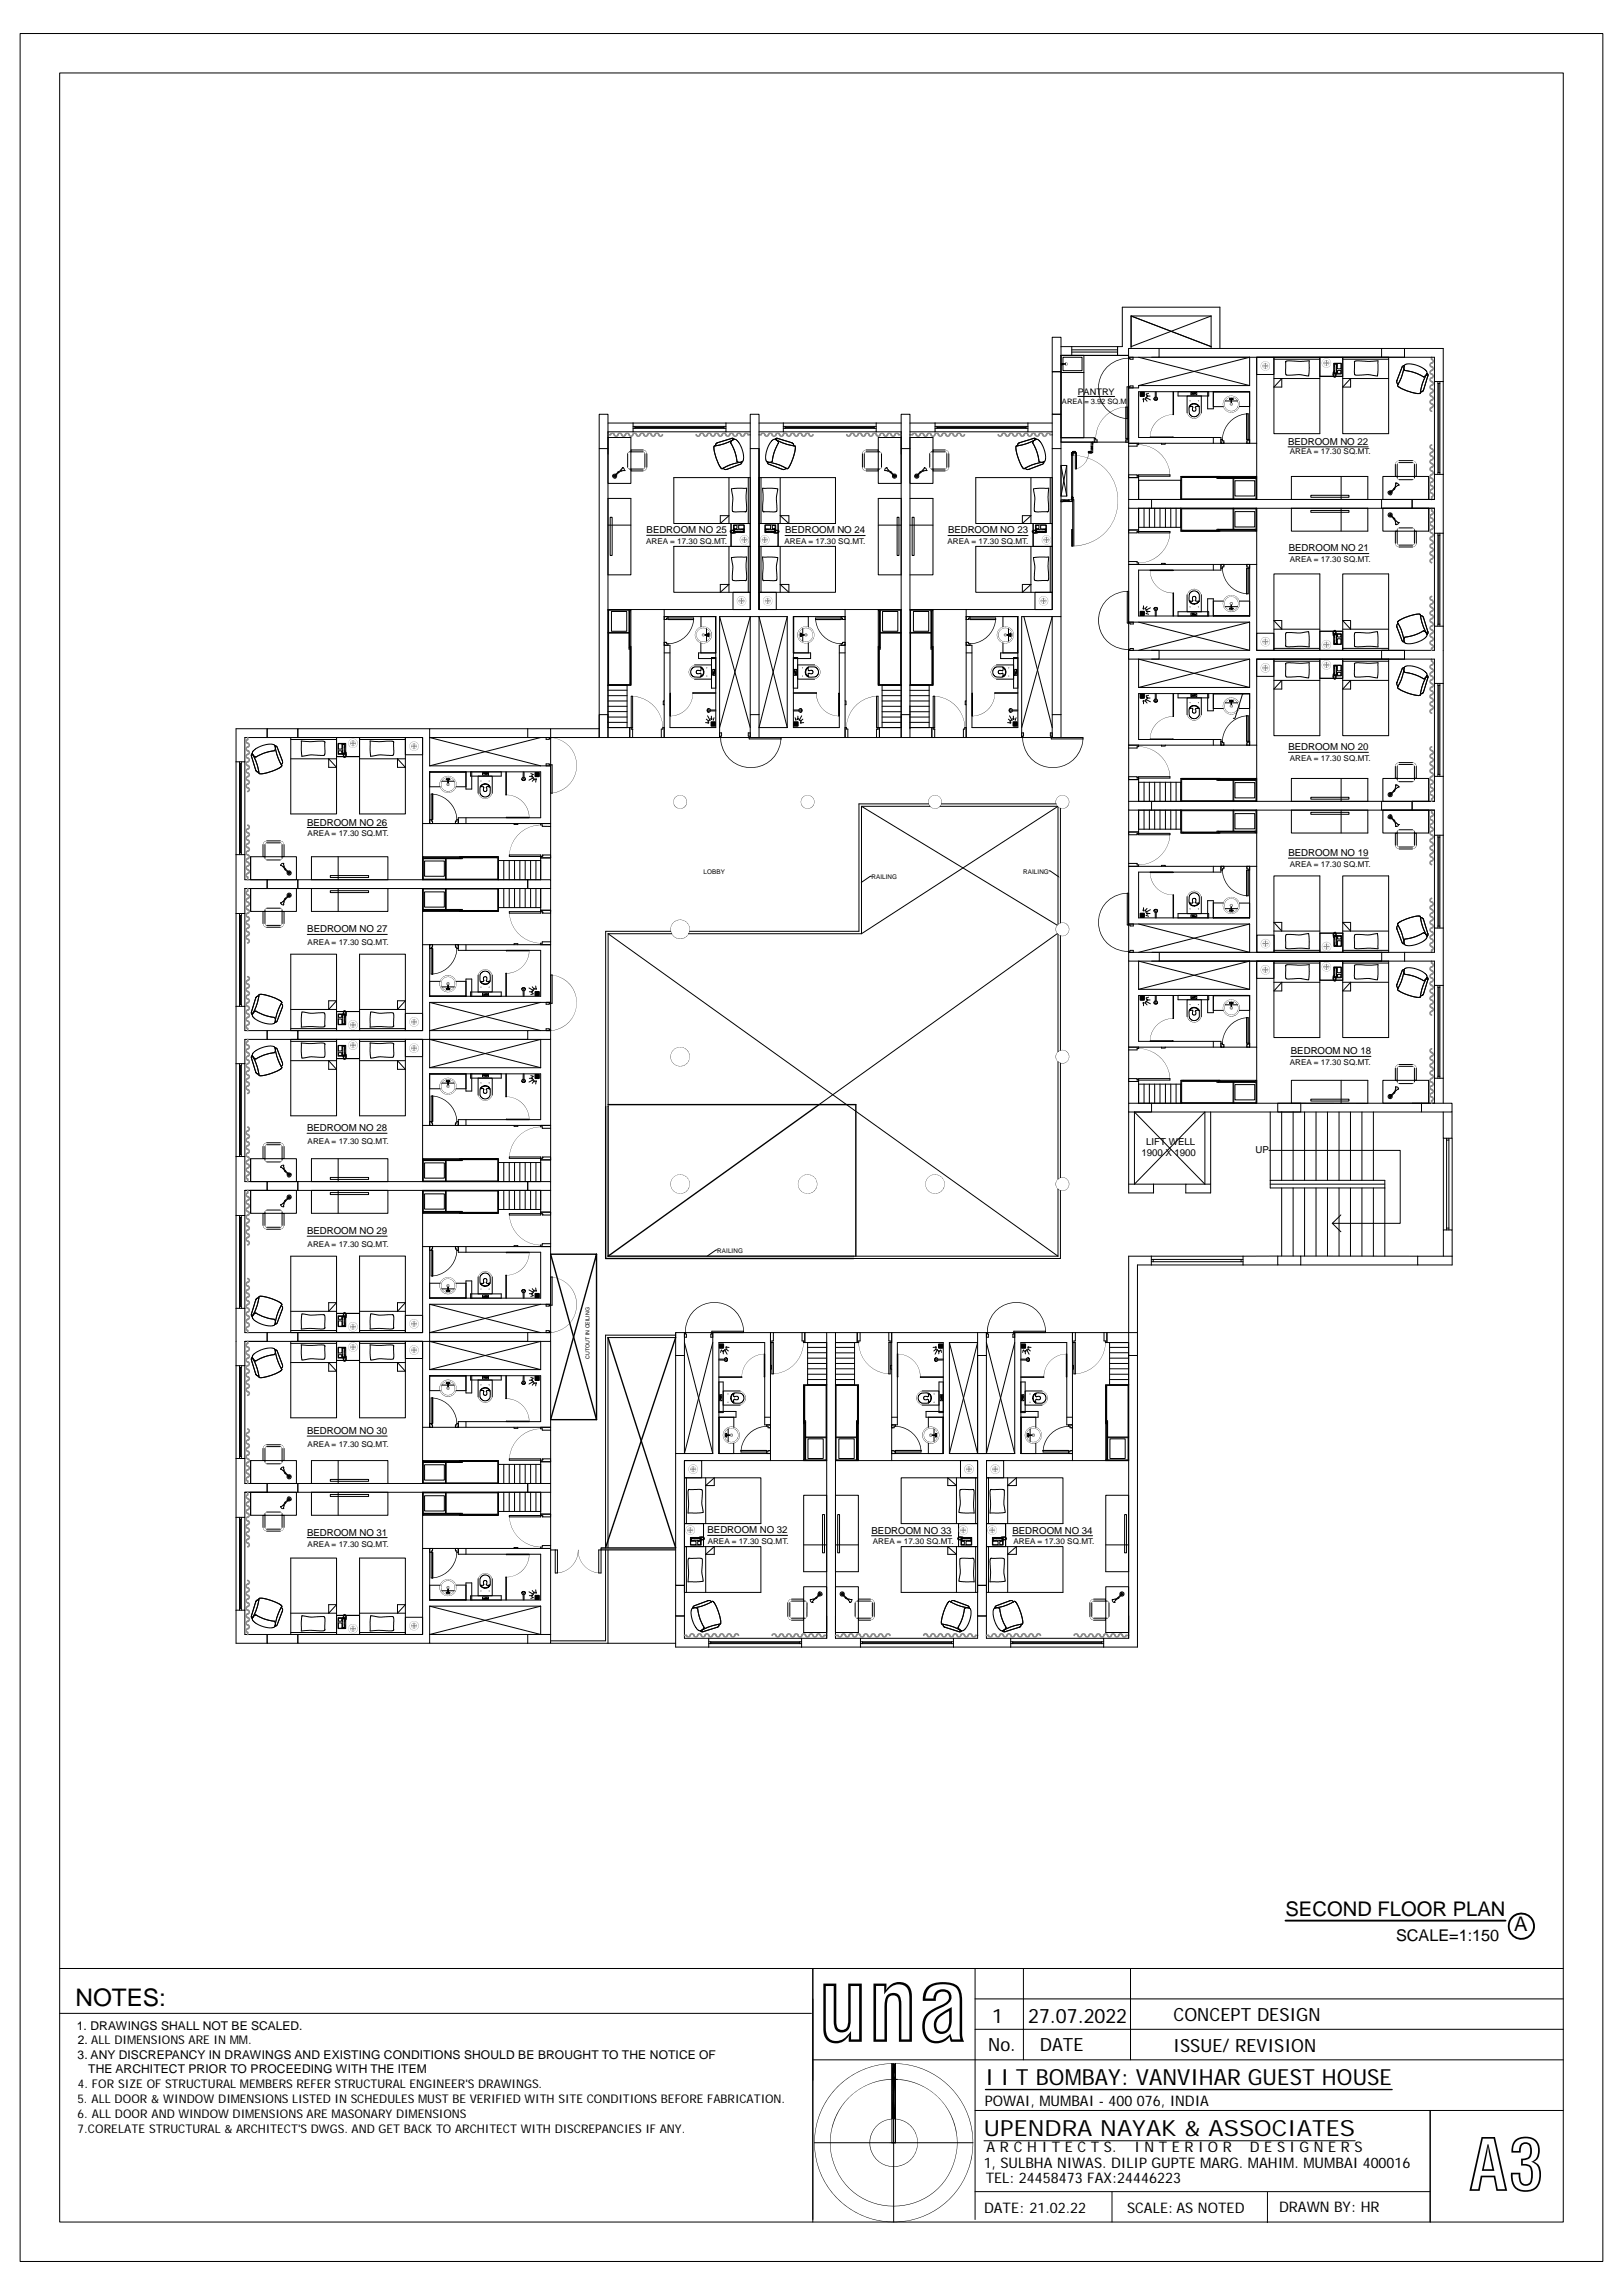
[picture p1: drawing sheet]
<svg xmlns="http://www.w3.org/2000/svg" width="297mm" height="420mm" viewBox="0 0 297 420" stroke-linecap="round" stroke-linejoin="round" font-family="sans-serif">
<defs><g id="words">
<text font-size="18.9" x="149.6" y="373.8">una</text>
<text font-size="13.1" x="268.8" y="401.1">A3</text>
<text font-size="4.4" x="13.8" y="367.3">NOTES:</text>
<g font-size="4.1">
<text x="180.4" y="381.7">I I T BOMBAY: VANVIHAR GUEST HOUSE</text>
<text x="180.1" y="391.1">UPENDRA NAYAK &amp; ASSOCIATES</text>
</g>
<g font-size="3.7">
<text x="235.3" y="350.8">SECOND FLOOR PLAN</text>
<text x="277.1" y="353.5">A</text>
</g>
<g font-size="3.6">
<text x="181.6" y="370.3">1</text>
<text x="188.2" y="370.3">27.07.2022</text>
</g>
<g font-size="3.3">
<text x="214.8" y="370">CONCEPT DESIGN</text>
<text x="180.9" y="375.6">No.</text>
<text x="190.3" y="375.6">DATE</text>
<text x="214.7" y="375.6">ISSUE/ REVISION</text>
</g>
<text font-size="3" x="255.5" y="355.4">SCALE=1:150</text>
<g font-size="2.7">
<text x="180.3" y="385.6">POWAI, MUMBAI - 400 076, INDIA</text>
<text x="180.5" y="394">A R C H I T E C T S.</text>
<text x="207.6" y="394">I N T E R I O R</text>
<text x="228.8" y="394">D E S I G N E R S</text>
<text x="180" y="396.9">1, SULBHA NIWAS. DILIP GUPTE MARG. MAHIM. MUMBAI 400016</text>
<text x="180.4" y="399.7">TEL: 24458473 FAX:24446223</text>
<text x="180.1" y="405.1">DATE: 21.02.22</text>
<text x="206.3" y="405.1">SCALE: AS NOTED</text>
<text x="234.1" y="405">DRAWN BY: HR</text>
</g>
<g font-size="2.2">
<text x="14.1" y="371.6">1. DRAWINGS SHALL NOT BE SCALED.</text>
<text x="14.2" y="376.9">3. ANY DISCREPANCY IN DRAWINGS AND EXISTING CONDITIONS SHOULD BE BROUGHT TO THE NOTICE OF</text>
<text x="14.2" y="374.3">2. ALL DIMENSIONS ARE IN MM.</text>
<text x="14.2" y="382.3">4. FOR SIZE OF STRUCTURAL MEMBERS REFER STRUCTURAL ENGINEER'S DRAWINGS.</text>
<text x="16.2" y="379.6">THE ARCHITECT PRIOR TO PROCEEDING WITH THE ITEM</text>
<text x="14.2" y="385">5. ALL DOOR &amp; WINDOW DIMENSIONS LISTED IN SCHEDULES MUST BE VERIFIED WITH SITE CONDITIONS BEFORE FABRICATION.</text>
<text x="14.2" y="387.7">6. ALL DOOR AND WINDOW DIMENSIONS ARE MASONARY DIMENSIONS</text>
<text x="14.2" y="390.4">7.CORELATE STRUCTURAL &amp; ARCHITECT'S DWGS. AND GET BACK TO ARCHITECT WITH DISCREPANCIES IF ANY.</text>
</g>
<g font-size="1.8">
<text x="235.7" y="81.4">BEDROOM NO 22</text>
<text x="118.3" y="97.6">BEDROOM NO 25</text>
<text x="143.7" y="97.7">BEDROOM NO 24</text>
<text x="173.5" y="97.7">BEDROOM NO 23</text>
<text x="235.9" y="101">BEDROOM NO 21</text>
<text x="235.8" y="137.4">BEDROOM NO 20</text>
<text x="56.2" y="151.1">BEDROOM NO 26</text>
<text x="235.8" y="156.7">BEDROOM NO 19</text>
<text x="56.2" y="170.7">BEDROOM NO 27</text>
<text x="236.3" y="193">BEDROOM NO 18</text>
<text x="56.2" y="207.1">BEDROOM NO 28</text>
<text x="209.8" y="209.7">LIFT WELL</text>
<text x="208.9" y="211.6">1900 X 1900</text>
<text x="229.8" y="211">UP</text>
<text x="56.2" y="225.9">BEDROOM NO 29</text>
<text x="56.2" y="262.5">BEDROOM NO 30</text>
<text x="56.2" y="281.1">BEDROOM NO 31</text>
<text x="129.5" y="280.7">BEDROOM NO 32</text>
<text x="159.5" y="280.8">BEDROOM NO 33</text>
<text x="185.3" y="280.8">BEDROOM NO 34</text>
</g>
<text font-size="1.7" x="197.3" y="72.2">PANTRY</text>
<g font-size="1.5">
<text x="236.1" y="83.2">AREA = 17.30 SQ.MT.</text>
<text x="118.3" y="99.6">AREA = 17.30 SQ.MT.</text>
<text x="143.6" y="99.6">AREA = 17.30 SQ.MT.</text>
<text x="173.4" y="99.6">AREA = 17.30 SQ.MT.</text>
<text x="236.1" y="102.8">AREA = 17.30 SQ.MT.</text>
<text x="236.1" y="139.2">AREA = 17.30 SQ.MT.</text>
<text x="56.3" y="153.1">AREA = 17.30 SQ.MT.</text>
<text x="236.1" y="158.7">AREA = 17.30 SQ.MT.</text>
<text x="56.3" y="172.9">AREA = 17.30 SQ.MT.</text>
<text x="236.1" y="195.1">AREA = 17.30 SQ.MT.</text>
<text x="56.3" y="209.5">AREA = 17.30 SQ.MT.</text>
<text x="56.3" y="228.3">AREA = 17.30 SQ.MT.</text>
<text x="56.3" y="264.9">AREA = 17.30 SQ.MT.</text>
<text x="56.3" y="283.1">AREA = 17.30 SQ.MT.</text>
<text x="129.5" y="282.6">AREA = 17.30 SQ.MT.</text>
<text x="159.7" y="282.6">AREA = 17.30 SQ.MT.</text>
<text x="185.5" y="282.6">AREA = 17.30 SQ.MT.</text>
</g>
<text font-size="1.4" x="194.4" y="73.9">AREA = 3.92 SQ.M</text>
<g font-size="1.2">
<text x="128.8" y="160">LOBBY</text>
<text x="159.5" y="161">RAILING</text>
<text x="187.3" y="160">RAILING</text>
<text x="131.3" y="229.4">RAILING</text>
</g>
<text font-size="1" x="107.9" y="248.8" transform="rotate(-90 107.9 248.8)">CUTOUT IN CEILING</text>
</g></defs>
<g fill="none" stroke="#000" stroke-width=".18">
<path d="M43.2 139.5h1.6M43.8 139.8h.4M43.8 139.5v17M44 139.8v16.3M44.2 139.5v17M48.9 133.4h5.6v1.6h-5.6zM61.6 135h4.2v3.5h-4.2zM61.6 138.5h4.2M78.6 133.4h-24.1v1.6h22.8v15.8h1.3v-9.5h20.4v8.4h-15.1M78.6 135l20.4 5.2M78.6 135h18M78.6 135v5.2"/>
<path d="M96.6 133.4h-18v1.6M96.6 133.4h4.2v1.6M96.6 133.4v1.6h4.2M99 135l-20.4 5.2M100.8 135v15.8h-16.9M43.8 156.1h.4M44.8 156.5h-1.6v-23.1h5.7v1.6h-4.1v26.1h4.1v1.6h-4.1M78.6 140.2h22.2M86.3 141.3v3.2h-1M48.9 161.1h5.6v1.6h-5.6zM54.5 161.1h42.1v1.6h-42.1zM96.6 161.1h4.2v1.6h-4.2z"/>
<path d="M100.8 161.1v-4h-1.8v4M156.3 230h37.3"/>
</g>
<g fill="#898989">
<path d="M64.2 135.7a.52 .52 0 0 1 .8 .1 .52 .52 0 0 1-.3 .8 .52 .52 0 0 1-.6-.5 .48 .48 0 0 0 .7 .4 .48 .48 0 0 0 0-.8 .53 .53 0 0 0-.7 .4z" fill-rule="evenodd"/>
<circle cx="64.6" cy="136" r=".83"/>
</g>
<path d="M64.1 136.1h1M64.6 136.1h.1M64.6 135.6v1" fill="none" stroke="#898989" stroke-width=".18"/>
<g fill="#898989">
<path d="M75.1 136.1a.87 .87 0 0 1 1.4 0 .87 .87 0 0 1-.4 1.3 .87 .87 0 0 1-1.2-.8 .83 .83 0 0 0 1.1 .8 .83 .83 0 0 0 .3-1.4 .86 .86 0 0 0-.9-.1 .86 .86 0 0 0-.5 .7z" fill-rule="evenodd"/>
<path d="M75.4 136.3a.52 .52 0 0 1 .8 .1 .52 .52 0 0 1-.3 .7 .52 .52 0 0 1-.7-.5 .49 .49 0 0 0 .8 .4 .49 .49 0 0 0 0-.8 .55 .55 0 0 0-.8 .4z" fill-rule="evenodd"/>
</g>
<path d="M75.3 136.6h1M75.8 136.6h.1M75.8 136.1v1" fill="none" stroke="#898989" stroke-width=".18"/>
<g fill="none" stroke="#000" stroke-width=".18">
<path d="M46.2 138a10.3 10.3 0 0 1 1.2 3.6h.8l1.6-.4 1.3-.6 .5-.4M46.2 138l-.2 .4 .8 2.7 .2 .2 .4 .1M50.4 136.6v.5l-.2 .4-1.8 .3-1.6 .8-.3-.1-.3-.5M50.4 136.6l.3 .2 1 2.5M50.4 136.6l-.2-.2-.5-.2-1.8 .3-1.3 .7-.4 .5v.3M61.9 136.1h1.4v2h-1.4zM61.9 136.2h.7v.9h-.7zM62 137.5h.5v.5h-.5zM62.7 136.2v.7M62.7 136.2v.1M62.7 138h.4M62.7 136.2h.4"/>
<path d="M62.7 137.9h.4M62.7 137.3v.7M62.7 137.9v.1M62.7 136.3h.4M62.7 136.3v1.6M62.8 138.2l.1 .1M62.8 138.4l.1 .1M62.8 138.3h.1M62.8 138.5l.1 .1M62.9 137.9v.2M62.9 138.6l.1 .1M63 138.6l.1 .1"/>
<path d="M63.1 137.9v.1M63.1 137.3v.7M63.1 136.3v1.6M63.1 138.5l.1 .1M63.1 136.2v.1M63.1 136.2v.7M63.2 138.5l.1 .1M63.2 138.4l.1 .1M63.2 137.7l.2 .1M63.2 137.8l.2 .1M63.3 137.9l.1 .1M63.3 138l.1 .1"/>
<path d="M63.3 138.3l.1 .1M63.3 138.1l.1 .1M63.3 138.2l.1 .1M74.2 135h3.1v3.2h-3.1zM45.9 156.8h8.4v4.3h-8.4zM45.9 156.8v4.3M48.1 154.6v2.2h.4M48.5 154.6v2.5M48.8 157.4h2.5M48.8 154.3h2.5M48.8 153.9h2.5M51.4 158.4h.1"/>
<path d="M51.6 158.5l.2 .2M51.6 154.6v2.5M51.9 158.1h.1M51.9 158.3l.1 .2M51.9 158.6l.3 .4M52 158.6l-.2 .1 .3 .4M52 154.6v2.2h-.4M52.2 159.2l.7 .7M52.3 159.2l.7 .6M56.2 151.5h14.7M57 156.8h14v4.3h-14zM61.9 156.8v4.3"/>
<path d="M77.3 156.8h.2M77.3 150.8v10.3h21.7v-3.6h-7.8M77.5 157h13.6M77.7 157.6h3.6v2.8h-3.6zM77.7 157v.2M77.7 157.1h6.6M78.6 141.4h6.7M79.2 150.8v-.5h-.3v-4.9h.3v4.7h-.6l.1 .7M80.5 144h-1.9v-2.7h6.7v3.2M80.9 143h2.2M81.5 157.2v3.9M81.7 157.2v3.9"/>
<path d="M81.7 142.7h.1M81.7 142.6v.1M81.9 142.6l-.2 .1h.2M82 142.5v.8v-.8M82.1 142.6l.2 .1h-.2M82.3 142.6v.1M82.3 142.7h.1M83.5 144h1.8M83.9 149.7v1.1h-5.3M83.9 150.1h-.3v.2h-.2v.5M83.9 150.7l-.1 .1M84.1 157v-.2h7v4.3"/>
<path d="M84.3 156.8v.4M84.3 157h6.5M84.3 156.9h6.5M84.6 157v.2h-7.1M85.3 149.7v1.1M86.1 141.3h5.6v.8h-5.6zM88 143.9l.4-.3 .4-.1 .4 .1 .4 .2 .1 .4v1l-.4 .6-.7 .1-.6-.4-.2-1.2zM88.1 143.8l.4-.2h.5l.4 .1 .3 .4-.6-.1v.7l-.4 .2-.2-.2v-.6l-.6-.1zM88.3 141.4h1.1v.5h-1.1zM88.5 141.6h.3zM88.8 141.6h.1l.3 .1-.3 .1zM90.1 145.2v-3.1h-2.6v3.1"/>
<path d="M90.8 156.8v.2M92.6 141.3v4.2l.1-4.2M92.7 149.6l4.2 .1zM95.5 142.6l.2 .3 .3-.1 .1-.2M95.7 142.3l-.2 .3 .3 .2 .4-.2-.3-.3M95.8 141.3l-.1 1.3M95.9 141.3v1.3M97.2 141.6l.4 .2M97.3 142l.2 .1M97.5 142.4h.1M97.5 141.8h.1M97.5 142.1l-.2 .1"/>
<path d="M97.5 142.1h-.6M97.5 141.7l.1 .1M97.6 142.4l-.8 .4M97.6 142.4v.1M97.8 142.6l-.4 .4M97.8 142.6v.2M97.8 142.6h-.1M98.1 142.6l-.1 .6M98.1 142.6l.1 .1M98.1 142.6l-.1 .1M99.3 156.7h.1M99.3 151.3v-.3h-.3v-.2h1.8v6.3h-1.8v-.6h-5.8v.3h6.1v-.3h1.5"/>
<path d="M99.3 151.3h1.5M60.5 160.3h7v.4h-7zM77.5 161h13.6M91.2 161.1v-4.3h-13.7v4.3"/>
</g>
<g fill="#000">
<path d="M50.2 136.6l.2-.1 .3 1.5 .9 2.1-.1 .1-.9-2.1z" fill-rule="evenodd"/>
<path d="M50.2 136.6l.2-.1 .3 1.5 .9 2.1-.1 .1-.9-2.1z" fill-rule="evenodd"/>
<path d="M50.3 136.5l.1 .1z" fill-rule="evenodd"/>
<path d="M50.3 136.5l.1 .1z" fill-rule="evenodd"/>
<path d="M51.4 139.9l.1 .1z" fill-rule="evenodd"/>
<path d="M51.4 139.9l.1 .1z" fill-rule="evenodd"/>
<path d="M48.2 154.2l.6-.3-.5 .3-.2 .4z" fill-rule="evenodd"/>
<path d="M48.6 154.4l.2-.1-.3 .3z" fill-rule="evenodd"/>
<path d="M48.5 157.1l.3 .4-.2-.1z" fill-rule="evenodd"/>
<path d="M51.3 154.3l.2 .1 .1 .2z" fill-rule="evenodd"/>
<path d="M51.3 153.9a.66 .66 0 0 1 .7 .7l-.2-.4z" fill-rule="evenodd"/>
<path d="M51.5 158.1l.4-.1v.2l-.6 .2z" fill-rule="evenodd"/>
<path d="M51.3 158.3h.1v.2z" fill-rule="evenodd"/>
<path d="M51.3 158.3l.2 .1-.2 .1z" fill-rule="evenodd"/>
<path d="M51.6 139.4l.2-.1a.6 .6 0 0 1-.3 .8l-.1-.2 .2-.2z" fill-rule="evenodd"/>
<path d="M51.6 139.4l.2-.1a.6 .6 0 0 1-.3 .8l-.1-.2 .2-.2z" fill-rule="evenodd"/>
<path d="M51.4 158.3l.2 .3-.3-.1z" fill-rule="evenodd"/>
<path d="M51.3 157.4l.3-.3-.1 .3z" fill-rule="evenodd"/>
<path d="M51.5 140.1l.1 .1z" fill-rule="evenodd"/>
<path d="M51.5 140.1l.1 .1z" fill-rule="evenodd"/>
<path d="M51.7 158.7l.1-.1 .1 .2z" fill-rule="evenodd"/>
<path d="M51.8 158.2l.2 .1z" fill-rule="evenodd"/>
<path d="M52 159l.3-.1 .1 .3-.2 .1-.2-.1v-.1h.2h-.2z" fill-rule="evenodd"/>
<path d="M51.8 158l.2 .1h-.2z" fill-rule="evenodd"/>
<path d="M51.8 158.1h.2v.2z" fill-rule="evenodd"/>
<path d="M51.9 158l.1 .1z" fill-rule="evenodd"/>
<path d="M51.9 158.6l.2-.1-.1 .2z" fill-rule="evenodd"/>
<path d="M52.6 159.4a.47 .47 0 0 1 .8 .3 .47 .47 0 0 1-.6 .6 .47 .47 0 0 1-.3-.7l.2 .1a.29 .29 0 0 0 .2 .4 .29 .29 0 0 0 .3-.4 .29 .29 0 0 0-.5-.1z" fill-rule="evenodd"/>
<path d="M52.5 159.5h.2l-.1 .2z" fill-rule="evenodd"/>
<path d="M52.7 159.5l.5 .1v.2l-.2 .3h-.3l-.1-.3v-.1l.2 .2h.2v-.2z" fill-rule="evenodd"/>
<path d="M52.6 159.4l.2 .1-.2 .1z" fill-rule="evenodd"/>
<path d="M52.6 159.6l.2 .2z" fill-rule="evenodd"/>
<path d="M52.9 159.8l.1 .1h-.2z" fill-rule="evenodd"/>
<path d="M52.8 159.9h.2v.1h-.2z" fill-rule="evenodd"/>
<path d="M52.8 159.8l.2 .2z" fill-rule="evenodd"/>
<path d="M53 159.7v.2h-.2z" fill-rule="evenodd"/>
<path d="M53 159.7l-.1 .2z" fill-rule="evenodd"/>
<path d="M52.9 159.7h.2l-.1 .2z" fill-rule="evenodd"/>
<path d="M53 159.7l.1-.1 .1 .2h-.2z" fill-rule="evenodd"/>
<path d="M53.1 159.6l.1 .2z" fill-rule="evenodd"/>
<path d="M79.2 145.3a4.9 4.9 0 0 1 4.5 4.8h-.2a4.8 4.8 0 0 0-4.4-4.7z" fill-rule="evenodd"/>
<path d="M79.1 145.3l.1 .1z" fill-rule="evenodd"/>
<path d="M81 142.4a1.56 1.56 0 0 1 2.4 .5 1.56 1.56 0 0 1-1 2.2 1.56 1.56 0 0 1-2-1.5 1.53 1.53 0 0 0 2.1 1.4 1.53 1.53 0 0 0 .6-2.4 1.55 1.55 0 0 0-1.6-.4 1.55 1.55 0 0 0-1.1 1.4l.2-.7z" fill-rule="evenodd"/>
<path d="M81.2 142.6a1.3 1.3 0 0 1 2 .4 1.3 1.3 0 0 1-.9 1.8 1.3 1.3 0 0 1-1.6-1.2 1.26 1.26 0 0 0 1.7 1.2 1.26 1.26 0 0 0 .5-2.1 1.28 1.28 0 0 0-1.4-.2 1.28 1.28 0 0 0-.8 1.1l.2-.6z" fill-rule="evenodd"/>
<path d="M81.9 143.4a.29 .29 0 0 1 .4 .1 .29 .29 0 0 1-.3 .4 .29 .29 0 0 1-.3-.3l.3 .2 .2-.1-.2-.3-.3 .2z" fill-rule="evenodd"/>
<path d="M81.8 143.5l.2-.1 .2 .3-.1 .1-.3-.1v-.1l.3 .1v-.1v-.1l-.3 .1z" fill-rule="evenodd"/>
<path d="M81.8 142.5l.4 .1-.1 .2v.1v-.3l-.1-.1-.1 .2 .1 .2-.1-.1z" fill-rule="evenodd"/>
<path d="M81.9 142.5h.2z" fill-rule="evenodd"/>
<path d="M83.6 150l.1 .1z" fill-rule="evenodd"/>
<path d="M87.5 145.2a1.65 1.65 0 0 0 1.3 1.1l-.8-.4z" fill-rule="evenodd"/>
<path d="M87.9 142.9h.2v.2h-.2v-.1h.2z" fill-rule="evenodd"/>
<path d="M88.5 144.1h.6l-.3 .1z" fill-rule="evenodd"/>
<path d="M88.8 146.2a1.48 1.48 0 0 0 1.3-1 1.29 1.29 0 0 1-1.3 1z" fill-rule="evenodd"/>
<path d="M89.5 142.9h.1v.2h-.1l-.1-.1h.2z" fill-rule="evenodd"/>
<path d="M95.7 142.6h.2z" fill-rule="evenodd"/>
<path d="M92.7 145.5a4.2 4.2 0 0 1 4.2 4.1 4.4 4.4 0 0 0-4.2-4.1z" fill-rule="evenodd"/>
<path d="M97.9 141.4h.2v.3l-.2-.1z" fill-rule="evenodd"/>
<path d="M97.9 141.6l.2-.1v.3h-.2z" fill-rule="evenodd"/>
<path d="M97.9 141.7h.2v.2h-.2z" fill-rule="evenodd"/>
<path d="M97.9 141.8h.2v.3l-.2-.1z" fill-rule="evenodd"/>
<path d="M97.9 141.9h.2v.3h-.2z" fill-rule="evenodd"/>
<path d="M98 141.6l.3-.1v.3h-.3z" fill-rule="evenodd"/>
<path d="M98 141.8h.3v.3l-.3-.1z" fill-rule="evenodd"/>
<path d="M98.2 141.4h.2v.3l-.2-.1z" fill-rule="evenodd"/>
<path d="M98.2 141.6l.2-.1v.3h-.2z" fill-rule="evenodd"/>
<path d="M98.2 141.7h.2v.2h-.2z" fill-rule="evenodd"/>
<path d="M98.2 141.8h.2v.3l-.2-.1z" fill-rule="evenodd"/>
<path d="M98.2 141.9h.2v.3h-.2z" fill-rule="evenodd"/>
<path d="M98.3 141.6l.2-.1v.3h-.2z" fill-rule="evenodd"/>
<path d="M98.3 141.8h.2v.3l-.2-.1z" fill-rule="evenodd"/>
<path d="M98.4 141.6l.3-.1v.3h-.3z" fill-rule="evenodd"/>
<path d="M98.4 141.8h.2v.3l-.2-.1z" fill-rule="evenodd"/>
<path d="M94.7 152.9a5.6 5.6 0 0 1 4.3-1.9 5.9 5.9 0 0 0-5.8 5.5 6 6 0 0 1 1.5-3.6z" fill-rule="evenodd"/>
<circle cx="51.7" cy="139.3" r=".09"/>
<circle cx="51.6" cy="158.5" r=".09"/>
<circle cx="52.8" cy="159.6" r=".09"/>
<circle cx="98.2" cy="141.8" r=".16"/>
<circle cx="98.2" cy="141.5" r=".16"/>
<circle cx="98.2" cy="142.1" r=".16"/>
<circle cx="98.4" cy="141.5" r=".16"/>
<circle cx="98.4" cy="142.1" r=".16"/>
<circle cx="98.4" cy="141.8" r=".16"/>
<circle cx="98.6" cy="141.5" r=".16"/>
<circle cx="98.6" cy="141.8" r=".16"/>
<circle cx="98.6" cy="142.1" r=".16"/>
<circle cx="52.9" cy="160" r=".09"/>
</g>
<path d="M98 141.5h.7v.7h-.7z" fill="none" stroke="#000" stroke-width=".25"/>
<path d="M45.3 160.6v.5" fill="none" stroke="#898989" stroke-width=".3"/>
<g fill="#898989">
<path d="M45.4 150.9a.49 .49 0 0 1 .4 .5 .49 .49 0 0 1-.4 .5l-.1-.3 .2-.1-.2-.3z" fill-rule="evenodd"/>
<path d="M45.2 151.6l.2 .1v.2h-.1z" fill-rule="evenodd"/>
<path d="M45.2 151h.2v.2h-.1z" fill-rule="evenodd"/>
<path d="M45 151.8l.3-.2 .1 .3-.2 .1 .2 .3-.1 .3a.5 .5 0 0 1-.3-.8z" fill-rule="evenodd"/>
<path d="M45.2 151.6l.2 .1v.2h-.1z" fill-rule="evenodd"/>
<path d="M45.2 152.3h.2v.2l-.1 .1z" fill-rule="evenodd"/>
<path d="M45.4 156.4a.49 .49 0 0 1 .4 .4 .49 .49 0 0 1-.4 .5l-.1-.3 .2-.1-.2-.2z" fill-rule="evenodd"/>
<path d="M45.3 157l.1 .1v.2h-.2z" fill-rule="evenodd"/>
<path d="M45.3 156.4h.1v.2h-.2z" fill-rule="evenodd"/>
<path d="M45.1 157.1l.2-.1 .1 .3-.2 .2 .2 .2-.1 .3a.49 .49 0 0 1-.4-.4 .49 .49 0 0 1 .2-.5z" fill-rule="evenodd"/>
<path d="M45.3 157l.1 .1v.2h-.2z" fill-rule="evenodd"/>
<path d="M45.3 157.7l.1 .1v.2h-.2z" fill-rule="evenodd"/>
<path d="M45.4 157.7a.49 .49 0 0 1 .4 .5 .49 .49 0 0 1-.4 .5l-.1-.3 .2-.1-.2-.3z" fill-rule="evenodd"/>
<path d="M45.3 158.4l.1 .1v.1l-.2 .1z" fill-rule="evenodd"/>
<path d="M45.3 157.7l.1 .1v.2h-.2z" fill-rule="evenodd"/>
<path d="M45.1 158.5l.2-.1 .1 .3-.2 .1 .2 .3-.1 .3a.49 .49 0 0 1-.4-.4 .49 .49 0 0 1 .2-.5z" fill-rule="evenodd"/>
<path d="M45.3 158.4l.1 .1v.1l-.2 .1z" fill-rule="evenodd"/>
<path d="M45.3 159.1h.1v.2h-.2z" fill-rule="evenodd"/>
<path d="M45.4 159.1a.49 .49 0 0 1 .4 .5 .49 .49 0 0 1-.4 .4l-.1-.3 .2-.1-.2-.2z" fill-rule="evenodd"/>
<path d="M45.3 159.1h.1v.2h-.2z" fill-rule="evenodd"/>
<path d="M45 160l.3-.3 .1 .3-.2 .2 .2 .2-.1 .3a.48 .48 0 0 1-.3-.7z" fill-rule="evenodd"/>
<path d="M45.4 152.3a.49 .49 0 0 1 .4 .5 .49 .49 0 0 1-.4 .5l-.1-.3 .2-.2-.2-.2z" fill-rule="evenodd"/>
<path d="M45.2 153h.2v.2l-.1 .1z" fill-rule="evenodd"/>
<path d="M45.2 152.3h.2v.2l-.1 .1z" fill-rule="evenodd"/>
<path d="M45.1 153h.2l.1 .3-.2 .1 .2 .2-.1 .3a.49 .49 0 0 1-.4-.3 .49 .49 0 0 1 .2-.6z" fill-rule="evenodd"/>
<path d="M45.2 153h.2v.2l-.1 .1z" fill-rule="evenodd"/>
<path d="M45.2 153.7h.2v.2h-.1z" fill-rule="evenodd"/>
<path d="M45.4 153.6a.49 .49 0 0 1 .4 .5 .49 .49 0 0 1-.4 .5l-.1-.3 .2-.1-.2-.3z" fill-rule="evenodd"/>
<path d="M45.2 154.3l.2 .1v.2h-.1z" fill-rule="evenodd"/>
<path d="M45.2 153.7h.2v.2h-.1z" fill-rule="evenodd"/>
<path d="M45.1 154.4l.2-.1 .1 .3-.2 .1 .2 .3-.1 .3a.49 .49 0 0 1-.4-.4 .49 .49 0 0 1 .2-.5z" fill-rule="evenodd"/>
<path d="M45.2 154.3l.2 .1v.2h-.1z" fill-rule="evenodd"/>
<path d="M45.3 155h.1v.3h-.1z" fill-rule="evenodd"/>
<path d="M45.4 155a.49 .49 0 0 1 .4 .5 .49 .49 0 0 1-.4 .5l-.1-.3 .2-.1-.2-.3z" fill-rule="evenodd"/>
<path d="M45.3 155.7h.1v.2l-.2 .1z" fill-rule="evenodd"/>
<path d="M45.3 155h.1v.3h-.1z" fill-rule="evenodd"/>
<path d="M45.1 155.7h.2l.1 .3-.2 .1 .2 .3-.1 .3a.49 .49 0 0 1-.4-.4 .49 .49 0 0 1 .2-.6z" fill-rule="evenodd"/>
<path d="M45.3 155.7h.1v.2l-.2 .1z" fill-rule="evenodd"/>
<path d="M45.3 156.4h.1v.2h-.2z" fill-rule="evenodd"/>
<path d="M45.4 142.7a.49 .49 0 0 1 .4 .5 .49 .49 0 0 1-.4 .5l-.1-.3 .2-.1-.2-.3z" fill-rule="evenodd"/>
<path d="M45 143.6l.3-.2 .1 .3-.2 .1 .2 .3-.1 .3a.48 .48 0 0 1-.3-.8z" fill-rule="evenodd"/>
<path d="M45.4 144.1a.49 .49 0 0 1 .4 .5 .49 .49 0 0 1-.4 .5l-.1-.3 .2-.2-.2-.2z" fill-rule="evenodd"/>
<path d="M45.4 140a.49 .49 0 0 1 .4 .5 .49 .49 0 0 1-.4 .5l-.1-.3 .2-.2-.2-.2z" fill-rule="evenodd"/>
<path d="M45.3 140.7h.1v.2h-.2z" fill-rule="evenodd"/>
<path d="M45.3 140l.1 .1v.2h-.2z" fill-rule="evenodd"/>
<path d="M45.1 140.7h.2l.1 .3-.2 .1 .2 .3-.1 .2a.49 .49 0 0 1-.4-.3 .49 .49 0 0 1 .2-.6z" fill-rule="evenodd"/>
<path d="M45.3 140.7h.1v.2h-.2z" fill-rule="evenodd"/>
<path d="M45.3 141.4h.1v.2h-.2z" fill-rule="evenodd"/>
<path d="M45.4 141.4a.49 .49 0 0 1 .4 .4 .49 .49 0 0 1-.4 .5l-.1-.3 .2-.1-.2-.3z" fill-rule="evenodd"/>
<path d="M45.3 142l.1 .1v.2h-.2z" fill-rule="evenodd"/>
<path d="M45.3 141.4h.1v.2h-.2z" fill-rule="evenodd"/>
<path d="M45 142.2l.3-.2 .1 .3-.2 .2 .2 .2-.1 .3a.48 .48 0 0 1-.3-.8z" fill-rule="evenodd"/>
<path d="M45.3 142l.1 .1v.2h-.2z" fill-rule="evenodd"/>
<path d="M45.4 137.3a.49 .49 0 0 1 .4 .5 .49 .49 0 0 1-.4 .5l-.1-.3 .2-.2-.2-.2z" fill-rule="evenodd"/>
<path d="M45.3 138h.1v.2h-.1z" fill-rule="evenodd"/>
<path d="M45.3 137.3h.1v.2l-.1 .1z" fill-rule="evenodd"/>
<path d="M45.1 138h.2l.1 .3-.2 .1 .2 .2-.1 .3a.49 .49 0 0 1-.4-.3 .49 .49 0 0 1 .2-.6z" fill-rule="evenodd"/>
<path d="M45.3 138h.1v.2h-.1z" fill-rule="evenodd"/>
<path d="M45.3 138.7h.1v.2h-.2z" fill-rule="evenodd"/>
<path d="M45.4 138.6a.49 .49 0 0 1 .4 .5 .49 .49 0 0 1-.4 .5l-.1-.3 .2-.1-.2-.3z" fill-rule="evenodd"/>
<path d="M45.3 139.3l.1 .1v.2h-.2z" fill-rule="evenodd"/>
<path d="M45.3 138.7h.1v.2h-.2z" fill-rule="evenodd"/>
<path d="M45.1 139.4l.2-.1 .1 .3-.2 .2 .2 .2-.1 .3a.49 .49 0 0 1-.4-.4 .49 .49 0 0 1 .2-.5z" fill-rule="evenodd"/>
<path d="M45.3 139.3l.1 .1v.2h-.2z" fill-rule="evenodd"/>
<path d="M45.3 140l.1 .1v.2h-.2z" fill-rule="evenodd"/>
<path d="M45 135.4l.3-.1 .1 .3-.2 .1 .2 .2-.1 .3a.5 .5 0 0 1-.3-.8z" fill-rule="evenodd"/>
<path d="M45.2 135.3h.2v.2h-.1z" fill-rule="evenodd"/>
<path d="M45.2 136h.2v.2h-.1z" fill-rule="evenodd"/>
<path d="M45.4 135.9a.49 .49 0 0 1 .4 .5 .49 .49 0 0 1-.4 .5l-.1-.3 .2-.1-.2-.3z" fill-rule="evenodd"/>
<path d="M45.2 136.6l.2 .1v.1l-.1 .1z" fill-rule="evenodd"/>
<path d="M45.2 136h.2v.2h-.1z" fill-rule="evenodd"/>
<path d="M45.1 136.7l.2-.1 .1 .3-.2 .1 .2 .3-.1 .3a.49 .49 0 0 1-.4-.4 .49 .49 0 0 1 .2-.5z" fill-rule="evenodd"/>
<path d="M45.2 136.6l.2 .1v.1l-.1 .1z" fill-rule="evenodd"/>
<path d="M45.3 137.3h.1v.2l-.1 .1z" fill-rule="evenodd"/>
<circle cx="45.3" cy="159.9" r=".16"/>
<circle cx="45.3" cy="160.6" r=".16"/>
<circle cx="45.3" cy="143.5" r=".16"/>
<circle cx="45.3" cy="142.9" r=".16"/>
<circle cx="45.3" cy="144.2" r=".16"/>
<circle cx="45.3" cy="144.9" r=".16"/>
</g>
<path d="M45.3 135v.4" fill="none" stroke="#898989" stroke-width=".3"/>
<g fill="none" stroke="#000" stroke-width=".18">
<path d="M53.2 138.9h8.4M53.2 135h8.4v14h-8.4zM53.2 135.4h8.4M55.1 135.7l1.5 .1 2.5-.1 .4 .1-.1 2.5-2.6-.1-1.1 .2a.3 .3 0 0 1-.3 0 .3 .3 0 0 1-.2-.2zM60.2 138.9l1.4 1.6h-1.4zM65.8 138.9h8.4M65.8 135h8.4v14h-8.4zM65.8 135.4h8.4M67.7 135.7l1.5 .1 2.5-.1 .4 .1-.1 2.5-2.6-.1-1.1 .2a.3 .3 0 0 1-.3 0 .3 .3 0 0 1-.2-.2zM72.7 138.9l1.5 1.6h-1.5zM79.2 145.4v4.7M94.1 150.8v.1h.7v-.1"/>
<path d="M178.9 244h17.4v16.9M180.5 244v4.2h-1.6v17.9h1.6M180.5 248.2v17.9M180.5 245.8l5.2 20.3M185.7 244v22.1M185.7 245.8l-5.2 20.3M186.8 258.4h3.2v1.1M206.6 244h-4v1.8h4M180.5 266.1h5.2M180.6 278.9h3.4v4.2h-3.4zM184 278.9v4.2M195.2 260.9v-15.1h-8.4v20.3h9.5v1.3h-15.7l-.1 22.8h-1.6"/>
<path d="M178.9 295.8h1.6v4.1h26.1v-4.1M178.9 290.2h1.6v5.6h-1.6zM185 299.9v1.6M202 299.9v1.6M174.5 301.5h33.7M185 300.9h17M185 300.6h17M185.3 300.6v.3M185.3 300.7h16.3M201.6 300.6v.3"/>
</g>
<g fill="#898989">
<path d="M180.9 279.7a.87 .87 0 0 1 1.4-.1 .87 .87 0 0 1-.4 1.4 .87 .87 0 0 1-1.2-.9 .84 .84 0 0 0 1.2 .8 .84 .84 0 0 0 .2-1.4 .87 .87 0 0 0-1.4 .6z" fill-rule="evenodd"/>
<path d="M181.2 279.8a.52 .52 0 0 1 .8 .1 .52 .52 0 0 1-.3 .7 .52 .52 0 0 1-.6-.5 .48 .48 0 0 0 .7 .5 .48 .48 0 0 0 0-.9 .52 .52 0 0 0-.7 .4z" fill-rule="evenodd"/>
</g>
<path d="M181.6 279.7v.9M181.1 280.1h1M181.6 280.1h.1" fill="none" stroke="#898989" stroke-width=".18"/>
<g fill="#898989">
<path d="M181.4 268.5a.87 .87 0 0 1 1.4-.1 .87 .87 0 0 1-.4 1.4 .87 .87 0 0 1-1.1-.8 .83 .83 0 0 0 1.1 .7 .83 .83 0 0 0 .3-1.3 .86 .86 0 0 0-.9-.2 .86 .86 0 0 0-.5 .8z" fill-rule="evenodd"/>
<path d="M181.8 268.6a.51 .51 0 0 1 .8 .2 .51 .51 0 0 1-.4 .7 .51 .51 0 0 1-.6-.5 .48 .48 0 0 0 .7 .4 .48 .48 0 0 0 .1-.8 .55 .55 0 0 0-.8 .4z" fill-rule="evenodd"/>
</g>
<path d="M181.7 269h.9M182.1 269h.1M182.1 268.5v1" fill="none" stroke="#898989" stroke-width=".18"/>
<g fill="none" stroke="#000" stroke-width=".18">
<path d="M186.8 248.8h1.3M186.8 249h1.3M186.8 252.1h4.2l-4.2 .1M186.8 253h.8v5.6h-.8zM186.9 259.5v6.6M186.9 255.3h.5v1.1h-.5zM187.1 256v.2zM187.1 255.6l.2 .1-.1 .3zM187.3 247.2h-.1M187.3 247.2h.1M187.3 247.2l-.1 .4M187.6 247.2l-.1 .3"/>
<path d="M187.6 247.2l.1 .3M187.6 247.2l.1 .7M187.8 248.8l.3-.2 .2 .3-.1 .3-.4-.2M187.9 247.1l.4 .8M187.9 247.1v.2M187.9 247.1l.2 .1M188.1 247h.1M188.1 246.6l.1 .1M188.1 247l.5 .3M188.1 246.6l.6 .1M188.1 248.6l.3 .3-.1 .2-.2 .1M188.3 246.6h-.2"/>
<path d="M188.3 247h-.2M189.3 255.2l.6-.2 1.1 .1 .4 .6-.1 .8-.5 .4-1.3-.1-.4-.3-.1-.5 .1-.5zM189.3 255.3l.3-.2-.1 .5h.7l.2 .3-.1 .3-.8 .1v.5l-.4-.6v-.5zM189.6 259.5v1.8M190 259.5h-3.2v6.6h2.8v-1.9M190.7 254.7h-3.1v2.5h3.1M195.2 247.9v4.2zM195.2 259.5h1.1M202.1 244v1.5h.2v.3h.3v-1.8h-6.3v1.8h.5v5.7h-.2v-6h.2v-1.5M202.4 253.9h.1M202.4 253.9v6.5M202.5 253.9v6.5"/>
<path d="M202.5 253.6v13.7M203.1 253.5v-7.7h3.5v21.6h-10.3M206.5 253.6v13.7M206.6 253.5h-4.2v13.8h4.2M206.6 253.6h-4.2v7h.1M180.6 267.4h3.1v3.2h-3.1zM188.1 262.7h.7l-.7 .1M188.1 262.9l.2 .1v-.1M188.1 262.6l.2-.1v.1M188.1 263h.2M188.2 263h.1M188.2 262.4h.1"/>
<path d="M188.3 262.4v.1M188.3 263h.1M188.3 262.4l-.2 .1M188.5 261.6v2.3M195.2 260.9h1.1v5.2M195.6 260.9v.2h.2v.3h.5M196.2 260.9h.1M196.3 265.6h-.5v.2h-4.9v-.2h4.7v.5l.7-.1M202.4 260.4h.3M202.4 273.7h4.2v14h-4.2zM202.4 267.3v.1M202.5 260.1h.2v7.2"/>
<path d="M202.5 267h.2M202.6 260.4v6.6M202.7 263.1h3.9M202.7 263.2h3.9M203.1 263.4h2.8v3.6h-2.8zM205.8 277.3h.4v7h-.4zM181.6 281.5h2v1.4h-2zM181.7 282.2h1v.6h-1zM181.7 281.6l.1 .1M181.7 281.6l.7 .1M181.7 281.6v.5M181.8 281.7h1.6"/>
<path d="M181.8 282h1.6M181.8 281.7v.3M181.8 282l-.1 .1M182.1 294.4l.5-.1 .4 .2 .3 1.7 .8 1.7-.3 .5-.3 .2M182.1 294.4l-.3 .5v.8l.2 1.1 .8 1.4 .4 .3 .3 .1M182.4 282l-.7 .1M182.8 282l.7 .1M183 282.2h.5v.6h-.5zM183.3 281.4l-.1 .1M183.4 281.9h.2M183.4 281.4l-.1 .1M183.4 282l.1 .1"/>
<path d="M183.4 281.7v.3M183.5 281.4l-.1 .1M183.5 281.6l-.7 .1M183.5 281.6v.5M183.5 281.6l-.1 .1M183.6 281.3l-.1 .2M183.7 281.3l-.1 .2M183.8 281.8l-.1 .1M183.8 281.3l-.1 .2M183.9 281.8l-.1 .1M183.9 281.4l-.1 .1M184 281.4l-.1 .1"/>
<path d="M184 281.8l-.1 .1M184.1 281.4l-.1 .2M184.1 281.8l-.1 .1M184.1 281.5l-.1 .1M184.2 281.6l-.1 .1M184.2 281.7l-.1 .1M184.8 293.1l-2.5 .9-.2 .4M185.7 293.2l.3 .2 .5 1.1 .7 2.3a.34 .34 0 0 1-.2 .5 9.2 9.2 0 0 0-3.5 1.3M186.9 297.3l-.1 .5-.2 .1-2.7 .8-.4-.1M199.5 293.5v2.4M199.8 293.5v2.4M200.2 296.2h2.4"/>
<path d="M200.2 293.1h2.4M200.2 292.8h2.1v.3M202.3 296.2v.4h-2.1M202.4 290.5h4.2v8.4h-4.2zM202.4 282.8h4.2M202.4 298.9h4.2M203 293.5v2.4M203.6 292.8h.1M203.9 293.4h.1M204 292.8h-.2M204.2 293l-.2 .2M204.5 292.5l-.4 .3 .1 .1"/>
<path d="M204.6 292.7l-.4 .2M205.3 291.8l-.6 .6M205.4 291.9l-.7 .6"/>
</g>
<g fill="#000">
<path d="M186.9 246.1l.2-.1v.3h-.2z" fill-rule="evenodd"/>
<path d="M186.9 246.2h.2v.2h-.2z" fill-rule="evenodd"/>
<path d="M186.9 246.5l.2-.1v.3h-.2z" fill-rule="evenodd"/>
<path d="M187.1 246.3l.2 .1v.2l-.2-.1z" fill-rule="evenodd"/>
<path d="M187.1 246.6l.2-.1v.3h-.2z" fill-rule="evenodd"/>
<path d="M187.2 246.1l.2-.1v.3h-.2z" fill-rule="evenodd"/>
<path d="M187.2 246.2h.2v.2h-.2z" fill-rule="evenodd"/>
<path d="M187.2 246.5l.2-.1v.3h-.2z" fill-rule="evenodd"/>
<path d="M187.3 246.1l.2-.1v.3h-.2z" fill-rule="evenodd"/>
<path d="M187.3 246.2h.2v.2h-.2z" fill-rule="evenodd"/>
<path d="M187.3 246.5l.2-.1v.3h-.2z" fill-rule="evenodd"/>
<path d="M187.5 246.1l.2-.1v.3h-.2z" fill-rule="evenodd"/>
<path d="M187.5 246.2h.2v.2h-.2z" fill-rule="evenodd"/>
<path d="M187.5 246.5l.2-.1v.3h-.2z" fill-rule="evenodd"/>
<path d="M188.1 248.8l.1 .1-.1 .1z" fill-rule="evenodd"/>
<path d="M188.4 256.6h.2v.2h-.2l.2-.1z" fill-rule="evenodd"/>
<path d="M188.4 255.1h.2v.2h-.2l.2-.1z" fill-rule="evenodd"/>
<path d="M189.6 255.7l.1 .2-.1 .3z" fill-rule="evenodd"/>
<path d="M191.7 255.9v.3l-.2 .6-.5 .4h-.3a1.44 1.44 0 0 0 1-1.3z" fill-rule="evenodd"/>
<path d="M190.7 254.6l.8 .5 .2 .6v.2a1.59 1.59 0 0 0-1-1.3z" fill-rule="evenodd"/>
<path d="M192.2 249.1a3.8 3.8 0 0 1 3-1.2 4.3 4.3 0 0 0-4.2 4.2 4.2 4.2 0 0 1 1.2-3z" fill-rule="evenodd"/>
<path d="M202.3 245.8a5.7 5.7 0 0 1-4.8 5.7h-.7a5.9 5.9 0 0 0 5.5-5.7z" fill-rule="evenodd"/>
<path d="M188.1 261.6a1.56 1.56 0 0 1 2.4 .4 1.56 1.56 0 0 1-1 2.3 1.56 1.56 0 0 1-1.9-1.6 1.53 1.53 0 0 0 2.2 1.4 1.53 1.53 0 0 0 .1-2.7 1.58 1.58 0 0 0-2.3 1.3l.1-.7z" fill-rule="evenodd"/>
<path d="M188.3 261.7a1.3 1.3 0 0 1 2 .5 1.3 1.3 0 0 1-.9 1.8 1.3 1.3 0 0 1-1.6-1.3 1.26 1.26 0 0 0 1.9 1.1 1.26 1.26 0 0 0-.1-2.2 1.32 1.32 0 0 0-1.8 1.1l.2-.6z" fill-rule="evenodd"/>
<path d="M188 262.7v.1z" fill-rule="evenodd"/>
<path d="M188.1 262.6l.3 .1h-.3v.1h.3l-.1 .1-.3-.1z" fill-rule="evenodd"/>
<path d="M189 262.5a.29 .29 0 0 1 .4 .1 .29 .29 0 0 1-.2 .4 .29 .29 0 0 1-.4-.3l.3 .3 .3-.2-.3-.3-.3 .2z" fill-rule="evenodd"/>
<path d="M189 262.6h.2l.1 .2-.2 .1-.2-.2 .2 .2 .2-.2-.2-.1-.2 .1z" fill-rule="evenodd"/>
<path d="M192.3 262.4a4.9 4.9 0 0 1 3.3-1.4v.2a4.8 4.8 0 0 0-4.6 4.4h-.2a4.8 4.8 0 0 1 1.5-3.2z" fill-rule="evenodd"/>
<path d="M195.5 261.1l.1 .1z" fill-rule="evenodd"/>
<path d="M182.1 294.3l1.5-.3 2-.9 .1 .1-.7 .4a8.4 8.4 0 0 1-2.9 .9z" fill-rule="evenodd"/>
<path d="M182.1 294.3l1.5-.3 2-.9 .1 .1-.7 .4a8.4 8.4 0 0 1-2.9 .9z" fill-rule="evenodd"/>
<path d="M184.8 293l.1 .1z" fill-rule="evenodd"/>
<path d="M184.8 293l.1 .1z" fill-rule="evenodd"/>
<path d="M184.8 293a.6 .6 0 0 1 .8 .2l-.2 .1-.2-.2h-.3z" fill-rule="evenodd"/>
<path d="M184.8 293a.6 .6 0 0 1 .8 .2l-.2 .1-.2-.2h-.3z" fill-rule="evenodd"/>
<path d="M199.6 293l.6-.3-.4 .2-.4 .6z" fill-rule="evenodd"/>
<path d="M199.9 293.2l.3-.1-.4 .4z" fill-rule="evenodd"/>
<path d="M199.8 295.9l.4 .4-.3-.1z" fill-rule="evenodd"/>
<path d="M199.4 295.9l.4 .6 .4 .1a.7 .7 0 0 1-.8-.7z" fill-rule="evenodd"/>
<path d="M202.6 293.1l.3 .1 .1 .3z" fill-rule="evenodd"/>
<path d="M202.6 296.2l.4-.3-.1 .3z" fill-rule="evenodd"/>
<path d="M203.6 292.7l.2 .1v.1z" fill-rule="evenodd"/>
<path d="M203.5 292.8l.1 .1z" fill-rule="evenodd"/>
<path d="M203.5 292.8l.4 .5v.2l-.3-.2z" fill-rule="evenodd"/>
<path d="M203.9 293.3l.1 .1z" fill-rule="evenodd"/>
<path d="M203.9 293.3l.1 .1z" fill-rule="evenodd"/>
<path d="M204 292.7h.2l-.1 .1z" fill-rule="evenodd"/>
<path d="M203.9 293.2h.2l-.1 .2z" fill-rule="evenodd"/>
<path d="M203.9 293.1l.2 .1z" fill-rule="evenodd"/>
<path d="M204.2 292.9l.1-.1v.2z" fill-rule="evenodd"/>
<path d="M204.5 292.4h.2l.1 .3h-.2l-.2-.2h.3h-.3z" fill-rule="evenodd"/>
<path d="M205.1 291.4a.47 .47 0 0 1 .7 .4 .47 .47 0 0 1-.7 .4l.1-.1 .4-.1-.1-.4h-.3l-.1 .4-.1 .1a.49 .49 0 0 1 .1-.7z" fill-rule="evenodd"/>
<path d="M205.1 291.6h.4l.1 .4-.4 .1 .3-.3-.2-.1-.3 .3z" fill-rule="evenodd"/>
<path d="M205 292h.1l-.1 .1z" fill-rule="evenodd"/>
<path d="M205.2 291.7l.3 .1-.1 .1z" fill-rule="evenodd"/>
<path d="M205.1 292.1l.1 .1z" fill-rule="evenodd"/>
<path d="M205.3 291.8h.1v.1z" fill-rule="evenodd"/>
<path d="M205.1 291.7l.2-.1 .1 .1z" fill-rule="evenodd"/>
<path d="M205.1 291.6h.2l-.2 .1z" fill-rule="evenodd"/>
<path d="M205.2 291.8l.2-.1-.1 .2z" fill-rule="evenodd"/>
<path d="M205.4 291.8h.2l-.1 .2h-.1z" fill-rule="evenodd"/>
<path d="M205.4 291.8h.1l-.1 .2z" fill-rule="evenodd"/>
<path d="M205.5 291.8l.2 .1h-.2z" fill-rule="evenodd"/>
<circle cx="187.1" cy="246.4" r=".17"/>
<circle cx="187.1" cy="246.7" r=".17"/>
<circle cx="187.2" cy="246.6" r=".16"/>
<circle cx="187.2" cy="246.2" r=".16"/>
<circle cx="187.2" cy="246.3" r=".16"/>
<circle cx="187.3" cy="246.4" r=".17"/>
<circle cx="187.3" cy="246.7" r=".17"/>
<circle cx="187.5" cy="246.4" r=".17"/>
<circle cx="187.5" cy="246.7" r=".17"/>
<circle cx="187.6" cy="246.4" r=".17"/>
<circle cx="187.6" cy="246.7" r=".17"/>
<circle cx="190.9" cy="265.6" r=".06"/>
<circle cx="182.1" cy="294.4" r=".09"/>
<circle cx="185.5" cy="293.3" r=".1"/>
<circle cx="185.7" cy="293.2" r=".09"/>
<circle cx="203.6" cy="292.8" r=".1"/>
<circle cx="203.8" cy="292.8" r=".1"/>
<circle cx="205.1" cy="292" r=".09"/>
<circle cx="205.2" cy="292" r=".09"/>
<circle cx="205.3" cy="291.7" r=".09"/>
</g>
<path d="M187 246.1h.7v.7h-.7z" fill="none" stroke="#000" stroke-width=".25"/>
<path d="M206.1 299.4h.5" fill="none" stroke="#898989" stroke-width=".3"/>
<g fill="#898989">
<path d="M196.7 299a.5 .5 0 0 1 .7 .4h-.3l-.1-.1-.3 .1h-.3z" fill-rule="evenodd"/>
<path d="M197.2 299.3h.2v.2h-.2z" fill-rule="evenodd"/>
<path d="M196.5 299.3h.2v.2h-.2z" fill-rule="evenodd"/>
<path d="M197.1 299.4h.3l.2 .1 .2-.1h.3a.49 .49 0 0 1-.5 .5 .49 .49 0 0 1-.5-.5z" fill-rule="evenodd"/>
<path d="M197.2 299.3h.2v.2h-.2z" fill-rule="evenodd"/>
<path d="M197.9 299.3h.2v.2h-.2z" fill-rule="evenodd"/>
<path d="M202.1 299a.52 .52 0 0 1 .8 .4h-.3l-.2-.1-.2 .1h-.3z" fill-rule="evenodd"/>
<path d="M202.6 299.3h.2v.2h-.2z" fill-rule="evenodd"/>
<path d="M202 299.3h.1v.2h-.2z" fill-rule="evenodd"/>
<path d="M202.6 299.4h.3l.1 .1 .2-.1h.3a.49 .49 0 0 1-.4 .5 .49 .49 0 0 1-.5-.5z" fill-rule="evenodd"/>
<path d="M202.6 299.3h.2v.2h-.2z" fill-rule="evenodd"/>
<path d="M203.3 299.3h.2v.2h-.2z" fill-rule="evenodd"/>
<path d="M203.4 299a.52 .52 0 0 1 .8 .4h-.3l-.1-.1-.3 .1h-.3z" fill-rule="evenodd"/>
<path d="M204 299.3h.2v.2h-.2z" fill-rule="evenodd"/>
<path d="M203.3 299.3h.2v.2h-.2z" fill-rule="evenodd"/>
<path d="M203.9 299.4h.3l.1 .1 .3-.1h.3a.49 .49 0 0 1-.5 .5 .49 .49 0 0 1-.5-.5z" fill-rule="evenodd"/>
<path d="M204 299.3h.2v.2h-.2z" fill-rule="evenodd"/>
<path d="M204.7 299.3h.2v.2h-.2z" fill-rule="evenodd"/>
<path d="M204.8 299a.5 .5 0 0 1 .8 .4h-.3l-.2-.1-.2 .1h-.3z" fill-rule="evenodd"/>
<path d="M205.3 299.3h.2v.2h-.2z" fill-rule="evenodd"/>
<path d="M204.7 299.3h.2v.2h-.2z" fill-rule="evenodd"/>
<path d="M205.3 299.4h.3l.1 .1 .3-.1h.2a.49 .49 0 0 1-.4 .5 .49 .49 0 0 1-.5-.5z" fill-rule="evenodd"/>
<path d="M205.3 299.3h.2v.2h-.2z" fill-rule="evenodd"/>
<path d="M206 299.3h.2v.2h-.2z" fill-rule="evenodd"/>
<path d="M198 299a.5 .5 0 0 1 .8 .4h-.3l-.1-.1-.3 .1h-.3z" fill-rule="evenodd"/>
<path d="M198.6 299.3h.2v.2h-.2z" fill-rule="evenodd"/>
<path d="M197.9 299.3h.2v.2h-.2z" fill-rule="evenodd"/>
<path d="M198.5 299.4h.3l.1 .1 .3-.1h.3a.49 .49 0 0 1-.5 .5 .49 .49 0 0 1-.5-.5z" fill-rule="evenodd"/>
<path d="M198.6 299.3h.2v.2h-.2z" fill-rule="evenodd"/>
<path d="M199.2 299.3h.2v.2h-.2z" fill-rule="evenodd"/>
<path d="M199.4 299a.5 .5 0 0 1 .7 .4h-.2l-.2-.1-.2 .1h-.3z" fill-rule="evenodd"/>
<path d="M199.9 299.3h.2v.2h-.2z" fill-rule="evenodd"/>
<path d="M199.2 299.3h.2v.2h-.2z" fill-rule="evenodd"/>
<path d="M199.9 299.4h.2l.2 .1 .2-.1h.3a.49 .49 0 0 1-.5 .5 .49 .49 0 0 1-.4-.5z" fill-rule="evenodd"/>
<path d="M199.9 299.3h.2v.2h-.2z" fill-rule="evenodd"/>
<path d="M200.6 299.3h.2v.2h-.2z" fill-rule="evenodd"/>
<path d="M200.7 299a.52 .52 0 0 1 .8 .4h-.3l-.1-.1-.3 .1h-.3z" fill-rule="evenodd"/>
<path d="M201.3 299.3h.2v.2h-.2z" fill-rule="evenodd"/>
<path d="M200.6 299.3h.2v.2h-.2z" fill-rule="evenodd"/>
<path d="M201.2 299.4h.3l.1 .1 .3-.1h.3a.49 .49 0 0 1-.5 .5 .49 .49 0 0 1-.5-.5z" fill-rule="evenodd"/>
<path d="M201.3 299.3h.2v.2h-.2z" fill-rule="evenodd"/>
<path d="M202 299.3h.1v.2h-.2z" fill-rule="evenodd"/>
<path d="M188.3 299.2a.49 .49 0 0 1 .5-.2 .49 .49 0 0 1 .4 .4h-.3l-.1-.1-.3 .1h-.3z" fill-rule="evenodd"/>
<path d="M189 299.3h.2v.2h-.2z" fill-rule="evenodd"/>
<path d="M188.3 299.3h.2v.2h-.2z" fill-rule="evenodd"/>
<path d="M188.9 299.4h.3l.1 .1 .3-.1h.3a.49 .49 0 0 1-.5 .4 .49 .49 0 0 1-.5-.4z" fill-rule="evenodd"/>
<path d="M189 299.3h.2v.2h-.2z" fill-rule="evenodd"/>
<path d="M189.7 299.3l.2 .1-.1 .2-.2-.2z" fill-rule="evenodd"/>
<path d="M189.7 299.2a.49 .49 0 0 1 .5-.2 .49 .49 0 0 1 .4 .4h-.3l-.2-.1-.2 .1h-.3z" fill-rule="evenodd"/>
<path d="M190.4 299.3h.1l-.1 .3-.1-.2z" fill-rule="evenodd"/>
<path d="M189.7 299.3l.2 .1-.1 .2-.2-.2z" fill-rule="evenodd"/>
<path d="M185.7 299a.5 .5 0 0 1 .8 .4h-.3l-.1-.1-.3 .1h-.3z" fill-rule="evenodd"/>
<path d="M186.3 299.3h.2v.2h-.2z" fill-rule="evenodd"/>
<path d="M185.6 299.3h.2v.2h-.2z" fill-rule="evenodd"/>
<path d="M186.2 299.4h.3l.1 .1 .3-.1h.3a.49 .49 0 0 1-.5 .4 .49 .49 0 0 1-.5-.4z" fill-rule="evenodd"/>
<path d="M186.3 299.3h.2v.2h-.2z" fill-rule="evenodd"/>
<path d="M186.9 299.3h.2v.2h-.1z" fill-rule="evenodd"/>
<path d="M186.9 299.2a.49 .49 0 0 1 .6-.2 .49 .49 0 0 1 .4 .4h-.3l-.2-.1-.2 .1h-.3z" fill-rule="evenodd"/>
<path d="M187.6 299.3h.2v.2h-.2z" fill-rule="evenodd"/>
<path d="M186.9 299.3h.2v.2h-.1z" fill-rule="evenodd"/>
<path d="M187.6 299.4h.3l.1 .1 .2-.1h.3a.49 .49 0 0 1-.5 .4 .49 .49 0 0 1-.4-.4z" fill-rule="evenodd"/>
<path d="M187.6 299.3h.2v.2h-.2z" fill-rule="evenodd"/>
<path d="M188.3 299.3h.2v.2h-.2z" fill-rule="evenodd"/>
<path d="M183 299a.5 .5 0 0 1 .8 .4h-.3l-.2-.1-.2 .1h-.3z" fill-rule="evenodd"/>
<path d="M183.6 299.3h.1v.2h-.1z" fill-rule="evenodd"/>
<path d="M182.9 299.3h.2v.2h-.2z" fill-rule="evenodd"/>
<path d="M183.5 299.4h.3l.1 .1 .3-.1h.3a.49 .49 0 0 1-.5 .4 .49 .49 0 0 1-.5-.4z" fill-rule="evenodd"/>
<path d="M183.6 299.3h.1v.2h-.1z" fill-rule="evenodd"/>
<path d="M184.2 299.3h.2v.2h-.2z" fill-rule="evenodd"/>
<path d="M184.4 299a.5 .5 0 0 1 .7 .4h-.3l-.1-.1-.2 .1h-.3z" fill-rule="evenodd"/>
<path d="M184.9 299.3h.2v.2h-.2z" fill-rule="evenodd"/>
<path d="M184.2 299.3h.2v.2h-.2z" fill-rule="evenodd"/>
<path d="M184.8 299.4h.3l.2 .1 .2-.1h.3a.49 .49 0 0 1-.5 .4 .49 .49 0 0 1-.5-.4z" fill-rule="evenodd"/>
<path d="M184.9 299.3h.2v.2h-.2z" fill-rule="evenodd"/>
<path d="M185.6 299.3h.2v.2h-.2z" fill-rule="evenodd"/>
<path d="M180.8 299.4h.3l.1 .1 .2-.1h.3a.49 .49 0 0 1-.4 .4 .49 .49 0 0 1-.5-.4z" fill-rule="evenodd"/>
<path d="M180.8 299.3h.2v.2h-.1z" fill-rule="evenodd"/>
<path d="M181.5 299.3h.2v.2h-.2z" fill-rule="evenodd"/>
<path d="M181.7 299a.48 .48 0 0 1 .7 .4h-.3l-.1-.1-.3 .1h-.3z" fill-rule="evenodd"/>
<path d="M182.2 299.3h.2v.2h-.2z" fill-rule="evenodd"/>
<path d="M181.5 299.3h.2v.2h-.2z" fill-rule="evenodd"/>
<path d="M182.1 299.4h.3l.2 .1 .2-.1h.3a.49 .49 0 0 1-.5 .4 .49 .49 0 0 1-.5-.4z" fill-rule="evenodd"/>
<path d="M182.2 299.3h.2v.2h-.2z" fill-rule="evenodd"/>
<path d="M182.9 299.3h.2v.2h-.2z" fill-rule="evenodd"/>
</g>
<path d="M180.5 299.4h.4" fill="none" stroke="#898989" stroke-width=".3"/>
<g fill="none" stroke="#000" stroke-width=".18">
<path d="M43.2 156.5v38.2M43.2 167.2h1.6M43.8 167.6h.4M43.8 167.2v17M44 167.6v16.3M44.2 167.2v17M48.9 162.7h-4.1v26h4.1v1.6M83.9 174h15.1v8.4h-20.4v-9.4h-1.3v15.7h-22.8v1.6h24.1M83.9 173h16.9v15.7M85.3 179.2h1v3.2M99 162.7v3.9h1.8v-3.9M43.2 184.2h1.6"/>
<path d="M43.8 183.9h.4M48.9 188.7h5.6v1.6h-5.6zM61.6 185.2h4.2v3.5h-4.2zM61.6 185.2h4.2M78.6 188.7v1.6h18M78.6 188.7h18M99 183.5l-20.4 5.2M99 188.7l-20.4-5.2v5.2M100.1 183.5h.7M100.8 188.7v1.6h-4.2M100.8 188.7h-4.2v1.6M196.3 250h.2v.7h-.2"/>
<path d="M180.6 270.6h13.9v8.3h-13.9zM180.9 270.6v8.3M181.3 272.7h2.2l.3 .1-.1 2.6 .3 1.5-2.8 .1 .1-1.9-.1-1.9zM184.4 270.6v8.3M184.4 272l1.6-1.4v1.4zM190.9 265.6h4.7M180.6 283.1h13.9v8.4h-13.9zM180.9 283.1v8.4M181.3 285.3h2.2l.3 .1-.1 2.6 .3 1.5-2.8 .1 .1-1.8-.1-2zM184.4 283.1v8.4M184.4 284.6l1.6-1.5v1.5z"/>
</g>
<g fill="#898989">
<path d="M63.9 187.2a.87 .87 0 0 1 1.4-.1 .87 .87 0 0 1-.4 1.4 .87 .87 0 0 1-1.2-.9 .82 .82 0 0 0 .8 .9 .82 .82 0 0 0 .9-.8 .82 .82 0 0 0-.8-.9 .95 .95 0 0 0-.9 .8z" fill-rule="evenodd"/>
<path d="M64.2 187.3a.52 .52 0 0 1 .8 .1 .52 .52 0 0 1-.3 .7 .52 .52 0 0 1-.6-.5 .48 .48 0 0 0 .7 .5 .48 .48 0 0 0 0-.9 .53 .53 0 0 0-.7 .4z" fill-rule="evenodd"/>
</g>
<path d="M64.1 187.6h1M64.6 187.6h.1M64.6 187.2v.9" fill="none" stroke="#898989" stroke-width=".18"/>
<g fill="#898989">
<path d="M75.1 186.6a.87 .87 0 0 1 1.4 0 .87 .87 0 0 1-.4 1.3 .87 .87 0 0 1-1.2-.8 .83 .83 0 0 0 1.3 .7 .83 .83 0 0 0-.1-1.5 .9 .9 0 0 0-1.2 .8z" fill-rule="evenodd"/>
<path d="M75.4 186.7a.51 .51 0 0 1 .8 .2 .51 .51 0 0 1-.3 .7 .51 .51 0 0 1-.7-.5 .48 .48 0 0 0 .8 .4 .48 .48 0 0 0 0-.8 .55 .55 0 0 0-.8 .4z" fill-rule="evenodd"/>
</g>
<path d="M75.3 187.1h1M75.8 187.1h.1M75.8 186.6v1" fill="none" stroke="#898989" stroke-width=".18"/>
<g fill="none" stroke="#000" stroke-width=".18">
<path d="M45.9 162.7h8.4v4.2h-8.4zM45.9 162.7v4.2M48.5 166.6v2.5M48.5 166.9h-.4v2.2M48.8 166.3h2.5M48.8 169.4h2.5M48.8 169.8h2.5M51.4 165.3h.1M51.6 166.6v2.5M51.6 166.9h.4v2.2M51.8 165l-.2 .2M51.9 165.6v.1"/>
<path d="M52 165.2l-.1 .2M52.1 164.6l-.3 .4 .2 .1M52.2 164.7l-.3 .4M52.9 163.9l-.7 .6M53 164l-.7 .6M57 162.7h14v4.2h-14zM60.5 163.1h7v.3h-7zM61.9 162.7v4.2M77.3 166.9h.2M77.5 162.7v4.2h13.7v-4.2M77.5 166.7h13.6M77.5 162.8h13.6"/>
<path d="M77.5 166.5h7.1v.2M77.7 163.3h3.6v2.8h-3.6zM77.7 166.5v.2M77.7 166.6h6.6M78.6 173h5.3v1M78.7 173l-.1 .7h.6v4.6h-.3v-4.9h.3v-.4M81.5 162.7v3.8M81.7 162.7v3.8M83.4 173v.4h.2v.3h.3M83.5 179.7h1.8M83.8 173h.1M84.3 166.5v.4"/>
<path d="M84.3 166.8h6.5M85.3 179.2v3.2h-6.7v-2.7h1.9M85.3 173v1M87.5 178.5v3.1h2.6v-3.1M88 178.2l.6-.4 .6 .1 .4 .3 .1 1.3-.3 .5-.8 .2-.6-.4-.2-1.2zM88.5 178.9l.4-.1 .2 .1v.8l.6-.1-.4 .4-.7 .1-.7-.4h.6zM90.8 166.7v.2M91.1 162.7v4.2h-7v-.2M91.2 166.2h7.8v-3.5h-21.7v10.3M92.7 174l4.2 .1zM99.3 167h.1M100.8 167.2h-1.5v-.3h-6.1v.3h5.8v-.6h1.8v6.4h-1.8v-.3h.3v-.3h1.5"/>
<path d="M46.2 185.7l.2-.4 .4-.2 1.6 .8 1.8 .4 .2 .3v.6M46.2 185.7v.4l.4 .4 1.5 .7 1.7 .3 .6-.3M47.4 182.4h-.4l-.2 .2-.8 2.7 .2 .4M51.6 183.6l-.4-.5-1.4-.6-1.6-.4h-.7l-.6 2.2-.7 1.4M51.7 184.4l-1 2.5-.3 .3M61.9 185.6h1.4v2h-1.4zM61.9 186.6h.7v.9h-.7zM62 185.7h.5v.5h-.5zM62.7 185.7v.7M62.7 185.7v.1M62.7 185.7h.4M62.7 187.5h.4"/>
<path d="M62.7 185.8h.4M62.7 187.4v.1M62.7 185.8v1.6M62.7 187.4h.4M62.7 186.8v.7M62.9 185.6v.2M62.9 185.4h-.1M62.9 185.5h-.1M62.9 185.1l-.1 .1M62.9 185.3h-.1M63 185l-.1 .1M63.1 187.4v.1"/>
<path d="M63.1 185.8v1.6M63.1 186.8v.7M63.1 185.7v.1M63.1 185l-.1 .1M63.1 185.7v.7M63.2 185.1l-.1 .1M63.3 185.2l-.1 .1M63.3 185.3h-.1M63.4 185.9l-.2 .1M63.4 185.7l-.1 .1M63.4 185.3l-.1 .1M63.4 185.8l-.2 .1"/>
<path d="M63.4 185.5l-.1 .1M63.4 185.4l-.1 .1M63.4 185.6l-.1 .1M74.2 185.5h3.1v3.2h-3.1zM78.6 182.3h6.7M80.9 180.7h2.2M81.7 181h.1M81.7 181l.2 .1M81.9 181h-.2v.1M82 181.2v-.8v.8M82.1 181h.2v.1M82.3 181l-.2 .1"/>
<path d="M82.3 181h.1M86.1 181.6h5.6v.8h-5.6zM88.3 181.8h1.1v.5h-1.1zM88.5 182.1h.3zM88.8 182l.3-.1 .1 .1-.3 .1zM92.6 182.4v-4.2l.1 4.2M95.5 181.1l.2-.3 .3 .1 .1 .2M95.7 181.4l-.2-.3 .3-.2 .4 .2-.3 .3M95.7 181.1l.1 1.3M95.9 181.1v1.3M96.8 180.9l.8 .4M96.9 181.6h.6"/>
<path d="M97.3 181.5l.2 .1M97.4 180.7l.4 .4M97.5 181.3h.1M97.5 181.9h.1M97.5 181.6l-.2 .1M97.6 181.9l-.4 .2M97.6 181.9l-.1 .1M97.6 181.2v.1M97.7 181.1h.1M97.8 180.9v.2M98 181l.1 .1M98 180.5l.1 .6"/>
<path d="M98.2 181l-.1 .1"/>
</g>
<g fill="#000">
<path d="M48.1 169.1l.2 .4 .5 .3a.7 .7 0 0 1-.7-.7z" fill-rule="evenodd"/>
<path d="M48.5 169.1l.3 .3-.2-.1z" fill-rule="evenodd"/>
<path d="M48.6 166.3l.2-.1-.3 .4z" fill-rule="evenodd"/>
<path d="M51.6 169.1l-.1 .2-.2 .1z" fill-rule="evenodd"/>
<path d="M52 169.1v.2a.59 .59 0 0 1-.7 .4l.5-.2z" fill-rule="evenodd"/>
<path d="M51.3 165.3h.2l.4 .4h-.3z" fill-rule="evenodd"/>
<path d="M51.3 165.2l.2 .1-.2 .1z" fill-rule="evenodd"/>
<path d="M51.3 165.2l.3-.1-.2 .3z" fill-rule="evenodd"/>
<path d="M51.3 166.2l.2 .1 .1 .3z" fill-rule="evenodd"/>
<path d="M51.7 165h.2l-.1 .1z" fill-rule="evenodd"/>
<path d="M51.8 165.4h.2l-.1 .1z" fill-rule="evenodd"/>
<path d="M52 164.5l.3-.1 .1 .3-.1 .1-.3-.1v-.1h.2h-.2z" fill-rule="evenodd"/>
<path d="M51.8 165.6l.2 .1h-.2z" fill-rule="evenodd"/>
<path d="M51.8 165.5l.2-.1v.3l-.2-.1z" fill-rule="evenodd"/>
<path d="M51.9 165.6h.1l-.1 .1z" fill-rule="evenodd"/>
<path d="M52 165l.1 .2h-.2z" fill-rule="evenodd"/>
<path d="M52.6 163.6a.47 .47 0 0 1 .6-.1 .47 .47 0 0 1 .1 .7 .47 .47 0 0 1-.7 .1l.1-.2a.29 .29 0 0 0 .5-.1 .29 .29 0 0 0-.3-.4 .29 .29 0 0 0-.2 .4l-.2 .1v-.1z" fill-rule="evenodd"/>
<path d="M52.7 163.6l.4 .1 .1 .4-.5 .1 .4-.3-.2-.1-.3 .3z" fill-rule="evenodd"/>
<path d="M52.6 164.1l.2 .1-.2 .1z" fill-rule="evenodd"/>
<path d="M52.6 164l.2 .1z" fill-rule="evenodd"/>
<path d="M52.8 163.8h.2l-.1 .1z" fill-rule="evenodd"/>
<path d="M52.8 163.6h.1v.2z" fill-rule="evenodd"/>
<path d="M52.8 163.7h.2v.1h-.2z" fill-rule="evenodd"/>
<path d="M52.8 163.7l.2 .2z" fill-rule="evenodd"/>
<path d="M52.8 163.8h.2v.2z" fill-rule="evenodd"/>
<path d="M52.9 163.9h.1v.1z" fill-rule="evenodd"/>
<path d="M53 163.9h.2l-.1 .2z" fill-rule="evenodd"/>
<path d="M53.1 163.9h.1l-.1 .2z" fill-rule="evenodd"/>
<path d="M83.5 173.6l.2 .1a4.9 4.9 0 0 1-4.5 4.7l-.1-.1a4.8 4.8 0 0 0 4.4-4.7z" fill-rule="evenodd"/>
<path d="M79.1 178.3l.1 .1z" fill-rule="evenodd"/>
<path d="M83.6 173.6l.1 .1z" fill-rule="evenodd"/>
<path d="M87.8 178l.4-.4 .6-.1a1.78 1.78 0 0 0-1.3 1z" fill-rule="evenodd"/>
<path d="M88.5 179.6l.3-.1 .3 .1z" fill-rule="evenodd"/>
<path d="M88.8 177.4l.8 .4 .4 .4 .1 .3a1.65 1.65 0 0 0-1.3-1.1z" fill-rule="evenodd"/>
<path d="M92.7 178.2a4.3 4.3 0 0 0 4.2-4.1 4.1 4.1 0 0 1-4.2 4.1z" fill-rule="evenodd"/>
<path d="M93.2 167.2a6 6 0 0 0 5.8 5.5 5.9 5.9 0 0 1-5.8-5.5z" fill-rule="evenodd"/>
<path d="M51.5 183.5l.1 .1-.9 2.1-.3 1.5-.2-.1 .6-2.2z" fill-rule="evenodd"/>
<path d="M51.5 183.5l.1 .1-.9 2.1-.3 1.5-.2-.1 .6-2.2z" fill-rule="evenodd"/>
<path d="M50.3 187.1l.1 .1z" fill-rule="evenodd"/>
<path d="M50.3 187.1l.1 .1z" fill-rule="evenodd"/>
<path d="M51.5 183.7a.58 .58 0 0 1 .3 .7l-.2-.1v-.3l-.2-.2z" fill-rule="evenodd"/>
<path d="M51.5 183.7a.58 .58 0 0 1 .3 .7l-.2-.1v-.3l-.2-.2z" fill-rule="evenodd"/>
<path d="M51.4 183.7h.1v.1z" fill-rule="evenodd"/>
<path d="M51.4 183.7h.1v.1z" fill-rule="evenodd"/>
<path d="M51.5 183.5l.1 .1z" fill-rule="evenodd"/>
<path d="M51.5 183.5l.1 .1z" fill-rule="evenodd"/>
<path d="M81 178.9a1.56 1.56 0 0 1 2.4 .5 1.56 1.56 0 0 1-1 2.2 1.56 1.56 0 0 1-2-1.5 1.53 1.53 0 0 0 2.3 1.3 1.53 1.53 0 0 0 .1-2.6 1.57 1.57 0 0 0-2.4 1.3l.2-.7z" fill-rule="evenodd"/>
<path d="M81.2 179.1a1.3 1.3 0 0 1 2 .4 1.3 1.3 0 0 1-.9 1.9 1.3 1.3 0 0 1-1.6-1.3 1.26 1.26 0 0 0 1.9 1.1 1.26 1.26 0 0 0-.1-2.2 1.3 1.3 0 0 0-1.8 1.1l.2-.6z" fill-rule="evenodd"/>
<path d="M81.9 179.9a.29 .29 0 0 1 .4 .1 .29 .29 0 0 1-.3 .4 .29 .29 0 0 1-.3-.3l.3 .2 .2-.1-.2-.3-.3 .2z" fill-rule="evenodd"/>
<path d="M81.8 180l.3-.1 .1 .3-.2 .1-.2-.1v-.1l.2 .2 .1-.2-.1-.1-.2 .1z" fill-rule="evenodd"/>
<path d="M81.9 180.9l.1-.1-.1 .3 .1 .1 .1-.1v-.3v.1l.1 .3h-.4z" fill-rule="evenodd"/>
<path d="M87.9 180.7h.2v.1h-.2v-.1h.2z" fill-rule="evenodd"/>
<path d="M89.5 180.7h.1v.1h-.1l-.1-.1h.2z" fill-rule="evenodd"/>
<path d="M95.7 181.1h.2z" fill-rule="evenodd"/>
<path d="M97.9 181.9h.2v.3l-.2-.1z" fill-rule="evenodd"/>
<path d="M97.9 181.8l.2-.1v.3h-.2z" fill-rule="evenodd"/>
<path d="M97.9 181.7l.2-.1v.3h-.2z" fill-rule="evenodd"/>
<path d="M97.9 181.5h.2v.3h-.2z" fill-rule="evenodd"/>
<path d="M98 182.1l.3-.1v.2l-.3 .1z" fill-rule="evenodd"/>
<path d="M98.2 181.9h.2v.3l-.2-.1z" fill-rule="evenodd"/>
<path d="M98.2 181.8l.2-.1v.3h-.2z" fill-rule="evenodd"/>
<path d="M98.2 181.7l.2-.1v.3h-.2z" fill-rule="evenodd"/>
<path d="M98.2 181.5h.2v.3h-.2z" fill-rule="evenodd"/>
<path d="M98.3 182.1l.2-.1 .1 .2-.3 .1z" fill-rule="evenodd"/>
<path d="M98.4 182.1l.2-.1 .1 .2-.3 .1z" fill-rule="evenodd"/>
<circle cx="51.4" cy="165.3" r=".09"/>
<circle cx="51.6" cy="165.2" r=".09"/>
<circle cx="52.6" cy="164.1" r=".09"/>
<circle cx="52.8" cy="164.1" r=".09"/>
<circle cx="53" cy="164" r=".09"/>
<circle cx="51.7" cy="184.4" r=".09"/>
<circle cx="98" cy="182.2" r=".17"/>
<circle cx="98.2" cy="182" r=".16"/>
<circle cx="98.2" cy="181.9" r=".16"/>
<circle cx="98.2" cy="181.8" r=".16"/>
<circle cx="98.2" cy="181.6" r=".16"/>
<circle cx="98.3" cy="182.2" r=".17"/>
<circle cx="98.4" cy="182" r=".16"/>
<circle cx="98.4" cy="181.9" r=".16"/>
<circle cx="98.4" cy="181.8" r=".16"/>
<circle cx="98.4" cy="181.6" r=".16"/>
<circle cx="98.6" cy="182" r=".16"/>
<circle cx="98.6" cy="181.9" r=".16"/>
<circle cx="98.6" cy="181.8" r=".16"/>
<circle cx="98.6" cy="181.6" r=".16"/>
</g>
<path d="M98 181.6h.7v.7h-.7z" fill="none" stroke="#000" stroke-width=".25"/>
<path d="M45.3 162.7v.4" fill="none" stroke="#898989" stroke-width=".3"/>
<g fill="#898989">
<path d="M45.4 171.8a.49 .49 0 0 1 .4 .5 .49 .49 0 0 1-.4 .5l-.1-.3 .2-.2-.2-.2z" fill-rule="evenodd"/>
<path d="M45 171.3l.3-.2 .1 .3-.2 .2 .2 .2-.1 .3a.48 .48 0 0 1-.3-.8z" fill-rule="evenodd"/>
<path d="M45.4 166.4a.49 .49 0 0 1 .4 .5 .49 .49 0 0 1-.4 .4l-.1-.3 .2-.1-.2-.2z" fill-rule="evenodd"/>
<path d="M45.3 166.4h.1v.2h-.2z" fill-rule="evenodd"/>
<path d="M45.3 167.1h.1v.2h-.2z" fill-rule="evenodd"/>
<path d="M45.1 165.8l.2-.1 .1 .3-.2 .1 .2 .3-.1 .3a.49 .49 0 0 1-.4-.4 .49 .49 0 0 1 .2-.5z" fill-rule="evenodd"/>
<path d="M45.3 166.4h.1v.2h-.2z" fill-rule="evenodd"/>
<path d="M45.3 165.7h.1v.2l-.1 .1z" fill-rule="evenodd"/>
<path d="M45.4 165a.49 .49 0 0 1 .4 .5 .49 .49 0 0 1-.4 .5l-.1-.3 .2-.1-.2-.3z" fill-rule="evenodd"/>
<path d="M45.2 165l.2 .1v.1l-.1 .1z" fill-rule="evenodd"/>
<path d="M45.3 165.7h.1v.2l-.1 .1z" fill-rule="evenodd"/>
<path d="M45.1 164.4l.2-.1 .1 .3-.2 .2 .2 .2-.1 .3a.49 .49 0 0 1-.4-.4 .49 .49 0 0 1 .2-.5z" fill-rule="evenodd"/>
<path d="M45.2 165l.2 .1v.1l-.1 .1z" fill-rule="evenodd"/>
<path d="M45.2 164.4h.2v.2h-.1z" fill-rule="evenodd"/>
<path d="M45.4 163.7a.49 .49 0 0 1 .4 .4 .49 .49 0 0 1-.4 .5l-.1-.3 .2-.1-.2-.2z" fill-rule="evenodd"/>
<path d="M45.2 163.7h.2v.2h-.1z" fill-rule="evenodd"/>
<path d="M45.2 164.4h.2v.2h-.1z" fill-rule="evenodd"/>
<path d="M45 163.2l.3-.2 .1 .3-.2 .1 .2 .3-.1 .3a.5 .5 0 0 1-.3-.8z" fill-rule="evenodd"/>
<path d="M45.2 163.7h.2v.2h-.1z" fill-rule="evenodd"/>
<path d="M45.2 163h.2v.2l-.1 .1z" fill-rule="evenodd"/>
<path d="M45.4 170.4a.49 .49 0 0 1 .4 .5 .49 .49 0 0 1-.4 .5l-.1-.3 .2-.1-.2-.3z" fill-rule="evenodd"/>
<path d="M45.3 170.4l.1 .1v.2h-.2z" fill-rule="evenodd"/>
<path d="M45 170l.3-.2 .1 .3-.2 .1 .2 .2-.1 .3a.48 .48 0 0 1-.3-.7z" fill-rule="evenodd"/>
<path d="M45.3 170.4l.1 .1v.2h-.2z" fill-rule="evenodd"/>
<path d="M45.3 169.8h.1v.2h-.2z" fill-rule="evenodd"/>
<path d="M45.4 169.1a.49 .49 0 0 1 .4 .5 .49 .49 0 0 1-.4 .5l-.1-.3 .2-.2-.2-.2z" fill-rule="evenodd"/>
<path d="M45.3 169.1h.1v.2l-.2 .1z" fill-rule="evenodd"/>
<path d="M45.3 169.8h.1v.2h-.2z" fill-rule="evenodd"/>
<path d="M45 168.6l.3-.2 .1 .3-.2 .1 .2 .3-.1 .3a.48 .48 0 0 1-.3-.8z" fill-rule="evenodd"/>
<path d="M45.3 169.1h.1v.2l-.2 .1z" fill-rule="evenodd"/>
<path d="M45.3 168.4l.1 .1v.2h-.2z" fill-rule="evenodd"/>
<path d="M45.4 167.7a.49 .49 0 0 1 .4 .5 .49 .49 0 0 1-.4 .5l-.1-.3 .2-.1-.2-.3z" fill-rule="evenodd"/>
<path d="M45.3 167.7l.1 .1v.2h-.2z" fill-rule="evenodd"/>
<path d="M45.3 168.4l.1 .1v.2h-.2z" fill-rule="evenodd"/>
<path d="M45.1 167.1l.2-.1 .1 .3-.2 .2 .2 .2-.1 .3a.49 .49 0 0 1-.4-.4 .49 .49 0 0 1 .2-.5z" fill-rule="evenodd"/>
<path d="M45.3 167.7l.1 .1v.2h-.2z" fill-rule="evenodd"/>
<path d="M45.3 167.1h.1v.2h-.2z" fill-rule="evenodd"/>
<path d="M45.4 180a.49 .49 0 0 1 .4 .5 .49 .49 0 0 1-.4 .5l-.1-.3 .2-.1-.2-.3z" fill-rule="evenodd"/>
<path d="M45.2 180l.2 .1v.2h-.1z" fill-rule="evenodd"/>
<path d="M45.2 180.7h.2v.2l-.1 .1z" fill-rule="evenodd"/>
<path d="M45 179.5l.3-.2 .1 .3-.2 .2 .2 .2-.1 .3a.5 .5 0 0 1-.3-.8z" fill-rule="evenodd"/>
<path d="M45.2 180l.2 .1v.2h-.1z" fill-rule="evenodd"/>
<path d="M45.2 179.4h.2v.2h-.1z" fill-rule="evenodd"/>
<path d="M45.4 178.7a.49 .49 0 0 1 .4 .5 .49 .49 0 0 1-.4 .4l-.1-.3 .2-.1-.2-.2z" fill-rule="evenodd"/>
<path d="M45.2 178.7h.2v.2l-.1 .1z" fill-rule="evenodd"/>
<path d="M45.2 179.4h.2v.2h-.1z" fill-rule="evenodd"/>
<path d="M45.4 182.7a.49 .49 0 0 1 .4 .5 .49 .49 0 0 1-.4 .5l-.1-.3 .2-.1-.2-.3z" fill-rule="evenodd"/>
<path d="M45.3 182.7l.1 .1v.2h-.1z" fill-rule="evenodd"/>
<path d="M45.3 183.4l.1 .1v.2h-.2z" fill-rule="evenodd"/>
<path d="M45.1 182.1h.2l.1 .3-.2 .1 .2 .2-.1 .3a.49 .49 0 0 1-.4-.4 .49 .49 0 0 1 .2-.5z" fill-rule="evenodd"/>
<path d="M45.3 182.7l.1 .1v.2h-.1z" fill-rule="evenodd"/>
<path d="M45.2 182.1h.2v.2h-.1z" fill-rule="evenodd"/>
<path d="M45.4 181.4a.49 .49 0 0 1 .4 .5 .49 .49 0 0 1-.4 .5l-.1-.3 .2-.2-.2-.2z" fill-rule="evenodd"/>
<path d="M45.2 181.4h.2v.2l-.1 .1z" fill-rule="evenodd"/>
<path d="M45.2 182.1h.2v.2h-.1z" fill-rule="evenodd"/>
<path d="M45 180.9l.3-.2 .1 .3-.2 .1 .2 .3-.1 .3a.5 .5 0 0 1-.3-.8z" fill-rule="evenodd"/>
<path d="M45.2 181.4h.2v.2l-.1 .1z" fill-rule="evenodd"/>
<path d="M45.2 180.7h.2v.2l-.1 .1z" fill-rule="evenodd"/>
<path d="M45.4 185.4a.49 .49 0 0 1 .4 .5 .49 .49 0 0 1-.4 .5l-.1-.3 .2-.1-.2-.3z" fill-rule="evenodd"/>
<path d="M45.3 185.4l.1 .1v.2h-.2z" fill-rule="evenodd"/>
<path d="M45.3 186.1l.1 .1v.2h-.2z" fill-rule="evenodd"/>
<path d="M45 185l.3-.2 .1 .3-.2 .1 .2 .2-.1 .3a.48 .48 0 0 1-.3-.7z" fill-rule="evenodd"/>
<path d="M45.3 185.4l.1 .1v.2h-.2z" fill-rule="evenodd"/>
<path d="M45.3 184.8h.1v.2h-.2z" fill-rule="evenodd"/>
<path d="M45.4 184.1a.49 .49 0 0 1 .4 .5 .49 .49 0 0 1-.4 .5l-.1-.3 .2-.2-.2-.2z" fill-rule="evenodd"/>
<path d="M45.3 184.1l.1 .1v.1l-.2 .1z" fill-rule="evenodd"/>
<path d="M45.3 184.8h.1v.2h-.2z" fill-rule="evenodd"/>
<path d="M45.1 183.5l.2-.1 .1 .3-.2 .1 .2 .3-.1 .3a.49 .49 0 0 1-.4-.4 .49 .49 0 0 1 .2-.5z" fill-rule="evenodd"/>
<path d="M45.3 184.1l.1 .1v.1l-.2 .1z" fill-rule="evenodd"/>
<path d="M45.3 183.4l.1 .1v.2h-.2z" fill-rule="evenodd"/>
<path d="M45 187.7l.3-.2 .1 .3-.2 .1 .2 .3-.1 .2a.48 .48 0 0 1-.3-.7z" fill-rule="evenodd"/>
<path d="M45.3 187.5h.1v.2h-.2z" fill-rule="evenodd"/>
<path d="M45.4 186.8a.49 .49 0 0 1 .4 .5 .49 .49 0 0 1-.4 .5l-.1-.3 .2-.2-.2-.2z" fill-rule="evenodd"/>
<path d="M45.3 186.8l.1 .1v.2h-.2z" fill-rule="evenodd"/>
<path d="M45.3 187.5h.1v.2h-.2z" fill-rule="evenodd"/>
<path d="M45 186.3l.3-.2 .1 .3-.2 .2 .2 .2-.1 .3a.48 .48 0 0 1-.3-.8z" fill-rule="evenodd"/>
<path d="M45.3 186.8l.1 .1v.2h-.2z" fill-rule="evenodd"/>
<path d="M45.3 186.1l.1 .1v.2h-.2z" fill-rule="evenodd"/>
<circle cx="45.3" cy="171.9" r=".16"/>
<circle cx="45.3" cy="172.6" r=".16"/>
<circle cx="45.3" cy="171.3" r=".16"/>
<circle cx="45.3" cy="188.3" r=".16"/>
</g>
<path d="M45.3 188.3v.4" fill="none" stroke="#898989" stroke-width=".3"/>
<g fill="none" stroke="#000" stroke-width=".18">
<path d="M206.6 146.7h4.2v1.6h-4.2zM208.4 148.3v4h-1.8v-4M223.5 159.7h-15.1v8.3h20.3M223.5 158.6h-16.9v15.8M252.9 146.7h5.5v1.6h-5.5zM258.4 146.7v1.6h4.1v26.1M262.5 152.9h1.6v17h-1.6M263.2 152.9v17M263.2 153.2h.3M263.3 153.2v16.3M263.5 152.9v17M53.2 174.7h8.4v14h-8.4z"/>
<path d="M65.8 174.7h8.4v14h-8.4zM79.2 173.7v4.6M94.1 173v-.2h.7v.2M206.6 169.2h22.1M208.4 169.2l20.3 5.2M210.8 174.4h17.9M222.1 164.9h-1.1v3.1M228.7 168v-9.4h1.3v15.8M228.7 169.2v5.2M228.7 169.2l-20.3 5.2M230 174.4h22.9M241.6 170.8h4.2v3.6h-4.2z"/>
<path d="M241.6 170.8h4.2M263.2 169.5h.3M53.2 184.8h8.4M53.2 188.3h8.4M55.2 185.3l1.6 .2 2.5-.1 .2 .4v2.1l-.3 .1-2.8-.1-1.3 .1zM60.2 183.2h1.4l-1.4 1.6zM65.8 184.8h8.4M65.8 188.3h8.4M67.8 185.3l1.6 .2 2.5-.1 .2 .4v2.1l-.3 .1-2.8-.1-1.3 .1zM72.7 183.2h1.5l-1.5 1.6z"/>
</g>
<g fill="#898989">
<path d="M242.1 172.8a.86 .86 0 0 1 1.4 0 .86 .86 0 0 1-.4 1.3 .86 .86 0 0 1-1.2-.8 .84 .84 0 0 0 1.2 .7 .84 .84 0 0 0 .2-1.4 .87 .87 0 0 0-1.4 .7z" fill-rule="evenodd"/>
<path d="M242.4 172.9a.51 .51 0 0 1 .8 .1 .51 .51 0 0 1-.3 .8 .51 .51 0 0 1-.6-.5 .48 .48 0 0 0 .7 .4 .48 .48 0 0 0 0-.8 .52 .52 0 0 0-.7 .4z" fill-rule="evenodd"/>
</g>
<path d="M242.3 173.3h1M242.8 173.3h.1M242.8 172.8v1" fill="none" stroke="#898989" stroke-width=".18"/>
<g fill="#898989">
<path d="M230.9 172.3a.87 .87 0 0 1 1.4-.1 .87 .87 0 0 1-.4 1.4 .87 .87 0 0 1-1.2-.9 .84 .84 0 0 0 1.2 .8 .84 .84 0 0 0 .2-1.4 .87 .87 0 0 0-1.4 .6z" fill-rule="evenodd"/>
<path d="M231.2 172.4a.52 .52 0 0 1 .9 .1 .52 .52 0 0 1-.3 .7 .52 .52 0 0 1-.7-.5 .48 .48 0 0 0 .7 .5 .48 .48 0 0 0 0-.9 .52 .52 0 0 0-.7 .4z" fill-rule="evenodd"/>
</g>
<path d="M231.1 172.7h1M231.6 172.7h.1M231.6 172.3v.9" fill="none" stroke="#898989" stroke-width=".18"/>
<g fill="none" stroke="#000" stroke-width=".18">
<path d="M206.6 152.8h1.5v-.2h6v.2h-5.7v-.5h-1.8v6.3h1.8v-.3h-.3v-.2h-1.5M208.1 152.7h.1M210.5 159.7h4.2zM216.1 151.8h-7.7v-3.5h21.6v10.3M216.3 148.3v4.2h6.9v-.2M216.3 148.4h13.6M216.3 152.3h13.6M216.5 152.3v.2M216.5 152.4h6.5M216.5 152.5h6.5M222.1 158.6v1.1M223 152.2v.3"/>
<path d="M223 152.3h6.6M223 152.2h6.6M223.5 158.6v.1M224 158.6v.4h-.3v.3h-.2M225.7 148.3v3.9M225.8 148.3v3.9M226 149h3.6v2.7h-3.6zM228.7 158.6v.7h-.5v4.7h.3v-5h-.3v-.4M228.7 158.6h-5.2v1.1M229.6 152.2v.1M229.9 148.3v4.2h-13.8v-4.2M229.9 152.5h.1"/>
<path d="M229.9 152.2h-7.2v.1M236.3 148.3h14v4.2h-14zM239.9 148.7h7v.4h-7zM245.4 148.3v4.2M253.1 148.3h8.4v4.2h-8.4zM254.4 149.6l.7 .6M254.5 149.5l.6 .6M255.2 150.3l.3 .4h-.1l-.2-.4M255.4 150.8l.1 .3M255.4 151.3h.1M255.6 150.7l.2 .2M255.7 152.3v2.4"/>
<path d="M255.7 152.5h-.3v2.2M256 151h.1M256.1 155.1h2.4M256.1 151.9h2.4M256.1 155.4h2.4M258.9 152.3v2.4M258.9 152.5h.3v2.2M261.5 148.3v4.2M209.2 166.6l.1 .2M209.3 166.2v.6M209.3 166.7v.1M209.6 166.6v.2"/>
<path d="M209.7 166.7l-.1 .1M209.8 167.6l.4 .1M209.8 167.6h.1M209.8 166.8l-.1 .2M209.8 167.3l.3 .1M209.9 167h-.2M209.9 166.3l-.3 .5M210.1 167.1l-.3 .2M210.5 167.2l-.7 .1M210.5 166.5l-.8 .5M211.2 166.8l.2-.3h.2l.3 .3M211.4 167l-.2-.1a.29 .29 0 0 1 .4-.4 .29 .29 0 0 1 .2 .5h-.2"/>
<path d="M211.4 166.8v1.2M211.6 166.8v1.2M214.7 168l.1-4.1v4.1M217.3 164.2v3.1h2.6v-3.1M217.8 163.8l.3-.3 .6-.1 .7 .5 .1 .2v1.1l-.3 .5-.9 .2-.5-.4-.2-.4zM218 167.5h1v.4h-1zM218.2 167.6h.2l.2 .1-.3 .1zM218.3 164.5h.4l.1 .1 .1 .7h.6l-.7 .5-.8-.1-.3-.5 .6 .1zM218.6 167.7l.2 .1zM221.2 168h-5.6v-.7h5.6v.7M222.1 164.9l-.1 3.1h6.7h-6.7M222.1 165.3h1.8"/>
<path d="M224.2 166.3h2.3M225.1 166.7h.1M225.1 166.6h.1M225.1 166.8h.1M225.1 166.6v.2M225.1 166.6l.1 .2M225.3 166.8l.1-.7v.7M225.5 166.6h.1M225.6 166.8h.1M225.6 166.6l-.1 .2M225.6 166.7h.1M225.6 166.6v.2"/>
<path d="M226.8 165.3h1.9v2.7M230 171.2h3.2v3.2h-3.2zM244 171.1l.1 .1M244 171.3l.1 .1M244 171.2l.1 .1M244 171l.1 .1M244 171.5l.1 .1M244 171.4l.1 .1M244 171.6l.1 .1M244.1 170.9l.1 .1M244.1 170.8l.1 .1M244.1 171.3h1.4v1.9h-1.4z"/>
<path d="M244.2 170.8h.1M244.2 170.7l.1 .1M244.2 171.3l.1 .2M244.2 171.3l.1 .7M244.2 171.3h.5M244.2 173.2h.5M244.3 171.5v1.6M244.3 171.5h.3M244.3 173.1h.3M244.3 173.1l-.1 .1M244.3 172.5l-.1 .7M244.3 170.6l.2 .2"/>
<path d="M244.4 170.9l.2 .1M244.4 170.8l.1 .1M244.5 171.1l.1 .1M244.5 171l.1 .1M244.5 171.2v.3M244.6 172.5l.1 .7M244.6 173.1l.1 .1M244.6 171.5v1.6M244.7 171.3l-.1 .7M244.7 171.3l-.1 .2M244.8 172.2h.6v1h-.6zM244.8 171.4h.6v.5h-.6z"/>
<path d="M255.7 170.1l.9 2.5 .4 .2M255.8 169.2l.4-.4 1.2-.6 1.4-.4 1-.1 .5 1.8 .9 1.9M260 168l.4 .1 .1 .2 .9 2.7-.2 .4M261.2 171.4l-.1 .3-.5 .5-1.4 .7-1.5 .2-.5-.1-.2-.2M261.2 171.4l-.3-.4-.4-.2-1.5 .7-1.3 .4a.58 .58 0 0 0-.6 .1 .58 .58 0 0 0-.2 .6l.1 .2"/>
</g>
<g fill="#000">
<path d="M208.4 158.3a5.9 5.9 0 0 0 5.7-5.5 5.7 5.7 0 0 1-5.7 5.5z" fill-rule="evenodd"/>
<path d="M210.5 159.7a4.4 4.4 0 0 0 4.2 4.2 4.2 4.2 0 0 1-4.2-4.2z" fill-rule="evenodd"/>
<path d="M254.2 149.6l.1-.1 .1 .2-.1 .1z" fill-rule="evenodd"/>
<path d="M254.3 149.5l.2 .1-.1 .1z" fill-rule="evenodd"/>
<path d="M254.4 149.4l.2 .1-.3 .2z" fill-rule="evenodd"/>
<path d="M254.4 149.3l.2 .2h-.2z" fill-rule="evenodd"/>
<path d="M254.4 149.5h.1l-.1 .1z" fill-rule="evenodd"/>
<path d="M254.3 149.5h.1v.2z" fill-rule="evenodd"/>
<path d="M254.4 149.4l.1 .1z" fill-rule="evenodd"/>
<path d="M254.2 149.3h.4l.1 .4-.2-.3-.2 .2 .3 .2h-.4z" fill-rule="evenodd"/>
<path d="M254.5 149.7l.1 .1z" fill-rule="evenodd"/>
<path d="M254.2 149.1h.3l.2 .1 .1 .6-.1-.1-.1-.4-.2-.1-.3 .3 .1 .2 .5 .2-.1 .1-.5-.1-.2-.3z" fill-rule="evenodd"/>
<path d="M254.6 149.8l.1 .1z" fill-rule="evenodd"/>
<path d="M254.6 149.6l.1 .1z" fill-rule="evenodd"/>
<path d="M254.7 149.7h.1l-.1 .2z" fill-rule="evenodd"/>
<path d="M255 150.1h.2l.1 .3h-.3v-.2l.2 .1-.2-.1z" fill-rule="evenodd"/>
<path d="M255.3 150.7l.1 .1-.1 .1z" fill-rule="evenodd"/>
<path d="M255.4 151.1l.1 .2h-.1z" fill-rule="evenodd"/>
<path d="M255.5 150.6h.2l-.2 .1z" fill-rule="evenodd"/>
<path d="M255.8 152l.3-.1-.4 .4z" fill-rule="evenodd"/>
<path d="M255.8 150.8l.2 .1-.1 .1h-.1z" fill-rule="evenodd"/>
<path d="M255.7 150.8l.2 .2z" fill-rule="evenodd"/>
<path d="M255.5 151.2l.6-.2-.3 .4h-.4z" fill-rule="evenodd"/>
<path d="M255.7 154.7l.4 .4-.3-.1z" fill-rule="evenodd"/>
<path d="M255.3 154.7l.4 .6 .4 .1-.6-.2z" fill-rule="evenodd"/>
<path d="M258.5 151.9l.3 .1 .1 .3z" fill-rule="evenodd"/>
<path d="M258.5 155l.4-.3-.1 .3z" fill-rule="evenodd"/>
<path d="M259.2 154.7l-.1 .5-.6 .2 .6-.3z" fill-rule="evenodd"/>
<path d="M208.7 167.7h.2v.3l-.2-.1z" fill-rule="evenodd"/>
<path d="M208.7 167.6l.2-.1v.3h-.2z" fill-rule="evenodd"/>
<path d="M208.7 167.4h.2v.3h-.2z" fill-rule="evenodd"/>
<path d="M208.7 167.3h.2v.3l-.2-.1z" fill-rule="evenodd"/>
<path d="M208.7 167.2h.2v.3l-.2-.1z" fill-rule="evenodd"/>
<path d="M208.8 167.7h.2v.3l-.2-.1z" fill-rule="evenodd"/>
<path d="M208.8 167.6l.2-.1v.3h-.2z" fill-rule="evenodd"/>
<path d="M208.8 167.4h.2v.3h-.2z" fill-rule="evenodd"/>
<path d="M208.8 167.3h.2v.3l-.2-.1z" fill-rule="evenodd"/>
<path d="M208.8 167.2h.2v.3l-.2-.1z" fill-rule="evenodd"/>
<path d="M208.9 167.4h.2v.3h-.2z" fill-rule="evenodd"/>
<path d="M209 167.7h.3l-.1 .3-.2-.1z" fill-rule="evenodd"/>
<path d="M209 167.6l.2-.1 .1 .3h-.3z" fill-rule="evenodd"/>
<path d="M209 167.4h.3v.3h-.3z" fill-rule="evenodd"/>
<path d="M209 167.3h.3l-.1 .3-.2-.1z" fill-rule="evenodd"/>
<path d="M209 167.2h.3l-.1 .3-.2-.1z" fill-rule="evenodd"/>
<path d="M209.2 167.4h.2v.3h-.2z" fill-rule="evenodd"/>
<path d="M211.4 166.7l.2 .1z" fill-rule="evenodd"/>
<path d="M217.7 166.3h.2v.2h-.2l.2-.1h-.2z" fill-rule="evenodd"/>
<path d="M217.5 163.6l.5-.3 .6-.2a1.67 1.67 0 0 0-1.4 1.1z" fill-rule="evenodd"/>
<path d="M218.3 165.3a.32 .32 0 0 1 .5 0l-.2-.1z" fill-rule="evenodd"/>
<path d="M219.3 166.3h.1v.2h-.1l.1-.1h-.2z" fill-rule="evenodd"/>
<path d="M218.6 163.1l.8 .3 .4 .8a1.51 1.51 0 0 0-1.3-1.1z" fill-rule="evenodd"/>
<path d="M224.3 164.6a1.56 1.56 0 0 1 2.5 .5 1.56 1.56 0 0 1-1.1 2.2 1.56 1.56 0 0 1-1.9-1.5 1.52 1.52 0 0 0 2 1.4 1.52 1.52 0 0 0 .7-2.4 1.54 1.54 0 0 0-1.7-.4 1.54 1.54 0 0 0-1 1.4l.2-.7z" fill-rule="evenodd"/>
<path d="M224.5 164.8a1.3 1.3 0 0 1 2 .4 1.3 1.3 0 0 1-.9 1.8 1.3 1.3 0 0 1-1.6-1.2 1.27 1.27 0 0 0 1.8 1.1 1.27 1.27 0 0 0 .4-2 1.3 1.3 0 0 0-1.3-.3 1.3 1.3 0 0 0-.9 1.2l.2-.7z" fill-rule="evenodd"/>
<path d="M225.2 165.5a.28 .28 0 0 1 .4 .2 .28 .28 0 0 1-.2 .4 .28 .28 0 0 1-.3-.3l.2 .2 .2-.1v-.3a.24 .24 0 0 0-.2-.1 .24 .24 0 0 0-.2 .3z" fill-rule="evenodd"/>
<path d="M225.2 165.7l.2-.1 .1 .2-.3 .1-.1-.1 .2 .1 .2-.1-.1-.2-.3 .2z" fill-rule="evenodd"/>
<path d="M225.3 166.8h.1z" fill-rule="evenodd"/>
<path d="M225.2 166.6l.1-.1-.1 .2 .2 .2 .1-.2-.1-.2 .1 .1v.2h-.3z" fill-rule="evenodd"/>
<path d="M223.7 159.3h.1a4.8 4.8 0 0 0 4.4 4.6v.2a4.9 4.9 0 0 1-4.5-4.8z" fill-rule="evenodd"/>
<path d="M228.2 163.9v.1z" fill-rule="evenodd"/>
<path d="M255.6 170l.2 .1h-.2z" fill-rule="evenodd"/>
<path d="M255.6 170l.2 .1h-.2z" fill-rule="evenodd"/>
<path d="M255.7 169.5l.1-.2 .1 .2-.2 .2v.3l-.1 .1z" fill-rule="evenodd"/>
<path d="M255.7 169.5l.1-.2 .1 .2-.2 .2v.3l-.1 .1z" fill-rule="evenodd"/>
<path d="M255.7 169.2h.1a8.4 8.4 0 0 1 1.3 3.6h-.2l-.5-2.2z" fill-rule="evenodd"/>
<path d="M255.7 169.2h.1a8.4 8.4 0 0 1 1.3 3.6h-.2l-.5-2.2z" fill-rule="evenodd"/>
<circle cx="223.7" cy="159.3" r=".06"/>
<circle cx="254.2" cy="149.7" r=".09"/>
<circle cx="254.5" cy="149.3" r=".09"/>
<circle cx="255.4" cy="151.3" r=".09"/>
<circle cx="255.5" cy="151.1" r=".09"/>
<circle cx="256" cy="151" r=".09"/>
<circle cx="209.1" cy="167.7" r=".16"/>
<circle cx="209.1" cy="167.4" r=".16"/>
<circle cx="209.1" cy="167.8" r=".16"/>
<circle cx="209.1" cy="167.3" r=".16"/>
<circle cx="209.3" cy="167.8" r=".16"/>
<circle cx="209.3" cy="167.7" r=".16"/>
<circle cx="209.3" cy="167.4" r=".16"/>
<circle cx="209.3" cy="167.3" r=".16"/>
<circle cx="255.8" cy="169.2" r=".09"/>
<circle cx="255.9" cy="169.4" r=".09"/>
<circle cx="257" cy="172.8" r=".09"/>
</g>
<path d="M208.7 167.2h.7v.7h-.7z" fill="none" stroke="#000" stroke-width=".25"/>
<path d="M262 148.3v.5" fill="none" stroke="#898989" stroke-width=".3"/>
<g fill="#898989">
<path d="M261.8 157.5h.2v.3l-.1 .1 .1 .2v.3a.49 .49 0 0 1-.4-.4 .49 .49 0 0 1 .2-.5z" fill-rule="evenodd"/>
<path d="M261.9 157.5h.2v.2h-.2z" fill-rule="evenodd"/>
<path d="M261.9 158.2h.2v.2h-.2z" fill-rule="evenodd"/>
<path d="M262 156.8a.49 .49 0 0 1 .5 .5 .49 .49 0 0 1-.5 .5v-.3l.1-.2-.1-.2z" fill-rule="evenodd"/>
<path d="M261.9 157.5h.2v.2h-.2z" fill-rule="evenodd"/>
<path d="M261.9 156.8h.2v.2l-.2 .1z" fill-rule="evenodd"/>
<path d="M261.7 152.2l.3-.2v.3l-.1 .2 .1 .2v.3a.5 .5 0 0 1-.3-.8z" fill-rule="evenodd"/>
<path d="M261.9 152l.2 .1v.2h-.2z" fill-rule="evenodd"/>
<path d="M261.9 152.7l.2 .1v.2h-.2z" fill-rule="evenodd"/>
<path d="M262 151.3a.51 .51 0 0 1 .5 .5 .51 .51 0 0 1-.5 .5v-.3l.1-.1-.1-.3z" fill-rule="evenodd"/>
<path d="M261.9 152l.2 .1v.2h-.2z" fill-rule="evenodd"/>
<path d="M261.9 151.4h.2v.2h-.2z" fill-rule="evenodd"/>
<path d="M261.7 150.9l.3-.2v.3l-.1 .1 .1 .2v.3a.48 .48 0 0 1-.3-.7z" fill-rule="evenodd"/>
<path d="M261.9 150.7h.2v.2l-.2 .1z" fill-rule="evenodd"/>
<path d="M261.9 151.4h.2v.2h-.2z" fill-rule="evenodd"/>
<path d="M262 150a.49 .49 0 0 1 .5 .5 .49 .49 0 0 1-.5 .5v-.3l.1-.2-.1-.2z" fill-rule="evenodd"/>
<path d="M261.9 150.7h.2v.2l-.2 .1z" fill-rule="evenodd"/>
<path d="M261.9 150l.2 .1v.1l-.2 .1z" fill-rule="evenodd"/>
<path d="M261.7 149.5l.3-.2v.3l-.1 .2 .1 .2v.3a.48 .48 0 0 1-.3-.8z" fill-rule="evenodd"/>
<path d="M261.9 149.3l.2 .1v.2h-.2z" fill-rule="evenodd"/>
<path d="M261.9 150l.2 .1v.1l-.2 .1z" fill-rule="evenodd"/>
<path d="M262 148.6a.49 .49 0 0 1 .5 .5 .49 .49 0 0 1-.5 .5v-.3l.1-.1-.1-.3z" fill-rule="evenodd"/>
<path d="M261.9 149.3l.2 .1v.2h-.2z" fill-rule="evenodd"/>
<path d="M261.9 148.6l.2 .1v.2h-.2z" fill-rule="evenodd"/>
<path d="M261.8 156.2l.2-.1v.3l-.1 .1 .1 .3v.3a.49 .49 0 0 1-.4-.4 .49 .49 0 0 1 .2-.5z" fill-rule="evenodd"/>
<path d="M261.9 156.1h.2v.2l-.2 .1z" fill-rule="evenodd"/>
<path d="M261.9 156.8h.2v.2l-.2 .1z" fill-rule="evenodd"/>
<path d="M262 155.4a.49 .49 0 0 1 .5 .5 .49 .49 0 0 1-.5 .5v-.3l.1-.1-.1-.3z" fill-rule="evenodd"/>
<path d="M261.9 156.1h.2v.2l-.2 .1z" fill-rule="evenodd"/>
<path d="M261.9 155.4l.2 .1v.2h-.2z" fill-rule="evenodd"/>
<path d="M261.7 154.9l.3-.2v.3l-.1 .2 .1 .2v.3a.5 .5 0 0 1-.3-.8z" fill-rule="evenodd"/>
<path d="M261.9 154.8h.2v.2h-.2z" fill-rule="evenodd"/>
<path d="M261.9 155.4l.2 .1v.2h-.2z" fill-rule="evenodd"/>
<path d="M262 154.1a.49 .49 0 0 1 .5 .5 .49 .49 0 0 1-.5 .4v-.3l.1-.1-.1-.2z" fill-rule="evenodd"/>
<path d="M261.9 154.8h.2v.2h-.2z" fill-rule="evenodd"/>
<path d="M261.9 154.1h.2v.2l-.2 .1z" fill-rule="evenodd"/>
<path d="M261.7 153.6l.3-.2v.3l-.1 .1 .1 .3v.3a.5 .5 0 0 1-.3-.8z" fill-rule="evenodd"/>
<path d="M261.9 153.4h.2v.2l-.2 .1z" fill-rule="evenodd"/>
<path d="M261.9 154.1h.2v.2l-.2 .1z" fill-rule="evenodd"/>
<path d="M262 152.7a.49 .49 0 0 1 .5 .5 .49 .49 0 0 1-.5 .5v-.3l.1-.2-.1-.2z" fill-rule="evenodd"/>
<path d="M261.9 153.4h.2v.2l-.2 .1z" fill-rule="evenodd"/>
<path d="M261.9 152.7l.2 .1v.2h-.2z" fill-rule="evenodd"/>
<path d="M261.8 165.7h.2v.3l-.1 .1 .1 .2v.3a.49 .49 0 0 1-.4-.3 .49 .49 0 0 1 .2-.6z" fill-rule="evenodd"/>
<path d="M261.9 165.7h.2v.2h-.2z" fill-rule="evenodd"/>
<path d="M261.9 166.4h.2v.2h-.2z" fill-rule="evenodd"/>
<path d="M262 165a.49 .49 0 0 1 .5 .5 .49 .49 0 0 1-.5 .5v-.3l.1-.2-.1-.2z" fill-rule="evenodd"/>
<path d="M261.9 165.7h.2v.2h-.2z" fill-rule="evenodd"/>
<path d="M261.9 165l.2 .1v.1l-.2 .1z" fill-rule="evenodd"/>
<path d="M261.8 164.4l.2-.1v.3l-.1 .2 .1 .2v.3a.49 .49 0 0 1-.4-.4 .49 .49 0 0 1 .2-.5z" fill-rule="evenodd"/>
<path d="M261.9 164.3l.2 .1v.2h-.2z" fill-rule="evenodd"/>
<path d="M261.9 165l.2 .1v.1l-.2 .1z" fill-rule="evenodd"/>
<path d="M261.7 168.6l.3-.2v.3l-.1 .1 .1 .3v.3a.51 .51 0 0 1-.3-.8z" fill-rule="evenodd"/>
<path d="M261.9 168.4h.2v.2l-.2 .1z" fill-rule="evenodd"/>
<path d="M261.9 169.1h.2v.2l-.2 .1z" fill-rule="evenodd"/>
<path d="M262 167.7a.49 .49 0 0 1 .5 .5 .49 .49 0 0 1-.5 .5v-.3l.1-.1-.1-.3z" fill-rule="evenodd"/>
<path d="M261.9 168.4h.2v.2l-.2 .1z" fill-rule="evenodd"/>
<path d="M261.9 167.7l.2 .1v.2h-.2z" fill-rule="evenodd"/>
<path d="M261.7 167.2l.3-.2v.3l-.1 .2 .1 .2v.3a.48 .48 0 0 1-.3-.8z" fill-rule="evenodd"/>
<path d="M261.9 167l.2 .1v.2h-.2z" fill-rule="evenodd"/>
<path d="M261.9 167.7l.2 .1v.2h-.2z" fill-rule="evenodd"/>
<path d="M262 166.3a.49 .49 0 0 1 .5 .5 .49 .49 0 0 1-.5 .5v-.3l.1-.1-.1-.3z" fill-rule="evenodd"/>
<path d="M261.9 167l.2 .1v.2h-.2z" fill-rule="evenodd"/>
<path d="M261.9 166.4h.2v.2h-.2z" fill-rule="evenodd"/>
<path d="M261.7 171.3l.3-.2v.3l-.1 .1 .1 .3v.3a.51 .51 0 0 1-.3-.8z" fill-rule="evenodd"/>
<path d="M261.9 171.1l.2 .1v.1l-.2 .1z" fill-rule="evenodd"/>
<path d="M261.9 171.8h.2v.2l-.2 .1z" fill-rule="evenodd"/>
<path d="M262 170.4a.49 .49 0 0 1 .5 .5 .49 .49 0 0 1-.5 .5v-.3l.1-.1-.1-.3z" fill-rule="evenodd"/>
<path d="M261.9 171.1l.2 .1v.1l-.2 .1z" fill-rule="evenodd"/>
<path d="M261.9 170.5h.2v.2h-.2z" fill-rule="evenodd"/>
<path d="M261.7 169.9l.3-.1v.3l-.1 .1 .1 .2v.3a.51 .51 0 0 1-.3-.8z" fill-rule="evenodd"/>
<path d="M261.9 169.8h.2v.2h-.2z" fill-rule="evenodd"/>
<path d="M261.9 170.5h.2v.2h-.2z" fill-rule="evenodd"/>
<path d="M262 169.1a.49 .49 0 0 1 .5 .5 .49 .49 0 0 1-.5 .5v-.3l.1-.2-.1-.2z" fill-rule="evenodd"/>
<path d="M261.9 169.8h.2v.2h-.2z" fill-rule="evenodd"/>
<path d="M261.9 169.1h.2v.2l-.2 .1z" fill-rule="evenodd"/>
<path d="M262 173.1a.49 .49 0 0 1 .5 .5 .49 .49 0 0 1-.5 .5v-.3l.1-.1-.1-.3z" fill-rule="evenodd"/>
<path d="M261.9 173.8l.2 .1v.2h-.2z" fill-rule="evenodd"/>
<path d="M261.9 173.2h.2v.2h-.2z" fill-rule="evenodd"/>
<path d="M261.7 172.7l.3-.2v.3l-.1 .1 .1 .2v.3a.51 .51 0 0 1-.3-.7z" fill-rule="evenodd"/>
<path d="M261.9 172.5h.2v.2l-.2 .1z" fill-rule="evenodd"/>
<path d="M261.9 173.2h.2v.2h-.2z" fill-rule="evenodd"/>
<path d="M262 171.8a.49 .49 0 0 1 .5 .5 .49 .49 0 0 1-.5 .5v-.3l.1-.2-.1-.2z" fill-rule="evenodd"/>
<path d="M261.9 172.5h.2v.2l-.2 .1z" fill-rule="evenodd"/>
<path d="M261.9 171.8h.2v.2l-.2 .1z" fill-rule="evenodd"/>
</g>
<path d="M262 174v.4" fill="none" stroke="#898989" stroke-width=".3"/>
<g fill="none" stroke="#000" stroke-width=".18">
<path d="M212.6 158.6v-.2h.7v.2M228.2 159.3v4.7M228.2 164h.1M233.2 170.5h8.4M233.2 168.9h1.4v1.6zM233.2 160.4h8.4v14h-8.4zM233.2 174h8.4M235.4 171.1l2.4 .1 1.7-.3 .1 2.8-4.2-.1zM245.7 170.5h8.4M245.7 168.9h1.5v1.6zM245.7 160.4h8.4v14h-8.4zM245.7 174h8.4"/>
<path d="M248 171.1l2.4 .1 1.7-.3 .1 2.8-2.1-.1a4.3 4.3 0 0 1-2.2 0v-2zM43.8 195.1h.4M43.8 194.7v17M44 195.1v16.3M44.2 194.7v17M44.8 194.7h-1.6v17h1.6M48.9 190.3h-4.1v26h4.1v1.6h-4.1M54.5 190.3h22.8v15.7h1.3v-9.4h20.4v8.4h-15.1M61.6 190.3h4.2v3.5h-4.2zM61.6 193.8h4.2M78.6 190.3v5.2M78.6 190.3l20.4 5.2"/>
<path d="M78.6 190.3h18M78.6 195.5h20.4M86.3 196.6v3.2h-1M99 195.5v-5.2l-20.4 5.2M100.8 190.3v15.7h-16.9M43.8 211.4h.4M48.9 216.3h5.6v1.6h-5.6zM54.5 216.3h42.1v1.6h-42.1zM96.6 216.3h4.2v1.6h-4.2zM100.8 216.3v-4h-1.8v4"/>
</g>
<g fill="#898989">
<path d="M63.9 190.9a.87 .87 0 0 1 1.4-.1 .87 .87 0 0 1-.4 1.4 .87 .87 0 0 1-1.2-.9 .82 .82 0 0 0 .9 .9 .82 .82 0 0 0 .8-.8 .82 .82 0 0 0-.8-.9 .95 .95 0 0 0-.9 .8z" fill-rule="evenodd"/>
<path d="M64.2 191a.51 .51 0 0 1 .8 .1 .51 .51 0 0 1-.3 .8 .51 .51 0 0 1-.6-.6 .48 .48 0 0 0 .7 .5 .48 .48 0 0 0 0-.9 .55 .55 0 0 0-.7 .4z" fill-rule="evenodd"/>
</g>
<path d="M64.1 191.3h1M64.6 191.3h.1M64.6 190.9v.9" fill="none" stroke="#898989" stroke-width=".18"/>
<g fill="#898989">
<path d="M75.4 191.5a.52 .52 0 0 1 .8 .2 .52 .52 0 0 1-.3 .7 .52 .52 0 0 1-.7-.5 .48 .48 0 0 0 .7 .4 .48 .48 0 0 0 .1-.8 .53 .53 0 0 0-.8 .4z" fill-rule="evenodd"/>
<circle cx="75.7" cy="191.9" r=".83"/>
</g>
<path d="M75.3 191.9h1M75.8 191.9h.1M75.8 191.4v1" fill="none" stroke="#898989" stroke-width=".18"/>
<g fill="none" stroke="#000" stroke-width=".18">
<path d="M46.2 193.3l.7 1.4 .6 2.2h.8l1.3-.4 1.6-.7 .4-.4M46.2 193.3l-.2 .4 .8 2.6 .2 .3h.4M50.4 191.8v.5l-.2 .4-1.8 .4-1.6 .8-.3-.2-.3-.4M50.4 191.8l.3 .2 1 2.6M50.4 191.8l-.3-.2-.5-.1-1.7 .3-1.3 .7-.4 .4v.4M61.9 191.4h1.4v2h-1.4zM61.9 191.4h.7v1h-.7zM62 192.7h.5v.5h-.5zM62.7 191.4v.7M62.7 191.4v.2M62.7 193.3h.4M62.7 191.4h.4"/>
<path d="M62.7 193.2h.4M62.7 192.6v.7M62.7 193.2v.1M62.7 191.6h.4M62.7 191.6v1.6M62.8 193.4l.1 .1M62.8 193.6l.1 .1M62.8 193.5l.1 .1M62.8 193.7l.1 .1M62.9 193.1v.3M62.9 193.9l.1 .1M63 193.9l.1 .1"/>
<path d="M63.1 193.2v.1M63.1 192.6v.7M63.1 191.6v1.6M63.1 193.8l.1 .1M63.1 191.4v.2M63.1 191.4v.7M63.2 193.7l.1 .1M63.2 193.6l.1 .1M63.2 193h.2M63.2 193.1h.2M63.3 193.2l.1 .1M63.3 193.3l.1 .1"/>
<path d="M63.3 193.5l.1 .2M63.3 193.4l.1 .1M63.3 193.5l.1 .1M74.2 190.3h3.1v3.1h-3.1zM78.6 196.6h6.7M80.5 199.3h-1.9v-2.7h6.7v3.2M80.9 198.3h2.2M81.7 198h.1M81.7 197.9v.1h.2M81.9 197.8h-.2v.2M82 197.8v.8v-.8M82.1 197.8h.2v.2"/>
<path d="M82.3 197.9v.1h-.2M82.3 198h.1M83.5 199.3h1.8M86.1 196.6h5.6v.8h-5.6zM88.1 199.1l.4-.3h.5l.6 .4 .1 .3v1l-.4 .6-.7 .1-.7-.5-.1-1.2zM88.1 199.1l.4-.2h.6l.6 .5-.6-.1v.7l-.4 .2-.2-.2v-.7h-.6zM88.3 196.7h1.1v.5h-1.1zM88.5 196.9h.3zM88.8 196.9h.3l.1 .1-.3 .1zM92.6 196.6v4.2l.1-4.2M95.5 197.9l.2 .3h.2l.2-.3M95.7 197.6l-.2 .3 .3 .2 .4-.2-.3-.3"/>
<path d="M95.8 196.6l-.1 1.2M95.9 196.6v1.2M97.2 196.9l.4 .2M97.3 197.3l.2 .1M97.5 197.7h.1M97.5 197.1h.1M97.5 197.4l-.2 .1M97.5 197.4h-.6M97.5 197l.1 .1M97.6 197.7l-.8 .4M97.6 197.7v.1M97.8 197.9l-.4 .4"/>
<path d="M97.8 197.9v.2M97.8 197.9h-.1M98.1 197.9l-.1 .6M98.1 197.9l.1 .1M98.1 197.9l-.1 .1M45.9 212.1h8.4v4.2h-8.4zM45.9 212.1v4.2M48.1 209.9v2.2h.4M48.5 209.9v2.5M48.8 212.7h2.5M48.8 209.6h2.5M48.8 209.2h2.5"/>
<path d="M51.4 213.7h.1M51.6 213.7l.2 .3M51.6 209.9v2.5M51.9 213.3h.1M51.9 213.5l.1 .3M51.9 213.9l.3 .4M52 213.9l-.2 .1 .3 .4M52 209.9v2.2h-.4M52.2 214.5l.7 .6M52.3 214.4l.7 .6M57 212.1h14v4.2h-14zM60.5 215.6h7v.3h-7z"/>
<path d="M61.9 212.1v4.2M77.3 212.1h.2M77.3 206v10.3h21.7v-3.5h-7.8M77.5 212.3h13.6M77.5 216.2h13.6M77.7 212.9h3.6v2.8h-3.6zM77.7 212.3v.2M77.7 212.4h6.6M79.2 206v-.4h-.3v-4.9h.3v4.6h-.6l.1 .7M81.5 212.5v3.8M81.7 212.5v3.8M83.9 205v1h-5.3"/>
<path d="M83.9 205.3h-.3v.3h-.2v.4M83.9 206h-.1M84.1 212.3v-.2h7v4.2M84.3 212.1v.4M84.3 212.2h6.5M84.6 212.3v.2h-7.1M85.3 205v1M90.1 200.5v-3.1h-2.6v3.1M90.8 212.1v.2M91.2 216.3v-4.2h-13.7v4.2M92.7 204.9l4.2 .1zM99.3 211.9h.1"/>
<path d="M100.8 206.6h-1.5v-.3h-.3v-.3h1.8v6.3h-1.8v-.5h-5.8v.3h6.1v-.3h1.5"/>
</g>
<g fill="#000">
<path d="M50.2 191.8h.2l.3 1.5 .9 2.1-.1 .1-.7-1.4z" fill-rule="evenodd"/>
<path d="M50.2 191.8h.2l.3 1.5 .9 2.1-.1 .1-.7-1.4z" fill-rule="evenodd"/>
<path d="M50.3 191.8l.1 .1z" fill-rule="evenodd"/>
<path d="M50.3 191.8l.1 .1z" fill-rule="evenodd"/>
<path d="M51.6 194.6h.2a.6 .6 0 0 1-.3 .7l-.1-.1 .2-.3z" fill-rule="evenodd"/>
<path d="M51.6 194.6h.2a.6 .6 0 0 1-.3 .7l-.1-.1 .2-.3z" fill-rule="evenodd"/>
<path d="M51.4 195.2l.1 .1z" fill-rule="evenodd"/>
<path d="M51.4 195.2l.1 .1z" fill-rule="evenodd"/>
<path d="M51.5 195.4l.1 .1z" fill-rule="evenodd"/>
<path d="M51.5 195.4l.1 .1z" fill-rule="evenodd"/>
<path d="M51.6 194.5l.2 .1z" fill-rule="evenodd"/>
<path d="M51.6 194.5l.2 .1z" fill-rule="evenodd"/>
<path d="M81 197.7a1.56 1.56 0 0 1 2.4 .5 1.56 1.56 0 0 1-1 2.2 1.56 1.56 0 0 1-2-1.5 1.52 1.52 0 0 0 1.4 1.5 1.52 1.52 0 0 0 1.7-1.3 1.52 1.52 0 0 0-1.2-1.7 1.59 1.59 0 0 0-1.9 1.5l.2-.7z" fill-rule="evenodd"/>
<path d="M81.2 197.9a1.3 1.3 0 0 1 2 .4 1.3 1.3 0 0 1-.9 1.8 1.3 1.3 0 0 1-1.6-1.2 1.26 1.26 0 0 0 1.9 1 1.26 1.26 0 0 0-.1-2.2 1.3 1.3 0 0 0-1.8 1.2l.2-.7z" fill-rule="evenodd"/>
<path d="M81.9 198.6a.29 .29 0 0 1 .4 .2 .29 .29 0 0 1-.3 .4 .29 .29 0 0 1-.3-.3l.3 .2 .2-.2-.2-.3-.3 .3z" fill-rule="evenodd"/>
<path d="M81.8 198.8l.3-.1 .1 .3-.1 .1-.3-.1v-.1l.3 .1v-.1v-.1l-.3 .1z" fill-rule="evenodd"/>
<path d="M81.8 197.8h.3v.3v-.2l-.1-.1-.1 .1 .1 .2h-.1z" fill-rule="evenodd"/>
<path d="M81.9 197.8h.2z" fill-rule="evenodd"/>
<path d="M87.9 198.2h.2v.1h-.2v-.1h.2z" fill-rule="evenodd"/>
<path d="M88.5 199.3l.3 .1 .3-.1a.32 .32 0 0 1-.6 0z" fill-rule="evenodd"/>
<path d="M89.5 198.2h.1v.1h-.1l-.1-.1h.2z" fill-rule="evenodd"/>
<path d="M95.7 197.8l.2 .1-.1 .1z" fill-rule="evenodd"/>
<path d="M97.9 196.7h.2v.2h-.2z" fill-rule="evenodd"/>
<path d="M97.9 196.8h.2v.3l-.2-.1z" fill-rule="evenodd"/>
<path d="M97.9 197l.2-.1v.3h-.2z" fill-rule="evenodd"/>
<path d="M97.9 197.2h.2v.3l-.2-.1z" fill-rule="evenodd"/>
<path d="M98 197l.3-.1v.3h-.3z" fill-rule="evenodd"/>
<path d="M98 197.1h.3v.2h-.3z" fill-rule="evenodd"/>
<path d="M98.2 196.7h.2v.2h-.2z" fill-rule="evenodd"/>
<path d="M98.2 196.8h.2v.3l-.2-.1z" fill-rule="evenodd"/>
<path d="M98.2 197l.2-.1v.3h-.2z" fill-rule="evenodd"/>
<path d="M98.2 197.2h.2v.3l-.2-.1z" fill-rule="evenodd"/>
<path d="M98.3 197l.2-.1v.3h-.2z" fill-rule="evenodd"/>
<path d="M98.3 197.1h.2l.1 .2h-.3z" fill-rule="evenodd"/>
<path d="M98.4 197l.3-.1v.3h-.3z" fill-rule="evenodd"/>
<path d="M98.4 197.1h.2l.1 .2h-.3z" fill-rule="evenodd"/>
<path d="M48.2 209.5l.6-.3-.5 .3-.2 .4z" fill-rule="evenodd"/>
<path d="M48.6 209.7l.2-.1-.3 .3z" fill-rule="evenodd"/>
<path d="M48.5 212.4l.3 .3-.2-.1z" fill-rule="evenodd"/>
<path d="M51.3 209.6l.2 .1 .1 .2z" fill-rule="evenodd"/>
<path d="M51.3 209.2l.4 .1 .3 .6-.2-.4z" fill-rule="evenodd"/>
<path d="M51.5 213.4l.4-.1v.1l-.6 .3z" fill-rule="evenodd"/>
<path d="M51.3 213.6l.2 .1h-.2z" fill-rule="evenodd"/>
<path d="M51.3 213.7h.3v.1z" fill-rule="evenodd"/>
<path d="M51.3 212.7l.3-.3-.1 .2z" fill-rule="evenodd"/>
<path d="M51.5 213.7h.1v.1z" fill-rule="evenodd"/>
<path d="M51.8 213.9l.1 .1-.1 .1z" fill-rule="evenodd"/>
<path d="M51.8 213.5h.2l-.1 .1z" fill-rule="evenodd"/>
<path d="M52 214.3l.3-.1 .1 .3-.2 .1-.2-.1v-.1h.2h-.2z" fill-rule="evenodd"/>
<path d="M51.8 213.3h.2l-.2 .1z" fill-rule="evenodd"/>
<path d="M51.8 213.4l.2-.1v.3z" fill-rule="evenodd"/>
<path d="M51.9 213.3l.1 .1z" fill-rule="evenodd"/>
<path d="M51.9 213.8l.2 .1-.1 .1z" fill-rule="evenodd"/>
<path d="M52.6 214.7l.2-.1 .5 .2 .1 .2-.3 .5-.2 .1-.3-.2-.1-.4v-.2l.2 .1 .1 .5h.1l.3-.3v-.2h-.5z" fill-rule="evenodd"/>
<path d="M52.5 214.8l.2 .1z" fill-rule="evenodd"/>
<path d="M52.7 214.8l.5 .1v.2l-.2 .3h-.3l-.1-.3v-.2l.2 .3h.2v-.2z" fill-rule="evenodd"/>
<path d="M52.6 214.9l.2 .1z" fill-rule="evenodd"/>
<path d="M52.7 214.8l.2 .1z" fill-rule="evenodd"/>
<path d="M52.9 215.1l.1 .1h-.2z" fill-rule="evenodd"/>
<path d="M52.8 215.2h.2v.1h-.2z" fill-rule="evenodd"/>
<path d="M52.8 215.1h.2l-.1 .2z" fill-rule="evenodd"/>
<path d="M53 215v.2h-.2z" fill-rule="evenodd"/>
<path d="M53 215v.1h-.1z" fill-rule="evenodd"/>
<path d="M52.9 215l.2 .1z" fill-rule="evenodd"/>
<path d="M53 214.9h.1l.1 .2h-.2z" fill-rule="evenodd"/>
<path d="M53.1 214.9l.1 .1z" fill-rule="evenodd"/>
<path d="M79.2 200.6a4.9 4.9 0 0 1 4.5 4.7h-.2a4.7 4.7 0 0 0-4.4-4.6z" fill-rule="evenodd"/>
<path d="M79.1 200.6l.1 .1z" fill-rule="evenodd"/>
<path d="M83.6 205.3l.1 .1z" fill-rule="evenodd"/>
<path d="M87.5 200.5a1.67 1.67 0 0 0 1.3 1l-.8-.3z" fill-rule="evenodd"/>
<path d="M88.8 201.5a1.68 1.68 0 0 0 1.3-1l-.5 .7-.5 .3z" fill-rule="evenodd"/>
<path d="M92.7 200.8a4.2 4.2 0 0 1 4.1 4.1 4.3 4.3 0 0 0-4.1-4.1z" fill-rule="evenodd"/>
<path d="M94.7 208.2a5.5 5.5 0 0 1 4.3-1.9 5.9 5.9 0 0 0-5.8 5.5 5.9 5.9 0 0 1 1.5-3.6z" fill-rule="evenodd"/>
<circle cx="98" cy="197.2" r=".17"/>
<circle cx="98.2" cy="196.9" r=".16"/>
<circle cx="98.2" cy="196.8" r=".16"/>
<circle cx="98.2" cy="197.3" r=".16"/>
<circle cx="98.3" cy="197.2" r=".17"/>
<circle cx="98.4" cy="196.9" r=".16"/>
<circle cx="98.4" cy="196.8" r=".16"/>
<circle cx="98.4" cy="197.3" r=".16"/>
<circle cx="98.6" cy="196.8" r=".16"/>
<circle cx="98.6" cy="196.9" r=".16"/>
<circle cx="98.6" cy="197.3" r=".16"/>
<circle cx="51.4" cy="213.7" r=".09"/>
<circle cx="52.7" cy="214.8" r=".1"/>
<circle cx="52.9" cy="215.3" r=".09"/>
</g>
<path d="M98 196.7h.7v.7h-.7z" fill="none" stroke="#000" stroke-width=".25"/>
<path d="M45.3 215.9v.4" fill="none" stroke="#898989" stroke-width=".3"/>
<g fill="#898989">
<path d="M45.4 206.2a.49 .49 0 0 1 .4 .5 .49 .49 0 0 1-.4 .5l-.1-.3 .2-.1-.2-.3z" fill-rule="evenodd"/>
<path d="M45.3 206.9h.1v.2l-.2 .1z" fill-rule="evenodd"/>
<path d="M45.3 206.2h.1v.3h-.1z" fill-rule="evenodd"/>
<path d="M45.1 206.9h.2l.1 .3-.2 .1 .2 .3-.1 .3a.49 .49 0 0 1-.4-.4 .49 .49 0 0 1 .2-.6z" fill-rule="evenodd"/>
<path d="M45.3 206.9h.1v.2l-.2 .1z" fill-rule="evenodd"/>
<path d="M45.3 207.6h.1v.2h-.2z" fill-rule="evenodd"/>
<path d="M45.4 211.6a.49 .49 0 0 1 .4 .5 .49 .49 0 0 1-.4 .5l-.1-.3 .2-.1-.2-.3z" fill-rule="evenodd"/>
<path d="M45 212.5l.3-.2 .1 .3-.2 .1 .2 .3-.1 .3a.5 .5 0 0 1-.3-.8z" fill-rule="evenodd"/>
<path d="M45.4 213a.49 .49 0 0 1 .4 .5 .49 .49 0 0 1-.4 .5l-.1-.3 .2-.2-.2-.2z" fill-rule="evenodd"/>
<path d="M45 213.9l.3-.2 .1 .3-.2 .1 .2 .3-.1 .3a.5 .5 0 0 1-.3-.8z" fill-rule="evenodd"/>
<path d="M45.2 214.4h.2v.2h-.1z" fill-rule="evenodd"/>
<path d="M45.4 214.4a.49 .49 0 0 1 .4 .4 .49 .49 0 0 1-.4 .5l-.1-.3 .2-.1-.2-.2z" fill-rule="evenodd"/>
<path d="M45.2 215.1h.2v.2h-.1z" fill-rule="evenodd"/>
<path d="M45.2 214.4h.2v.2h-.1z" fill-rule="evenodd"/>
<path d="M45 215.2l.3-.2 .1 .3-.2 .2 .2 .2-.1 .3a.5 .5 0 0 1-.3-.8z" fill-rule="evenodd"/>
<path d="M45.2 215.1h.2v.2h-.1z" fill-rule="evenodd"/>
<path d="M45.2 215.7l.2 .1v.1l-.1 .1z" fill-rule="evenodd"/>
<path d="M45.4 207.6a.49 .49 0 0 1 .4 .4 .49 .49 0 0 1-.4 .5l-.1-.3 .2-.1-.2-.2z" fill-rule="evenodd"/>
<path d="M45.3 208.2l.1 .1v.2h-.2z" fill-rule="evenodd"/>
<path d="M45.3 207.6h.1v.2h-.2z" fill-rule="evenodd"/>
<path d="M45.1 208.3l.2-.1 .1 .3-.2 .2 .2 .2-.1 .3a.49 .49 0 0 1-.4-.4 .49 .49 0 0 1 .2-.5z" fill-rule="evenodd"/>
<path d="M45.3 208.2l.1 .1v.2h-.2z" fill-rule="evenodd"/>
<path d="M45.3 208.9l.1 .1v.2h-.2z" fill-rule="evenodd"/>
<path d="M45.4 208.9a.49 .49 0 0 1 .4 .5 .49 .49 0 0 1-.4 .5l-.1-.3 .2-.1-.2-.3z" fill-rule="evenodd"/>
<path d="M45.3 209.6l.1 .1v.1l-.2 .1z" fill-rule="evenodd"/>
<path d="M45.3 208.9l.1 .1v.2h-.2z" fill-rule="evenodd"/>
<path d="M45.1 209.7l.2-.1 .1 .3-.2 .1 .2 .3-.1 .3a.49 .49 0 0 1-.4-.4 .49 .49 0 0 1 .2-.5z" fill-rule="evenodd"/>
<path d="M45.3 209.6l.1 .1v.1l-.2 .1z" fill-rule="evenodd"/>
<path d="M45.3 210.3h.1v.2h-.2z" fill-rule="evenodd"/>
<path d="M45.4 210.3a.49 .49 0 0 1 .4 .5 .49 .49 0 0 1-.4 .4l-.1-.3 .2-.1-.2-.2z" fill-rule="evenodd"/>
<path d="M45.3 210.3h.1v.2h-.2z" fill-rule="evenodd"/>
<path d="M45 211.2l.3-.3 .1 .3-.2 .2 .2 .2-.1 .3a.48 .48 0 0 1-.3-.7z" fill-rule="evenodd"/>
<path d="M45.4 198a.49 .49 0 0 1 .4 .5 .49 .49 0 0 1-.4 .5l-.1-.3 .2-.2-.2-.2z" fill-rule="evenodd"/>
<path d="M45.2 198.7h.2v.2l-.1 .1z" fill-rule="evenodd"/>
<path d="M45.2 198h.2v.2l-.1 .1z" fill-rule="evenodd"/>
<path d="M45 198.9l.3-.2 .1 .3-.2 .1 .2 .2-.1 .3a.5 .5 0 0 1-.3-.7z" fill-rule="evenodd"/>
<path d="M45.2 198.7h.2v.2l-.1 .1z" fill-rule="evenodd"/>
<path d="M45.2 199.4h.2v.2h-.1z" fill-rule="evenodd"/>
<path d="M45.4 199.3a.49 .49 0 0 1 .4 .5 .49 .49 0 0 1-.4 .5l-.1-.3 .2-.1-.2-.3z" fill-rule="evenodd"/>
<path d="M45.2 200l.2 .1v.2h-.1z" fill-rule="evenodd"/>
<path d="M45.2 199.4h.2v.2h-.1z" fill-rule="evenodd"/>
<path d="M45.4 195.3a.49 .49 0 0 1 .4 .5 .49 .49 0 0 1-.4 .5l-.1-.3 .2-.2-.2-.2z" fill-rule="evenodd"/>
<path d="M45 196.2l.3-.2 .1 .3-.2 .1 .2 .2-.1 .3a.5 .5 0 0 1-.3-.7z" fill-rule="evenodd"/>
<path d="M45.2 196.7h.2v.2h-.1z" fill-rule="evenodd"/>
<path d="M45.4 196.6a.49 .49 0 0 1 .4 .5 .49 .49 0 0 1-.4 .5l-.1-.3 .2-.1-.2-.3z" fill-rule="evenodd"/>
<path d="M45.2 197.3l.2 .1v.1l-.1 .1z" fill-rule="evenodd"/>
<path d="M45.2 196.7h.2v.2h-.1z" fill-rule="evenodd"/>
<path d="M45 197.5l.3-.2 .1 .3-.2 .1 .2 .3-.1 .3a.5 .5 0 0 1-.3-.8z" fill-rule="evenodd"/>
<path d="M45.2 197.3l.2 .1v.1l-.1 .1z" fill-rule="evenodd"/>
<path d="M45.2 198h.2v.2l-.1 .1z" fill-rule="evenodd"/>
<path d="M45.4 192.6a.49 .49 0 0 1 .4 .4 .49 .49 0 0 1-.4 .5l-.1-.3 .2-.1-.2-.3z" fill-rule="evenodd"/>
<path d="M45.3 193.2l.1 .1v.2h-.2z" fill-rule="evenodd"/>
<path d="M45.3 192.6h.1v.2h-.2z" fill-rule="evenodd"/>
<path d="M45 193.4l.3-.2 .1 .3-.2 .2 .2 .2-.1 .3a.48 .48 0 0 1-.3-.8z" fill-rule="evenodd"/>
<path d="M45.3 193.2l.1 .1v.2h-.2z" fill-rule="evenodd"/>
<path d="M45.4 193.9a.49 .49 0 0 1 .4 .5 .49 .49 0 0 1-.4 .5l-.1-.3 .2-.1-.2-.3z" fill-rule="evenodd"/>
<path d="M45 194.8l.3-.2 .1 .3-.2 .1 .2 .3-.1 .3a.5 .5 0 0 1-.3-.8z" fill-rule="evenodd"/>
<path d="M45.1 190.6l.2-.1 .1 .3-.2 .2 .2 .2-.1 .3a.49 .49 0 0 1-.4-.4 .49 .49 0 0 1 .2-.5z" fill-rule="evenodd"/>
<path d="M45.3 190.5l.1 .1v.2h-.2z" fill-rule="evenodd"/>
<path d="M45.3 191.2l.1 .1v.2h-.2z" fill-rule="evenodd"/>
<path d="M45.4 191.2a.49 .49 0 0 1 .4 .5 .49 .49 0 0 1-.4 .5l-.1-.3 .2-.2-.2-.2z" fill-rule="evenodd"/>
<path d="M45.3 191.9h.1v.2l-.2 .1z" fill-rule="evenodd"/>
<path d="M45.3 191.2l.1 .1v.2h-.2z" fill-rule="evenodd"/>
<path d="M45.1 191.9h.2l.1 .3-.2 .1 .2 .3-.1 .2a.49 .49 0 0 1-.4-.3 .49 .49 0 0 1 .2-.6z" fill-rule="evenodd"/>
<path d="M45.3 191.9h.1v.2l-.2 .1z" fill-rule="evenodd"/>
<path d="M45.3 192.6h.1v.2h-.2z" fill-rule="evenodd"/>
<circle cx="45.3" cy="212.5" r=".16"/>
<circle cx="45.3" cy="211.8" r=".16"/>
<circle cx="45.3" cy="213.1" r=".16"/>
<circle cx="45.3" cy="213.8" r=".16"/>
<circle cx="45.3" cy="211.1" r=".16"/>
<circle cx="45.3" cy="196.1" r=".16"/>
<circle cx="45.3" cy="195.4" r=".16"/>
<circle cx="45.3" cy="194.1" r=".16"/>
<circle cx="45.3" cy="194.7" r=".16"/>
</g>
<path d="M45.3 190.3v.4" fill="none" stroke="#898989" stroke-width=".3"/>
<g fill="none" stroke="#000" stroke-width=".18">
<path d="M53.2 194.2h8.4M53.2 190.3h8.4v14h-8.4zM53.2 190.6h8.4M55.1 190.9l4.3 .1v2.5h-2.5l-1.7 .2zM60.2 194.2l1.4 1.6h-1.4zM65.8 194.2h8.4M65.8 190.3h8.4v14h-8.4zM65.8 190.6h8.4M67.7 190.9l4.3 .1v2.5h-2.5l-1.7 .2zM72.7 194.2l1.5 1.6h-1.5zM43.2 211.7v33.9M48.9 217.9h-4.1v26.1h4.1v1.6h-4.1"/>
<path d="M79.2 200.7v4.6M94.1 206v.2h.7v-.2M99 217.9v4h1.8v-4M43.2 239.5h1.6M43.2 222.5h1.6M43.8 239.2h.4M43.8 222.9h.4M43.8 222.5v17M44 222.9v16.3M44.2 222.5v17M78.6 238.8l20.4 5.2M78.6 238.8h22.2"/>
<path d="M78.6 238.8v5.2M83.9 229.3h15.1v8.4h-20.4v-9.5h-1.3v15.8h-22.8v1.6h24.1M83.9 228.2h16.9v15.8M85.3 234.5h1v3.2M99 238.8l-20.4 5.2M48.9 244h5.6v1.6h-5.6zM61.6 240.5h4.2v3.5h-4.2zM61.6 240.5h4.2M78.6 244v1.6h18M78.6 244h18M100.8 244v1.6h-4.2M100.8 244h-4.2v1.6"/>
</g>
<g fill="#898989">
<path d="M63.9 242.4a.87 .87 0 0 1 1.4 0 .87 .87 0 0 1-.4 1.3 .87 .87 0 0 1-1.2-.8 .83 .83 0 0 0 1.2 .8 .83 .83 0 0 0 .3-1.4 .86 .86 0 0 0-.9-.1 .86 .86 0 0 0-.6 .7z" fill-rule="evenodd"/>
<path d="M64.2 242.5a.51 .51 0 0 1 .8 .2 .51 .51 0 0 1-.3 .7 .51 .51 0 0 1-.6-.5 .48 .48 0 0 0 .7 .4 .48 .48 0 0 0 0-.8 .55 .55 0 0 0-.7 .4z" fill-rule="evenodd"/>
</g>
<path d="M64.1 242.9h1M64.6 242.9h.1M64.6 242.4v1" fill="none" stroke="#898989" stroke-width=".18"/>
<g fill="#898989">
<path d="M75.1 241.9a.87 .87 0 0 1 1.4-.1 .87 .87 0 0 1-.4 1.4 .87 .87 0 0 1-1.2-.8 .83 .83 0 0 0 1.1 .7 .83 .83 0 0 0 .3-1.3 .86 .86 0 0 0-.9-.2 .86 .86 0 0 0-.5 .8z" fill-rule="evenodd"/>
<path d="M75.4 242a.52 .52 0 0 1 .8 .1 .52 .52 0 0 1-.3 .8 .52 .52 0 0 1-.7-.5 .49 .49 0 0 0 .8 .4 .49 .49 0 0 0 0-.8 .55 .55 0 0 0-.8 .4z" fill-rule="evenodd"/>
</g>
<path d="M75.3 242.4h1M75.8 242.4h.1M75.8 241.9v.9" fill="none" stroke="#898989" stroke-width=".18"/>
<g fill="none" stroke="#000" stroke-width=".18">
<path d="M45.9 217.9h8.4v4.2h-8.4zM45.9 217.9v4.2M52.1 219.9l-.3 .4 .2 .1M52.2 220l-.3 .4M52.9 219.1l-.7 .7M53 219.2l-.7 .6M57 217.9h14v4.2h-14zM60.5 218.3h7v.4h-7zM61.9 217.9v4.2M77.5 217.9v4.2h13.7v-4.2M77.5 218h13.6M77.7 218.6h3.6v2.8h-3.6z"/>
<path d="M81.5 217.9v3.9M81.7 217.9v3.9M91.1 217.9v4.2h-7v-.1M47.4 237.6l-.4 .1-.2 .2-.8 2.7 .2 .4M48.5 221.9v2.4M48.5 222.2h-.4v2.1M48.8 221.5h2.5M48.8 224.7h2.5M48.8 225h2.5M51.4 220.6h.1M51.6 238.8l-.5-.4-1.3-.6-1.3-.4-1-.1-.6 2.3-.7 1.4M51.6 221.9v2.4"/>
<path d="M51.6 222.2h.4v2.1M51.7 239.6l-1 2.6-.3 .2M51.8 220.3l-.2 .2M51.9 220.9h.1M52 220.5l-.1 .2M77.3 222.1h.2M77.5 222h13.6M77.5 221.8h7.1v.2M77.7 221.8v.2M77.7 221.9h6.6M77.7 221.8h6.6M78.6 237.6h6.7"/>
<path d="M78.6 228.2h5.3v1.1M78.7 228.2l-.1 .7h.6v4.7h-.3v-4.9h.3v-.5M80.9 236h2.2M81.7 236.3h.1M81.7 236.2v.2h.2M81.9 236.2h-.2v.2M82 236.4v-.8v.8M82.1 236.2h.2v.2M82.3 236.2v.2h-.2M82.3 236.3h.1M83.4 228.2v.5h.2v.2h.3M83.5 234.9h1.8"/>
<path d="M83.8 228.2l.1 .1M84.3 221.8v.3M84.3 222h6.5M84.3 222.1h6.5M85.3 234.5v3.2h-6.7v-2.8h1.9M85.3 228.2v1.1M86.1 236.9h5.6v.8h-5.6zM87.5 233.8v3.1h2.6v-3.1M88 233.4l.6-.3h.6l.3 .3 .2 .4v.9l-.2 .6-.8 .2-.7-.4-.2-.4v-.9zM88.3 237.1h1.1v.5h-1.1zM88.5 237.4h.3zM88.5 234.2l.3-.1h.2l.1 .8h.6l-.1 .1-.3 .3-.4 .1-.7-.2-.3-.2h.2a.31 .31 0 0 0 .4-.1 .31 .31 0 0 0 0-.5z"/>
<path d="M88.8 237.3l.1-.1 .3 .1-.3 .1zM90.8 222v.1M91.2 221.4h7.8v-3.5h-21.7v10.3M92.6 237.7v-4.2l.1 4.2M92.7 229.3h4.2zM95.5 236.4l.2-.3h.2l.2 .3M95.7 236.7l-.1-.1a.27 .27 0 0 1 0-.4 .27 .27 0 0 1 .4 .1 .27 .27 0 0 1-.1 .4M95.7 236.4l.1 1.3M95.9 236.4v1.3M96.8 236.2l.8 .4M96.9 236.8l.6 .1M97.3 236.7l.2 .2"/>
<path d="M97.4 235.9l.4 .5M97.5 236.6h.1M97.5 237.2h.1M97.5 236.9l-.2 .1M97.6 237.2l-.4 .1M97.6 237.2l-.1 .1M97.6 236.4v.2M97.7 236.3l.1 .1M97.8 236.2v.2M98 236.3l.1 .1M98 235.8l.1 .6M98.2 236.2l-.1 .2"/>
<path d="M99.3 222.3h.1M100.8 222.4h-1.5v-.2h-6.1v.2h5.8v-.5h1.8v6.3h-1.8v-.3h.3v-.2h1.5M46.2 241l.3-.5 .3-.1a8.5 8.5 0 0 0 3.4 1.2l.2 .3v.5M46.2 241v.3l.4 .4 1.3 .7 1.7 .4 .5-.1 .3-.3M61.9 240.9h1.4v2h-1.4zM61.9 241.8h.7v1h-.7zM62 241h.5v.5h-.5zM62.7 241v.7M62.7 241v.1M62.7 241h.4M62.7 242.8h.4M62.7 241.1h.4"/>
<path d="M62.7 242.7v.1M62.7 241.1v1.6M62.7 242.7h.4M62.7 242.1v.7M62.9 240.9v.2M62.9 240.6l-.1 .1M62.9 240.7l-.1 .1M62.9 240.4l-.1 .1M62.9 240.5l-.1 .1M63 240.3l-.1 .1M63.1 242.7v.1M63.1 241.1v1.6"/>
<path d="M63.1 242.1v.7M63.1 241v.1M63.1 240.3l-.1 .1M63.1 241v.7M63.2 240.4l-.1 .1M63.3 240.4l-.1 .1M63.3 240.5l-.1 .1M63.4 241.2l-.2 .1M63.4 241l-.1 .1M63.4 240.6l-.1 .1M63.4 241.1l-.2 .1M63.4 240.8l-.1 .1"/>
<path d="M63.4 240.7l-.1 .1M63.4 240.9l-.1 .1M74.2 240.8h3.1v3.2h-3.1z"/>
</g>
<g fill="#000">
<path d="M52 219.7h.3l.1 .3-.2 .1-.2-.1v-.1h.2h-.2z" fill-rule="evenodd"/>
<path d="M52.7 218.8a.47 .47 0 0 1 .7 .4 .47 .47 0 0 1-.8 .3l.1-.1 .5-.1-.1-.3-.3-.1-.1 .4-.2 .1a.47 .47 0 0 1 .2-.6z" fill-rule="evenodd"/>
<path d="M52.7 218.9l.4 .1 .1 .4-.5 .1 .4-.3-.2-.2-.3 .3z" fill-rule="evenodd"/>
<path d="M52.6 219.4l.2 .1h-.2z" fill-rule="evenodd"/>
<path d="M52.6 219.2l.2 .2z" fill-rule="evenodd"/>
<path d="M52.7 219.3h.2l-.1 .2z" fill-rule="evenodd"/>
<path d="M52.8 219.1h.2l-.1 .1z" fill-rule="evenodd"/>
<path d="M52.8 218.9l.1 .1z" fill-rule="evenodd"/>
<path d="M52.8 218.9h.2v.2h-.2z" fill-rule="evenodd"/>
<path d="M52.8 219l.2 .2z" fill-rule="evenodd"/>
<path d="M52.8 219.1l.2-.1v.3z" fill-rule="evenodd"/>
<path d="M52.9 219.2l.1-.1v.2z" fill-rule="evenodd"/>
<path d="M53 219.1l.2 .1-.1 .2z" fill-rule="evenodd"/>
<path d="M53.1 219.2l.1 .2z" fill-rule="evenodd"/>
<path d="M48.1 224.3l.2 .4 .5 .4-.2-.1a.68 .68 0 0 1-.5-.7z" fill-rule="evenodd"/>
<path d="M48.5 224.3l.3 .4-.2-.1z" fill-rule="evenodd"/>
<path d="M48.6 221.6l.2-.1-.3 .4z" fill-rule="evenodd"/>
<path d="M51.6 224.3l-.1 .3-.2 .1z" fill-rule="evenodd"/>
<path d="M51.3 225l.5-.3 .2-.4a.63 .63 0 0 1-.7 .7z" fill-rule="evenodd"/>
<path d="M51.3 220.6l.6 .2v.2h-.3z" fill-rule="evenodd"/>
<path d="M51.3 220.5l.2 .1h-.2z" fill-rule="evenodd"/>
<path d="M51.5 238.9a.6 .6 0 0 1 .3 .8l-.2-.1v-.3l-.2-.2z" fill-rule="evenodd"/>
<path d="M51.5 238.9a.6 .6 0 0 1 .3 .8l-.2-.1v-.3l-.2-.2z" fill-rule="evenodd"/>
<path d="M51.4 239l.1 .1z" fill-rule="evenodd"/>
<path d="M51.4 239l.1 .1z" fill-rule="evenodd"/>
<path d="M51.3 220.5l.3-.1v.2z" fill-rule="evenodd"/>
<path d="M51.3 221.5l.2 .1 .1 .3z" fill-rule="evenodd"/>
<path d="M51.5 220.4h.1v.2z" fill-rule="evenodd"/>
<path d="M51.5 238.8l.1 .1z" fill-rule="evenodd"/>
<path d="M51.5 238.8l.1 .1z" fill-rule="evenodd"/>
<path d="M51.6 239.6h.2l-.1 .2z" fill-rule="evenodd"/>
<path d="M51.6 239.6h.2l-.1 .2z" fill-rule="evenodd"/>
<path d="M51.7 220.2h.2l-.1 .2z" fill-rule="evenodd"/>
<path d="M51.8 220.7l.2 .1z" fill-rule="evenodd"/>
<path d="M51.8 220.9h.2l-.2 .1z" fill-rule="evenodd"/>
<path d="M51.8 220.7h.2v.2h-.2z" fill-rule="evenodd"/>
<path d="M51.9 220.9l.1 .1z" fill-rule="evenodd"/>
<path d="M52 220.3l.1 .2-.2-.1z" fill-rule="evenodd"/>
<path d="M83.5 228.9h.2a4.9 4.9 0 0 1-4.5 4.8l-.1-.2a4.7 4.7 0 0 0 4.4-4.6z" fill-rule="evenodd"/>
<path d="M79.1 233.6l.1 .1z" fill-rule="evenodd"/>
<path d="M81 234.2a1.56 1.56 0 0 1 2.4 .5 1.56 1.56 0 0 1-1.1 2.2 1.56 1.56 0 0 1-1.9-1.5 1.53 1.53 0 0 0 2.3 1.3 1.53 1.53 0 0 0 .1-2.6 1.58 1.58 0 0 0-2.4 1.3l.2-.7z" fill-rule="evenodd"/>
<path d="M81.2 234.4a1.3 1.3 0 0 1 2 .4 1.3 1.3 0 0 1-.9 1.8 1.3 1.3 0 0 1-1.6-1.2 1.26 1.26 0 0 0 1.7 1.1 1.26 1.26 0 0 0 .5-2 1.28 1.28 0 0 0-1.4-.3 1.28 1.28 0 0 0-.8 1.2l.2-.6z" fill-rule="evenodd"/>
<path d="M81.9 235.1a.29 .29 0 0 1 .4 .2 .29 .29 0 0 1-.3 .4 .29 .29 0 0 1-.3-.3l.3 .2 .2-.2-.2-.3-.3 .3z" fill-rule="evenodd"/>
<path d="M81.8 235.3l.2-.1 .2 .2-.1 .2-.3-.1v-.1l.3 .1v-.1v-.2l-.3 .2z" fill-rule="evenodd"/>
<path d="M81.9 236.5h.2z" fill-rule="evenodd"/>
<path d="M81.9 236.2l.1-.1-.1 .3h.2v-.3v.3h-.3z" fill-rule="evenodd"/>
<path d="M83.6 228.9l.1 .1z" fill-rule="evenodd"/>
<path d="M87.9 235.9h.2v.2h-.2l.2-.1h-.2z" fill-rule="evenodd"/>
<path d="M87.8 233.3l.4-.4 .6-.2a1.67 1.67 0 0 0-1.3 1.1z" fill-rule="evenodd"/>
<path d="M88.5 234.9a.39 .39 0 0 1 .6 0z" fill-rule="evenodd"/>
<path d="M89.5 235.9h.1v.2h-.1l.1-.1h-.2z" fill-rule="evenodd"/>
<path d="M88.8 232.7l.8 .3 .4 .5 .1 .3a1.77 1.77 0 0 0-1.3-1.1z" fill-rule="evenodd"/>
<path d="M92.7 233.4a4.3 4.3 0 0 0 4.2-4.1 4.2 4.2 0 0 1-4.2 4.1z" fill-rule="evenodd"/>
<path d="M93.2 222.4a6 6 0 0 0 5.8 5.6 5.9 5.9 0 0 1-5.8-5.6z" fill-rule="evenodd"/>
<path d="M95.7 236.3l.2 .1z" fill-rule="evenodd"/>
<path d="M97.9 237.3h.2v.3h-.2z" fill-rule="evenodd"/>
<path d="M97.9 237.2h.2v.2h-.2z" fill-rule="evenodd"/>
<path d="M97.9 237.1l.2-.1v.3h-.2z" fill-rule="evenodd"/>
<path d="M97.9 236.9h.2v.3h-.2z" fill-rule="evenodd"/>
<path d="M98 237.1l.3-.1v.3h-.3z" fill-rule="evenodd"/>
<path d="M98 236.9h.3v.3h-.3z" fill-rule="evenodd"/>
<path d="M98 236.8h.3v.2l-.2 .1z" fill-rule="evenodd"/>
<path d="M98.2 237.3h.2v.3h-.2z" fill-rule="evenodd"/>
<path d="M98.2 237.2h.2v.2h-.2z" fill-rule="evenodd"/>
<path d="M98.2 237.1l.2-.1v.3h-.2z" fill-rule="evenodd"/>
<path d="M98.2 236.9h.2v.3h-.2z" fill-rule="evenodd"/>
<path d="M98.3 237.1l.2-.1v.3h-.2z" fill-rule="evenodd"/>
<path d="M98.3 236.9h.2v.3h-.2z" fill-rule="evenodd"/>
<path d="M98.3 236.8h.2l.1 .2-.2 .1z" fill-rule="evenodd"/>
<path d="M98.4 237.1l.3-.1v.3h-.3z" fill-rule="evenodd"/>
<path d="M98.4 236.9h.3v.3h-.3z" fill-rule="evenodd"/>
<path d="M98.4 236.8h.2l.1 .2-.2 .1z" fill-rule="evenodd"/>
<path d="M51.5 238.8l.1 .1-.9 2-.3 1.5h-.2l.6-2.2z" fill-rule="evenodd"/>
<path d="M51.5 238.8l.1 .1-.9 2-.3 1.5h-.2l.6-2.2z" fill-rule="evenodd"/>
<path d="M50.3 242.4l.1 .1z" fill-rule="evenodd"/>
<path d="M50.3 242.4l.1 .1z" fill-rule="evenodd"/>
<circle cx="52.6" cy="219.4" r=".09"/>
<circle cx="53" cy="219.2" r=".09"/>
<circle cx="51.4" cy="220.6" r=".09"/>
<circle cx="98" cy="236.9" r=".17"/>
<circle cx="98.2" cy="237.5" r=".16"/>
<circle cx="98.2" cy="237.3" r=".16"/>
<circle cx="98.3" cy="236.9" r=".17"/>
<circle cx="98.4" cy="237.5" r=".16"/>
<circle cx="98.4" cy="237.3" r=".16"/>
<circle cx="98.6" cy="237.3" r=".16"/>
<circle cx="98.6" cy="237.5" r=".16"/>
</g>
<path d="M98 236.8h.7v.7h-.7z" fill="none" stroke="#000" stroke-width=".25"/>
<path d="M45.3 217.9v.5" fill="none" stroke="#898989" stroke-width=".3"/>
<g fill="#898989">
<path d="M45.4 227.1a.49 .49 0 0 1 .4 .5 .49 .49 0 0 1-.4 .5l-.1-.3 .2-.2-.2-.2z" fill-rule="evenodd"/>
<path d="M45.2 227.1h.2v.2l-.1 .1z" fill-rule="evenodd"/>
<path d="M45.2 227.8h.2v.2h-.1z" fill-rule="evenodd"/>
<path d="M45 226.6l.3-.2 .1 .3-.2 .1 .2 .3-.1 .3a.5 .5 0 0 1-.3-.8z" fill-rule="evenodd"/>
<path d="M45.2 227.1h.2v.2l-.1 .1z" fill-rule="evenodd"/>
<path d="M45.2 226.4h.2v.2l-.1 .1z" fill-rule="evenodd"/>
<path d="M45.4 221.6a.49 .49 0 0 1 .4 .5 .49 .49 0 0 1-.4 .5l-.1-.3 .2-.1-.2-.3z" fill-rule="evenodd"/>
<path d="M45 221.2l.3-.2 .1 .3-.2 .1 .2 .2-.1 .3a.48 .48 0 0 1-.3-.7z" fill-rule="evenodd"/>
<path d="M45.3 221h.1v.2h-.2z" fill-rule="evenodd"/>
<path d="M45.4 220.3a.49 .49 0 0 1 .4 .5 .49 .49 0 0 1-.4 .5l-.1-.3 .2-.2-.2-.2z" fill-rule="evenodd"/>
<path d="M45.3 220.3h.1v.2l-.2 .1z" fill-rule="evenodd"/>
<path d="M45.3 221h.1v.2h-.2z" fill-rule="evenodd"/>
<path d="M45 219.8l.3-.2 .1 .3-.2 .1 .2 .3-.1 .3a.48 .48 0 0 1-.3-.8z" fill-rule="evenodd"/>
<path d="M45.3 220.3h.1v.2l-.2 .1z" fill-rule="evenodd"/>
<path d="M45.3 219.6l.1 .1v.2h-.2z" fill-rule="evenodd"/>
<path d="M45.4 218.9a.49 .49 0 0 1 .4 .5 .49 .49 0 0 1-.4 .5l-.1-.3 .2-.1-.2-.3z" fill-rule="evenodd"/>
<path d="M45.3 218.9l.1 .1v.2h-.2z" fill-rule="evenodd"/>
<path d="M45.3 219.6l.1 .1v.2h-.2z" fill-rule="evenodd"/>
<path d="M45.1 218.3l.2-.1 .1 .3-.2 .2 .2 .2-.1 .3a.49 .49 0 0 1-.4-.4 .49 .49 0 0 1 .2-.5z" fill-rule="evenodd"/>
<path d="M45.3 218.9l.1 .1v.2h-.2z" fill-rule="evenodd"/>
<path d="M45.3 218.3h.1v.2h-.2z" fill-rule="evenodd"/>
<path d="M45.4 225.7a.49 .49 0 0 1 .4 .5 .49 .49 0 0 1-.4 .5l-.1-.3 .2-.1-.2-.3z" fill-rule="evenodd"/>
<path d="M45.2 225.7l.2 .1v.2h-.1z" fill-rule="evenodd"/>
<path d="M45.2 226.4h.2v.2l-.1 .1z" fill-rule="evenodd"/>
<path d="M45 225.2l.3-.2 .1 .3-.2 .2 .2 .2-.1 .3a.5 .5 0 0 1-.3-.8z" fill-rule="evenodd"/>
<path d="M45.2 225.7l.2 .1v.2h-.1z" fill-rule="evenodd"/>
<path d="M45.2 225.1h.2v.2h-.1z" fill-rule="evenodd"/>
<path d="M45.4 224.4a.49 .49 0 0 1 .4 .5 .49 .49 0 0 1-.4 .4l-.1-.3 .2-.1-.2-.2z" fill-rule="evenodd"/>
<path d="M45.2 225.1h.2v.2h-.1z" fill-rule="evenodd"/>
<path d="M45 223.9l.3-.2 .1 .3-.2 .1 .2 .3-.1 .3a.5 .5 0 0 1-.3-.8z" fill-rule="evenodd"/>
<path d="M45.4 223a.49 .49 0 0 1 .4 .5 .49 .49 0 0 1-.4 .5l-.1-.3 .2-.2-.2-.2z" fill-rule="evenodd"/>
<path d="M45 222.5l.3-.2 .1 .3-.2 .2 .2 .2-.1 .3a.48 .48 0 0 1-.3-.8z" fill-rule="evenodd"/>
<path d="M45.4 235.3a.49 .49 0 0 1 .4 .5 .49 .49 0 0 1-.4 .5l-.1-.3 .2-.2-.2-.2z" fill-rule="evenodd"/>
<path d="M45.3 235.3l.1 .1v.1l-.2 .1z" fill-rule="evenodd"/>
<path d="M45.3 236h.1v.2h-.2z" fill-rule="evenodd"/>
<path d="M45.1 234.7l.2-.1 .1 .3-.2 .2 .2 .2-.1 .3a.49 .49 0 0 1-.4-.4 .49 .49 0 0 1 .2-.5z" fill-rule="evenodd"/>
<path d="M45.3 235.3l.1 .1v.1l-.2 .1z" fill-rule="evenodd"/>
<path d="M45.3 234.6l.1 .1v.2h-.2z" fill-rule="evenodd"/>
<path d="M45.4 233.9a.49 .49 0 0 1 .4 .5 .49 .49 0 0 1-.4 .5l-.1-.3 .2-.1-.2-.3z" fill-rule="evenodd"/>
<path d="M45.3 234h.1v.2h-.1z" fill-rule="evenodd"/>
<path d="M45.3 234.6l.1 .1v.2h-.2z" fill-rule="evenodd"/>
<path d="M45.4 238a.49 .49 0 0 1 .4 .5 .49 .49 0 0 1-.4 .5l-.1-.3 .2-.2-.2-.2z" fill-rule="evenodd"/>
<path d="M45.3 238l.1 .1v.2h-.2z" fill-rule="evenodd"/>
<path d="M45.3 238.7h.1v.2h-.2z" fill-rule="evenodd"/>
<path d="M45 237.5l.3-.2 .1 .3-.2 .2 .2 .2-.1 .3a.48 .48 0 0 1-.3-.8z" fill-rule="evenodd"/>
<path d="M45.3 238l.1 .1v.2h-.2z" fill-rule="evenodd"/>
<path d="M45.3 237.3l.1 .1v.2h-.2z" fill-rule="evenodd"/>
<path d="M45.4 236.6a.49 .49 0 0 1 .4 .5 .49 .49 0 0 1-.4 .5l-.1-.3 .2-.1-.2-.3z" fill-rule="evenodd"/>
<path d="M45.3 236.7h.1v.2h-.2z" fill-rule="evenodd"/>
<path d="M45.3 237.3l.1 .1v.2h-.2z" fill-rule="evenodd"/>
<path d="M45 236.2l.3-.2 .1 .3-.2 .1 .2 .2-.1 .3a.48 .48 0 0 1-.3-.7z" fill-rule="evenodd"/>
<path d="M45.3 236.7h.1v.2h-.2z" fill-rule="evenodd"/>
<path d="M45.3 236h.1v.2h-.2z" fill-rule="evenodd"/>
<path d="M45.4 240.7a.49 .49 0 0 1 .4 .5 .49 .49 0 0 1-.4 .5l-.1-.3 .2-.1-.2-.3z" fill-rule="evenodd"/>
<path d="M45 240.2l.3-.2 .1 .3-.2 .2 .2 .2-.1 .3a.5 .5 0 0 1-.3-.8z" fill-rule="evenodd"/>
<path d="M45.4 239.4a.49 .49 0 0 1 .4 .4 .49 .49 0 0 1-.4 .5l-.1-.3 .2-.1-.2-.3z" fill-rule="evenodd"/>
<path d="M45 238.9l.3-.2 .1 .3-.2 .1 .2 .3-.1 .2a.48 .48 0 0 1-.3-.7z" fill-rule="evenodd"/>
<path d="M45.3 238.7h.1v.2h-.2z" fill-rule="evenodd"/>
<path d="M45 243l.3-.2 .1 .3-.2 .1 .2 .2-.1 .3a.5 .5 0 0 1-.3-.7z" fill-rule="evenodd"/>
<path d="M45.2 243.5h.2v.2h-.1z" fill-rule="evenodd"/>
<path d="M45.2 242.8h.2v.2h-.1z" fill-rule="evenodd"/>
<path d="M45.4 242.1a.49 .49 0 0 1 .4 .5 .49 .49 0 0 1-.4 .5l-.1-.3 .2-.2-.2-.2z" fill-rule="evenodd"/>
<path d="M45.2 242.1h.2v.2l-.1 .1z" fill-rule="evenodd"/>
<path d="M45.2 242.8h.2v.2h-.1z" fill-rule="evenodd"/>
<path d="M45 241.6l.3-.2 .1 .3-.2 .1 .2 .3-.1 .3a.5 .5 0 0 1-.3-.8z" fill-rule="evenodd"/>
<path d="M45.2 242.1h.2v.2l-.1 .1z" fill-rule="evenodd"/>
<circle cx="45.3" cy="221.8" r=".16"/>
<circle cx="45.3" cy="222.5" r=".16"/>
<circle cx="45.3" cy="224.5" r=".16"/>
<circle cx="45.3" cy="223.8" r=".16"/>
<circle cx="45.3" cy="223.1" r=".16"/>
<circle cx="45.3" cy="240.9" r=".16"/>
<circle cx="45.3" cy="241.5" r=".16"/>
<circle cx="45.3" cy="240.2" r=".16"/>
<circle cx="45.3" cy="239.5" r=".16"/>
</g>
<path d="M45.3 243.6v.4" fill="none" stroke="#898989" stroke-width=".3"/>
<g fill="none" stroke="#000" stroke-width=".18">
<path d="M53.2 230h8.4v14h-8.4zM60.2 238.5h1.4l-1.4 1.6zM65.8 230h8.4v14h-8.4zM72.7 238.5h1.5l-1.5 1.6zM79.2 228.9v4.7M94.1 228.2v-.1h.7v.1M43.8 250.4h.4M43.8 250v17M44 250.4v16.3M44.2 250v17M44.8 250h-1.6v17h1.6M48.9 245.6h-4.1v26h4.1v1.6h-4.1"/>
<path d="M53.2 240.1h8.4M53.2 243.6h8.4M54.5 245.6h22.8v15.7h1.3v-9.4h20.4v8.4h-15.1M55.2 240.5l1.5 .3 2.7-.1 .1 .4v2.1l-.5 .1-2-.1-1.9 .1zM61.6 245.6h4.2v3.5h-4.2zM61.6 249.1h4.2M65.8 240.1h8.4M65.8 243.6h8.4M67.8 240.5l1.5 .3 2.6-.1 .2 .4v2.1l-.5 .1-2-.1-1.9 .1zM78.6 245.6v5.1M78.6 245.6l20.4 5.1M78.6 245.6h18"/>
<path d="M78.6 250.7l20.4-5.1v5.1M78.6 250.7h20.4M86.3 251.9v3.1h-1M100.8 245.6v15.7h-16.9M43.8 266.7h.4M48.9 271.6h5.6v1.6h-5.6zM54.5 271.6h42.1v1.6h-42.1zM96.6 271.6h4.2v1.6h-4.2zM99 271.6v-4h1.8v4"/>
</g>
<g fill="#898989">
<path d="M63.9 246.1a.87 .87 0 0 1 1.4 0 .87 .87 0 0 1-.4 1.3 .87 .87 0 0 1-1.2-.8 .83 .83 0 0 0 1.2 .8 .83 .83 0 0 0 .3-1.4 .86 .86 0 0 0-.9-.1 .86 .86 0 0 0-.6 .7z" fill-rule="evenodd"/>
<path d="M64.2 246.3a.52 .52 0 0 1 .8 .1 .52 .52 0 0 1-.3 .7 .52 .52 0 0 1-.6-.5 .48 .48 0 0 0 .7 .4 .48 .48 0 0 0 0-.8 .55 .55 0 0 0-.7 .4z" fill-rule="evenodd"/>
</g>
<path d="M64.1 246.6h1M64.6 246.6h.1M64.6 246.1v1" fill="none" stroke="#898989" stroke-width=".18"/>
<g fill="#898989">
<path d="M75.1 246.7a.87 .87 0 0 1 1.4-.1 .87 .87 0 0 1-.4 1.4 .87 .87 0 0 1-1.2-.8 .83 .83 0 0 0 1.3 .7 .83 .83 0 0 0-.1-1.5 .9 .9 0 0 0-1.2 .8z" fill-rule="evenodd"/>
<path d="M75.4 246.8a.51 .51 0 0 1 .8 .2 .51 .51 0 0 1-.3 .7 .51 .51 0 0 1-.7-.5 .48 .48 0 0 0 .8 .4 .48 .48 0 0 0 0-.8 .55 .55 0 0 0-.8 .4z" fill-rule="evenodd"/>
</g>
<path d="M75.3 247.2h1M75.8 247.2h.1M75.8 246.7v1" fill="none" stroke="#898989" stroke-width=".18"/>
<g fill="none" stroke="#000" stroke-width=".18">
<path d="M46.2 248.5l.8 1.8 .4 1.9h.7l1.6-.4 1.3-.6 .6-.5M46.2 248.5l-.2 .4 .8 2.7 .3 .3h.3M50.4 247.1v.5l-.2 .4-1.9 .4-1.5 .8-.4-.3-.2-.4M50.4 247.1l.3 .1 1 2.7M50.4 247.1l-.4-.3h-.7l-1.5 .3-1.3 .7-.3 .4v.3M61.9 246.7h1.4v1.9h-1.4zM61.9 246.7h.7v1h-.7zM62 248h.5v.5h-.5zM62.7 246.7v.7M62.7 246.7v.1M62.7 248.6h.4M62.7 246.7h.4"/>
<path d="M62.7 248.5h.4M62.7 247.9v.7M62.7 248.5v.1M62.7 246.8h.4M62.7 246.8v1.7M62.8 248.7l.1 .1M62.8 248.9l.1 .1M62.8 248.8l.1 .1M62.8 249l.1 .1M62.9 248.4v.3M62.9 249.2l.1 .1M63 249.1l.1 .1"/>
<path d="M63.1 248.5v.1M63.1 247.9v.7M63.1 246.8v1.7M63.1 249.1l.1 .1M63.1 246.7v.1M63.1 246.7v.7M63.2 249l.1 .1M63.2 248.9l.1 .1M63.2 248.2l.2 .1M63.2 248.3l.2 .1M63.3 248.4l.1 .1M63.3 248.5l.1 .1"/>
<path d="M63.3 248.8l.1 .1M63.3 248.6l.1 .1M63.3 248.8h.1M74.2 245.6h3.1v3.1h-3.1zM78.6 251.9h6.7M80.5 254.6h-1.9v-2.7h6.7v3.1M80.9 253.6h2.2M81.7 253.2h.1M81.7 253.2v.1h.2M81.9 253.1l-.2 .2M82 253.1v.8v-.8M82.1 253.1l.2 .2"/>
<path d="M82.3 253.2v.1h-.2M82.3 253.2h.1M83.5 254.6h1.8M86.1 251.9h5.6v.7h-5.6zM87.5 255.7v-3.1h2.6v3.1M88 254.5l.5-.4h.5l.3 .2 .4 .4-.6-.1v.7l-.4 .2-.2-.3v-.6h-.6zM88 254.4l.4-.3 .6-.1 .6 .5 .1 1.3-.5 .6h-.7l-.6-.5-.1-1.1zM88.3 252h1.1v.4l-1.1 .1zM88.5 252.1h.3zM88.8 252.2l.3-.1 .1 .1-.3 .1zM92.6 251.9l.1 4.2v-4.2M95.5 253.2l.2 .2h.3l.1-.2"/>
<path d="M95.7 252.9l-.2 .3 .3 .2 .4-.2-.3-.3M95.8 251.9l-.1 1.2M95.9 251.9v1.2M97.2 252.2l.4 .1M97.3 252.6l.2 .1M97.5 252.9h.1M97.5 252.7l-.2 .1M97.5 252.7h-.6M97.5 252.3h.1M97.6 252.3h-.1M97.6 252.9l-.8 .5M97.6 252.9v.2"/>
<path d="M97.7 253.2h.1M97.8 253.2l-.4 .4M97.8 253.2v.1M98.1 253.2l-.1 .5M98.1 253.2l.1 .1M98.1 253.2h-.1M45.9 267.4h8.4v4.2h-8.4zM45.9 267.4v4.2M48.1 265.2v2.2h.4M48.5 265.2v2.4M48.8 268h2.5M48.8 264.8h2.5"/>
<path d="M48.8 264.5h2.5M51.4 268.9h.1M51.6 269l.2 .2M51.6 265.2v2.4M51.9 268.6h.1M51.9 268.8l.1 .3M51.9 269.2l.3 .4M52 269.2h-.2l.3 .4M52 265.2v2.2h-.4M52.2 269.8l.7 .6M52.3 269.7l.7 .6M57 267.4h14v4.2h-14z"/>
<path d="M60.5 270.8h7v.4h-7zM61.9 267.4v4.2M77.3 267.4h.2M77.3 261.3v10.3h21.7v-3.5h-7.8M77.5 271.6v-4.2h13.7v4.2M77.5 267.6h13.6M77.5 271.5h13.6M77.7 268.2h3.6v2.8h-3.6zM77.7 267.6v.1M77.7 267.6h6.6M77.7 267.7h6.6M79.2 261.3v-.4h-.3v-5h.3v4.7h-.6l.1 .7"/>
<path d="M81.5 267.7v3.9M81.7 267.7v3.9M83.9 260.3v1h-5.3M83.9 260.6h-.3v.3h-.2v.4M83.9 261.3h-.1M84.1 267.6v-.2h7v4.2M84.3 267.4v.3M84.3 267.5h6.5M84.6 267.6v.1h-7.1M85.3 260.3v1M90.8 267.4v.2M92.7 260.2l4.2 .1z"/>
<path d="M99.3 267.2h.1M100.8 261.8h-1.5v-.2h-.3v-.3h1.8v6.3h-1.8v-.5h-5.8v.2h6.1v-.2h1.5"/>
</g>
<g fill="#000">
<path d="M50.2 247.1h.2l.3 1.5 .9 2.1h-.1l-.7-1.3z" fill-rule="evenodd"/>
<path d="M50.2 247.1h.2l.3 1.5 .9 2.1h-.1l-.7-1.3z" fill-rule="evenodd"/>
<path d="M50.3 247l.1 .2z" fill-rule="evenodd"/>
<path d="M50.3 247l.1 .2z" fill-rule="evenodd"/>
<path d="M51.6 249.9l.2-.1a.58 .58 0 0 1-.3 .8l-.1-.2 .2-.2z" fill-rule="evenodd"/>
<path d="M51.6 249.9l.2-.1a.58 .58 0 0 1-.3 .8l-.1-.2 .2-.2z" fill-rule="evenodd"/>
<path d="M51.4 250.5l.1 .1z" fill-rule="evenodd"/>
<path d="M51.4 250.5l.1 .1z" fill-rule="evenodd"/>
<path d="M51.5 250.6l.1 .2z" fill-rule="evenodd"/>
<path d="M51.5 250.6l.1 .2z" fill-rule="evenodd"/>
<path d="M79.2 255.9a4.9 4.9 0 0 1 4.5 4.7h-.2a4.7 4.7 0 0 0-4.4-4.6z" fill-rule="evenodd"/>
<path d="M79.1 255.9l.1 .1z" fill-rule="evenodd"/>
<path d="M81 253a1.56 1.56 0 0 1 2.4 .5 1.56 1.56 0 0 1-1.1 2.2 1.56 1.56 0 0 1-1.9-1.6 1.53 1.53 0 0 0 2.3 1.4 1.53 1.53 0 0 0 .1-2.7 1.58 1.58 0 0 0-2.4 1.3l.2-.6z" fill-rule="evenodd"/>
<path d="M81.2 253.1a1.3 1.3 0 0 1 2 .5 1.3 1.3 0 0 1-.9 1.8 1.3 1.3 0 0 1-1.6-1.3 1.26 1.26 0 0 0 1.9 1.1 1.26 1.26 0 0 0-.1-2.2 1.29 1.29 0 0 0-1.8 1.1l.2-.6z" fill-rule="evenodd"/>
<path d="M81.9 253.9a.29 .29 0 0 1 .4 .2 .29 .29 0 0 1-.3 .3 .29 .29 0 0 1-.3-.3l.3 .3 .2-.2-.2-.3-.3 .2z" fill-rule="evenodd"/>
<path d="M81.8 254h.3v.3h-.2l-.1-.2 .2 .2 .1-.2-.1-.1-.2 .1z" fill-rule="evenodd"/>
<path d="M81.8 253.1l.3-.1v.3v.1v-.2l-.1-.1-.1 .1 .1 .2-.1-.1z" fill-rule="evenodd"/>
<path d="M81.9 253.1h.2z" fill-rule="evenodd"/>
<path d="M87.5 255.8v-.1a1.65 1.65 0 0 0 1.3 1.1l-.8-.3z" fill-rule="evenodd"/>
<path d="M87.9 253.5h.2v.1h-.2l.2-.1h-.2z" fill-rule="evenodd"/>
<path d="M88.5 254.6h.6l-.3 .2z" fill-rule="evenodd"/>
<path d="M88.8 256.8a1.41 1.41 0 0 0 1.3-1.1 1.24 1.24 0 0 1-1.3 1.1z" fill-rule="evenodd"/>
<path d="M89.5 253.5h.1v.1h-.1l.1-.1h-.2z" fill-rule="evenodd"/>
<path d="M95.7 253.1l.2 .1h-.1z" fill-rule="evenodd"/>
<path d="M97.9 252l.2-.1v.3h-.2z" fill-rule="evenodd"/>
<path d="M97.9 252.1h.2v.3l-.2-.1z" fill-rule="evenodd"/>
<path d="M97.9 252.2h.2v.3h-.2z" fill-rule="evenodd"/>
<path d="M97.9 252.4l.2-.1v.3h-.2z" fill-rule="evenodd"/>
<path d="M97.9 252.5l.2-.1v.4l-.2-.1z" fill-rule="evenodd"/>
<path d="M98 252l.3-.1v.3h-.3z" fill-rule="evenodd"/>
<path d="M98 252.5h.3v.3l-.3-.1z" fill-rule="evenodd"/>
<path d="M98.2 252l.2-.1v.3h-.2z" fill-rule="evenodd"/>
<path d="M98.2 252.1h.2v.3l-.2-.1z" fill-rule="evenodd"/>
<path d="M98.2 252.2h.2v.3h-.2z" fill-rule="evenodd"/>
<path d="M98.2 252.4l.2-.1v.3h-.2z" fill-rule="evenodd"/>
<path d="M98.2 252.5l.2-.1v.4l-.2-.1z" fill-rule="evenodd"/>
<path d="M98.3 252l.2-.1v.3h-.2z" fill-rule="evenodd"/>
<path d="M98.3 252.5h.2v.3l-.2-.1z" fill-rule="evenodd"/>
<path d="M98.4 252l.3-.1v.3h-.3z" fill-rule="evenodd"/>
<path d="M98.4 252.5h.3v.3l-.3-.1z" fill-rule="evenodd"/>
<path d="M48.2 264.8l.6-.3-.5 .3-.2 .4z" fill-rule="evenodd"/>
<path d="M48.6 264.9l.2-.1-.3 .4z" fill-rule="evenodd"/>
<path d="M48.5 267.6l.3 .4-.2-.1z" fill-rule="evenodd"/>
<path d="M51.3 264.8l.2 .1 .1 .3z" fill-rule="evenodd"/>
<path d="M51.3 264.5a.66 .66 0 0 1 .7 .7l-.2-.4z" fill-rule="evenodd"/>
<path d="M51.5 268.6l.4-.1-.4 .5-.2-.1z" fill-rule="evenodd"/>
<path d="M51.4 268.9l.2 .2-.3-.1z" fill-rule="evenodd"/>
<path d="M51.6 267.6l-.1 .3-.2 .1z" fill-rule="evenodd"/>
<path d="M51.7 269.3l.1-.1 .1 .1z" fill-rule="evenodd"/>
<path d="M51.8 268.8l.2 .1z" fill-rule="evenodd"/>
<path d="M52 269.6l.2-.1 .2 .2-.1 .2-.3-.1v-.1h.2h-.2z" fill-rule="evenodd"/>
<path d="M51.8 268.6h.2v.2z" fill-rule="evenodd"/>
<path d="M51.9 268.6l.1 .1z" fill-rule="evenodd"/>
<path d="M51.9 269.1l.2-.1v.2z" fill-rule="evenodd"/>
<path d="M52.6 270a.47 .47 0 0 1 .8 .2 .47 .47 0 0 1-.5 .6 .47 .47 0 0 1-.4-.7l.2 .1a.29 .29 0 0 0 .2 .5 .29 .29 0 0 0 .3-.4 .29 .29 0 0 0-.5-.2z" fill-rule="evenodd"/>
<path d="M52.7 270.1l.5 .1v.2l-.3 .3-.2-.1-.1-.3v-.1l.2 .3 .2-.1v-.1z" fill-rule="evenodd"/>
<path d="M52.6 270l.2 .1h-.2z" fill-rule="evenodd"/>
<path d="M52.6 270.2h.2l-.1 .1z" fill-rule="evenodd"/>
<path d="M52.9 270.3l.1 .1h-.2z" fill-rule="evenodd"/>
<path d="M52.8 270.5l.1 .2z" fill-rule="evenodd"/>
<path d="M52.8 270.4h.2v.2h-.2z" fill-rule="evenodd"/>
<path d="M52.8 270.4l.2 .1z" fill-rule="evenodd"/>
<path d="M53 270.2v.2l-.2 .1z" fill-rule="evenodd"/>
<path d="M52.9 270.3l.1-.1v.2z" fill-rule="evenodd"/>
<path d="M53 270.2l.2 .1-.2 .1z" fill-rule="evenodd"/>
<path d="M53.1 270.2l.1 .1z" fill-rule="evenodd"/>
<path d="M83.6 260.6h.1z" fill-rule="evenodd"/>
<path d="M92.7 256a4.2 4.2 0 0 1 4.2 4.2 4.4 4.4 0 0 0-4.2-4.2z" fill-rule="evenodd"/>
<path d="M94.7 263.5a5.5 5.5 0 0 1 4.3-1.9 5.9 5.9 0 0 0-5.8 5.5 5.8 5.8 0 0 1 1.5-3.6z" fill-rule="evenodd"/>
<circle cx="51.7" cy="249.9" r=".09"/>
<circle cx="98.2" cy="252.4" r=".16"/>
<circle cx="98.2" cy="252.2" r=".16"/>
<circle cx="98.2" cy="252.5" r=".16"/>
<circle cx="98.4" cy="252.2" r=".16"/>
<circle cx="98.4" cy="252.4" r=".16"/>
<circle cx="98.4" cy="252.5" r=".16"/>
<circle cx="98.6" cy="252.4" r=".16"/>
<circle cx="98.6" cy="252.2" r=".16"/>
<circle cx="98.6" cy="252.5" r=".16"/>
<circle cx="51.4" cy="268.9" r=".09"/>
<circle cx="51.4" cy="269" r=".1"/>
<circle cx="51.6" cy="269" r=".09"/>
<circle cx="51.9" cy="268.6" r=".1"/>
<circle cx="52.6" cy="270.1" r=".09"/>
<circle cx="52.8" cy="270.1" r=".09"/>
<circle cx="53" cy="270.3" r=".09"/>
</g>
<path d="M98 252h.7v.7h-.7z" fill="none" stroke="#000" stroke-width=".25"/>
<path d="M45.3 271.1v.5" fill="none" stroke="#898989" stroke-width=".3"/>
<g fill="#898989">
<path d="M45.4 261.5a.49 .49 0 0 1 .4 .5 .49 .49 0 0 1-.4 .4l-.1-.3 .2-.1-.2-.2z" fill-rule="evenodd"/>
<path d="M45.3 261.5h.1v.2h-.2z" fill-rule="evenodd"/>
<path d="M45 262.4l.3-.3 .1 .3-.2 .2 .2 .2-.1 .3a.48 .48 0 0 1-.3-.7z" fill-rule="evenodd"/>
<path d="M45.4 266.9a.49 .49 0 0 1 .4 .5 .49 .49 0 0 1-.4 .5l-.1-.3 .2-.2-.2-.2z" fill-rule="evenodd"/>
<path d="M45.2 267.6h.2v.2l-.1 .1z" fill-rule="evenodd"/>
<path d="M45.2 266.9l.2 .1v.1l-.1 .1z" fill-rule="evenodd"/>
<path d="M45.1 267.7l.2-.1 .1 .3-.2 .1 .2 .3-.1 .3a.49 .49 0 0 1-.4-.4 .49 .49 0 0 1 .2-.5z" fill-rule="evenodd"/>
<path d="M45.2 267.6h.2v.2l-.1 .1z" fill-rule="evenodd"/>
<path d="M45.2 268.3h.2v.2l-.1 .1z" fill-rule="evenodd"/>
<path d="M45.4 268.3a.49 .49 0 0 1 .4 .5 .49 .49 0 0 1-.4 .4l-.1-.3 .2-.1-.2-.2z" fill-rule="evenodd"/>
<path d="M45.2 269h.2v.2h-.1z" fill-rule="evenodd"/>
<path d="M45.2 268.3h.2v.2l-.1 .1z" fill-rule="evenodd"/>
<path d="M45.1 269l.2-.1 .1 .3-.2 .2 .2 .2-.1 .3a.49 .49 0 0 1-.4-.4 .49 .49 0 0 1 .2-.5z" fill-rule="evenodd"/>
<path d="M45.2 269h.2v.2h-.1z" fill-rule="evenodd"/>
<path d="M45.3 269.6l.1 .1v.2h-.1z" fill-rule="evenodd"/>
<path d="M45.4 269.6a.49 .49 0 0 1 .4 .5 .49 .49 0 0 1-.4 .5l-.1-.3 .2-.1-.2-.3z" fill-rule="evenodd"/>
<path d="M45.3 270.3l.1 .1v.2h-.2z" fill-rule="evenodd"/>
<path d="M45.3 269.6l.1 .1v.2h-.1z" fill-rule="evenodd"/>
<path d="M45.1 270.4l.2-.1 .1 .3-.2 .1 .2 .3-.1 .3a.49 .49 0 0 1-.4-.4 .49 .49 0 0 1 .2-.5z" fill-rule="evenodd"/>
<path d="M45.3 270.3l.1 .1v.2h-.2z" fill-rule="evenodd"/>
<path d="M45.3 271h.1v.2l-.2 .1z" fill-rule="evenodd"/>
<path d="M45.4 262.8a.49 .49 0 0 1 .4 .5 .49 .49 0 0 1-.4 .5l-.1-.3 .2-.1-.2-.3z" fill-rule="evenodd"/>
<path d="M45 263.7l.3-.2 .1 .3-.2 .1 .2 .3-.1 .3a.5 .5 0 0 1-.3-.8z" fill-rule="evenodd"/>
<path d="M45.4 264.2a.49 .49 0 0 1 .4 .5 .49 .49 0 0 1-.4 .5l-.1-.3 .2-.2-.2-.2z" fill-rule="evenodd"/>
<path d="M45.2 264.9h.2v.2l-.1 .1z" fill-rule="evenodd"/>
<path d="M45 265.1l.3-.2 .1 .3-.2 .1 .2 .3-.1 .3a.5 .5 0 0 1-.3-.8z" fill-rule="evenodd"/>
<path d="M45.2 264.9h.2v.2l-.1 .1z" fill-rule="evenodd"/>
<path d="M45.2 265.6h.2v.2h-.1z" fill-rule="evenodd"/>
<path d="M45.4 265.6a.49 .49 0 0 1 .4 .4 .49 .49 0 0 1-.4 .5l-.1-.3 .2-.1-.2-.2z" fill-rule="evenodd"/>
<path d="M45.2 266.3h.2v.2h-.1z" fill-rule="evenodd"/>
<path d="M45.2 265.6h.2v.2h-.1z" fill-rule="evenodd"/>
<path d="M45 266.4l.3-.2 .1 .3-.2 .2 .2 .2-.1 .3a.5 .5 0 0 1-.3-.8z" fill-rule="evenodd"/>
<path d="M45.2 266.3h.2v.2h-.1z" fill-rule="evenodd"/>
<path d="M45.2 266.9l.2 .1v.1l-.1 .1z" fill-rule="evenodd"/>
<path d="M45.4 253.3a.49 .49 0 0 1 .4 .4 .49 .49 0 0 1-.4 .5l-.1-.3 .2-.1-.2-.2z" fill-rule="evenodd"/>
<path d="M45.3 253.9l.1 .1v.2h-.2z" fill-rule="evenodd"/>
<path d="M45.3 253.3h.1v.2h-.2z" fill-rule="evenodd"/>
<path d="M45.1 254l.2-.1 .1 .3-.2 .2 .2 .2-.1 .3a.49 .49 0 0 1-.4-.4 .49 .49 0 0 1 .2-.5z" fill-rule="evenodd"/>
<path d="M45.3 253.9l.1 .1v.2h-.2z" fill-rule="evenodd"/>
<path d="M45.3 254.6l.1 .1v.2h-.2z" fill-rule="evenodd"/>
<path d="M45.4 254.6a.49 .49 0 0 1 .4 .5 .49 .49 0 0 1-.4 .5l-.1-.3 .2-.1-.2-.3z" fill-rule="evenodd"/>
<path d="M45.3 255.3l.1 .1v.1l-.2 .1z" fill-rule="evenodd"/>
<path d="M45.3 254.6l.1 .1v.2h-.2z" fill-rule="evenodd"/>
<path d="M45.4 250.6a.49 .49 0 0 1 .4 .4 .49 .49 0 0 1-.4 .5l-.1-.3 .2-.1-.2-.3z" fill-rule="evenodd"/>
<path d="M45.2 251.2l.2 .1v.2h-.1z" fill-rule="evenodd"/>
<path d="M45.2 250.6h.2v.2h-.1z" fill-rule="evenodd"/>
<path d="M45.1 251.3l.2-.1 .1 .3-.2 .2 .2 .2-.1 .3a.49 .49 0 0 1-.4-.4 .49 .49 0 0 1 .2-.5z" fill-rule="evenodd"/>
<path d="M45.2 251.2l.2 .1v.2h-.1z" fill-rule="evenodd"/>
<path d="M45.2 251.9h.2v.2l-.1 .1z" fill-rule="evenodd"/>
<path d="M45.4 251.9a.49 .49 0 0 1 .4 .5 .49 .49 0 0 1-.4 .5l-.1-.3 .2-.1-.2-.3z" fill-rule="evenodd"/>
<path d="M45.3 252.6h.1v.2l-.1 .1z" fill-rule="evenodd"/>
<path d="M45.2 251.9h.2v.2l-.1 .1z" fill-rule="evenodd"/>
<path d="M45.1 252.6h.2l.1 .3-.2 .1 .2 .3-.1 .3a.49 .49 0 0 1-.4-.4 .49 .49 0 0 1 .2-.6z" fill-rule="evenodd"/>
<path d="M45.3 252.6h.1v.2l-.1 .1z" fill-rule="evenodd"/>
<path d="M45.3 253.3h.1v.2h-.2z" fill-rule="evenodd"/>
<path d="M45.4 247.8a.49 .49 0 0 1 .4 .5 .49 .49 0 0 1-.4 .5l-.1-.3 .2-.1-.2-.3z" fill-rule="evenodd"/>
<path d="M45.2 248.5l.2 .1v.2h-.1z" fill-rule="evenodd"/>
<path d="M45.2 247.9h.2v.2h-.1z" fill-rule="evenodd"/>
<path d="M45 248.7l.3-.2 .1 .3-.2 .1 .2 .3-.1 .3a.5 .5 0 0 1-.3-.8z" fill-rule="evenodd"/>
<path d="M45.2 248.5l.2 .1v.2h-.1z" fill-rule="evenodd"/>
<path d="M45.2 249.2h.2v.2l-.1 .1z" fill-rule="evenodd"/>
<path d="M45.4 249.2a.49 .49 0 0 1 .4 .5 .49 .49 0 0 1-.4 .5l-.1-.3 .2-.2-.2-.2z" fill-rule="evenodd"/>
<path d="M45.2 249.9h.2v.2l-.1 .1z" fill-rule="evenodd"/>
<path d="M45.2 249.2h.2v.2l-.1 .1z" fill-rule="evenodd"/>
<path d="M45 250.1l.3-.2 .1 .3-.2 .1 .2 .3-.1 .2a.5 .5 0 0 1-.3-.7z" fill-rule="evenodd"/>
<path d="M45.2 249.9h.2v.2l-.1 .1z" fill-rule="evenodd"/>
<path d="M45.2 250.6h.2v.2h-.1z" fill-rule="evenodd"/>
<path d="M45 246l.3-.2 .1 .3-.2 .1 .2 .3-.1 .3a.5 .5 0 0 1-.3-.8z" fill-rule="evenodd"/>
<path d="M45.4 246.5a.49 .49 0 0 1 .4 .5 .49 .49 0 0 1-.4 .5l-.1-.3 .2-.2-.2-.2z" fill-rule="evenodd"/>
<path d="M45 247.4l.3-.2 .1 .3-.2 .1 .2 .2-.1 .3a.5 .5 0 0 1-.3-.7z" fill-rule="evenodd"/>
<path d="M45.2 247.9h.2v.2h-.1z" fill-rule="evenodd"/>
<circle cx="45.3" cy="262.3" r=".16"/>
<circle cx="45.3" cy="263" r=".16"/>
<circle cx="45.3" cy="263.7" r=".16"/>
<circle cx="45.3" cy="264.3" r=".16"/>
<circle cx="45.3" cy="245.9" r=".16"/>
<circle cx="45.3" cy="246.6" r=".16"/>
<circle cx="45.3" cy="247.3" r=".16"/>
</g>
<path d="M45.3 245.6v.3" fill="none" stroke="#898989" stroke-width=".3"/>
<g fill="none" stroke="#000" stroke-width=".18">
<path d="M53.2 249.4h8.4M53.2 245.6h8.4v14h-8.4zM53.2 245.9h8.4M55.1 246.2l1.3 .1 2.5-.1 .6 .2v2.1l-.2 .3h-2.6l-1.2 .2a.31 .31 0 0 1-.3-.5zM60.2 249.4l1.4 1.6h-1.4zM65.8 249.4h8.4M65.8 245.6h8.4v14h-8.4zM65.8 245.9h8.4M67.7 246.2l1.3 .1 2.5-.1 .5 .1v2.5l-.4 .1-2.3-.1-1.5 .2zM72.7 249.4l1.5 1.6h-1.5zM79.2 255.9v4.7M43.2 267v33.8h5.7v-1.6h-4.1v-26h4.1"/>
<path d="M43.2 277.8h1.6M43.8 278.1h.4M43.8 277.8v17M44 278.1v16.3M44.2 277.8v17M94.1 261.3v.2h.7v-.2M100.8 273.2v4h-1.8v-4M43.2 294.8h1.6M43.8 294.4h.4M48.9 299.2h5.6v1.6h-5.6zM61.6 295.7h4.2v3.5h-4.2zM61.6 295.7h4.2"/>
<path d="M78.6 299.2v1.6h18M78.6 294v5.2M78.6 299.2h18M78.6 294h20.4M83.9 284.5h15.1v8.4h-20.4v-9.4h-1.3v15.7h-22.8v1.6h24.1M83.9 283.5h16.9v15.7M85.3 289.8h1v3.1M99 294l-20.4 5.2M99 294v5.2l-20.4-5.2M100.8 299.2v1.6h-4.2M100.8 299.2h-4.2v1.6"/>
</g>
<g fill="#898989">
<path d="M63.9 297.7a.87 .87 0 0 1 1.4-.1 .87 .87 0 0 1-.4 1.4 .87 .87 0 0 1-1.2-.8 .83 .83 0 0 0 1.2 .7 .83 .83 0 0 0 .3-1.3 .86 .86 0 0 0-.9-.2 .86 .86 0 0 0-.6 .8z" fill-rule="evenodd"/>
<path d="M64.2 297.8a.52 .52 0 0 1 .8 .2 .52 .52 0 0 1-.3 .7 .52 .52 0 0 1-.6-.5 .48 .48 0 0 0 .7 .4 .48 .48 0 0 0 0-.8 .55 .55 0 0 0-.7 .4z" fill-rule="evenodd"/>
</g>
<path d="M64.1 298.2h1M64.6 298.2h.1M64.6 297.7v1" fill="none" stroke="#898989" stroke-width=".18"/>
<g fill="#898989">
<path d="M75.1 297.2a.87 .87 0 0 1 1.4-.1 .87 .87 0 0 1-.4 1.4 .87 .87 0 0 1-1.2-.9 .83 .83 0 0 0 1.3 .7 .83 .83 0 0 0-.2-1.4 .86 .86 0 0 0-1.1 .7z" fill-rule="evenodd"/>
<path d="M75.4 297.3a.52 .52 0 0 1 .8 .1 .52 .52 0 0 1-.3 .7 .52 .52 0 0 1-.7-.5 .48 .48 0 0 0 .7 .4 .48 .48 0 0 0 .1-.8 .53 .53 0 0 0-.8 .4z" fill-rule="evenodd"/>
</g>
<path d="M75.3 297.6h1M75.8 297.6h.1M75.8 297.1v1" fill="none" stroke="#898989" stroke-width=".18"/>
<g fill="none" stroke="#000" stroke-width=".18">
<path d="M45.9 273.2h8.4v4.2h-8.4zM45.9 273.2v4.2M48.5 277.2v2.4M48.5 277.4h-.4v2.2M48.8 276.8h2.5M48.8 280h2.5M51.4 275.8h.1M51.6 277.2v2.4M51.6 277.4h.4v2.2M51.8 275.6l-.2 .2M51.9 276.2h.1M52 275.7l-.1 .3"/>
<path d="M52.1 275.2l-.3 .4 .2 .1M52.2 275.2l-.3 .5M52.9 274.4l-.7 .6M53 274.5l-.7 .6M57 273.2h14v4.2h-14zM60.5 273.6h7v.4h-7zM61.9 273.2v4.2M77.3 277.4h.2M77.5 277.2h13.6M77.5 273.3h13.6M77.5 277.1h7.1v.1M77.7 273.8h3.6v2.8h-3.6z"/>
<path d="M77.7 277.1v.1M77.7 277.2h6.6M77.7 277.1h6.6M81.5 273.2v3.9M81.7 273.2v3.9M84.3 277.1v.3M84.3 277.3h6.5M90.8 277.2v.2M91.1 273.2v4.2h-7v-.2M91.2 276.7h7.8v-3.5h-21.7v10.3M91.2 273.2v4.2h-13.7v-4.2M99.3 277.6h.1"/>
<path d="M100.8 277.7h-1.5v-.2h-6.1v.2h5.8v-.5h1.8v6.3h-1.8v-.3h.3v-.2h1.5M46.2 296.3l.3-.5 .3-.2 1.6 .8 1.8 .4 .2 .4v.5M46.2 296.3v.2l.3 .4 1.3 .8 1.5 .3h.7l.4-.3M47.4 292.9h-.3l-.3 .3-.8 2.7 .2 .4M48.8 280.3h2.5M51.6 294.1l-.3-.3-.9-.5-2.4-.7a.37 .37 0 0 0-.6 .2l-.5 1.8-.7 1.7M51.7 294.9l-1 2.6-.3 .2M61.9 296.2h1.4v2h-1.4zM61.9 297.1h.7v1h-.7zM62 296.3h.5v.5h-.5zM62.7 296.2v.7M62.7 296.2v.2"/>
<path d="M62.7 296.2h.4M62.7 298.1h.4M62.7 296.4h.4M62.7 298v.1M62.7 296.4v1.6M62.7 298h.4M62.7 297.4v.7M62.9 296.1v.3M62.9 295.9l-.1 .1M62.9 296l-.1 .1M62.9 295.7l-.1 .1M62.9 295.8l-.1 .1"/>
<path d="M63 295.6h-.1M63.1 298v.1M63.1 296.4v1.6M63.1 297.4v.7M63.1 296.2v.2M63.1 295.6l-.1 .1M63.1 296.2v.7M63.2 295.6l-.1 .1M63.3 295.7l-.1 .1M63.3 295.8l-.1 .1M63.4 296.5l-.2 .1M63.4 296.3l-.1 .1"/>
<path d="M63.4 295.9l-.1 .1M63.4 296.4l-.2 .1M63.4 296.1l-.1 .1M63.4 296l-.1 .1M63.4 296.2l-.1 .1M74.2 296.1h3.1v3.1h-3.1zM78.6 292.9h6.7M78.6 283.5h5.3v1M78.7 283.5l-.1 .7h.6v4.7h-.3v-5h.3v-.4M80.9 291.2h2.2M81.7 291.6h.1M81.7 291.5h.1"/>
<path d="M81.7 291.5v.2M81.9 291.5h-.2l.2 .2M82 291.7v-.8v.8M82.1 291.5h.2l-.2 .2M82.3 291.5h.1M82.3 291.6h.1M82.3 291.5v.2M83.4 283.5v.4h.2v.3h.3M83.5 290.2h1.8M83.8 283.5h.1M85.3 289.8v3.1h-6.7v-2.7h1.9M85.3 283.5v1"/>
<path d="M86.1 292.2l5.6-.1v.8h-5.6zM87.5 289.1v3h2.6v-3M88.1 288.7l.3-.3 .4-.1 .4 .1 .4 .3 .1 1.3-.3 .6-.8 .1-.6-.3-.2-.4v-.9zM88.3 292.4h1.1v.4h-1.1zM88.5 292.7h.3zM88.5 289.5l.4-.2 .2 .2v.7h.6l-.3 .3-.8 .2-.7-.4 .6-.1zM88.8 292.5h.3l.1 .1-.3 .1zM92.6 292.9l.1-4.2v4.2M92.7 284.5l4.2 .1zM95.5 291.6l.2-.2h.3l.1 .2M95.7 291.7l.1 1.2M95.9 291.9l.3-.3-.4-.2-.3 .2 .2 .4"/>
<path d="M95.9 291.7v1.2M96.8 291.4l.8 .5M96.9 292.1h.6M97.3 292l.2 .1M97.4 291.2l.4 .4M97.5 291.9h.1M97.5 292.5h.1M97.5 292.1l-.2 .1M97.6 292.5l-.4 .1M97.6 292.5h-.1M97.6 291.7v.2M97.7 291.6h.1"/>
<path d="M97.8 291.5v.1M98 291.6l.1 .1M98 291.1l.1 .6M98.2 291.5l-.1 .2"/>
</g>
<g fill="#000">
<path d="M48.1 279.6l.2 .4 .5 .3a.7 .7 0 0 1-.7-.7z" fill-rule="evenodd"/>
<path d="M48.5 279.6l.3 .4z" fill-rule="evenodd"/>
<path d="M48.6 276.9l.2-.1-.3 .4z" fill-rule="evenodd"/>
<path d="M51.6 279.6l-.1 .3-.2 .1z" fill-rule="evenodd"/>
<path d="M51.3 275.9l.6 .2v.2h-.3z" fill-rule="evenodd"/>
<path d="M51.3 275.8h.1v.2z" fill-rule="evenodd"/>
<path d="M51.3 275.8h.2l-.2 .1z" fill-rule="evenodd"/>
<path d="M51.3 275.8l.3-.1v.2z" fill-rule="evenodd"/>
<path d="M51.3 276.8l.2 .1 .1 .3z" fill-rule="evenodd"/>
<path d="M51.7 275.5h.2l-.1 .1z" fill-rule="evenodd"/>
<path d="M51.8 275.9l.2 .2z" fill-rule="evenodd"/>
<path d="M52 275l.2-.1 .2 .3-.1 .1h-.3v-.2h.2h-.2z" fill-rule="evenodd"/>
<path d="M51.8 276.1l.2 .1h-.2z" fill-rule="evenodd"/>
<path d="M51.8 276h.2v.2h-.2z" fill-rule="evenodd"/>
<path d="M51.9 276.1l.1 .1z" fill-rule="evenodd"/>
<path d="M52 275.6l.1 .2-.2-.1z" fill-rule="evenodd"/>
<path d="M52.6 274.1l.2-.2 .3 .1 .3 .5-.1 .3-.5 .1-.2-.1 .1-.1 .5-.1v-.2l-.3-.3-.2 .1v.4l-.2 .1v-.2z" fill-rule="evenodd"/>
<path d="M52.5 274.6h.2l-.1 .1z" fill-rule="evenodd"/>
<path d="M52.7 274.2h.4l.1 .4-.5 .1 .4-.3-.2-.1-.3 .3z" fill-rule="evenodd"/>
<path d="M52.6 274.7h.2l-.2 .1z" fill-rule="evenodd"/>
<path d="M52.6 274.5h.2l-.1 .2z" fill-rule="evenodd"/>
<path d="M52.7 274.6l.2 .1z" fill-rule="evenodd"/>
<path d="M52.8 274.4h.2l-.1 .1z" fill-rule="evenodd"/>
<path d="M52.8 274.2h.2v.2h-.2z" fill-rule="evenodd"/>
<path d="M52.8 274.3l.2 .1z" fill-rule="evenodd"/>
<path d="M52.8 274.3h.2v.3z" fill-rule="evenodd"/>
<path d="M52.9 274.4h.1v.2z" fill-rule="evenodd"/>
<path d="M52.9 274.4l.2 .2z" fill-rule="evenodd"/>
<path d="M53 274.4l.2 .1-.1 .1z" fill-rule="evenodd"/>
<path d="M53.1 274.5l.1 .1z" fill-rule="evenodd"/>
<path d="M93.2 277.7a5.9 5.9 0 0 0 5.8 5.6 5.9 5.9 0 0 1-5.8-5.6z" fill-rule="evenodd"/>
<path d="M51.5 294l.1 .2-.9 2-.3 1.5h-.2l.4-1.5z" fill-rule="evenodd"/>
<path d="M51.5 294l.1 .2-.9 2-.3 1.5h-.2l.4-1.5z" fill-rule="evenodd"/>
<path d="M50.3 297.6h.1v.2z" fill-rule="evenodd"/>
<path d="M50.3 297.6h.1v.2z" fill-rule="evenodd"/>
<path d="M52 279.6l-.1 .4-.6 .3 .5-.3z" fill-rule="evenodd"/>
<path d="M51.5 294.2a.6 .6 0 0 1 .3 .8l-.2-.1v-.3l-.2-.2z" fill-rule="evenodd"/>
<path d="M51.5 294.2a.6 .6 0 0 1 .3 .8l-.2-.1v-.3l-.2-.2z" fill-rule="evenodd"/>
<path d="M51.4 294.2l.1 .1z" fill-rule="evenodd"/>
<path d="M51.4 294.2l.1 .1z" fill-rule="evenodd"/>
<path d="M51.5 294h.1v.2z" fill-rule="evenodd"/>
<path d="M51.5 294h.1v.2z" fill-rule="evenodd"/>
<path d="M51.6 294.9l.2 .1z" fill-rule="evenodd"/>
<path d="M51.6 294.9l.2 .1z" fill-rule="evenodd"/>
<path d="M83.5 284.2h.2a4.9 4.9 0 0 1-4.5 4.7l-.1-.1a4.8 4.8 0 0 0 4.4-4.6z" fill-rule="evenodd"/>
<path d="M79.1 288.8l.1 .1z" fill-rule="evenodd"/>
<path d="M81 289.5a1.56 1.56 0 0 1 2.4 .4 1.56 1.56 0 0 1-1 2.3 1.56 1.56 0 0 1-2-1.5 1.52 1.52 0 0 0 1.4 1.5 1.52 1.52 0 0 0 1.7-1.3 1.52 1.52 0 0 0-1.2-1.7 1.59 1.59 0 0 0-1.9 1.5l.2-.7z" fill-rule="evenodd"/>
<path d="M81.2 289.6a1.3 1.3 0 0 1 2 .5 1.3 1.3 0 0 1-.9 1.8 1.3 1.3 0 0 1-1.6-1.2 1.26 1.26 0 0 0 1.2 1.2 1.26 1.26 0 0 0 1.3-1.2 1.26 1.26 0 0 0-1.1-1.3 1.33 1.33 0 0 0-1.4 1.3l.2-.7z" fill-rule="evenodd"/>
<path d="M81.9 290.4a.29 .29 0 0 1 .4 .2 .29 .29 0 0 1-.3 .3 .29 .29 0 0 1-.3-.2l.3 .2 .2-.2-.2-.3-.3 .3z" fill-rule="evenodd"/>
<path d="M81.8 290.5h.3l.1 .2-.1 .1h-.3v-.1l.3 .1v-.1v-.2l-.3 .2z" fill-rule="evenodd"/>
<path d="M81.9 291.7h.2z" fill-rule="evenodd"/>
<path d="M81.9 291.5l.1-.1-.1 .2 .1 .1 .1-.1v-.2v.1l.1 .2h-.4z" fill-rule="evenodd"/>
<path d="M83.6 284.1l.1 .1z" fill-rule="evenodd"/>
<path d="M87.9 291.2h.2v.1h-.2h.2h-.2z" fill-rule="evenodd"/>
<path d="M87.8 288.5l.4-.4 .6-.1a1.67 1.67 0 0 0-1.3 1.1z" fill-rule="evenodd"/>
<path d="M88.5 290.2l.3-.2 .3 .2z" fill-rule="evenodd"/>
<path d="M89.5 291.2h.1v.1h-.1h.1h-.2z" fill-rule="evenodd"/>
<path d="M88.8 288l.8 .3 .4 .5 .1 .3a1.65 1.65 0 0 0-1.3-1.1z" fill-rule="evenodd"/>
<path d="M92.7 288.7a4.3 4.3 0 0 0 4.2-4.1 4.1 4.1 0 0 1-4.2 4.1z" fill-rule="evenodd"/>
<path d="M95.8 291.6l.1 .1h-.2z" fill-rule="evenodd"/>
<path d="M97.9 292.6h.2v.3l-.2-.1z" fill-rule="evenodd"/>
<path d="M97.9 292.5l.2-.1v.3h-.2z" fill-rule="evenodd"/>
<path d="M97.9 292.3h.2v.3l-.2-.1z" fill-rule="evenodd"/>
<path d="M97.9 292.2h.2v.3l-.2-.1z" fill-rule="evenodd"/>
<path d="M97.9 292.1l.2-.1v.3h-.2z" fill-rule="evenodd"/>
<path d="M98 292.6h.3v.3l-.3-.1z" fill-rule="evenodd"/>
<path d="M98 292.5l.3-.1v.3h-.3z" fill-rule="evenodd"/>
<path d="M98 292.1h.3v.2h-.3z" fill-rule="evenodd"/>
<path d="M98.2 292.6h.2v.3l-.2-.1z" fill-rule="evenodd"/>
<path d="M98.2 292.5l.2-.1v.3h-.2z" fill-rule="evenodd"/>
<path d="M98.2 292.3h.2v.3l-.2-.1z" fill-rule="evenodd"/>
<path d="M98.2 292.2h.2v.3l-.2-.1z" fill-rule="evenodd"/>
<path d="M98.2 292.1l.2-.1v.3h-.2z" fill-rule="evenodd"/>
<path d="M98.3 292.6h.2v.3l-.2-.1z" fill-rule="evenodd"/>
<path d="M98.3 292.5l.2-.1v.3h-.2z" fill-rule="evenodd"/>
<path d="M98.3 292.1h.2v.2h-.2z" fill-rule="evenodd"/>
<path d="M98.4 292.6h.2v.3l-.2-.1z" fill-rule="evenodd"/>
<path d="M98.4 292.5l.3-.1v.3h-.3z" fill-rule="evenodd"/>
<path d="M98.4 292.1h.2v.2h-.2z" fill-rule="evenodd"/>
<circle cx="51.6" cy="275.8" r=".09"/>
<circle cx="52.9" cy="274.2" r=".09"/>
<circle cx="98.2" cy="292.4" r=".16"/>
<circle cx="98.2" cy="292.3" r=".16"/>
<circle cx="98.4" cy="292.4" r=".16"/>
<circle cx="98.4" cy="292.3" r=".16"/>
<circle cx="98.6" cy="292.4" r=".16"/>
<circle cx="98.6" cy="292.3" r=".16"/>
</g>
<path d="M98 292.1h.7v.7h-.7z" fill="none" stroke="#000" stroke-width=".25"/>
<path d="M45.3 273.2v.5" fill="none" stroke="#898989" stroke-width=".3"/>
<g fill="#898989">
<path d="M45.4 282.3a.49 .49 0 0 1 .4 .5 .49 .49 0 0 1-.4 .5l-.1-.3 .2-.1-.2-.3z" fill-rule="evenodd"/>
<path d="M45.3 282.4h.1v.2h-.2z" fill-rule="evenodd"/>
<path d="M45.3 283l.1 .1v.2h-.2z" fill-rule="evenodd"/>
<path d="M45.1 281.7h.2l.1 .3-.2 .1 .2 .2-.1 .3a.49 .49 0 0 1-.4-.3 .49 .49 0 0 1 .2-.6z" fill-rule="evenodd"/>
<path d="M45.3 282.4h.1v.2h-.2z" fill-rule="evenodd"/>
<path d="M45.3 281.7h.1v.2h-.2z" fill-rule="evenodd"/>
<path d="M45.4 276.9a.49 .49 0 0 1 .4 .5 .49 .49 0 0 1-.4 .5l-.1-.3 .2-.1-.2-.3z" fill-rule="evenodd"/>
<path d="M45.2 276.9l.2 .1v.2h-.1z" fill-rule="evenodd"/>
<path d="M45.2 277.6h.2v.2l-.1 .1z" fill-rule="evenodd"/>
<path d="M45 276.4l.3-.2 .1 .3-.2 .2 .2 .2-.1 .3a.5 .5 0 0 1-.3-.8z" fill-rule="evenodd"/>
<path d="M45.2 276.9l.2 .1v.2h-.1z" fill-rule="evenodd"/>
<path d="M45.2 276.3h.2v.2h-.1z" fill-rule="evenodd"/>
<path d="M45.4 275.6a.49 .49 0 0 1 .4 .5 .49 .49 0 0 1-.4 .4l-.1-.3 .2-.1-.2-.2z" fill-rule="evenodd"/>
<path d="M45.2 276.3h.2v.2h-.1z" fill-rule="evenodd"/>
<path d="M45 275.1l.3-.2 .1 .3-.2 .1 .2 .3-.1 .3a.5 .5 0 0 1-.3-.8z" fill-rule="evenodd"/>
<path d="M45.4 274.2a.49 .49 0 0 1 .4 .5 .49 .49 0 0 1-.4 .5l-.1-.3 .2-.2-.2-.2z" fill-rule="evenodd"/>
<path d="M45 273.7l.3-.2 .1 .3-.2 .2 .2 .2-.1 .3a.48 .48 0 0 1-.3-.8z" fill-rule="evenodd"/>
<path d="M45.4 281a.49 .49 0 0 1 .4 .5 .49 .49 0 0 1-.4 .5l-.1-.3 .2-.2-.2-.2z" fill-rule="evenodd"/>
<path d="M45.3 281l.1 .1v.1l-.2 .1z" fill-rule="evenodd"/>
<path d="M45.3 281.7h.1v.2h-.2z" fill-rule="evenodd"/>
<path d="M45.1 280.4l.2-.1 .1 .3-.2 .1 .2 .3-.1 .3a.49 .49 0 0 1-.4-.4 .49 .49 0 0 1 .2-.5z" fill-rule="evenodd"/>
<path d="M45.3 281l.1 .1v.1l-.2 .1z" fill-rule="evenodd"/>
<path d="M45.3 280.3l.1 .1v.2h-.1z" fill-rule="evenodd"/>
<path d="M45.4 279.6a.49 .49 0 0 1 .4 .5 .49 .49 0 0 1-.4 .5l-.1-.3 .2-.1-.2-.3z" fill-rule="evenodd"/>
<path d="M45.2 279.7h.2v.2h-.1z" fill-rule="evenodd"/>
<path d="M45.3 280.3l.1 .1v.2h-.1z" fill-rule="evenodd"/>
<path d="M45.1 279h.2l.1 .3-.2 .1 .2 .2-.1 .3a.49 .49 0 0 1-.4-.4 .49 .49 0 0 1 .2-.5z" fill-rule="evenodd"/>
<path d="M45.2 279.7h.2v.2h-.1z" fill-rule="evenodd"/>
<path d="M45.2 279h.2v.2h-.1z" fill-rule="evenodd"/>
<path d="M45.4 278.3a.49 .49 0 0 1 .4 .5 .49 .49 0 0 1-.4 .5l-.1-.3 .2-.2-.2-.2z" fill-rule="evenodd"/>
<path d="M45.2 278.3h.2v.2l-.1 .1z" fill-rule="evenodd"/>
<path d="M45.2 279h.2v.2h-.1z" fill-rule="evenodd"/>
<path d="M45 277.8l.3-.2 .1 .3-.2 .1 .2 .3-.1 .3a.5 .5 0 0 1-.3-.8z" fill-rule="evenodd"/>
<path d="M45.2 278.3h.2v.2l-.1 .1z" fill-rule="evenodd"/>
<path d="M45.2 277.6h.2v.2l-.1 .1z" fill-rule="evenodd"/>
<path d="M45.4 290.6a.49 .49 0 0 1 .4 .4 .49 .49 0 0 1-.4 .5l-.1-.3 .2-.1-.2-.2z" fill-rule="evenodd"/>
<path d="M45 290.1l.3-.2 .1 .3-.2 .1 .2 .3-.1 .3a.48 .48 0 0 1-.3-.8z" fill-rule="evenodd"/>
<path d="M45.3 289.9h.1v.2l-.2 .1z" fill-rule="evenodd"/>
<path d="M45.4 289.2a.49 .49 0 0 1 .4 .5 .49 .49 0 0 1-.4 .5l-.1-.3 .2-.1-.2-.3z" fill-rule="evenodd"/>
<path d="M45.3 289.2l.1 .1v.2h-.2z" fill-rule="evenodd"/>
<path d="M45.3 289.9h.1v.2l-.2 .1z" fill-rule="evenodd"/>
<path d="M45.4 293.3a.49 .49 0 0 1 .4 .5 .49 .49 0 0 1-.4 .5l-.1-.3 .2-.2-.2-.2z" fill-rule="evenodd"/>
<path d="M45.2 293.3h.2v.2l-.1 .1z" fill-rule="evenodd"/>
<path d="M45.2 294h.2v.2l-.1 .1z" fill-rule="evenodd"/>
<path d="M45 292.8l.3-.2 .1 .3-.2 .1 .2 .3-.1 .3a.5 .5 0 0 1-.3-.8z" fill-rule="evenodd"/>
<path d="M45.2 293.3h.2v.2l-.1 .1z" fill-rule="evenodd"/>
<path d="M45.4 291.9a.49 .49 0 0 1 .4 .5 .49 .49 0 0 1-.4 .5l-.1-.3 .2-.1-.2-.3z" fill-rule="evenodd"/>
<path d="M45 291.4l.3-.2 .1 .3-.2 .2 .2 .2-.1 .3a.5 .5 0 0 1-.3-.8z" fill-rule="evenodd"/>
<path d="M45.4 296a.49 .49 0 0 1 .4 .5 .49 .49 0 0 1-.4 .5l-.1-.3 .2-.2-.2-.2z" fill-rule="evenodd"/>
<path d="M45.2 296h.2v.2l-.1 .1z" fill-rule="evenodd"/>
<path d="M45.2 296.7h.2v.2l-.1 .1z" fill-rule="evenodd"/>
<path d="M45 295.5l.3-.2 .1 .3-.2 .1 .2 .3-.1 .3a.5 .5 0 0 1-.3-.8z" fill-rule="evenodd"/>
<path d="M45.2 296h.2v.2l-.1 .1z" fill-rule="evenodd"/>
<path d="M45.2 295.3l.2 .1v.2h-.1z" fill-rule="evenodd"/>
<path d="M45.4 294.6a.49 .49 0 0 1 .4 .5 .49 .49 0 0 1-.4 .5l-.1-.3 .2-.1-.2-.3z" fill-rule="evenodd"/>
<path d="M45.2 294.7h.2v.2h-.1z" fill-rule="evenodd"/>
<path d="M45.2 295.3l.2 .1v.2h-.1z" fill-rule="evenodd"/>
<path d="M45 294.2l.3-.2 .1 .3-.2 .1 .2 .2-.1 .3a.5 .5 0 0 1-.3-.7z" fill-rule="evenodd"/>
<path d="M45.2 294.7h.2v.2h-.1z" fill-rule="evenodd"/>
<path d="M45.2 294h.2v.2l-.1 .1z" fill-rule="evenodd"/>
<path d="M45.1 298.1l.2-.1 .1 .3-.2 .2 .2 .2-.1 .3a.49 .49 0 0 1-.4-.4 .49 .49 0 0 1 .2-.5z" fill-rule="evenodd"/>
<path d="M45.3 298.7l.1 .1v.2h-.2z" fill-rule="evenodd"/>
<path d="M45.3 298l.1 .1v.2h-.1z" fill-rule="evenodd"/>
<path d="M45.4 297.3a.49 .49 0 0 1 .4 .5 .49 .49 0 0 1-.4 .5l-.1-.3 .2-.1-.2-.3z" fill-rule="evenodd"/>
<path d="M45.3 297.4h.1v.2h-.1z" fill-rule="evenodd"/>
<path d="M45.3 298l.1 .1v.2h-.1z" fill-rule="evenodd"/>
<path d="M45.1 296.7h.2l.1 .3-.2 .1 .2 .2-.1 .3a.49 .49 0 0 1-.4-.3 .49 .49 0 0 1 .2-.6z" fill-rule="evenodd"/>
<path d="M45.3 297.4h.1v.2h-.1z" fill-rule="evenodd"/>
<path d="M45.2 296.7h.2v.2l-.1 .1z" fill-rule="evenodd"/>
<circle cx="45.3" cy="275.7" r=".16"/>
<circle cx="45.3" cy="275" r=".16"/>
<circle cx="45.3" cy="274.4" r=".16"/>
<circle cx="45.3" cy="273.7" r=".16"/>
<circle cx="45.3" cy="290.7" r=".16"/>
<circle cx="45.3" cy="291.4" r=".16"/>
<circle cx="45.3" cy="292.7" r=".16"/>
<circle cx="45.3" cy="292.1" r=".16"/>
</g>
<path d="M45.3 298.9v.3" fill="none" stroke="#898989" stroke-width=".3"/>
<g fill="none" stroke="#000" stroke-width=".18">
<path d="M115.9 78.1h17M115.9 78.4h17M116.2 78.1v.3M116.2 78.3h16.3M132.5 78.1v.3M132.9 77.4v1.7M137.3 79.1h-26v4M137.3 77.4h-21.4v1.7M133.8 95.8h3.5v4.2h-3.5zM133.8 95.8v4.2M137.3 82.1v29.5h-15.7v1.3h9.4v20.3h-8.4v-15.1M138.9 82.1v29.5"/>
<path d="M121.6 118.1v16.9h15.7M127.8 119.5v1.1h3.2M131.7 112.9v22.1M131.7 112.9l5.6 20.3M131.7 112.9h5.6M137.3 112.9h1.6v17.9M137.3 112.9v17.9M137.3 112.9l-5.6 20.3M111.3 133.2h4v1.8h-4M138.9 130.8v4.2h-1.6M138.9 130.8h-1.6v4.2M206.6 248v51.9"/>
<path d="M208.2 248.2v53.3M53.2 295.3h8.4M53.2 285.2h8.4v14h-8.4zM53.2 298.9h8.4M55.2 295.8l1.6 .3 2.6-.1 .1 2.4-.4 .2-2.6-.1-1.4 .1zM60.2 293.8h1.4l-1.4 1.5zM65.8 295.3h8.4M65.8 285.2h8.4v14h-8.4zM65.8 298.9h8.4M67.8 295.8l1.6 .3 2.6-.1 .1 2.4-.4 .2-2.3-.1-1.7 .1zM72.7 293.8h1.5l-1.5 1.5zM79.2 284.2v4.7"/>
<path d="M94.1 283.5v-.2h.7v.2"/>
</g>
<g fill="#898989">
<path d="M135.5 98.3a.87 .87 0 0 1 1.4 0 .87 .87 0 0 1-.4 1.3 .87 .87 0 0 1-1.1-.8 .84 .84 0 0 0 1.2 .8 .84 .84 0 0 0 .1-1.4 .88 .88 0 0 0-1.3 .6z" fill-rule="evenodd"/>
<path d="M135.9 98.5a.52 .52 0 0 1 .8 .1 .52 .52 0 0 1-.3 .7 .52 .52 0 0 1-.7-.5 .48 .48 0 0 0 .7 .4 .48 .48 0 0 0 .1-.8 .52 .52 0 0 0-.8 .4z" fill-rule="evenodd"/>
</g>
<path d="M135.8 98.8h.9M136.2 98.8h.1M136.2 98.3v1" fill="none" stroke="#898989" stroke-width=".18"/>
<g fill="#898989">
<path d="M135 109.5a.86 .86 0 0 1 1.4 0 .86 .86 0 0 1-.4 1.3 .86 .86 0 0 1-1.1-.8 .83 .83 0 0 0 1.1 .8 .83 .83 0 0 0 .3-1.4 .86 .86 0 0 0-.9-.1 .86 .86 0 0 0-.5 .7z" fill-rule="evenodd"/>
<path d="M135.3 109.6a.52 .52 0 0 1 .9 .1 .52 .52 0 0 1-.4 .8 .52 .52 0 0 1-.6-.5 .48 .48 0 0 0 .7 .4 .48 .48 0 0 0 0-.8h-.1a.55 .55 0 0 0-.6 .4z" fill-rule="evenodd"/>
</g>
<path d="M135.2 110h1M135.7 110h.1M135.7 109.5v1" fill="none" stroke="#898989" stroke-width=".18"/>
<g fill="none" stroke="#000" stroke-width=".18">
<path d="M111.3 80.1h4.2v8.4h-4.2zM111.3 91.2h4.2v14h-4.2zM111.3 96.1h4.2M111.3 80.1h4.2M111.7 94.7h.3v7h-.3zM113.1 86.4l-.6 .7M113.2 86.6l-.6 .6M113.7 86.2l-.4 .2M113.7 86.2l-.1-.1-.4 .2M113.9 85.8l-.3 .2M113.9 85.6h.1M114.1 86.1l-.3 .1"/>
<path d="M114.3 86.1h.1M114.9 83.1v2.4M115.2 82.7h2.5M115.2 85.9h2.5M115.5 85.9v.3h2.2M117.7 82.4h-2.2v.3M118 83.1v2.4M118.4 83.1v2.4M133.7 97.2l-.1 .1M133.7 97.3l-.1 .1M133.8 97.3l-.1 .2M133.9 97.1l-.1 .1"/>
<path d="M133.9 97.4l-.1 .1M134 97.5l-.1 .1M134 97.1l-.1 .1M134.1 97l-.1 .2M134.1 97.5l-.1 .1M134.2 97l-.1 .2M134.2 97.1h.3M134.2 97.5l-.1 .1M134.2 96.1h2v1.4h-2zM134.3 96.9l.7 .1M134.3 96.9l.1 .1M134.3 96.9v.5"/>
<path d="M134.3 80.4l-1.8 .9-1.8 .4v.8l.4 1.4 .6 1.5 .5 .4M134.3 80.4h.3l.4 .3 .8 1.4 .3 1.6-.1 .6-.2 .3M134.3 80.4l-.3-.2-2.7 .9-.3 .1v.4M134.3 80.4l-.4 .3-.2 .4 .8 1.5 .3 1.5a.46 .46 0 0 0 .5 .5h.5M134.3 97.5l-.1 .1M134.4 96.2h.5v.6h-.5zM134.4 97v.3M134.4 97.3l-.1 .1M134.4 97.3h1.6M134.4 97h1.6M134.4 97.5l-.1 .1M134.5 97.5v.1"/>
<path d="M134.6 97.5v.1M135 97.3l-.7 .1M135.2 96.2h1v.6h-1zM135.5 97.3l.7 .1M135.8 84.6l-.2 .4-2.6 .9M136 97v.3M136 97.3l.2 .1M136.2 96.9l-.7 .1M136.2 96.9v.5M136.2 96.9l-.2 .1M111.3 111.7h4.2v13.8h-4.2M111.3 115.9h3.8"/>
<path d="M111.3 115.8h3.8M111.4 111.7v13.6M111.9 112h2.8v3.6h-2.8zM115.1 118.6h.4M115.1 111.7v7.2h.2M115.1 112h.2M115.2 112v6.6M115.3 118.3h.2v7h-4.2M115.3 111.7v13.6M115.4 118.6v6.5M115.5 111.6v.1M121.6 112.9h.7v.5h4.6v-.3h-4.9v.3h-.4"/>
<path d="M121.6 117.6h.4v.3h.3v.2M121.6 118.1h.1M121.6 111.6h-10.3v21.6h3.5v-7.7M121.6 112.9v5.2h1M121.6 119.5h1M128.3 117.7v1.8M128.3 114.8v-1.9h2.7v6.6h-3.2M129.3 115.1v2.3M129.6 116.4v.1h.1M129.6 116h.2v.1M129.6 116.5h.1M129.6 116h.1"/>
<path d="M129.7 116h-.1v.1M129.8 116.4l-.2 .1M129.8 116.2h-.8l.8 .1M131 112.9v6.6M134.2 108.4h3.1v3.2h-3.1zM115.3 125.1h.2M115.7 133.5h.1M115.8 135v-1.5h-.3v-6h.3v5.7h-.5v1.8h6.3v-1.8h-.3v.3h-.3v1.5M122.6 126.9l.1 4.2zM126.7 122.3l.4-.2h1l.3 .1 .4 .6v.5l-.1 .3-.6 .4-1.3-.2-.3-.3-.1-.4v-.4zM127.1 121.7h3.1v2.6h-3.1M127.5 122.8l.4-.1a.27 .27 0 0 0 .4 0 .27 .27 0 0 0 0-.4v-.2l.3 .4 .2 .4-.1 .5-.4 .5h-.1l.1-.6h-.7l-.2-.2z"/>
<path d="M129.1 132.3h.6M129.3 131.7l.4 .3M129.5 131l.4 .8M129.6 132.3h.1M129.7 131.9v.1M129.7 132h-.2M129.7 132.3l-.1 .1M129.7 129.8l-.3 .2v.2l.3 .2M129.8 130.2h1.2M129.8 130h1.2M129.8 131.8h.1M129.9 131.7v.1"/>
<path d="M130 130l-.3-.3a.37 .37 0 0 0 0 .7l.3-.2M130.1 131.5l.1 .2M130.2 131.1v.6M130.2 120.4h.8v5.6h-.8zM130.3 131.5l-.1 .2M130.4 122.6h.5v1h-.5zM130.5 131.7v.1M130.6 131.8h-.1M130.6 123l.1 .2-.1 .2-.1-.2zM130.7 131.4l-.2 .4M130.7 122.7v.3zM131 126.8l-4.2 .1h4.2"/>
</g>
<g fill="#000">
<path d="M112.3 87h.1v.2h-.1z" fill-rule="evenodd"/>
<path d="M112.5 87.1l.1 .1-.1 .1z" fill-rule="evenodd"/>
<path d="M112.4 87.1l.1 .1z" fill-rule="evenodd"/>
<path d="M112.4 87.1l.1 .1z" fill-rule="evenodd"/>
<path d="M112.5 87.3l.1-.1 .1 .1-.2 .1z" fill-rule="evenodd"/>
<path d="M112.4 87l.2 .2h-.2z" fill-rule="evenodd"/>
<path d="M112.6 87.3h.1l-.1 .2z" fill-rule="evenodd"/>
<path d="M112.6 86.9h.1l-.1 .1z" fill-rule="evenodd"/>
<path d="M112.2 87l.5-.1-.3 .2 .1 .2 .3-.3-.1 .4h-.4z" fill-rule="evenodd"/>
<path d="M112.6 86.8h.2l-.2 .1z" fill-rule="evenodd"/>
<path d="M112.6 87h.2l-.2 .1z" fill-rule="evenodd"/>
<path d="M112.2 86.8h.6l-.1 .1-.5 .1v.2l.3 .3 .2-.1v-.4l.2-.1 .1 .2-.2 .4-.2 .2-.3-.1-.3-.5z" fill-rule="evenodd"/>
<path d="M112.8 86.9l.1 .1z" fill-rule="evenodd"/>
<path d="M113 86.3l.3-.1 .1 .3-.1 .1h-.3v-.2h.2h-.2z" fill-rule="evenodd"/>
<path d="M113.6 86h.1l-.1 .1z" fill-rule="evenodd"/>
<path d="M113.9 85.6v.2h-.2z" fill-rule="evenodd"/>
<path d="M113.6 86.3l.2-.1v.1z" fill-rule="evenodd"/>
<path d="M113.9 85.5l.3 .2 .1 .5-.1-.1z" fill-rule="evenodd"/>
<path d="M113.8 85.7l.1 .2z" fill-rule="evenodd"/>
<path d="M114.1 86l.2 .2h-.3z" fill-rule="evenodd"/>
<path d="M115 82.8l.2-.1-.3 .4z" fill-rule="evenodd"/>
<path d="M114.9 85.5l.3 .4-.2-.1z" fill-rule="evenodd"/>
<path d="M117.7 82.7l.2 .1 .1 .3z" fill-rule="evenodd"/>
<path d="M117.7 82.3l.4 .2 .3 .6-.2-.4z" fill-rule="evenodd"/>
<path d="M118 85.5l-.1 .3-.2 .1z" fill-rule="evenodd"/>
<path d="M118.3 85.5h.1a.63 .63 0 0 1-.7 .7l.5-.3z" fill-rule="evenodd"/>
<path d="M132.1 85.7h.1v.2z" fill-rule="evenodd"/>
<path d="M132.1 85.7h.1v.2z" fill-rule="evenodd"/>
<path d="M132.3 85.7h.1l.3 .2h.3v.1a.64 .64 0 0 1-.7-.3z" fill-rule="evenodd"/>
<path d="M132.3 85.7h.1l.3 .2h.3v.1a.64 .64 0 0 1-.7-.3z" fill-rule="evenodd"/>
<path d="M132.9 85.9l.2 .1z" fill-rule="evenodd"/>
<path d="M132.9 85.9l.2 .1z" fill-rule="evenodd"/>
<path d="M132.1 85.7a8.4 8.4 0 0 1 3.7-1.2v.2l-2.2 .5-1.4 .7z" fill-rule="evenodd"/>
<path d="M132.1 85.7a8.4 8.4 0 0 1 3.7-1.2v.2l-2.2 .5-1.4 .7z" fill-rule="evenodd"/>
<path d="M135.7 84.5h.1v.2z" fill-rule="evenodd"/>
<path d="M135.7 84.5h.1v.2z" fill-rule="evenodd"/>
<path d="M122.3 117.8a4.7 4.7 0 0 0 4.6-4.4h.1a4.9 4.9 0 0 1-4.7 4.5z" fill-rule="evenodd"/>
<path d="M126.9 113.3l.1 .1z" fill-rule="evenodd"/>
<path d="M127.7 115.1a1.56 1.56 0 0 1 2.4 .4 1.56 1.56 0 0 1-1 2.3 1.56 1.56 0 0 1-1.9-1.6 1.52 1.52 0 0 0 1.4 1.6 1.52 1.52 0 0 0 1.6-1.3 1.52 1.52 0 0 0-1.2-1.7 1.58 1.58 0 0 0-1.8 1.4l.1-.7z" fill-rule="evenodd"/>
<path d="M127.9 115.2a1.29 1.29 0 0 1 2 .5 1.29 1.29 0 0 1-.9 1.8 1.29 1.29 0 0 1-1.6-1.3 1.26 1.26 0 0 0 1.2 1.3 1.26 1.26 0 0 0 1.3-1.2 1.26 1.26 0 0 0-1.1-1.3 1.38 1.38 0 0 0-1.4 1.2l.2-.6z" fill-rule="evenodd"/>
<path d="M128.6 116a.28 .28 0 0 1 .4 .1 .28 .28 0 0 1-.2 .4 .28 .28 0 0 1-.4-.3h.1a.24 .24 0 0 0 .2 .3 .24 .24 0 0 0 .2-.2l-.1-.3-.4 .2z" fill-rule="evenodd"/>
<path d="M128.6 116.1h.2l.1 .2-.3 .1-.1-.2 .3 .2 .1-.2-.1-.1-.3 .1z" fill-rule="evenodd"/>
<path d="M129.5 116.1h.3v.3h-.3v-.1l.2 .1 .1-.2-.1-.1-.2 .1z" fill-rule="evenodd"/>
<path d="M129.8 116.2v.1z" fill-rule="evenodd"/>
<path d="M115.8 127.4a5.7 5.7 0 0 1 5.5 5.8 5.9 5.9 0 0 0-5.5-5.8z" fill-rule="evenodd"/>
<path d="M126.8 126.9a4.1 4.1 0 0 1-4.1 4.2 4.2 4.2 0 0 0 4.1-4.2z" fill-rule="evenodd"/>
<path d="M126 123h.1a1.67 1.67 0 0 0 1 1.4l-.7-.5z" fill-rule="evenodd"/>
<path d="M126.6 122l.5-.2a1.51 1.51 0 0 0-1 1.2l.1-.6z" fill-rule="evenodd"/>
<path d="M128.2 122.7v.6a.37 .37 0 0 1 0-.6z" fill-rule="evenodd"/>
<path d="M129.3 122.2h.1v.1h-.1h.1z" fill-rule="evenodd"/>
<path d="M129.3 123.7h.1v.1h-.1h.1z" fill-rule="evenodd"/>
<path d="M129.7 130l.1 .2-.2-.1z" fill-rule="evenodd"/>
<path d="M130.1 132.7l.3-.1v.4l-.3-.1z" fill-rule="evenodd"/>
<path d="M130.1 132.6l.3-.1v.3h-.3z" fill-rule="evenodd"/>
<path d="M130.1 132.3h.3v.3l-.3-.1z" fill-rule="evenodd"/>
<path d="M130.3 132.7l.2-.1v.4l-.2-.1z" fill-rule="evenodd"/>
<path d="M130.3 132.6l.2-.1v.3h-.2z" fill-rule="evenodd"/>
<path d="M130.3 132.4h.2v.3h-.2z" fill-rule="evenodd"/>
<path d="M130.3 132.3h.2v.3l-.2-.1z" fill-rule="evenodd"/>
<path d="M130.3 132.2l.2-.1v.3h-.2z" fill-rule="evenodd"/>
<path d="M130.4 132.7l.2-.1v.4l-.2-.1z" fill-rule="evenodd"/>
<path d="M130.4 132.6l.2-.1v.3h-.2z" fill-rule="evenodd"/>
<path d="M130.4 132.4h.2v.3h-.2z" fill-rule="evenodd"/>
<path d="M130.4 132.3h.2v.3l-.2-.1z" fill-rule="evenodd"/>
<path d="M130.4 132.2l.2-.1v.3h-.2z" fill-rule="evenodd"/>
<path d="M130.7 132.7l.2-.1v.4l-.2-.1z" fill-rule="evenodd"/>
<path d="M130.7 132.6l.2-.1v.3h-.2z" fill-rule="evenodd"/>
<path d="M130.7 132.3h.2v.3l-.2-.1z" fill-rule="evenodd"/>
<circle cx="112.3" cy="87.1" r=".09"/>
<circle cx="112.6" cy="87.2" r=".1"/>
<circle cx="113.9" cy="85.6" r=".09"/>
<circle cx="114.1" cy="86.1" r=".09"/>
<circle cx="114.3" cy="86.1" r=".09"/>
<circle cx="132.4" cy="85.7" r=".09"/>
<circle cx="122.3" cy="117.9" r=".06"/>
<circle cx="130.3" cy="132.5" r=".16"/>
<circle cx="130.3" cy="132.3" r=".16"/>
<circle cx="130.7" cy="132.3" r=".16"/>
<circle cx="130.7" cy="132.5" r=".16"/>
<circle cx="130.7" cy="132.7" r=".17"/>
<circle cx="130.7" cy="132.8" r=".17"/>
<circle cx="130.7" cy="132.4" r=".17"/>
<circle cx="130.8" cy="132.5" r=".16"/>
<circle cx="130.8" cy="132.3" r=".16"/>
</g>
<path d="M130.2 132.2h.7v.7h-.7z" fill="none" stroke="#000" stroke-width=".25"/>
<path d="M111.3 79.6h.4" fill="none" stroke="#898989" stroke-width=".3"/>
<g fill="#898989">
<path d="M120.4 79.6l.3-.1 .1 .2 .3-.2 .3 .1a.49 .49 0 0 1-.5 .4 .49 .49 0 0 1-.5-.4z" fill-rule="evenodd"/>
<path d="M119.8 79.4a.49 .49 0 0 1 .5-.3 .49 .49 0 0 1 .4 .4l-.3 .1-.2-.2-.2 .2-.3-.1z" fill-rule="evenodd"/>
<path d="M115 79.6l.3-.1 .1 .2 .3-.2 .3 .1a.49 .49 0 0 1-.5 .4 .49 .49 0 0 1-.5-.4z" fill-rule="evenodd"/>
<path d="M114.5 79.2a.5 .5 0 0 1 .8 .3l-.3 .1-.1-.2-.3 .2-.3-.1z" fill-rule="evenodd"/>
<path d="M113.6 79.6l.3-.1 .2 .2 .2-.2 .3 .1a.49 .49 0 0 1-.5 .4 .49 .49 0 0 1-.5-.4z" fill-rule="evenodd"/>
<path d="M113.2 79.2a.48 .48 0 0 1 .7 .3l-.3 .1-.1-.2-.3 .2-.3-.1z" fill-rule="evenodd"/>
<path d="M112.3 79.6l.3-.1 .1 .2 .2-.2 .3 .1a.49 .49 0 0 1-.4 .4 .49 .49 0 0 1-.5-.4z" fill-rule="evenodd"/>
<path d="M111.8 79.2a.48 .48 0 0 1 .8 .3l-.3 .1-.2-.2-.2 .2-.3-.1z" fill-rule="evenodd"/>
<path d="M119.1 79.6l.3-.1 .1 .2 .2-.2 .3 .1a.49 .49 0 0 1-.5 .4 .49 .49 0 0 1-.4-.4z" fill-rule="evenodd"/>
<path d="M118.6 79.2a.5 .5 0 0 1 .8 .3l-.3 .1-.2-.2-.2 .2-.3-.1z" fill-rule="evenodd"/>
<path d="M117.7 79.6l.3-.1 .1 .2 .3-.2 .3 .1a.49 .49 0 0 1-.5 .4 .49 .49 0 0 1-.5-.4z" fill-rule="evenodd"/>
<path d="M117.2 79.2a.5 .5 0 0 1 .8 .3l-.3 .1-.1-.2-.3 .2-.3-.1z" fill-rule="evenodd"/>
<path d="M116.4 79.6l.2-.1 .2 .2 .2-.2 .3 .1a.49 .49 0 0 1-.5 .4 .49 .49 0 0 1-.4-.4z" fill-rule="evenodd"/>
<path d="M115.9 79.2a.5 .5 0 0 1 .7 .3l-.2 .1-.2-.2-.2 .2-.3-.1z" fill-rule="evenodd"/>
<path d="M128.6 79.6h.3l.2 .1 .2-.1h.3a.49 .49 0 0 1-.5 .4 .49 .49 0 0 1-.5-.4z" fill-rule="evenodd"/>
<path d="M128.7 79.4l.2 .1-.1 .2-.1-.1z" fill-rule="evenodd"/>
<path d="M128.2 79.2a.48 .48 0 0 1 .7 .4h-.3l-.1-.2-.3 .2h-.2z" fill-rule="evenodd"/>
<path d="M128.7 79.4l.2 .1-.1 .2-.1-.1z" fill-rule="evenodd"/>
<path d="M128 79.4l.2 .1-.1 .2-.1-.1z" fill-rule="evenodd"/>
<path d="M127.3 79.6h.3l.1 .1 .3-.1h.2a.49 .49 0 0 1-.4 .4 .49 .49 0 0 1-.5-.4z" fill-rule="evenodd"/>
<path d="M127.4 79.4l.2 .1-.2 .2-.1-.1z" fill-rule="evenodd"/>
<path d="M128 79.4l.2 .1-.1 .2-.1-.1z" fill-rule="evenodd"/>
<path d="M131.3 79.6h.3l.2 .1 .2-.1h.3a.49 .49 0 0 1-.5 .4 .49 .49 0 0 1-.5-.4z" fill-rule="evenodd"/>
<path d="M130.9 79.2a.48 .48 0 0 1 .7 .4h-.3l-.1-.2-.2 .2h-.3z" fill-rule="evenodd"/>
<path d="M130 79.6h.3l.1 .1 .3-.1h.3a.49 .49 0 0 1-.5 .4 .49 .49 0 0 1-.5-.4z" fill-rule="evenodd"/>
<path d="M129.5 79.2a.48 .48 0 0 1 .8 .4h-.3l-.1-.2-.3 .2h-.3z" fill-rule="evenodd"/>
<path d="M134.1 79.6h.3l.1 .1 .2-.1h.3a.49 .49 0 0 1-.4 .4 .49 .49 0 0 1-.5-.4z" fill-rule="evenodd"/>
<path d="M133.6 79.2a.5 .5 0 0 1 .8 .4h-.3l-.2-.2-.2 .2h-.3z" fill-rule="evenodd"/>
<path d="M132.7 79.6h.3l.1 .1 .3-.1h.3a.49 .49 0 0 1-.5 .4 .49 .49 0 0 1-.5-.4z" fill-rule="evenodd"/>
<path d="M132.2 79.2a.5 .5 0 0 1 .8 .4h-.3l-.1-.2-.3 .2h-.3z" fill-rule="evenodd"/>
<path d="M136.2 79.4a.49 .49 0 0 1 .5-.3 .49 .49 0 0 1 .4 .5h-.3l-.2-.2-.2 .2h-.3z" fill-rule="evenodd"/>
<path d="M135.4 79.6h.3l.1 .1 .3-.1h.3a.49 .49 0 0 1-.5 .4 .49 .49 0 0 1-.5-.4z" fill-rule="evenodd"/>
<path d="M134.9 79.2a.5 .5 0 0 1 .8 .4h-.3l-.1-.2-.3 .2h-.3z" fill-rule="evenodd"/>
<circle cx="120.6" cy="79.6" r=".16"/>
<circle cx="121.2" cy="79.6" r=".16"/>
<circle cx="119.9" cy="79.6" r=".16"/>
<circle cx="115.1" cy="79.6" r=".16"/>
<circle cx="115.8" cy="79.6" r=".16"/>
<circle cx="114.5" cy="79.6" r=".16"/>
<circle cx="113.8" cy="79.6" r=".15"/>
<circle cx="113.1" cy="79.6" r=".15"/>
<circle cx="112.4" cy="79.6" r=".15"/>
<circle cx="111.7" cy="79.6" r=".15"/>
<circle cx="119.2" cy="79.6" r=".16"/>
<circle cx="118.5" cy="79.6" r=".16"/>
<circle cx="117.8" cy="79.6" r=".16"/>
<circle cx="117.2" cy="79.6" r=".16"/>
<circle cx="116.5" cy="79.6" r=".16"/>
<circle cx="129.5" cy="79.6" r=".15"/>
<circle cx="131.5" cy="79.6" r=".16"/>
<circle cx="132.2" cy="79.6" r=".16"/>
<circle cx="130.8" cy="79.6" r=".15"/>
<circle cx="130.1" cy="79.6" r=".15"/>
<circle cx="134.2" cy="79.6" r=".16"/>
<circle cx="134.9" cy="79.6" r=".16"/>
<circle cx="133.5" cy="79.6" r=".16"/>
<circle cx="132.9" cy="79.6" r=".16"/>
<circle cx="136.9" cy="79.6" r=".16"/>
<circle cx="136.2" cy="79.6" r=".16"/>
<circle cx="135.6" cy="79.6" r=".16"/>
</g>
<path d="M136.9 79.6h.4" fill="none" stroke="#898989" stroke-width=".3"/>
<g fill="none" stroke="#000" stroke-width=".18">
<path d="M138.9 77.4h26M138.9 79.1h26v4M143.4 78.1h17M143.4 78.4h17M143.4 77.4v1.7M143.7 78.1v.3M143.7 78.3h16.3M160 78.1v.3M160.4 77.4v1.7M109.7 82.1v52.9M111.3 82.1v52.9M123.3 87.4h14v8.4h-14z"/>
<path d="M131.8 94.4h1.6l-1.6 1.4zM133.4 87.4v8.4M133.9 89.5l2.8-.1-.1 2.3a3.6 3.6 0 0 1 0 2h-2.1l-.4-.1v-2.4zM136.9 87.4v8.4M138.9 95.8h3.5v4.2h-3.5zM138.9 82.1v29.5h15.8v1.3h-9.5v20.3h8.4v-15.1M142.4 95.8v4.2M122.3 113.4h4.6M123.3 100h14v8.4h-14zM131.8 107h1.6l-1.6 1.4zM133.4 100v8.4M133.9 102.1l2.8-.1-.2 1.3 .2 2.5-.2 .5-2.4-.1v-2.4z"/>
<path d="M136.9 100v8.4M144.1 112.9l-5.2 20.3h5.2M144.1 112.9h-5.2l5.2 20.3M144.1 112.9v20.3M148.4 119.5v1.1h-3.2M154.7 118.1v16.9h-15.8M100.8 133.4h8.9M100.8 135h8.9M109.7 130.8h1.6v4.2h-1.6zM121.6 128.3h-.2v.7h.2M164.9 133.2h-3.9v1.8h3.9"/>
</g>
<g fill="#898989">
<path d="M139.3 98.3a.86 .86 0 0 1 1.4 0 .86 .86 0 0 1-.5 1.3 .86 .86 0 0 1-1.1-.8 .83 .83 0 0 0 1 .8 .83 .83 0 0 0 .6-1 .84 .84 0 0 0-.9-.6 .84 .84 0 0 0-.7 .8z" fill-rule="evenodd"/>
<path d="M139.6 98.5a.52 .52 0 0 1 .8 .1 .52 .52 0 0 1-.3 .7 .52 .52 0 0 1-.7-.5 .48 .48 0 0 0 .8 .4 .48 .48 0 0 0 0-.8 .54 .54 0 0 0-.8 .4z" fill-rule="evenodd"/>
</g>
<path d="M139.5 98.8h.9M140 98.8h.1M140 98.3v1" fill="none" stroke="#898989" stroke-width=".18"/>
<g fill="#898989">
<path d="M139.8 109.5a.86 .86 0 0 1 1.4 0 .86 .86 0 0 1-.4 1.3 .86 .86 0 0 1-1.2-.8 .84 .84 0 0 0 1.2 .8 .84 .84 0 0 0 .2-1.5 .87 .87 0 0 0-1.4 .7z" fill-rule="evenodd"/>
<path d="M140.1 109.6a.52 .52 0 0 1 .9 .1 .52 .52 0 0 1-.4 .8 .52 .52 0 0 1-.6-.5 .48 .48 0 0 0 .7 .4 .48 .48 0 0 0 0-.8h-.2a.51 .51 0 0 0-.5 .4z" fill-rule="evenodd"/>
</g>
<path d="M140 110h1M140.5 110h.1M140.5 109.5v1" fill="none" stroke="#898989" stroke-width=".18"/>
<g fill="none" stroke="#000" stroke-width=".18">
<path d="M140 96.1h2v1.4h-2zM140.1 96.2h.9v.6h-.9zM140.1 96.9l.7 .1M140.1 96.9v.5M140.1 96.9l.1 .1M140.2 97.3h1.6M140.2 97h1.6M140.2 97v.3M140.2 97.3l-.1 .1M140.4 84.6l.3 .4 2.5 .9M140.8 97.3l-.7 .1M141.2 97.3l.7 .1"/>
<path d="M141.4 96.2h.5v.6h-.5zM141.6 97.5l.1 .1M141.7 97.5l.1 .1M141.8 97.5l.1 .1M141.8 97v.3M141.8 97.3l.1 .1M141.9 97.5l.1 .1M141.9 80.4l.4 .3 .2 .4-.8 1.6-.4 1.8-.4 .1h-.5M141.9 80.4l.3-.2 2.7 .8 .3 .3v.3M141.9 80.4a11.5 11.5 0 0 0 3.6 1.3v.6l-.4 1.7-.6 1.4-.5 .4M141.9 80.4l-.4 .1-.4 .3-.7 1.3-.3 1.3 .1 .8 .2 .4M141.9 96.9l-.7 .1"/>
<path d="M141.9 96.9l-.1 .1M141.9 96.9v.5M142 97.5l.1 .1M142 97.1h-.2M142 97l.1 .2M142.1 97.5l.1 .1M142.2 97v.2M142.2 97.5l.1 .1M142.3 97.5v.1M142.3 97.1v.1M142.3 97.4l.1 .1M142.4 97.1l.1 .1"/>
<path d="M142.4 97.3l.1 .2M142.5 97.3l.1 .1M142.5 97.2l.1 .1M157.8 83.1v2.4M158.2 83.1v2.4M158.5 82.4h2.2v.3M158.5 85.9h2.5M158.5 82.7h2.5M160.7 85.9v.3h-2.2M160.7 80.1h4.2M160.7 80.1h4.2v8.4h-4.2zM160.7 91.2h4.2v14h-4.2z"/>
<path d="M160.7 96.1h4.2M161.3 83.1v2.4M161.9 86.1h.1M162.2 86.1l.2 .1M162.3 85.6h.1M162.4 85.8l.2 .2M163 86.3l-.4-.2-.1 .1 .4 .2M163 86.6l.6 .6M163.1 86.4l.6 .7M164.2 94.7h.3v7h-.3zM138.9 108.4h3.2v3.2h-3.2zM145.3 112.9v6.6"/>
<path d="M146.4 116.2h.8l-.8 .1M146.5 116.4l.1 .1M146.5 116h.1v.1M146.6 116h.1M146.6 116.5h.1M146.6 116h-.1v.1M146.6 116.4l-.1 .1M146.9 115.1v2.3M147.9 114.8v-1.9h-2.7v6.6h3.2M147.9 117.7v1.8M153.6 119.5h1.1M154.7 111.6h10.2v21.6h-3.5v-7.7"/>
<path d="M154.7 112.9v5.2h-1.1M154.7 117.6h-.5v.3h-.3v.2M154.7 118.1h-.1M154.7 112.9h-.8v.5h-4.6v-.3h4.9v.3h.5M160.7 111.6v.1M160.7 118.6h.4M160.8 118.6v6.5M160.9 118.6v6.5M160.9 111.7v13.6M160.9 112h.2M160.9 118.3h-.2v7h4.2M161 112v6.6"/>
<path d="M161.1 115.9h3.8M161.1 115.8h3.8M161.1 111.7v7.2h-.2M161.5 112h2.8v3.6h-2.8zM164.8 111.7v13.6M164.9 111.7h-4.2v13.8h4.2M145.2 120.4h.8v5.6h-.8zM145.2 130.2h1.3M145.2 130h1.3M145.2 126.8l4.2 .1h-4.2M145.3 122.6h.5v1h-.5zM145.5 122.7v.3z"/>
<path d="M145.5 123.1h.1v.3zM145.5 131.4l.2 .4M145.6 131.8h.1M145.7 131.7v.1M145.9 131.5l.1 .2M146 131.1v.6M146.1 131.5l-.1 .2M146.2 130l.1-.2a.28 .28 0 0 1 .4 .1 .28 .28 0 0 1-.1 .4 .28 .28 0 0 1-.4-.1M146.3 131.7v.1M146.4 131.8h-.1M146.5 132.3l.1 .1M146.5 129.8l.3 .2-.1 .3-.2 .1"/>
<path d="M146.5 132h.2M146.5 131.9v.1M146.6 132.3h-.1M146.7 131l-.4 .8M146.9 131.7l-.4 .3M147.1 132.3h-.6M147.7 122.3l.2-.2 .1 .7 .6-.1 .2 .3-.2 .3-.7 .1 .1 .5-.4-.3-.1-.3v-.6zM147.7 122.2l.4-.1 1.2 .1 .5 .6-.1 .7-.5 .4h-1.4l-.3-.4-.1-.3 .1-.6zM149.1 121.7h-3.1v2.6h3.1M153.5 126.9l.1 4.2zM160.4 135v-1.5h.3v-6h-.3v5.7h.6v1.8h-6.3v-1.8h.2v.3h.3v1.5M160.6 133.5h.1"/>
<path d="M160.7 125.1h.2"/>
</g>
<g fill="#000">
<path d="M140.5 84.5l.7 .1a8.4 8.4 0 0 1 2.9 1.1l-.1 .2a8.3 8.3 0 0 0-3.6-1.2z" fill-rule="evenodd"/>
<path d="M140.5 84.5l.7 .1a8.4 8.4 0 0 1 2.9 1.1l-.1 .2a8.3 8.3 0 0 0-3.6-1.2z" fill-rule="evenodd"/>
<path d="M143.2 85.9l.1 .1z" fill-rule="evenodd"/>
<path d="M143.2 85.9l.1 .1z" fill-rule="evenodd"/>
<path d="M143.3 85.9h.3l.2-.2h.1a.62 .62 0 0 1-.7 .3z" fill-rule="evenodd"/>
<path d="M143.3 85.9h.3l.2-.2h.1a.62 .62 0 0 1-.7 .3z" fill-rule="evenodd"/>
<path d="M143.8 85.6l.1 .2z" fill-rule="evenodd"/>
<path d="M143.8 85.6l.1 .2z" fill-rule="evenodd"/>
<path d="M157.8 85.5l.2 .4 .5 .4-.2-.1a.68 .68 0 0 1-.5-.7z" fill-rule="evenodd"/>
<path d="M158.2 85.5l.3 .4-.2-.1z" fill-rule="evenodd"/>
<path d="M158.3 82.8l.2-.1-.3 .4z" fill-rule="evenodd"/>
<path d="M158.1 82.5l.4-.2-.5 .4-.2 .4z" fill-rule="evenodd"/>
<path d="M161.3 85.5l-.1 .3-.2 .1z" fill-rule="evenodd"/>
<path d="M161 82.7l.2 .1 .2 .3z" fill-rule="evenodd"/>
<path d="M162 86.1l.2 .1h-.3z" fill-rule="evenodd"/>
<path d="M161.9 86.1h.2l-.2 .1z" fill-rule="evenodd"/>
<path d="M161.9 86.1l.1 .1z" fill-rule="evenodd"/>
<path d="M162.1 86.1l.1 .1z" fill-rule="evenodd"/>
<path d="M162 85.7l.3-.2-.3 .6-.1 .1z" fill-rule="evenodd"/>
<path d="M162.4 86.2l.1 .1h-.1z" fill-rule="evenodd"/>
<path d="M162.2 85.6l.2 .1z" fill-rule="evenodd"/>
<path d="M162.2 85.7l.2-.1 .1 .2z" fill-rule="evenodd"/>
<path d="M162.3 85.7l.1 .2z" fill-rule="evenodd"/>
<path d="M162.5 86h.1v.1z" fill-rule="evenodd"/>
<path d="M162.9 86.3h.2l.1 .2-.3 .1-.1-.2h.2h-.2z" fill-rule="evenodd"/>
<path d="M163.4 86.8a.48 .48 0 0 1 .8 .3 .48 .48 0 0 1-.6 .5 .48 .48 0 0 1-.3-.7l.2 .1a.3 .3 0 0 0 .2 .4 .3 .3 0 0 0 .3-.3 .3 .3 0 0 0-.4-.2z" fill-rule="evenodd"/>
<path d="M163.4 87l.2 .3 .2-.1v-.1l-.3-.2 .2-.1 .3 .2v.2l-.3 .3-.2-.1z" fill-rule="evenodd"/>
<path d="M163.6 87.2l.2-.2v.3z" fill-rule="evenodd"/>
<path d="M163.4 87l.2 .1z" fill-rule="evenodd"/>
<path d="M163.6 87.2l.1 .1v.1z" fill-rule="evenodd"/>
<path d="M163.8 87.1l-.1 .1z" fill-rule="evenodd"/>
<path d="M163.5 87.3h.2l-.1 .2z" fill-rule="evenodd"/>
<path d="M163.6 87.2h.1l-.1 .1z" fill-rule="evenodd"/>
<path d="M163.6 87.2l.1-.1v.2z" fill-rule="evenodd"/>
<path d="M163.8 87h.1v.2h-.1z" fill-rule="evenodd"/>
<path d="M163.9 87.1l.1 .1z" fill-rule="evenodd"/>
<path d="M146.5 115.1a1.56 1.56 0 0 1 2.4 .4 1.56 1.56 0 0 1-1.1 2.3 1.56 1.56 0 0 1-1.9-1.6 1.52 1.52 0 0 0 1.4 1.6 1.52 1.52 0 0 0 1.7-1.3 1.52 1.52 0 0 0-1.2-1.7 1.59 1.59 0 0 0-1.9 1.4l.2-.7z" fill-rule="evenodd"/>
<path d="M146.7 115.2a1.3 1.3 0 0 1 2 .5 1.3 1.3 0 0 1-.9 1.8 1.3 1.3 0 0 1-1.6-1.3 1.26 1.26 0 0 0 1.9 1.1 1.26 1.26 0 0 0-.1-2.2 1.29 1.29 0 0 0-1.8 1.1l.1-.6z" fill-rule="evenodd"/>
<path d="M146.4 116.2v.1z" fill-rule="evenodd"/>
<path d="M146.4 116.1h.3v.1l-.2-.1-.1 .1 .1 .2 .2-.1v.1h-.3z" fill-rule="evenodd"/>
<path d="M147.3 116a.28 .28 0 0 1 .5 .1 .28 .28 0 0 1-.2 .4 .28 .28 0 0 1-.4-.3l.3 .3 .2-.2-.2-.3-.3 .2z" fill-rule="evenodd"/>
<path d="M147.3 116.1l.3-.1 .1 .3-.1 .1h-.3v-.2l.3 .2v-.2v-.1l-.3 .1z" fill-rule="evenodd"/>
<path d="M149.2 113.4h.1a4.8 4.8 0 0 0 4.7 4.4l-.1 .1a4.9 4.9 0 0 1-4.7-4.5z" fill-rule="evenodd"/>
<path d="M153.9 117.8l.1 .1z" fill-rule="evenodd"/>
<path d="M145.3 132.7l.2-.1v.4l-.2-.1z" fill-rule="evenodd"/>
<path d="M145.3 132.6l.2-.1v.3h-.2z" fill-rule="evenodd"/>
<path d="M145.3 132.4h.2v.3h-.2z" fill-rule="evenodd"/>
<path d="M145.3 132.3h.2v.3l-.2-.1z" fill-rule="evenodd"/>
<path d="M145.3 132.2l.2-.1v.3h-.2z" fill-rule="evenodd"/>
<path d="M145.6 132.7l.2-.1v.4l-.2-.1z" fill-rule="evenodd"/>
<path d="M145.6 132.6l.2-.1v.3h-.2z" fill-rule="evenodd"/>
<path d="M145.6 132.3h.2v.3l-.2-.1z" fill-rule="evenodd"/>
<path d="M145.7 132.7l.2-.1v.4l-.2-.1z" fill-rule="evenodd"/>
<path d="M145.7 132.6l.2-.1v.3h-.2z" fill-rule="evenodd"/>
<path d="M145.7 132.3h.2v.3l-.2-.1z" fill-rule="evenodd"/>
<path d="M145.8 132.7l.2-.1v.4l-.2-.1z" fill-rule="evenodd"/>
<path d="M145.8 132.6l.2-.1v.3h-.2z" fill-rule="evenodd"/>
<path d="M145.8 132.4h.2v.3h-.2z" fill-rule="evenodd"/>
<path d="M145.8 132.3h.2v.3l-.2-.1z" fill-rule="evenodd"/>
<path d="M145.8 132.2l.2-.1v.3h-.2z" fill-rule="evenodd"/>
<path d="M146.5 130h.1l-.1 .2z" fill-rule="evenodd"/>
<path d="M146.8 122.2h.1v.1h-.1h.1z" fill-rule="evenodd"/>
<path d="M146.8 123.7h.1v.1h-.1h.1z" fill-rule="evenodd"/>
<path d="M148 122.7l.1 .3-.1 .3z" fill-rule="evenodd"/>
<path d="M150.1 123a1.29 1.29 0 0 1-1 1.3 1.57 1.57 0 0 0 1-1.3z" fill-rule="evenodd"/>
<path d="M149.4 126.9a4.4 4.4 0 0 0 4.1 4.2 4.3 4.3 0 0 1-4.1-4.2z" fill-rule="evenodd"/>
<path d="M149.1 121.7l.7 .5 .3 .8a1.54 1.54 0 0 0-1-1.2z" fill-rule="evenodd"/>
<path d="M156.8 129a5.8 5.8 0 0 1 3.6-1.6 6 6 0 0 0-5.5 5.8 5.9 5.9 0 0 1 1.9-4.2z" fill-rule="evenodd"/>
<circle cx="140.4" cy="84.6" r=".1"/>
<circle cx="144" cy="85.8" r=".1"/>
<circle cx="162.3" cy="85.6" r=".09"/>
<circle cx="163.4" cy="86.9" r=".09"/>
<circle cx="163.5" cy="86.8" r=".09"/>
<circle cx="163.6" cy="86.9" r=".1"/>
<circle cx="163.8" cy="87.1" r=".09"/>
<circle cx="149.3" cy="113.4" r=".06"/>
<circle cx="145.6" cy="132.3" r=".16"/>
<circle cx="145.6" cy="132.5" r=".16"/>
<circle cx="145.6" cy="132.7" r=".17"/>
<circle cx="145.6" cy="132.8" r=".17"/>
<circle cx="145.6" cy="132.4" r=".17"/>
<circle cx="145.7" cy="132.5" r=".16"/>
<circle cx="145.7" cy="132.3" r=".16"/>
<circle cx="145.8" cy="132.5" r=".16"/>
<circle cx="145.8" cy="132.3" r=".16"/>
</g>
<path d="M145.3 132.2h.7v.7h-.7z" fill="none" stroke="#000" stroke-width=".25"/>
<path d="M164.5 79.6h.4" fill="none" stroke="#898989" stroke-width=".3"/>
<g fill="#898989">
<path d="M154.8 79.6l.3-.1 .2 .2 .2-.2 .3 .1a.51 .51 0 0 1-.5 .4 .51 .51 0 0 1-.5-.4z" fill-rule="evenodd"/>
<path d="M155.7 79.2a.5 .5 0 0 1 .8 .3l-.3 .1-.2-.2-.2 .2-.3-.1z" fill-rule="evenodd"/>
<path d="M160.3 79.6l.2-.1 .2 .2 .2-.2 .3 .1a.49 .49 0 0 1-.5 .4 .49 .49 0 0 1-.4-.4z" fill-rule="evenodd"/>
<path d="M161 79.4a.49 .49 0 0 1 .5-.3 .49 .49 0 0 1 .4 .4l-.3 .1-.2-.2-.2 .2-.3-.1z" fill-rule="evenodd"/>
<path d="M161.6 79.6l.3-.1 .1 .2 .3-.2 .3 .1a.49 .49 0 0 1-.5 .4 .49 .49 0 0 1-.5-.4z" fill-rule="evenodd"/>
<path d="M162.3 79.4a.49 .49 0 0 1 .6-.3 .49 .49 0 0 1 .4 .4l-.3 .1-.3-.2-.1 .2-.3-.1z" fill-rule="evenodd"/>
<path d="M163 79.6l.3-.1 .1 .2 .2-.2 .3 .1a.49 .49 0 0 1-.5 .4 .49 .49 0 0 1-.4-.4z" fill-rule="evenodd"/>
<path d="M163.7 79.4a.49 .49 0 0 1 .5-.3 .49 .49 0 0 1 .4 .4l-.3 .1-.2-.2-.2 .2-.3-.1z" fill-rule="evenodd"/>
<path d="M156.2 79.6l.3-.1 .1 .2 .3-.2 .3 .1a.49 .49 0 0 1-.5 .4 .49 .49 0 0 1-.5-.4z" fill-rule="evenodd"/>
<path d="M157.1 79.2a.5 .5 0 0 1 .7 .3l-.3 .1-.1-.2-.2 .2-.3-.1z" fill-rule="evenodd"/>
<path d="M157.5 79.6l.3-.1 .2 .2 .2-.2 .3 .1a.49 .49 0 0 1-.5 .4 .49 .49 0 0 1-.5-.4z" fill-rule="evenodd"/>
<path d="M158.4 79.2a.5 .5 0 0 1 .8 .3l-.3 .1-.1-.2-.3 .2-.3-.1z" fill-rule="evenodd"/>
<path d="M158.9 79.6l.3-.1 .1 .2 .3-.2 .3 .1a.49 .49 0 0 1-.5 .4 .49 .49 0 0 1-.5-.4z" fill-rule="evenodd"/>
<path d="M159.6 79.4a.49 .49 0 0 1 .6-.3 .49 .49 0 0 1 .3 .4l-.2 .1-.3-.2-.1 .2-.3-.1z" fill-rule="evenodd"/>
<path d="M146.6 79.6h.3l.1 .1 .3-.1h.3a.49 .49 0 0 1-.5 .4 .49 .49 0 0 1-.5-.4z" fill-rule="evenodd"/>
<path d="M147.4 79.4l.2 .1-.2 .2-.1-.1z" fill-rule="evenodd"/>
<path d="M146.7 79.4l.2 .1-.1 .2-.2-.1z" fill-rule="evenodd"/>
<path d="M147.3 79.4a.49 .49 0 0 1 .6-.3 .49 .49 0 0 1 .4 .5h-.3l-.2-.2-.2 .2h-.3z" fill-rule="evenodd"/>
<path d="M147.4 79.4l.2 .1-.2 .2-.1-.1z" fill-rule="evenodd"/>
<path d="M148 79.6h.3l.1 .1 .2-.1h.3a.49 .49 0 0 1-.5 .4 .49 .49 0 0 1-.4-.4z" fill-rule="evenodd"/>
<path d="M143.9 79.6h.3l.1 .1 .3-.1h.3a.49 .49 0 0 1-.5 .4 .49 .49 0 0 1-.5-.4z" fill-rule="evenodd"/>
<path d="M144.6 79.4a.49 .49 0 0 1 .6-.3 .49 .49 0 0 1 .3 .5h-.3l-.1-.2-.2 .2h-.3z" fill-rule="evenodd"/>
<path d="M145.3 79.4l.2 .1-.1 .2-.2-.1z" fill-rule="evenodd"/>
<path d="M145.2 79.6h.3l.2 .1 .2-.1h.3a.49 .49 0 0 1-.5 .4 .49 .49 0 0 1-.5-.4z" fill-rule="evenodd"/>
<path d="M146 79.4l.2 .1-.1 .2-.2-.1z" fill-rule="evenodd"/>
<path d="M145.3 79.4l.2 .1-.1 .2-.2-.1z" fill-rule="evenodd"/>
<path d="M146 79.4a.49 .49 0 0 1 .5-.3 .49 .49 0 0 1 .4 .5h-.3l-.1-.2-.3 .2h-.3z" fill-rule="evenodd"/>
<path d="M146 79.4l.2 .1-.1 .2-.2-.1z" fill-rule="evenodd"/>
<path d="M146.7 79.4l.2 .1-.1 .2-.2-.1z" fill-rule="evenodd"/>
<path d="M141.2 79.6h.3l.1 .1 .3-.1h.3a.49 .49 0 0 1-.5 .4 .49 .49 0 0 1-.5-.4z" fill-rule="evenodd"/>
<path d="M142 79.2a.49 .49 0 0 1 .8 .4h-.3l-.1-.2-.2 .2h-.3z" fill-rule="evenodd"/>
<path d="M142.5 79.6h.3l.2 .1 .2-.1h.3a.49 .49 0 0 1-.5 .4 .49 .49 0 0 1-.5-.4z" fill-rule="evenodd"/>
<path d="M143.3 79.4a.49 .49 0 0 1 .5-.3 .49 .49 0 0 1 .4 .5h-.3l-.1-.2-.3 .2h-.3z" fill-rule="evenodd"/>
<path d="M139.3 79.2a.5 .5 0 0 1 .8 .4h-.3l-.1-.2-.3 .2h-.3z" fill-rule="evenodd"/>
<path d="M139.8 79.6h.3l.2 .1 .2-.1h.3a.49 .49 0 0 1-.5 .4 .49 .49 0 0 1-.5-.4z" fill-rule="evenodd"/>
<path d="M140.7 79.2a.5 .5 0 0 1 .8 .4h-.3l-.2-.2-.2 .2h-.3z" fill-rule="evenodd"/>
<circle cx="155.7" cy="79.6" r=".16"/>
<circle cx="155" cy="79.6" r=".16"/>
<circle cx="156.3" cy="79.6" r=".16"/>
<circle cx="161.1" cy="79.6" r=".16"/>
<circle cx="160.4" cy="79.6" r=".16"/>
<circle cx="161.7" cy="79.6" r=".16"/>
<circle cx="162.4" cy="79.6" r=".15"/>
<circle cx="163.1" cy="79.6" r=".15"/>
<circle cx="163.8" cy="79.6" r=".15"/>
<circle cx="164.5" cy="79.6" r=".15"/>
<circle cx="157" cy="79.6" r=".16"/>
<circle cx="157.7" cy="79.6" r=".16"/>
<circle cx="158.4" cy="79.6" r=".16"/>
<circle cx="159" cy="79.6" r=".16"/>
<circle cx="159.7" cy="79.6" r=".16"/>
<circle cx="148.1" cy="79.6" r=".15"/>
<circle cx="148.8" cy="79.6" r=".15"/>
<circle cx="144.7" cy="79.6" r=".15"/>
<circle cx="144" cy="79.6" r=".16"/>
<circle cx="142" cy="79.6" r=".16"/>
<circle cx="141.3" cy="79.6" r=".16"/>
<circle cx="142.7" cy="79.6" r=".16"/>
<circle cx="143.4" cy="79.6" r=".16"/>
<circle cx="139.3" cy="79.6" r=".16"/>
<circle cx="140" cy="79.6" r=".16"/>
<circle cx="140.6" cy="79.6" r=".16"/>
</g>
<path d="M138.9 79.6h.4" fill="none" stroke="#898989" stroke-width=".3"/>
<g fill="none" stroke="#000" stroke-width=".18">
<path d="M166.5 77.4h26.1M166.5 79.1h26.1M171.1 77.4v1.7M171.1 78.1h17M171.1 78.4h17M171.5 78.1v.3M171.5 78.3h16.3M187.8 78.1v.3M188.1 77.4v1.7M138.9 87.4h14v8.4h-14zM139.3 87.4v8.4M139.6 89.4l2.7 .1-.2 1.5v2.6h-2.5z"/>
<path d="M142.8 87.4v8.4M142.8 94.4h1.6v1.4zM164.9 82.1v52.9M189.1 95.8v4.2M189.1 95.8h3.5v4.2h-3.5zM192.6 82.1v29.5h-15.8v1.3h9.5v20.3h-8.4v-15.1M194.2 82.1v30.8M138.9 100h14v8.4h-14zM139.3 100v8.4M139.6 102l2.7 .1-.2 1.5v2.6h-2.5zM142.8 100v8.4M142.8 107h1.6v1.4z"/>
<path d="M149.3 113.4h4.6M176.8 118.1v16.9h15.8M183.1 119.5v1.1h3.2M187.4 112.9l5.2 20.3M192.6 112.9h-5.6v22.1M192.6 112.9h1.6v17.9M192.6 112.9v17.9M192.6 112.9l-5.6 20.3M154.7 128.3h.1v.7h-.1M166.5 129.2v4.2M166.5 130.8h-1.6v4.2h5.6v-1.8h-4M194.2 130.8v4.2h-1.6"/>
<path d="M194.2 130.8h-1.6v4.2"/>
</g>
<g fill="#898989">
<path d="M190.8 98.3a.86 .86 0 0 1 1.4 0 .86 .86 0 0 1-.4 1.3 .86 .86 0 0 1-1.1-.8 .83 .83 0 0 0 1.1 .8 .83 .83 0 0 0 .3-1.3 .86 .86 0 0 0-.9-.2 .86 .86 0 0 0-.5 .7z" fill-rule="evenodd"/>
<path d="M191.2 98.5a.52 .52 0 0 1 .8 .1 .52 .52 0 0 1-.3 .7 .52 .52 0 0 1-.7-.5 .48 .48 0 0 0 .7 .4 .48 .48 0 0 0 0-.8 .54 .54 0 0 0-.7 .4z" fill-rule="evenodd"/>
</g>
<path d="M191 98.8h1M191.5 98.8h.1M191.5 98.3v1" fill="none" stroke="#898989" stroke-width=".18"/>
<g fill="#898989">
<path d="M190.6 109.6a.52 .52 0 0 1 .8 .2 .52 .52 0 0 1-.3 .7 .52 .52 0 0 1-.6-.5 .48 .48 0 0 0 .7 .4 .48 .48 0 0 0 0-.8h-.2a.55 .55 0 0 0-.5 .4z" fill-rule="evenodd"/>
<circle cx="191" cy="110" r=".83"/>
</g>
<path d="M190.5 110h1M191 110h.1M191 109.5v1" fill="none" stroke="#898989" stroke-width=".18"/>
<g fill="none" stroke="#000" stroke-width=".18">
<path d="M166.5 80.1h4.3v8.4h-4.3zM166.5 91.2h4.3v14h-4.3M166.5 96.1h4.3M166.5 80.1h4.3M166.9 94.7h.4v7h-.4zM168.4 86.4l-.7 .7M168.4 86.6l-.6 .6M168.5 86.3l.4-.2 .1 .1-.4 .2M169.1 85.8l-.2 .2M169.2 85.6h.1M169.3 86.1l-.2 .1M169.5 86.1h.1"/>
<path d="M170.2 83.1v2.4M170.5 82.7h2.5M170.5 85.9h2.5M170.8 85.9v.3h2.2M173 82.4h-2.2v.3M173.3 83.1v2.4M173.7 83.1v2.4M189 97.2l-.1 .1M189 97.3l-.1 .1M189.1 97.3l-.1 .2M189.1 97.1l-.1 .1M189.1 97.4l-.1 .1"/>
<path d="M189.2 97.5l-.1 .1M189.2 97.1l-.1 .1M189.3 97.5l-.1 .1M189.3 97v.2M189.4 97.5l-.1 .1M189.4 97v.2M189.5 97.1h.2M189.5 96.1h2v1.4h-2zM189.5 97.5l-.1 .1M189.6 96.9l.7 .1M189.6 96.9l.1 .1M189.6 96.9v.5"/>
<path d="M189.6 80.4l.4 .1 .3 .3 .8 1.4 .3 1.8-.1 .4-.3 .2M189.6 80.4l-1.8 .8-1.7 .4a.36 .36 0 0 0-.2 .6l.7 2.4 .6 1 .2 .2M189.6 80.4l-.2-.2h-.2l-2.7 .9-.2 .2-.1 .3M189.6 80.4l-.5 .3-.1 .4 .8 1.6 .4 1.8 .4 .1h.4M189.6 97.5l-.1 .1M189.6 96.2h.5v.6h-.5zM189.7 97v.3M189.7 97.3l-.1 .1M189.7 97.3h1.6M189.7 97h1.6M189.7 97.5l-.1 .1M189.8 97.5l-.1 .1"/>
<path d="M189.9 97.5l-.1 .1M190.3 97.3l-.7 .1M190.5 96.2h.9v.6h-.9zM190.7 97.3l.7 .1M191 84.6l-.1 .4-2.6 .9M191.3 97v.3M191.3 97.3l.1 .1M191.4 96.9l-.7 .1M191.4 96.9v.5M191.4 96.9l-.1 .1M166.5 111.6h10.3M166.5 111.7h4.3v13.8h-4.3"/>
<path d="M166.5 115.9h3.9M166.5 115.8h3.9M166.6 111.7v13.6M167.2 112h2.8v3.6h-2.8zM170.4 118.6h.4M170.4 111.7v7.2h.2M170.4 112h.2M170.5 112v6.6M170.6 118.3h.2v7h-4.3M170.6 111.7v13.6M170.6 118.6v6.5M170.7 118.6v6.5"/>
<path d="M170.8 111.6v.1M176.8 119.5h1.1M176.8 112.9h.7v.5h4.7v-.3h-4.9v.3h-.5M176.8 117.6h.5v.3h.2v.2M176.8 118.1h.1M176.8 112.9v5.2h1.1M183.6 114.8v-1.9h2.7v6.6h-3.2M183.6 117.7v1.8M184.6 115.1v2.3M184.8 116h.2v.1M184.8 116.4l.2 .1M184.9 116h.1"/>
<path d="M184.9 116.5h.1M185 116h-.1l-.1 .1M185 116.4l-.2 .1M185.1 116.2h-.8l.8 .1M186.2 112.9v6.6M189.4 108.4h3.2v3.2h-3.2zM170.1 125.5v7.7h-3.6M170.6 125.1h.2M170.9 133.5h.1M171.1 135v-1.5h-.3v-6h.3v5.7h-.6v1.8h6.3v-1.8h-.2v.3h-.3v1.5M177.9 126.9l.1 4.2zM182 122.3l.4-.2 1.3 .1 .4 .7-.1 .7-.7 .4-1.2-.2-.4-.6v-.5z"/>
<path d="M182.4 121.7h3.1v2.6h-3.1M182.8 122.8l.4-.1a.24 .24 0 0 0 .3 .1 .24 .24 0 0 0 .1-.4v-.3l.4 .5v.7l-.1 .3-.4 .3 .1-.6h-.8l-.1-.2zM184.4 132.3h.6M184.6 131.7l.4 .3M184.8 131l.4 .8M184.9 132.3h.1M185 131.9v.1M185 129.8l-.3 .2v.2l.3 .2M185 132h-.2M185 132.3l-.2 .1M185 130.2h1.3M185 130h1.3"/>
<path d="M185.1 131.8h.1M185.2 131.7v.1M185.3 130l-.1-.2a.28 .28 0 0 0-.4 .1 .28 .28 0 0 0 .1 .4 .28 .28 0 0 0 .4-.1M185.4 131.5l.1 .2M185.5 131.1v.6M185.5 120.4h.8v5.6h-.8zM185.6 131.5l-.1 .2M185.7 122.6h.5v1h-.5zM185.8 131.7v.1M185.9 131.8h-.1M185.9 123l.1 .2-.1 .2-.1-.1zM186 131.4l-.2 .4"/>
<path d="M186 122.7v.3zM186.3 126.8h-4.2l4.2 .1"/>
</g>
<g fill="#000">
<path d="M167.6 87h.1v.2h-.1z" fill-rule="evenodd"/>
<path d="M167.8 87.1l.1 .1-.1 .1z" fill-rule="evenodd"/>
<path d="M167.7 87.1l.1 .1z" fill-rule="evenodd"/>
<path d="M167.8 87.3l.1-.1 .1 .1-.2 .1z" fill-rule="evenodd"/>
<path d="M167.7 87l.2 .2-.2 .1z" fill-rule="evenodd"/>
<path d="M167.8 87.2h.1v.1z" fill-rule="evenodd"/>
<path d="M167.8 87.3h.2l-.1 .2z" fill-rule="evenodd"/>
<path d="M167.5 87l.4-.1-.3 .3 .2 .1 .3-.3v.1l-.1 .3h-.4z" fill-rule="evenodd"/>
<path d="M167.9 86.8l.2 .1z" fill-rule="evenodd"/>
<path d="M167.9 87l.2 .1z" fill-rule="evenodd"/>
<path d="M167.5 86.8h.5l-.1 .1a.3 .3 0 0 0-.4 .2 .3 .3 0 0 0 .3 .3 .3 .3 0 0 0 .2-.4l.1-.1a.47 .47 0 0 1-.1 .7 .47 .47 0 0 1-.6-.2 .47 .47 0 0 1 .1-.6z" fill-rule="evenodd"/>
<path d="M168.3 86.3l.2-.1 .2 .3-.2 .1h-.2v-.2h.2h-.2z" fill-rule="evenodd"/>
<path d="M168.9 86h.1l-.2 .1z" fill-rule="evenodd"/>
<path d="M169.1 85.6l.1 .1-.2 .1z" fill-rule="evenodd"/>
<path d="M168.9 86.3l.1-.1 .1 .1z" fill-rule="evenodd"/>
<path d="M169.2 85.5l.4 .3v.4l-.2-.1z" fill-rule="evenodd"/>
<path d="M169.1 85.7l.1 .2z" fill-rule="evenodd"/>
<path d="M169.1 85.6l.2 .1z" fill-rule="evenodd"/>
<path d="M169.1 85.6h.2l-.2 .1z" fill-rule="evenodd"/>
<path d="M169.4 86l.1 .2h-.2z" fill-rule="evenodd"/>
<path d="M169.5 86.1h.1l-.1 .1z" fill-rule="evenodd"/>
<path d="M170.2 82.8l.3-.1-.4 .4z" fill-rule="evenodd"/>
<path d="M170.1 85.5l.4 .4-.3-.1z" fill-rule="evenodd"/>
<path d="M173 82.7l.2 .1 .1 .3z" fill-rule="evenodd"/>
<path d="M173 82.3l.2 .1a.63 .63 0 0 1 .4 .7l-.1-.4z" fill-rule="evenodd"/>
<path d="M173.3 85.5l-.1 .3-.2 .1z" fill-rule="evenodd"/>
<path d="M173 86.2l.4-.1 .3-.6a.63 .63 0 0 1-.7 .7z" fill-rule="evenodd"/>
<path d="M187.5 85.7h.2l.2 .2h.3l.1 .1a.64 .64 0 0 1-.8-.3z" fill-rule="evenodd"/>
<path d="M187.5 85.7h.2l.2 .2h.3l.1 .1a.64 .64 0 0 1-.8-.3z" fill-rule="evenodd"/>
<path d="M188.2 85.9l.1 .1z" fill-rule="evenodd"/>
<path d="M188.2 85.9l.1 .1z" fill-rule="evenodd"/>
<path d="M187.4 85.7a8.7 8.7 0 0 1 3.6-1.2l.1 .2-.8 .1a8.4 8.4 0 0 0-2.8 1.1z" fill-rule="evenodd"/>
<path d="M187.4 85.7a8.7 8.7 0 0 1 3.6-1.2l.1 .2-.8 .1a8.4 8.4 0 0 0-2.8 1.1z" fill-rule="evenodd"/>
<path d="M177.5 117.8l.1 .1z" fill-rule="evenodd"/>
<path d="M177.5 117.8a4.8 4.8 0 0 0 4.7-4.4h.1a4.9 4.9 0 0 1-4.8 4.5z" fill-rule="evenodd"/>
<path d="M183 115.1a1.56 1.56 0 0 1 2.4 .4 1.56 1.56 0 0 1-1 2.3 1.56 1.56 0 0 1-2-1.6 1.52 1.52 0 0 0 1.4 1.6 1.52 1.52 0 0 0 1.7-1.3 1.52 1.52 0 0 0-1.2-1.7 1.58 1.58 0 0 0-1.9 1.4l.2-.7z" fill-rule="evenodd"/>
<path d="M183.2 115.2a1.3 1.3 0 0 1 2 .5 1.3 1.3 0 0 1-.9 1.8 1.3 1.3 0 0 1-1.6-1.3 1.26 1.26 0 0 0 1.2 1.3 1.26 1.26 0 0 0 1.3-1.2 1.26 1.26 0 0 0-1.1-1.3 1.39 1.39 0 0 0-1.4 1.2l.2-.6z" fill-rule="evenodd"/>
<path d="M183.9 116a.28 .28 0 0 1 .4 .1 .28 .28 0 0 1-.3 .4 .28 .28 0 0 1-.3-.3l.3 .3 .2-.2-.2-.3-.3 .2z" fill-rule="evenodd"/>
<path d="M183.8 116.1h.3l.1 .2-.1 .1h-.3v-.2l.2 .2 .1-.1-.1-.2-.2 .1z" fill-rule="evenodd"/>
<path d="M184.8 116.1h.2v.3h-.2l-.1-.1 .3 .1 .1-.2-.1-.1-.3 .1z" fill-rule="evenodd"/>
<path d="M185.1 116.2v.1z" fill-rule="evenodd"/>
<path d="M171.1 127.4a5.8 5.8 0 0 1 5.5 5.8 5.9 5.9 0 0 0-5.5-5.8z" fill-rule="evenodd"/>
<path d="M182.1 126.9a4.1 4.1 0 0 1-4.1 4.2 4.2 4.2 0 0 0 4.1-4.2z" fill-rule="evenodd"/>
<path d="M181.3 123h.1a1.54 1.54 0 0 0 1 1.3l-.7-.4z" fill-rule="evenodd"/>
<path d="M181.9 122l.5-.2a1.49 1.49 0 0 0-1 1.2l.1-.6z" fill-rule="evenodd"/>
<path d="M183.5 122.7v.6l-.1-.3z" fill-rule="evenodd"/>
<path d="M184.5 122.2h.2v.1h-.2h.2z" fill-rule="evenodd"/>
<path d="M184.5 123.7h.2v.1h-.2h.2z" fill-rule="evenodd"/>
<path d="M185 130v.2z" fill-rule="evenodd"/>
<path d="M185.4 132.7l.2-.1v.4l-.2-.1z" fill-rule="evenodd"/>
<path d="M185.4 132.6l.2-.1v.3h-.2z" fill-rule="evenodd"/>
<path d="M185.4 132.3h.2v.3l-.2-.1z" fill-rule="evenodd"/>
<path d="M185.5 132.7l.3-.1v.4l-.3-.1z" fill-rule="evenodd"/>
<path d="M185.5 132.6l.3-.1v.3h-.3z" fill-rule="evenodd"/>
<path d="M185.5 132.3h.3v.3l-.3-.1z" fill-rule="evenodd"/>
<path d="M185.7 132.7l.2-.1v.4l-.2-.1z" fill-rule="evenodd"/>
<path d="M185.7 132.6l.2-.1v.3h-.2z" fill-rule="evenodd"/>
<path d="M185.7 132.3h.2v.3l-.2-.1z" fill-rule="evenodd"/>
<path d="M185.8 132.7l.2-.1v.4l-.2-.1z" fill-rule="evenodd"/>
<path d="M185.8 132.6l.2-.1v.3h-.2z" fill-rule="evenodd"/>
<path d="M185.8 132.4h.2v.3h-.2z" fill-rule="evenodd"/>
<path d="M185.8 132.3h.2v.3l-.2-.1z" fill-rule="evenodd"/>
<path d="M185.8 132.2l.2-.1v.3h-.2z" fill-rule="evenodd"/>
<circle cx="167.6" cy="87.1" r=".09"/>
<circle cx="167.7" cy="87.1" r=".09"/>
<circle cx="167.9" cy="86.9" r=".1"/>
<circle cx="168.1" cy="86.9" r=".09"/>
<circle cx="169.3" cy="86.1" r=".09"/>
<circle cx="169.5" cy="86.1" r=".09"/>
<circle cx="187.4" cy="85.8" r=".1"/>
<circle cx="187.6" cy="85.7" r=".09"/>
<circle cx="191" cy="84.6" r=".1"/>
<circle cx="182.2" cy="113.4" r=".06"/>
<circle cx="185.5" cy="132.3" r=".16"/>
<circle cx="185.5" cy="132.5" r=".16"/>
<circle cx="185.7" cy="132.3" r=".16"/>
<circle cx="185.7" cy="132.5" r=".16"/>
<circle cx="185.8" cy="132.5" r=".16"/>
<circle cx="185.8" cy="132.3" r=".16"/>
<circle cx="186.1" cy="132.5" r=".16"/>
<circle cx="186.1" cy="132.3" r=".16"/>
<circle cx="186.1" cy="132.7" r=".17"/>
<circle cx="186.1" cy="132.4" r=".17"/>
<circle cx="186.1" cy="132.8" r=".17"/>
</g>
<path d="M185.4 132.2h.7v.7h-.7z" fill="none" stroke="#000" stroke-width=".25"/>
<path d="M166.5 79.6h.5" fill="none" stroke="#898989" stroke-width=".3"/>
<g fill="#898989">
<path d="M175.7 79.6l.3-.1 .1 .2 .3-.2 .3 .1a.49 .49 0 0 1-.5 .4 .49 .49 0 0 1-.5-.4z" fill-rule="evenodd"/>
<path d="M175.2 79.2a.48 .48 0 0 1 .8 .3l-.3 .1-.1-.2-.3 .2-.3-.1z" fill-rule="evenodd"/>
<path d="M170.3 79.6l.3-.1 .1 .2 .2-.2 .3 .1a.49 .49 0 0 1-.4 .4 .49 .49 0 0 1-.5-.4z" fill-rule="evenodd"/>
<path d="M169.8 79.2a.5 .5 0 0 1 .8 .3l-.3 .1-.2-.2-.2 .2-.3-.1z" fill-rule="evenodd"/>
<path d="M168.9 79.6l.3-.1 .1 .2 .3-.2 .3 .1a.49 .49 0 0 1-.5 .4 .49 .49 0 0 1-.5-.4z" fill-rule="evenodd"/>
<path d="M168.4 79.2a.5 .5 0 0 1 .8 .3l-.3 .1-.1-.2-.3 .2-.3-.1z" fill-rule="evenodd"/>
<path d="M167.6 79.6l.3-.1 .1 .2 .2-.2 .3 .1a.49 .49 0 0 1-.5 .4 .49 .49 0 0 1-.4-.4z" fill-rule="evenodd"/>
<path d="M167.1 79.2a.5 .5 0 0 1 .8 .3l-.3 .1-.2-.2-.2 .2-.3-.1z" fill-rule="evenodd"/>
<path d="M174.3 79.6l.3-.1 .2 .2 .2-.2 .3 .1a.49 .49 0 0 1-.5 .4 .49 .49 0 0 1-.5-.4z" fill-rule="evenodd"/>
<path d="M173.9 79.2a.48 .48 0 0 1 .7 .3l-.3 .1-.1-.2-.3 .2-.2-.1z" fill-rule="evenodd"/>
<path d="M173 79.6l.3-.1 .1 .2 .3-.2 .2 .1a.49 .49 0 0 1-.4 .4 .49 .49 0 0 1-.5-.4z" fill-rule="evenodd"/>
<path d="M172.4 79.4a.49 .49 0 0 1 .5-.3 .49 .49 0 0 1 .4 .4l-.3 .1-.3-.2-.1 .2-.3-.1z" fill-rule="evenodd"/>
<path d="M171.6 79.6l.3-.1 .1 .2 .3-.2 .3 .1a.49 .49 0 0 1-.5 .4 .49 .49 0 0 1-.5-.4z" fill-rule="evenodd"/>
<path d="M171 79.4a.49 .49 0 0 1 .5-.3 .49 .49 0 0 1 .4 .4l-.3 .1-.2-.2-.2 .2-.3-.1z" fill-rule="evenodd"/>
<path d="M183.9 79.6h.3l.1 .1 .3-.1h.3a.49 .49 0 0 1-.5 .4 .49 .49 0 0 1-.5-.4z" fill-rule="evenodd"/>
<path d="M183.4 79.2a.5 .5 0 0 1 .8 .4h-.3l-.1-.2-.3 .2h-.3z" fill-rule="evenodd"/>
<path d="M182.5 79.6h.3l.2 .1 .2-.1h.3a.51 .51 0 0 1-.5 .4 .51 .51 0 0 1-.5-.4z" fill-rule="evenodd"/>
<path d="M186.6 79.6h.3l.1 .1 .3-.1h.3a.49 .49 0 0 1-.5 .4 .49 .49 0 0 1-.5-.4z" fill-rule="evenodd"/>
<path d="M187.4 79.4l.2 .1v.2h-.2z" fill-rule="evenodd"/>
<path d="M186.1 79.2a.5 .5 0 0 1 .8 .4h-.3l-.1-.2-.3 .2h-.3z" fill-rule="evenodd"/>
<path d="M185.3 79.6h.3l.1 .1 .2-.1h.3a.49 .49 0 0 1-.4 .4 .49 .49 0 0 1-.5-.4z" fill-rule="evenodd"/>
<path d="M184.8 79.2a.5 .5 0 0 1 .8 .4h-.3l-.2-.2-.2 .2h-.3z" fill-rule="evenodd"/>
<path d="M189.3 79.6h.3l.2 .1 .2-.1h.3a.49 .49 0 0 1-.5 .4 .49 .49 0 0 1-.5-.4z" fill-rule="evenodd"/>
<path d="M188.7 79.4a.49 .49 0 0 1 .5-.3 .49 .49 0 0 1 .4 .5h-.3l-.1-.2-.2 .2h-.3z" fill-rule="evenodd"/>
<path d="M188 79.6h.3l.1 .1 .3-.1h.3a.49 .49 0 0 1-.5 .4 .49 .49 0 0 1-.5-.4z" fill-rule="evenodd"/>
<path d="M187.4 79.4a.49 .49 0 0 1 .5-.3 .49 .49 0 0 1 .4 .5h-.3l-.2-.2-.2 .2h-.3z" fill-rule="evenodd"/>
<path d="M187.4 79.4l.2 .1v.2h-.2z" fill-rule="evenodd"/>
<path d="M191.6 79.2a.48 .48 0 0 1 .7 .4h-.3l-.1-.2-.2 .2h-.3z" fill-rule="evenodd"/>
<path d="M192.1 79.4l.2 .1-.1 .2-.1-.1z" fill-rule="evenodd"/>
<path d="M191.5 79.4l.1 .1-.1 .2-.1-.1z" fill-rule="evenodd"/>
<path d="M190.7 79.6h.3l.1 .1 .3-.1h.3a.49 .49 0 0 1-.5 .4 .49 .49 0 0 1-.5-.4z" fill-rule="evenodd"/>
<path d="M190.8 79.4l.2 .1-.1 .2-.2-.1z" fill-rule="evenodd"/>
<path d="M191.5 79.4l.1 .1-.1 .2-.1-.1z" fill-rule="evenodd"/>
<path d="M190.1 79.4a.49 .49 0 0 1 .5-.3 .49 .49 0 0 1 .4 .5h-.3l-.1-.2-.3 .2h-.3z" fill-rule="evenodd"/>
<path d="M190.8 79.4l.2 .1-.1 .2-.2-.1z" fill-rule="evenodd"/>
<circle cx="175.8" cy="79.6" r=".15"/>
<circle cx="176.5" cy="79.6" r=".15"/>
<circle cx="175.2" cy="79.6" r=".15"/>
<circle cx="170.4" cy="79.6" r=".16"/>
<circle cx="171.1" cy="79.6" r=".16"/>
<circle cx="169.7" cy="79.6" r=".16"/>
<circle cx="169" cy="79.6" r=".16"/>
<circle cx="168.4" cy="79.6" r=".16"/>
<circle cx="167.7" cy="79.6" r=".16"/>
<circle cx="167" cy="79.6" r=".16"/>
<circle cx="174.5" cy="79.6" r=".15"/>
<circle cx="173.8" cy="79.6" r=".15"/>
<circle cx="173.1" cy="79.6" r=".15"/>
<circle cx="172.4" cy="79.6" r=".16"/>
<circle cx="171.8" cy="79.6" r=".16"/>
<circle cx="184.1" cy="79.6" r=".16"/>
<circle cx="184.7" cy="79.6" r=".16"/>
<circle cx="183.4" cy="79.6" r=".16"/>
<circle cx="182.7" cy="79.6" r=".16"/>
<circle cx="186.8" cy="79.6" r=".16"/>
<circle cx="186.1" cy="79.6" r=".16"/>
<circle cx="185.4" cy="79.6" r=".16"/>
<circle cx="189.5" cy="79.6" r=".16"/>
<circle cx="190.2" cy="79.6" r=".15"/>
<circle cx="188.8" cy="79.6" r=".16"/>
<circle cx="188.1" cy="79.6" r=".16"/>
</g>
<path d="M192.2 79.6h.4" fill="none" stroke="#898989" stroke-width=".3"/>
<g fill="none" stroke="#000" stroke-width=".18">
<path d="M109.7 75.8h1.6v6.3h-1.6zM111.3 77.4h4.6M137.3 75.8h1.6v6.3h-1.6zM164.9 75.8h1.6v6.3h-1.6zM192.6 75.8h1.6v6.3h-1.6zM166.5 82.1v52.9M178.6 87.4h14v8.4h-14zM187.1 94.4h1.6l-1.6 1.4zM188.7 87.4v8.4M189.2 89.5l2.7-.1-.1 1.5 .1 2.5-.1 .3h-2l-.5-.1 .1-2.5zM192.2 87.4v8.4M177.5 113.4h4.7"/>
<path d="M178.6 100h14v8.4h-14zM187.1 107h1.6l-1.6 1.4zM188.7 100v8.4M189.1 102.1l2.6-.1a.29 .29 0 0 1 .3 .2 .29 .29 0 0 1-.1 .3l-.1 3.8h-2.2l-.3-.3 .1-2.3zM192.2 100v8.4M176.8 128.3h-.1v.7h.1M123.7 244.4h-12.9v39M123.7 248.2v17.9h1.6M123.7 244v.9h-12.4v38.5M125.3 248.2v17.9M125.3 245.8l5.2 20.3M125.3 244h-1.6v4.2"/>
<path d="M125.3 244v4.2h-1.6M125.3 244h15.7v16.9M130.5 245.8l-5.2 20.3M130.5 244v22.1M131.6 258.4h3.1v1.1M152.9 244h-5.6v1.8h4M125.3 278.9h3.5v4.2h-3.5zM125.3 266.1h5.2M128.8 278.9v4.2M140 260.9v-15.1h-8.4v20.3h9.4v1.3h-15.7v22.8h-1.6v-24.1M101.6 283.8v4.2h.4v-4.2h-1.2M110 283.6h13.7"/>
<path d="M110.8 283.8v16.6h-10M111.3 283.8v17M123.7 283.4h-13.7v4.6h-.4v-4.2h14.1M123.7 290.2h1.6v5.6h-1.6zM129.7 299.9v1.6M146.7 299.9v1.6M151.3 295.8v4.1h-26v-4.1h-1.6v5.7h33.8M100.8 300.8h22.9M129.7 300.9h17M129.7 300.6h17M130.1 300.6v.3M130.1 300.7h16.3"/>
<path d="M146.4 300.6v.3"/>
</g>
<g fill="#000">
<path d="M105.8 283.8a4.1 4.1 0 0 1-3.8 4.2 4.2 4.2 0 0 0 3.8-4.2z" fill-rule="evenodd"/>
<path d="M105.8 283.8a4.3 4.3 0 0 0 3.8 4.2 4.2 4.2 0 0 1-3.8-4.2z" fill-rule="evenodd"/>
</g>
<g fill="#898989">
<path d="M125.6 279.7a.87 .87 0 0 1 1.4-.1 .87 .87 0 0 1-.4 1.4 .87 .87 0 0 1-1.1-.9 .83 .83 0 0 0 1.1 .8 .83 .83 0 0 0 .3-1.3 .86 .86 0 0 0-.9-.2 .86 .86 0 0 0-.5 .7z" fill-rule="evenodd"/>
<path d="M126 279.8a.51 .51 0 0 1 .8 .1 .51 .51 0 0 1-.4 .8 .51 .51 0 0 1-.6-.6 .48 .48 0 0 0 .7 .5 .48 .48 0 0 0 .1-.9 .55 .55 0 0 0-.8 .4z" fill-rule="evenodd"/>
</g>
<path d="M126.3 279.7v.9M125.8 280.1h1M126.3 280.1h.1" fill="none" stroke="#898989" stroke-width=".18"/>
<g fill="#898989">
<path d="M126.2 268.5a.86 .86 0 0 1 1.3-.1 .86 .86 0 0 1-.4 1.4 .86 .86 0 0 1-1.1-.8 .83 .83 0 0 0 1.1 .7 .83 .83 0 0 0 .3-1.3 .86 .86 0 0 0-.9-.2 .86 .86 0 0 0-.5 .8z" fill-rule="evenodd"/>
<path d="M126.5 268.6a.52 .52 0 0 1 .8 .1 .52 .52 0 0 1-.3 .8 .52 .52 0 0 1-.7-.5 .48 .48 0 0 0 .7 .4 .48 .48 0 0 0 .1-.8 .54 .54 0 0 0-.8 .4z" fill-rule="evenodd"/>
</g>
<path d="M126.4 269h1M126.9 269h.1M126.9 268.5v1" fill="none" stroke="#898989" stroke-width=".18"/>
<g fill="none" stroke="#000" stroke-width=".18">
<path d="M131.6 253h.8v5.6h-.8zM131.6 248.8h1.2M131.6 249h1.2M131.6 252.1h4.2l-4.2 .1M131.6 259.5v6.6M131.7 255.3h.4v1.1h-.4zM131.8 256l.1 .2zM131.9 255.6l.1 .1v.3zM132 247.2l-.1 .4M132 247.2h.1M132.4 247.2v.7M132.4 247.2l-.2 .3"/>
<path d="M132.4 247.2l.1 .3M132.6 248.8v-.1a.27 .27 0 0 1 .4 0 .27 .27 0 0 1-.1 .4 .27 .27 0 0 1-.3-.1M132.6 247.1l.5 .8M132.6 247.1v.2M132.6 247.1l.2 .1M132.9 248.6l.2 .2v.2l-.2 .2M132.9 247l.4 .3M132.9 246.6l.5 .1M132.9 247h.1M132.9 246.6v.1M133 246.6h-.1M133 247h-.1"/>
<path d="M134 255.3l.3-.2v.6l.6-.1 .2 .2-.1 .4-.7 .1v.5l-.4-.3-.1-.4zM134 255.2l.7-.2 1 .1 .4 .5v.7l-.6 .6-1.3-.1-.4-.7v-.5zM134.3 259.5v1.8M134.7 259.5h-3.1v6.6h2.7v-1.9M135.4 254.7h-3v2.5h3M139.9 247.9l.1 4.2zM140 259.5h1M146.8 244v1.5h.2v.3h.3v-1.8h-6.3v1.8h.5v5.7h-.2v-6h.2v-1.5M147.1 253.9h.2M147.2 253.9v6.5M147.3 253.6v13.7M147.8 253.5v-7.7h3.5v21.6h-10.3"/>
<path d="M151.2 253.6v13.7M151.3 253.5h-4.2v13.8h4.2M151.3 253.6h-4.2v7h.2M125.3 267.4h3.1v3.2h-3.1zM132.8 262.7h.8l-.8 .1M132.8 262.9l.2 .1M132.8 262.5l.2-.1v.2M132.9 263h.1M132.9 262.4h.1M133 262.5l-.2 .1M133 262.9v.1h-.2M133.3 261.6v2.3"/>
<path d="M140 260.9h1v5.2M140.3 260.9v.2h.3v.3h.4M140.9 260.9h.1M141 265.6h-.4v.2h-5v-.2h4.7v.5l.7-.1M147.1 267.3v.1M147.1 273.7h4.2v14h-4.2zM147.1 260.4h.3M147.3 267h.1M147.3 260.1h.1v7.2M147.3 260.4v6.6M147.4 260.4v6.6M147.4 263.1h3.9"/>
<path d="M147.4 263.2h3.9M147.9 263.4h2.8v3.6h-2.8zM150.5 277.3h.4v7h-.4zM126.4 281.5h1.9v1.4h-1.9zM126.4 282.2h1v.6h-1zM126.4 281.6l.1 .1M126.4 281.6l.7 .1M126.4 281.6v.5M126.5 281.7h1.7M126.5 282h1.7M126.5 281.7v.3M126.5 282l-.1 .1"/>
<path d="M126.8 294.4l.5-.1 .4 .2 .4 1.9 .8 1.5-.4 .5-.3 .2M126.8 294.4l-.2 .2-.1 .5 .2 1.6 .7 1.3 .5 .5 .3 .1M127.1 282l-.7 .1M127.6 282l.7 .1M127.7 282.2h.5v.6h-.5zM128 281.4l-.1 .1M128.1 281.9h.3M128.1 281.4l-.1 .1M128.2 282l.1 .1M128.2 281.7v.3M128.2 281.4l-.1 .1M128.3 281.6l-.7 .1"/>
<path d="M128.3 281.6v.5M128.3 281.6l-.1 .1M128.3 281.3l-.1 .2M128.4 281.3l-.1 .2M128.5 281.8l-.1 .1M128.5 281.3l-.1 .2M128.6 281.8l-.1 .1M128.6 281.4l-.1 .1M128.7 281.8l-.1 .1M128.7 281.4l-.1 .1M128.8 281.8l-.1 .1M128.8 281.4l-.1 .2"/>
<path d="M128.9 281.5l-.1 .1M128.9 281.6l-.1 .1M128.9 281.7v.1M129.6 293.1l-2.6 .9-.2 .4M130.4 293.2l.5 .6 .5 1.2 .5 1.6-.1 .7a9.7 9.7 0 0 0-3.6 1.3M131.6 297.3v.4l-.3 .2-2.7 .8-.4-.1M144.2 293.5v2.4M144.5 293.5v2.4M144.9 293.1h2.4M144.9 296.2h2.4M144.9 292.8h2.2v.3M147.1 296.2v.4h-2.2"/>
<path d="M147.1 298.9h4.2M147.1 290.5h4.2v8.4h-4.2zM147.1 282.8h4.2M147.7 293.5v2.4M148.3 292.8h.1M148.7 293.4h.1M148.8 292.8h-.3M148.8 292.8l.1 .1M148.9 293l-.2 .2M149.3 292.5l-.4 .3M149.3 292.7l-.4 .2M150 291.8l-.6 .6"/>
<path d="M150.1 291.9l-.6 .6"/>
</g>
<g fill="#000">
<path d="M131.7 246.3l.2 .1-.1 .2-.1-.1z" fill-rule="evenodd"/>
<path d="M131.7 246.6l.2-.1v.3h-.2z" fill-rule="evenodd"/>
<path d="M131.8 246.1l.2-.1v.3h-.2z" fill-rule="evenodd"/>
<path d="M131.8 246.2h.2v.2h-.2z" fill-rule="evenodd"/>
<path d="M131.8 246.5l.2-.1v.3h-.2z" fill-rule="evenodd"/>
<path d="M131.9 246.1l.2-.1v.3h-.2z" fill-rule="evenodd"/>
<path d="M131.9 246.2h.2v.2h-.2z" fill-rule="evenodd"/>
<path d="M131.9 246.5l.2-.1v.3h-.2z" fill-rule="evenodd"/>
<path d="M132.2 246.3l.3 .1-.1 .2-.2-.1z" fill-rule="evenodd"/>
<path d="M132.2 246.6l.2-.1v.3h-.2z" fill-rule="evenodd"/>
<path d="M132.8 248.8l.1 .1-.1 .1z" fill-rule="evenodd"/>
<path d="M133.2 256.6h.1v.2h-.1l.1-.1h-.2z" fill-rule="evenodd"/>
<path d="M133.2 255.1h.1v.2h-.1l.1-.1h-.2z" fill-rule="evenodd"/>
<path d="M134.3 255.7a.32 .32 0 0 1 0 .5l.1-.3z" fill-rule="evenodd"/>
<path d="M136.5 255.9a1.29 1.29 0 0 1-1.1 1.3 1.42 1.42 0 0 0 1.1-1.3z" fill-rule="evenodd"/>
<path d="M135.4 254.6l.8 .5 .3 .6v.2a1.48 1.48 0 0 0-1.1-1.2z" fill-rule="evenodd"/>
<path d="M137 249.1a3.9 3.9 0 0 1 2.9-1.2 4.3 4.3 0 0 0-4.2 4.2 4.3 4.3 0 0 1 1.3-3z" fill-rule="evenodd"/>
<path d="M147 245.8a5.7 5.7 0 0 1-4.8 5.7h-.7a5.9 5.9 0 0 0 5.5-5.7z" fill-rule="evenodd"/>
<path d="M132.8 261.6a1.56 1.56 0 0 1 2.4 .4 1.56 1.56 0 0 1-1 2.3 1.56 1.56 0 0 1-1.9-1.6 1.52 1.52 0 0 0 2.2 1.4 1.52 1.52 0 0 0 .1-2.6 1.57 1.57 0 0 0-2.3 1.2l.2-.7z" fill-rule="evenodd"/>
<path d="M133 261.7a1.3 1.3 0 0 1 2 .5 1.3 1.3 0 0 1-.9 1.8 1.3 1.3 0 0 1-1.6-1.3 1.26 1.26 0 0 0 2 1.1 1.26 1.26 0 0 0-.1-2.2 1.32 1.32 0 0 0-1.9 1.1l.2-.6z" fill-rule="evenodd"/>
<path d="M132.7 262.7l.1 .1z" fill-rule="evenodd"/>
<path d="M132.8 262.6h.2l.1 .1-.2-.1-.1 .1 .1 .2 .2-.1-.1 .1h-.2z" fill-rule="evenodd"/>
<path d="M133.6 262.6l.3-.1 .2 .2-.2 .3-.3-.1v-.2a.24 .24 0 0 0 .2 .3 .24 .24 0 0 0 .3-.2l-.1-.2a.24 .24 0 0 0-.2-.1 .24 .24 0 0 0-.2 .2z" fill-rule="evenodd"/>
<path d="M133.7 262.6h.2l.1 .2-.2 .1-.2-.2 .3 .2 .1-.2-.1-.1-.3 .1z" fill-rule="evenodd"/>
<path d="M137.1 262.4a4.9 4.9 0 0 1 3.2-1.4v.2a4.8 4.8 0 0 0-4.6 4.4h-.1a5 5 0 0 1 1.5-3.2z" fill-rule="evenodd"/>
<path d="M135.6 265.5l.1 .1z" fill-rule="evenodd"/>
<path d="M140.3 261.1l.1 .1z" fill-rule="evenodd"/>
<path d="M126.8 294.3l1.5-.3 2.1-.9 .1 .1-.7 .4a8.4 8.4 0 0 1-3 .9z" fill-rule="evenodd"/>
<path d="M126.8 294.3l1.5-.3 2.1-.9 .1 .1-.7 .4a8.4 8.4 0 0 1-3 .9z" fill-rule="evenodd"/>
<path d="M126.7 294.3l.2 .1z" fill-rule="evenodd"/>
<path d="M126.7 294.3l.2 .1z" fill-rule="evenodd"/>
<path d="M129.5 293l.2 .1h-.2z" fill-rule="evenodd"/>
<path d="M129.5 293l.2 .1h-.2z" fill-rule="evenodd"/>
<path d="M129.5 293a.6 .6 0 0 1 .8 .2l-.2 .1-.2-.2h-.3z" fill-rule="evenodd"/>
<path d="M130.2 293.2h.1l-.1 .2z" fill-rule="evenodd"/>
<path d="M129.5 293a.6 .6 0 0 1 .8 .2l-.2 .1-.2-.2h-.3z" fill-rule="evenodd"/>
<path d="M130.2 293.2h.1l-.1 .2z" fill-rule="evenodd"/>
<path d="M144.5 292.9l.4-.2-.4 .2-.3 .6z" fill-rule="evenodd"/>
<path d="M144.6 293.2l.3-.1-.4 .4z" fill-rule="evenodd"/>
<path d="M144.5 295.9l.4 .4-.3-.1z" fill-rule="evenodd"/>
<path d="M144.2 295.9l.1 .4 .6 .3a.7 .7 0 0 1-.7-.7z" fill-rule="evenodd"/>
<path d="M147.3 293.1l.4 .4z" fill-rule="evenodd"/>
<path d="M147.3 296.2l.4-.3-.1 .3z" fill-rule="evenodd"/>
<path d="M148.3 292.7l.2 .1v.1z" fill-rule="evenodd"/>
<path d="M148.3 292.8l.1 .1z" fill-rule="evenodd"/>
<path d="M148.3 292.8h.1l-.1 .1z" fill-rule="evenodd"/>
<path d="M148.4 292.8h.2l-.1 .1z" fill-rule="evenodd"/>
<path d="M148.2 292.8l.5 .5-.1 .2-.4-.4z" fill-rule="evenodd"/>
<path d="M148.7 292.7h.2l-.1 .1z" fill-rule="evenodd"/>
<path d="M148.6 293.3l.1 .1z" fill-rule="evenodd"/>
<path d="M148.6 293.3l.1 .1z" fill-rule="evenodd"/>
<path d="M148.6 293.2h.2l-.1 .2z" fill-rule="evenodd"/>
<path d="M148.7 293.1l.1 .1h-.1z" fill-rule="evenodd"/>
<path d="M148.9 292.9l.1-.1v.2z" fill-rule="evenodd"/>
<path d="M149.2 292.4l.2-.1 .1 .3-.1 .1h-.2v-.2h.2h-.2z" fill-rule="evenodd"/>
<path d="M149.7 291.5l.3-.2 .5 .3 .1 .3-.2 .2-.4 .2-.2-.1 .1-.1 .4-.1 .1-.2-.3-.3-.2 .1-.1 .4-.1 .1-.1-.2z" fill-rule="evenodd"/>
<path d="M149.9 291.6h.4v.4l-.4 .1 .3-.3-.1-.1-.3 .3z" fill-rule="evenodd"/>
<path d="M149.7 292h.1v.1z" fill-rule="evenodd"/>
<path d="M149.9 291.7l.3 .1v.1z" fill-rule="evenodd"/>
<path d="M149.8 292.1l.1 .1z" fill-rule="evenodd"/>
<path d="M149.8 291.9l.1 .1h-.1z" fill-rule="evenodd"/>
<path d="M150 291.8h.1v.1z" fill-rule="evenodd"/>
<path d="M149.9 291.7l.1-.1 .1 .1z" fill-rule="evenodd"/>
<path d="M149.9 291.7l.2 .1z" fill-rule="evenodd"/>
<path d="M149.9 291.8l.2-.1v.2z" fill-rule="evenodd"/>
<path d="M150.1 291.8h.2v.2h-.2z" fill-rule="evenodd"/>
<path d="M150.1 291.8h.1l-.1 .2z" fill-rule="evenodd"/>
<path d="M150.2 291.8l.1 .1z" fill-rule="evenodd"/>
<circle cx="131.8" cy="246.2" r=".16"/>
<circle cx="131.8" cy="246.6" r=".16"/>
<circle cx="131.8" cy="246.3" r=".16"/>
<circle cx="131.9" cy="246.4" r=".17"/>
<circle cx="131.9" cy="246.7" r=".17"/>
<circle cx="132.1" cy="246.4" r=".17"/>
<circle cx="132.1" cy="246.7" r=".17"/>
<circle cx="132.2" cy="246.6" r=".16"/>
<circle cx="132.2" cy="246.2" r=".16"/>
<circle cx="132.2" cy="246.3" r=".16"/>
<circle cx="132.2" cy="246.7" r=".17"/>
<circle cx="132.2" cy="246.4" r=".17"/>
<circle cx="132.3" cy="246.3" r=".16"/>
<circle cx="132.3" cy="246.2" r=".16"/>
<circle cx="132.3" cy="246.6" r=".16"/>
<circle cx="130.4" cy="293.2" r=".09"/>
<circle cx="149.9" cy="292" r=".09"/>
<circle cx="149.9" cy="291.6" r=".09"/>
</g>
<path d="M131.7 246.1h.7v.7h-.7z" fill="none" stroke="#000" stroke-width=".25"/>
<path d="M150.8 299.4h.5" fill="none" stroke="#898989" stroke-width=".3"/>
<g fill="#898989">
<path d="M141.4 299a.5 .5 0 0 1 .8 .4h-.3l-.2-.1-.2 .1h-.3z" fill-rule="evenodd"/>
<path d="M141.9 299.3h.2v.2h-.2z" fill-rule="evenodd"/>
<path d="M141.3 299.3h.1v.2h-.2z" fill-rule="evenodd"/>
<path d="M141.9 299.4h.3l.1 .1 .2-.1h.3a.49 .49 0 0 1-.5 .5 .49 .49 0 0 1-.4-.5z" fill-rule="evenodd"/>
<path d="M141.9 299.3h.2v.2h-.2z" fill-rule="evenodd"/>
<path d="M142.6 299.3h.2v.2h-.2z" fill-rule="evenodd"/>
<path d="M146.8 299a.5 .5 0 0 1 .8 .4h-.3l-.1-.1-.3 .1h-.3z" fill-rule="evenodd"/>
<path d="M147.4 299.3h.2v.2h-.2z" fill-rule="evenodd"/>
<path d="M146.7 299.3h.2v.2h-.2z" fill-rule="evenodd"/>
<path d="M147.3 299.4h.3l.1 .1 .3-.1h.3a.49 .49 0 0 1-.5 .5 .49 .49 0 0 1-.5-.5z" fill-rule="evenodd"/>
<path d="M147.4 299.3h.2v.2h-.2z" fill-rule="evenodd"/>
<path d="M148 299.3h.2v.2h-.2z" fill-rule="evenodd"/>
<path d="M148.2 299a.5 .5 0 0 1 .7 .4h-.3l-.1-.1-.2 .1h-.3z" fill-rule="evenodd"/>
<path d="M148.7 299.3h.2v.2h-.2z" fill-rule="evenodd"/>
<path d="M148 299.3h.2v.2h-.2z" fill-rule="evenodd"/>
<path d="M148.6 299.4h.3l.2 .1 .2-.1h.3a.5 .5 0 0 1-.5 .5 .5 .5 0 0 1-.5-.5z" fill-rule="evenodd"/>
<path d="M148.7 299.3h.2v.2h-.2z" fill-rule="evenodd"/>
<path d="M149.4 299.3h.2v.2h-.2z" fill-rule="evenodd"/>
<path d="M149.5 299a.52 .52 0 0 1 .8 .4h-.3l-.1-.1-.3 .1h-.3z" fill-rule="evenodd"/>
<path d="M150.1 299.3h.2v.2h-.2z" fill-rule="evenodd"/>
<path d="M149.4 299.3h.2v.2h-.2z" fill-rule="evenodd"/>
<path d="M150 299.4h.3l.1 .1 .3-.1h.3a.49 .49 0 0 1-.5 .5 .49 .49 0 0 1-.5-.5z" fill-rule="evenodd"/>
<path d="M150.1 299.3h.2v.2h-.2z" fill-rule="evenodd"/>
<path d="M150.8 299.3h.1v.2h-.2z" fill-rule="evenodd"/>
<path d="M142.7 299a.5 .5 0 0 1 .8 .4h-.3l-.1-.1-.3 .1h-.3z" fill-rule="evenodd"/>
<path d="M143.3 299.3h.2v.2l-.3-.1z" fill-rule="evenodd"/>
<path d="M142.6 299.3h.2v.2h-.2z" fill-rule="evenodd"/>
<path d="M143.2 299.4h.3l.2 .1 .2-.1h.3a.49 .49 0 0 1-.5 .5 .49 .49 0 0 1-.5-.5z" fill-rule="evenodd"/>
<path d="M143.3 299.3h.2v.2l-.3-.1z" fill-rule="evenodd"/>
<path d="M144 299.3h.2v.2l-.3-.1z" fill-rule="evenodd"/>
<path d="M144.1 299a.5 .5 0 0 1 .8 .4h-.3l-.2-.1-.2 .1h-.3z" fill-rule="evenodd"/>
<path d="M144.7 299.3h.1v.2h-.1z" fill-rule="evenodd"/>
<path d="M144 299.3h.2v.2l-.3-.1z" fill-rule="evenodd"/>
<path d="M144.6 299.4h.3l.1 .1 .2-.1h.3a.49 .49 0 0 1-.4 .5 .49 .49 0 0 1-.5-.5z" fill-rule="evenodd"/>
<path d="M144.7 299.3h.1v.2h-.1z" fill-rule="evenodd"/>
<path d="M145.3 299.3h.2v.2h-.2z" fill-rule="evenodd"/>
<path d="M145.5 299a.5 .5 0 0 1 .7 .4h-.3l-.1-.1-.3 .1h-.3z" fill-rule="evenodd"/>
<path d="M146 299.3h.2v.2h-.2z" fill-rule="evenodd"/>
<path d="M145.3 299.3h.2v.2h-.2z" fill-rule="evenodd"/>
<path d="M145.9 299.4h.3l.2 .1 .2-.1h.3a.49 .49 0 0 1-.5 .5 .49 .49 0 0 1-.5-.5z" fill-rule="evenodd"/>
<path d="M146 299.3h.2v.2h-.2z" fill-rule="evenodd"/>
<path d="M146.7 299.3h.2v.2h-.2z" fill-rule="evenodd"/>
<path d="M133.2 299a.5 .5 0 0 1 .7 .4h-.3l-.1-.1-.2 .1h-.3z" fill-rule="evenodd"/>
<path d="M133.7 299.3h.2v.2h-.2z" fill-rule="evenodd"/>
<path d="M133 299.3h.2v.2h-.2z" fill-rule="evenodd"/>
<path d="M133.6 299.4h.3l.2 .1 .2-.1h.3a.49 .49 0 0 1-.5 .4 .49 .49 0 0 1-.5-.4z" fill-rule="evenodd"/>
<path d="M133.7 299.3h.2v.2h-.2z" fill-rule="evenodd"/>
<path d="M134.4 299.3h.2v.2h-.2z" fill-rule="evenodd"/>
<path d="M134.5 299a.5 .5 0 0 1 .8 .4h-.3l-.1-.1-.3 .1h-.3z" fill-rule="evenodd"/>
<path d="M135.1 299.3h.2v.2h-.2z" fill-rule="evenodd"/>
<path d="M134.4 299.3h.2v.2h-.2z" fill-rule="evenodd"/>
<path d="M130.5 299a.48 .48 0 0 1 .7 .4h-.3l-.1-.1-.3 .1h-.3z" fill-rule="evenodd"/>
<path d="M131 299.3h.2v.2h-.2z" fill-rule="evenodd"/>
<path d="M130.3 299.3h.2v.2h-.2z" fill-rule="evenodd"/>
<path d="M130.9 299.4h.3l.2 .1 .2-.1h.3a.49 .49 0 0 1-.5 .4 .49 .49 0 0 1-.5-.4z" fill-rule="evenodd"/>
<path d="M131 299.3h.2v.2h-.2z" fill-rule="evenodd"/>
<path d="M131.7 299.3h.2v.2h-.2z" fill-rule="evenodd"/>
<path d="M131.8 299a.5 .5 0 0 1 .8 .4h-.3l-.2-.1-.2 .1h-.3z" fill-rule="evenodd"/>
<path d="M132.3 299.3h.2v.2h-.1z" fill-rule="evenodd"/>
<path d="M131.7 299.3h.2v.2h-.2z" fill-rule="evenodd"/>
<path d="M132.3 299.4h.3l.1 .1 .3-.1h.3a.49 .49 0 0 1-.5 .4 .49 .49 0 0 1-.5-.4z" fill-rule="evenodd"/>
<path d="M132.3 299.3h.2v.2h-.1z" fill-rule="evenodd"/>
<path d="M133 299.3h.2v.2h-.2z" fill-rule="evenodd"/>
<path d="M127.7 299a.48 .48 0 0 1 .8 .4h-.3l-.1-.1-.3 .1h-.3z" fill-rule="evenodd"/>
<path d="M128.3 299.3h.2l-.1 .3-.2-.2z" fill-rule="evenodd"/>
<path d="M127.6 299.3h.2l-.1 .3-.1-.2z" fill-rule="evenodd"/>
<path d="M128.2 299.4h.3l.2 .1 .2-.1h.3a.49 .49 0 0 1-.5 .4 .49 .49 0 0 1-.5-.4z" fill-rule="evenodd"/>
<path d="M128.3 299.3h.2l-.1 .3-.2-.2z" fill-rule="evenodd"/>
<path d="M129 299.3h.2v.2h-.2z" fill-rule="evenodd"/>
<path d="M129.1 299a.48 .48 0 0 1 .8 .4h-.3l-.2-.1-.2 .1h-.3z" fill-rule="evenodd"/>
<path d="M129.6 299.3h.2v.2h-.1z" fill-rule="evenodd"/>
<path d="M129 299.3h.2v.2h-.2z" fill-rule="evenodd"/>
<path d="M129.6 299.4h.3l.1 .1 .2-.1h.3a.49 .49 0 0 1-.5 .4 .49 .49 0 0 1-.4-.4z" fill-rule="evenodd"/>
<path d="M129.6 299.3h.2v.2h-.1z" fill-rule="evenodd"/>
<path d="M130.3 299.3h.2v.2h-.2z" fill-rule="evenodd"/>
<path d="M125.5 299.4h.3l.1 .1 .3-.1h.3a.49 .49 0 0 1-.5 .4 .49 .49 0 0 1-.5-.4z" fill-rule="evenodd"/>
<path d="M125.6 299.3h.2v.2h-.2z" fill-rule="evenodd"/>
<path d="M126.3 299.3l.2 .1-.2 .2-.1-.2z" fill-rule="evenodd"/>
<path d="M126.2 299.2a.49 .49 0 0 1 .6-.2 .49 .49 0 0 1 .3 .4h-.2l-.2-.1-.2 .1h-.3z" fill-rule="evenodd"/>
<path d="M126.9 299.3h.2l-.1 .3-.1-.2z" fill-rule="evenodd"/>
<path d="M126.3 299.3l.2 .1-.2 .2-.1-.2z" fill-rule="evenodd"/>
<path d="M126.9 299.4h.2l.2 .1 .2-.1h.3a.49 .49 0 0 1-.5 .4 .49 .49 0 0 1-.4-.4z" fill-rule="evenodd"/>
<path d="M126.9 299.3h.2l-.1 .3-.1-.2z" fill-rule="evenodd"/>
<path d="M127.6 299.3h.2l-.1 .3-.1-.2z" fill-rule="evenodd"/>
</g>
<path d="M125.3 299.4h.3" fill="none" stroke="#898989" stroke-width=".3"/>
<g fill="none" stroke="#000" stroke-width=".18">
<path d="M141 250h.2v.7h-.2M151.3 244v55.9M152.9 245.8h4v-1.8h-4v55.9h26M172.6 258.4h-3.1v1.1M173.8 245.8h5.1l-5.1 20.3M173.8 245.8v20.3M173.8 245.8l5.1 20.3v-17.9M178.9 244h-15.7v16.9M125.3 270.6h14v8.3h-14zM125.6 270.6v8.3M126 272.8l2.2-.1 .3 .1-.1 2.5 .3 1.6-2.8 .1zM129.2 270.6v8.3"/>
<path d="M129.2 272l1.5-1.4v1.4zM135.6 265.6h4.7M164.2 260.9v-15.1h8.4v20.3h-9.4v1.3h15.7M173.8 266.1h6.8M175.4 278.9h3.5v4.2h-3.5zM175.4 278.9v4.2M125.3 283.1h14v8.4h-14zM125.6 283.1v8.4M126 285.3h2.2l.3 .1-.1 2.5 .3 1.6-2.8 .1zM129.2 283.1v8.4M129.2 284.6l1.5-1.5v1.5zM157.5 299.9v1.6h17v-1.6"/>
<path d="M157.5 300.9h17M157.5 300.6h17M157.8 300.6v.3M157.8 300.7h16.3M174.1 300.6v.3"/>
</g>
<g fill="#898989">
<path d="M175.6 279.7a.87 .87 0 0 1 1.4-.1 .87 .87 0 0 1-.4 1.4 .87 .87 0 0 1-1.2-.9 .83 .83 0 0 0 1.1 .8 .83 .83 0 0 0 .4-1.3 .86 .86 0 0 0-.9-.2 .86 .86 0 0 0-.6 .7z" fill-rule="evenodd"/>
<path d="M175.9 279.8a.51 .51 0 0 1 .8 .1 .51 .51 0 0 1-.3 .7 .51 .51 0 0 1-.6-.5 .48 .48 0 0 0 .7 .5 .48 .48 0 0 0 0-.9 .52 .52 0 0 0-.7 .4z" fill-rule="evenodd"/>
</g>
<path d="M176.3 279.7v.9M175.8 280.1h1M176.3 280.1h.1" fill="none" stroke="#898989" stroke-width=".18"/>
<g fill="#898989">
<path d="M176.6 268.5a.87 .87 0 0 1 1.4-.1 .87 .87 0 0 1-.4 1.4 .87 .87 0 0 1-1.1-.8 .83 .83 0 0 0 1.1 .7 .83 .83 0 0 0 .3-1.3 .87 .87 0 0 0-.9-.2 .87 .87 0 0 0-.5 .8z" fill-rule="evenodd"/>
<path d="M177 268.6a.52 .52 0 0 1 .8 .1 .52 .52 0 0 1-.3 .8 .52 .52 0 0 1-.7-.5 .48 .48 0 0 0 .7 .4 .48 .48 0 0 0 .1-.8 .52 .52 0 0 0-.8 .4z" fill-rule="evenodd"/>
</g>
<path d="M176.8 269h1M177.3 269h.1M177.3 268.5v1" fill="none" stroke="#898989" stroke-width=".18"/>
<g fill="none" stroke="#000" stroke-width=".18">
<path d="M152.9 253.6h4.2v7h-.2M152.9 253.5h4.2v13.8h-4.2M153 253.6v13.7M156.4 253.5v-7.7h-3.5v21.6h10.3M156.9 253.6v13.7M156.9 253.9h.2M157 253.9v6.5M157.4 244v1.5h-.2v.3h-.3v-1.8h6.3v1.8h-.5v5.7h.2v-6h-.2v-1.5M163.2 259.5h1M164.2 247.9l.1 4.2zM168.4 255.2l.3-.2h.7l.7 .2 .4 .6-.2 .8-.5 .3-1.3-.1-.5-.7 .1-.6zM168.8 254.7h3.1v2.5h-3.1"/>
<path d="M169.1 255.7h.8l-.1-.6 .5 .3 .1 .8-.5 .6v-.5l-.7-.1-.2-.2zM169.5 259.5h3.1v6.6h-2.7v-1.9M169.9 259.5v1.8M171.2 247h.1M171.2 246.6h.1M171.3 247l-.4 .3M171.3 246.6l-.5 .1M171.3 247h.1M171.3 246.6v.1M171.3 248.6l-.2 .3v.2l.2 .1M171.6 247.1l-.5 .8M171.6 247.1v.2"/>
<path d="M171.6 247.1l-.2 .1M171.6 248.8l-.3-.2-.2 .3 .2 .3 .3-.2M171.9 247.2v.3M171.9 247.2l-.2 .3M171.9 247.2l-.1 .7M171.9 253h.7v5.6h-.7zM172.1 255.3h.4v1.1h-.4zM172.2 247.2l.1 .4M172.2 247.2h.1M172.2 247.2h-.1M172.2 255.6l.2 .1-.1 .3-.1-.1zM172.3 256l.1 .2z"/>
<path d="M172.6 259.5v6.6M172.6 252.1h-4.2l4.2 .1M172.6 248.8h-1.2M172.6 249h-1.2M152.9 273.7h4.2v14h-4.2zM152.9 263.1h3.9M152.9 263.2h3.9M153.3 277.3h.3v7h-.3zM153.5 263.4h2.8v3.6h-2.8zM156.8 260.4h.3M156.8 267h.1M156.8 260.4v6.6"/>
<path d="M156.9 260.4v6.6M156.9 260.1h-.1v7.2M157.1 267.3v.1M163.2 265.6h.4v.2h5v-.2h-4.7v.5l-.7-.1M163.2 260.9h.1M163.9 260.9v.2h-.3v.3h-.4M164.2 260.9h-1v5.2M170.9 261.6v2.3M171.2 262.9v.1h.2M171.2 262.5l.2 .1M171.3 263h.1M171.3 262.4h.1"/>
<path d="M171.4 262.5l-.2-.1v.2M171.4 262.9l-.2 .1M171.4 262.7h-.8l.8 .1M175.8 267.4h3.1v3.2h-3.1zM152.9 290.5h4.2v8.4h-4.2zM152.9 282.8h4.2M152.9 298.9h4.2M154.1 291.9l.6 .6M154.2 291.8l.6 .6M154.9 292.7l.4 .2M154.9 292.5l.4 .3v.1M155.3 293l.2 .2"/>
<path d="M155.4 292.8h.3M155.6 293.4h.1M155.9 292.8h.1M156.5 293.5v2.4M156.9 296.2h2.4M156.9 293.1h2.4M157.1 296.2v.4h2.2M159.3 292.8h-2.2v.3M159.7 293.5v2.4M160 293.5v2.4M172.6 297.3l.1 .5 .2 .1 2.7 .8 .4-.1M173.8 293.2l-.4 .4-.7 1.5-.4 1.6 .1 .6a9.3 9.3 0 0 1 3.6 1.3"/>
<path d="M174.6 293.1l2.6 .9 .2 .4M175.2 281.7l.1 .1M175.3 281.6l.1 .1M175.3 281.5l.1 .1M175.4 281.8l.1 .1M175.4 281.4l.1 .2M175.5 281.8l.1 .1M175.5 281.4l.1 .1M175.6 281.4l.1 .1M175.6 281.8l.1 .1M175.7 281.3l.1 .2M175.7 281.8l.1 .1"/>
<path d="M175.8 281.3l.1 .2M175.9 281.3l.1 .2M175.9 281.5h1.9v1.4h-1.9zM175.9 281.6l.1 .1M175.9 281.6l.7 .1M175.9 281.6v.5M176 281.4l.1 .1M176 282.2h.5v.6h-.5zM176 281.7v.3M176 282l-.1 .1M176 281.7h1.7M176 282h1.7"/>
<path d="M176.1 281.4l.1 .1M176.1 281.9h-.3M176.2 281.4l.1 .1M176.6 282l-.7 .1M176.8 282.2h1v.6h-1zM177.1 282l.7 .1M177.4 294.4l.2 .2 .1 .4v.7l-.3 1.1-.7 1.4-.4 .3-.3 .1M177.4 294.4l-.5-.1-.4 .2-.4 2-.8 1.4 .4 .5 .3 .2M177.7 282l.1 .1M177.7 281.7v.3M177.8 281.6l-.7 .1M177.8 281.6v.5"/>
<path d="M177.8 281.6l-.1 .1"/>
</g>
<g fill="#000">
<path d="M157.1 245.8a6 6 0 0 0 5.6 5.7 5.9 5.9 0 0 1-5.6-5.7z" fill-rule="evenodd"/>
<path d="M167.7 255.9a1.59 1.59 0 0 0 1.1 1.4l-.8-.5z" fill-rule="evenodd"/>
<path d="M164.3 247.9a4.1 4.1 0 0 1 4.1 4.2 4.2 4.2 0 0 0-4.1-4.2z" fill-rule="evenodd"/>
<path d="M168 255.1l.5-.4h.3a1.65 1.65 0 0 0-1.1 1.2z" fill-rule="evenodd"/>
<path d="M169.9 255.7v.5l-.2-.3z" fill-rule="evenodd"/>
<path d="M170.9 256.6h.1v.2h-.1l.1-.1h-.1z" fill-rule="evenodd"/>
<path d="M170.9 255.1h.1v.2h-.1l.1-.1h-.1z" fill-rule="evenodd"/>
<path d="M171.3 248.8l.1 .2h-.1z" fill-rule="evenodd"/>
<path d="M171.8 246.1l.2-.1v.3h-.2z" fill-rule="evenodd"/>
<path d="M171.8 246.2h.2v.2h-.2z" fill-rule="evenodd"/>
<path d="M171.8 246.5l.2-.1v.3h-.2z" fill-rule="evenodd"/>
<path d="M171.9 246.1l.2-.1v.3h-.2z" fill-rule="evenodd"/>
<path d="M171.9 246.2h.2v.2h-.2z" fill-rule="evenodd"/>
<path d="M171.9 246.5l.2-.1v.3h-.2z" fill-rule="evenodd"/>
<path d="M172.2 246.3l.2 .1v.2l-.2-.1z" fill-rule="evenodd"/>
<path d="M172.2 246.6l.2-.1v.3h-.2z" fill-rule="evenodd"/>
<path d="M172.3 246.1l.2-.1v.3h-.2z" fill-rule="evenodd"/>
<path d="M172.3 246.2h.2v.2h-.2z" fill-rule="evenodd"/>
<path d="M172.3 246.5l.2-.1v.3h-.2z" fill-rule="evenodd"/>
<path d="M163.9 261.1v.1z" fill-rule="evenodd"/>
<path d="M163.9 261a4.9 4.9 0 0 1 4.7 4.6h-.1a4.8 4.8 0 0 0-4.6-4.4z" fill-rule="evenodd"/>
<path d="M169.3 261.6a1.56 1.56 0 0 1 2.4 .5 1.56 1.56 0 0 1-1 2.2 1.56 1.56 0 0 1-1.9-1.6 1.53 1.53 0 0 0 2.3 1.4 1.53 1.53 0 0 0 0-2.7 1.59 1.59 0 0 0-2.3 1.3l.2-.7z" fill-rule="evenodd"/>
<path d="M169.5 261.7a1.3 1.3 0 0 1 2 .5 1.3 1.3 0 0 1-.8 1.8 1.3 1.3 0 0 1-1.6-1.3 1.26 1.26 0 0 0 1.9 1.1 1.26 1.26 0 0 0-.1-2.2 1.3 1.3 0 0 0-1.8 1.1l.1-.6z" fill-rule="evenodd"/>
<path d="M170.2 262.5a.29 .29 0 0 1 .4 .1 .29 .29 0 0 1-.2 .4 .29 .29 0 0 1-.3-.3l.3 .3 .2-.2-.2-.3-.3 .2z" fill-rule="evenodd"/>
<path d="M170.2 262.6h.2l.1 .2-.2 .1-.1-.2 .2 .2 .1-.2-.1-.1-.2 .1z" fill-rule="evenodd"/>
<path d="M171.2 262.6h.2v.3h-.2l-.1-.1 .2 .1 .1-.2-.1-.1-.2 .1z" fill-rule="evenodd"/>
<path d="M171.4 262.7v.1z" fill-rule="evenodd"/>
<path d="M153.9 291.8l.1 .1z" fill-rule="evenodd"/>
<path d="M153.9 291.8h.2v.2h-.2z" fill-rule="evenodd"/>
<path d="M154.1 291.7l.2 .1-.1 .1z" fill-rule="evenodd"/>
<path d="M154.1 291.8h.1l-.1 .1z" fill-rule="evenodd"/>
<path d="M154.2 291.6l.1 .2-.2-.1z" fill-rule="evenodd"/>
<path d="M154 291.8l.3-.1-.3 .2z" fill-rule="evenodd"/>
<path d="M154.2 291.6l.1 .1z" fill-rule="evenodd"/>
<path d="M154.3 292.1l.1 .1z" fill-rule="evenodd"/>
<path d="M153.9 291.6h.4l.1 .4-.3-.3-.1 .1 .3 .3-.4-.1z" fill-rule="evenodd"/>
<path d="M153.7 291.6a.48 .48 0 0 1 .7-.2 .48 .48 0 0 1 .1 .7l-.1-.1-.1-.4h-.4v.4l.4 .1 .1 .1a.47 .47 0 0 1-.6-.1 .47 .47 0 0 1-.1-.5z" fill-rule="evenodd"/>
<path d="M154.7 292.4l.2-.1 .1 .3-.1 .1h-.2l-.1-.2h.3h-.3z" fill-rule="evenodd"/>
<path d="M155.2 292.8l.1 .1-.1 .1z" fill-rule="evenodd"/>
<path d="M155.4 293.2l.2 .1-.1 .1z" fill-rule="evenodd"/>
<path d="M155.3 292.7h.1v.1z" fill-rule="evenodd"/>
<path d="M155.8 292.9l.2-.1v.3l-.4 .4-.1-.2 .3-.2z" fill-rule="evenodd"/>
<path d="M155.4 293.1l.2 .1h-.2z" fill-rule="evenodd"/>
<path d="M155.5 293.3l.1 .1z" fill-rule="evenodd"/>
<path d="M155.5 293.3l.1 .1z" fill-rule="evenodd"/>
<path d="M155.6 292.8h.2l-.1 .1z" fill-rule="evenodd"/>
<path d="M155.7 292.8l.2-.1-.2 .2z" fill-rule="evenodd"/>
<path d="M155.8 292.8l.2 .1z" fill-rule="evenodd"/>
<path d="M155.8 292.8h.2l-.1 .1z" fill-rule="evenodd"/>
<path d="M156.5 295.9l.4 .4-.3-.1z" fill-rule="evenodd"/>
<path d="M156.6 293.2l.3-.1-.4 .4z" fill-rule="evenodd"/>
<path d="M159.3 296.2l.4-.3-.1 .3z" fill-rule="evenodd"/>
<path d="M160 295.9v.2a.62 .62 0 0 1-.7 .5l.4-.1z" fill-rule="evenodd"/>
<path d="M159.3 293.1l.3 .1 .1 .3z" fill-rule="evenodd"/>
<path d="M159.3 292.7a.63 .63 0 0 1 .7 .8l-.1-.4z" fill-rule="evenodd"/>
<path d="M174.1 293.1l.6-.1-.1 .1h-.3l-.2 .2-.2-.1z" fill-rule="evenodd"/>
<path d="M174.1 293.1l.6-.1-.1 .1h-.3l-.2 .2-.2-.1z" fill-rule="evenodd"/>
<path d="M173.9 293.2h.2l-.1 .2z" fill-rule="evenodd"/>
<path d="M173.9 293.2h.2l-.1 .2z" fill-rule="evenodd"/>
<path d="M174.6 293l.1 .1h-.1z" fill-rule="evenodd"/>
<path d="M174.6 293l.1 .1h-.1z" fill-rule="evenodd"/>
<path d="M173.8 293.1l2.1 .9 1.5 .3v.2a8.8 8.8 0 0 1-3.6-1.3z" fill-rule="evenodd"/>
<path d="M173.8 293.1l2.1 .9 1.5 .3v.2a8.8 8.8 0 0 1-3.6-1.3z" fill-rule="evenodd"/>
<circle cx="171.9" cy="246.4" r=".17"/>
<circle cx="171.9" cy="246.7" r=".17"/>
<circle cx="172" cy="246.4" r=".17"/>
<circle cx="172" cy="246.7" r=".17"/>
<circle cx="172.1" cy="246.3" r=".16"/>
<circle cx="172.1" cy="246.2" r=".16"/>
<circle cx="172.1" cy="246.6" r=".16"/>
<circle cx="172.1" cy="246.4" r=".17"/>
<circle cx="172.1" cy="246.7" r=".17"/>
<circle cx="172.3" cy="246.6" r=".16"/>
<circle cx="172.3" cy="246.3" r=".16"/>
<circle cx="172.3" cy="246.2" r=".16"/>
<circle cx="172.4" cy="246.4" r=".17"/>
<circle cx="172.4" cy="246.7" r=".17"/>
<circle cx="168.6" cy="265.6" r=".06"/>
<circle cx="154.1" cy="291.9" r=".1"/>
<circle cx="154.2" cy="291.7" r=".09"/>
<circle cx="154.3" cy="292" r=".09"/>
<circle cx="154.4" cy="292" r=".1"/>
<circle cx="173.8" cy="293.2" r=".09"/>
<circle cx="177.4" cy="294.4" r=".09"/>
</g>
<path d="M171.8 246.1h.7v.7h-.7z" fill="none" stroke="#000" stroke-width=".25"/>
<path d="M152.9 299.4h.5" fill="none" stroke="#898989" stroke-width=".3"/>
<g fill="#898989">
<path d="M162.2 299a.52 .52 0 0 1 .8 .4h-.3l-.1-.1-.3 .1h-.2z" fill-rule="evenodd"/>
<path d="M162.1 299.3h.2v.2h-.2z" fill-rule="evenodd"/>
<path d="M162.8 299.3h.2v.2h-.2z" fill-rule="evenodd"/>
<path d="M161.4 299.4h.3l.1 .1 .3-.1h.2a.49 .49 0 0 1-.4 .5 .49 .49 0 0 1-.5-.5z" fill-rule="evenodd"/>
<path d="M162.1 299.3h.2v.2h-.2z" fill-rule="evenodd"/>
<path d="M161.4 299.3h.2v.2h-.2z" fill-rule="evenodd"/>
<path d="M156.7 299.2a.5 .5 0 0 1 .5-.2 .5 .5 0 0 1 .4 .4h-.3l-.1-.1-.3 .1h-.3z" fill-rule="evenodd"/>
<path d="M156.7 299.3h.2v.2h-.2z" fill-rule="evenodd"/>
<path d="M157.4 299.3h.2v.2h-.2z" fill-rule="evenodd"/>
<path d="M155.9 299.4h.3l.2 .1 .2-.1h.3a.49 .49 0 0 1-.5 .5 .49 .49 0 0 1-.5-.5z" fill-rule="evenodd"/>
<path d="M156.7 299.3h.2v.2h-.2z" fill-rule="evenodd"/>
<path d="M156 299.3h.2v.2h-.2z" fill-rule="evenodd"/>
<path d="M155.3 299.2a.5 .5 0 0 1 .5-.2 .5 .5 0 0 1 .4 .4h-.3l-.1-.1-.2 .1h-.3z" fill-rule="evenodd"/>
<path d="M155.3 299.3h.2v.2h-.2z" fill-rule="evenodd"/>
<path d="M156 299.3h.2v.2h-.2z" fill-rule="evenodd"/>
<path d="M154.6 299.4h.3l.1 .1 .3-.1h.3a.49 .49 0 0 1-.5 .5 .49 .49 0 0 1-.5-.5z" fill-rule="evenodd"/>
<path d="M155.3 299.3h.2v.2h-.2z" fill-rule="evenodd"/>
<path d="M154.7 299.3h.2v.2l-.3-.1z" fill-rule="evenodd"/>
<path d="M154 299.2a.5 .5 0 0 1 .5-.2 .5 .5 0 0 1 .4 .4h-.3l-.1-.1-.3 .1h-.3z" fill-rule="evenodd"/>
<path d="M154 299.3h.2v.2l-.3-.1z" fill-rule="evenodd"/>
<path d="M154.7 299.3h.2v.2l-.3-.1z" fill-rule="evenodd"/>
<path d="M153.2 299.4h.3l.1 .1 .3-.1h.3a.49 .49 0 0 1-.5 .5 .49 .49 0 0 1-.5-.5z" fill-rule="evenodd"/>
<path d="M154 299.3h.2v.2l-.3-.1z" fill-rule="evenodd"/>
<path d="M153.3 299.3h.2v.2h-.2z" fill-rule="evenodd"/>
<path d="M160.9 299a.52 .52 0 0 1 .8 .4h-.3l-.2-.1-.2 .1h-.3z" fill-rule="evenodd"/>
<path d="M160.8 299.3h.2v.2h-.2z" fill-rule="evenodd"/>
<path d="M161.4 299.3h.2v.2h-.2z" fill-rule="evenodd"/>
<path d="M160 299.4h.3l.1 .1 .3-.1h.3a.49 .49 0 0 1-.5 .5 .49 .49 0 0 1-.5-.5z" fill-rule="evenodd"/>
<path d="M160.8 299.3h.2v.2h-.2z" fill-rule="evenodd"/>
<path d="M160.1 299.3h.2v.2h-.2z" fill-rule="evenodd"/>
<path d="M159.5 299a.52 .52 0 0 1 .8 .4h-.3l-.1-.1-.3 .1h-.3z" fill-rule="evenodd"/>
<path d="M159.4 299.3h.2v.2h-.2z" fill-rule="evenodd"/>
<path d="M160.1 299.3h.2v.2h-.2z" fill-rule="evenodd"/>
<path d="M158.6 299.4h.3l.2 .1 .2-.1h.3a.49 .49 0 0 1-.5 .5 .49 .49 0 0 1-.5-.5z" fill-rule="evenodd"/>
<path d="M159.4 299.3h.2v.2h-.2z" fill-rule="evenodd"/>
<path d="M158.7 299.3h.2v.2h-.2z" fill-rule="evenodd"/>
<path d="M158.2 299a.5 .5 0 0 1 .7 .4h-.3l-.1-.1-.2 .1h-.3z" fill-rule="evenodd"/>
<path d="M158.1 299.3h.1v.2h-.2z" fill-rule="evenodd"/>
<path d="M158.7 299.3h.2v.2h-.2z" fill-rule="evenodd"/>
<path d="M157.3 299.4h.3l.1 .1 .3-.1h.3a.49 .49 0 0 1-.5 .5 .49 .49 0 0 1-.5-.5z" fill-rule="evenodd"/>
<path d="M158.1 299.3h.1v.2h-.2z" fill-rule="evenodd"/>
<path d="M157.4 299.3h.2v.2h-.2z" fill-rule="evenodd"/>
<path d="M170.3 299.2a.49 .49 0 0 1 .6-.2 .49 .49 0 0 1 .3 .4h-.3l-.1-.1-.2 .1h-.3z" fill-rule="evenodd"/>
<path d="M170.3 299.3h.2v.2h-.2z" fill-rule="evenodd"/>
<path d="M171 299.3h.2v.2h-.2z" fill-rule="evenodd"/>
<path d="M169.6 299.4h.3l.1 .1 .3-.1h.3a.49 .49 0 0 1-.5 .4 .49 .49 0 0 1-.5-.4z" fill-rule="evenodd"/>
<path d="M170.3 299.3h.2v.2h-.2z" fill-rule="evenodd"/>
<path d="M169.6 299.3h.2v.2h-.1z" fill-rule="evenodd"/>
<path d="M169 299.2a.49 .49 0 0 1 .5-.2 .49 .49 0 0 1 .4 .4h-.3l-.2-.1-.2 .1h-.3z" fill-rule="evenodd"/>
<path d="M169 299.3h.2v.2h-.2z" fill-rule="evenodd"/>
<path d="M169.6 299.3h.2v.2h-.1z" fill-rule="evenodd"/>
<path d="M173 299.2a.49 .49 0 0 1 .6-.2 .49 .49 0 0 1 .3 .4h-.2l-.2-.1-.2 .1h-.3z" fill-rule="evenodd"/>
<path d="M173.1 299.3h.1l-.1 .3-.1-.2z" fill-rule="evenodd"/>
<path d="M173.7 299.3h.2l-.1 .3-.1-.2z" fill-rule="evenodd"/>
<path d="M172.3 299.4h.3l.1 .1 .3-.1h.3a.49 .49 0 0 1-.5 .4 .49 .49 0 0 1-.5-.4z" fill-rule="evenodd"/>
<path d="M173.1 299.3h.1l-.1 .3-.1-.2z" fill-rule="evenodd"/>
<path d="M172.4 299.3h.2l-.1 .3-.2-.2z" fill-rule="evenodd"/>
<path d="M171.7 299.2a.49 .49 0 0 1 .5-.2 .49 .49 0 0 1 .4 .4h-.3l-.1-.1-.3 .1h-.3z" fill-rule="evenodd"/>
<path d="M171.7 299.3l.2 .1-.1 .2-.2-.2z" fill-rule="evenodd"/>
<path d="M172.4 299.3h.2l-.1 .3-.2-.2z" fill-rule="evenodd"/>
<path d="M170.9 299.4h.3l.2 .1 .2-.1h.3a.49 .49 0 0 1-.5 .4 .49 .49 0 0 1-.5-.4z" fill-rule="evenodd"/>
<path d="M171.7 299.3l.2 .1-.1 .2-.2-.2z" fill-rule="evenodd"/>
<path d="M171 299.3h.2v.2h-.2z" fill-rule="evenodd"/>
<path d="M175.9 299a.48 .48 0 0 1 .8 .4h-.3l-.2-.1-.2 .1h-.3z" fill-rule="evenodd"/>
<path d="M175.8 299.3h.2v.2h-.2z" fill-rule="evenodd"/>
<path d="M176.4 299.3h.2v.2h-.1z" fill-rule="evenodd"/>
<path d="M175 299.4h.3l.2 .1 .2-.1h.3a.49 .49 0 0 1-.5 .4 .49 .49 0 0 1-.5-.4z" fill-rule="evenodd"/>
<path d="M175.8 299.3h.2v.2h-.2z" fill-rule="evenodd"/>
<path d="M175.1 299.3h.2v.2h-.2z" fill-rule="evenodd"/>
<path d="M174.5 299a.48 .48 0 0 1 .8 .4h-.3l-.1-.1-.3 .1h-.3z" fill-rule="evenodd"/>
<path d="M174.4 299.3h.2v.2h-.2z" fill-rule="evenodd"/>
<path d="M175.1 299.3h.2v.2h-.2z" fill-rule="evenodd"/>
<path d="M173.7 299.4h.2l.2 .1 .2-.1h.3a.49 .49 0 0 1-.5 .4 .49 .49 0 0 1-.4-.4z" fill-rule="evenodd"/>
<path d="M174.4 299.3h.2v.2h-.2z" fill-rule="evenodd"/>
<path d="M173.7 299.3h.2l-.1 .3-.1-.2z" fill-rule="evenodd"/>
<path d="M177.7 299.4h.3l.2 .1 .2-.1h.3a.49 .49 0 0 1-.5 .4 .49 .49 0 0 1-.5-.4z" fill-rule="evenodd"/>
<path d="M178.5 299.3h.2v.2h-.2z" fill-rule="evenodd"/>
<path d="M177.8 299.3h.2v.2h-.2z" fill-rule="evenodd"/>
<path d="M177.2 299a.5 .5 0 0 1 .8 .4h-.3l-.1-.1-.2 .1h-.3z" fill-rule="evenodd"/>
<path d="M177.1 299.3h.2v.2h-.2z" fill-rule="evenodd"/>
<path d="M177.8 299.3h.2v.2h-.2z" fill-rule="evenodd"/>
<path d="M176.4 299.4h.3l.1 .1 .3-.1h.3a.51 .51 0 0 1-.5 .4 .51 .51 0 0 1-.5-.4z" fill-rule="evenodd"/>
<path d="M177.1 299.3h.2v.2h-.2z" fill-rule="evenodd"/>
<path d="M176.4 299.3h.2v.2h-.1z" fill-rule="evenodd"/>
</g>
<path d="M178.6 299.4h.3" fill="none" stroke="#898989" stroke-width=".3"/>
<g fill="none" stroke="#000" stroke-width=".18">
<path d="M210.8 146.7h42.1M210.8 148.3h51.7M258.4 146.7h4.1M264.1 142.1v10.8M206.6 174.4h5.6v1.6h-5.6zM206.6 176v15.7h16.9M212.2 174.4h40.7M230 176v15.7h-1.3v-9.5h-20.3v8.4h15.1M241.6 176h4.1v3.5h-4.1zM241.6 179.5h4.1M252.9 176v-1.6h4.2v1.6h-46.3M262.5 176v26h-4.1"/>
<path d="M264.1 169.9v27.5h-1.6M208.4 181.1v-5.1l20.3 5.1M208.4 181.1h20.3M221 182.2v3.2h1.1M228.7 181.1v-5.1l-20.3 5.1M262.5 180.4h1.6M263.2 180.7h.3M263.2 180.4v17M263.2 197h.3M263.3 180.7v16.3M263.5 180.4v17M206.6 203.5v14.9h4.5v-1.6"/>
<path d="M206.6 202h4.2v1.6h-4.2zM206.6 216.8h10.4M206.6 202v-4h1.8v4M207.6 203.6l12.9 13.2v-13.2l-12.9 13.2zM221.6 203.6v14.8h-4.6v-1.6h4.6M232.2 210.6h24.1v13.4h-12.5l1.6-1.6M232.5 203.6v13.9h20.9M232.5 216.8h20.9M232.5 216.1h20.9v13.9M234.6 203.6v12.5M234.6 217.5v12.5M236.7 203.6v12.5"/>
<path d="M236.7 217.5v12.5M238.8 203.6v12.5M238.8 217.5v12.5M240.9 203.6v12.5M240.9 217.5v12.5M243 203.6v12.5M243 217.5v12.5M245.1 203.6v12.5M245.1 217.5v12.5M247.2 203.6v12.5M247.2 217.5v12.5M249.3 203.6v12.5"/>
<path d="M249.3 217.5v12.5M251.4 203.6v12.5M251.4 217.5v12.5M260.2 202h5.5v1.6h-5.5zM264.1 203.6v4.8h1.6v-4.8M264.2 208.4v16.8M264.8 208.4v16.8M264.8 208.7h.4M265.2 208.4v16.8M265.8 208.4v16.8M206.6 230v18.2h1.6v-4.2M208.2 231.6v12.4"/>
<path d="M210.7 231h16.8M210.7 230.6h16.8M227.5 230h-16.8v1.6h16.8M264.2 230v-4.8h1.6v4.8h-6.3v1.6h6.3M264.8 224.8h.4M163.2 250h-.2v.7h.2M178.9 244v4.2M206.6 244h1.6M163.9 265.6h4.7M173.5 270.6l1.5 1.4h-1.5zM175 270.6v8.3M175.7 272.8l2.4-.1 .2 .5-.1 2.1 .1 1.7h-2.3a.41 .41 0 0 1-.5-.2 .41 .41 0 0 1 .1-.5l.1-.9z"/>
<path d="M178.6 270.6v8.3M178.9 270.6h-14v8.3h14M178.9 267.4v24.1h-14v-8.4h14M173.5 283.1l1.5 1.5h-1.5zM175 283.1v8.4M175.7 285.3h2.4l.1 .1 .1 4.2-2.8-.1 .2-1.5zM178.6 283.1v8.4M178.9 295.8v4.1"/>
</g>
<g fill="#898989">
<path d="M242 176.5a.86 .86 0 0 1 1.4 0 .86 .86 0 0 1-.4 1.3 .86 .86 0 0 1-1.1-.8 .83 .83 0 0 0 1.1 .8 .83 .83 0 0 0 .3-1.4 .86 .86 0 0 0-.9-.1 .86 .86 0 0 0-.5 .7z" fill-rule="evenodd"/>
<path d="M242.4 176.6a.52 .52 0 0 1 .8 .1 .52 .52 0 0 1-.3 .8 .52 .52 0 0 1-.7-.5 .49 .49 0 0 0 .7 .4 .49 .49 0 0 0 .1-.8 .55 .55 0 0 0-.8 .4z" fill-rule="evenodd"/>
</g>
<path d="M242.3 177h.9M242.8 177h.1M242.8 176.5v1" fill="none" stroke="#898989" stroke-width=".18"/>
<g fill="#898989">
<path d="M230.9 177.1a.87 .87 0 0 1 1.4-.1 .87 .87 0 0 1-.4 1.4 .87 .87 0 0 1-1.2-.9 .83 .83 0 0 0 1.2 .8 .83 .83 0 0 0 .3-1.3 .86 .86 0 0 0-.9-.2 .86 .86 0 0 0-.6 .7z" fill-rule="evenodd"/>
<path d="M231.2 177.2a.51 .51 0 0 1 .8 .1 .51 .51 0 0 1-.3 .8 .51 .51 0 0 1-.6-.6 .48 .48 0 0 0 .7 .5 .48 .48 0 0 0 0-.9 .55 .55 0 0 0-.7 .4z" fill-rule="evenodd"/>
</g>
<path d="M231.1 177.5h1M231.6 177.5h.1M231.6 177.1v.9" fill="none" stroke="#898989" stroke-width=".18"/>
<g fill="none" stroke="#000" stroke-width=".18">
<path d="M230 176h3.2v3.1h-3.2zM244.1 179.1l-.2 .1M244.1 179l-.2 .1M244.1 178.9l-.1 .1M244.1 177h1.4v2h-1.4zM244.1 179.2l-.1 .1M244.1 178.7l-.1 .1M244.1 178.8l-.1 .1M244.1 178.6l-.1 .1M244.1 179.3l-.1 .1M244.2 179.4l-.1 .1M244.2 177.1l.1 .1"/>
<path d="M244.2 177.1l.1 .7M244.2 179h.5M244.2 177.1h.5M244.2 179.5l-.1 .1M244.3 177.2v1.6M244.3 178.8h.3M244.3 178.8l-.1 .2M244.3 177.2h.3M244.3 178.3l-.1 .7M244.3 179.5l-.1 .1M244.4 179.6h-.1M244.5 178.8v.3"/>
<path d="M244.5 179.4l-.1 .1M244.5 179.3l-.1 .1M244.5 179.1l-.1 .1M244.5 179.2l-.1 .1M244.6 178.3l.1 .7M244.6 178.8l.1 .2M244.6 177.2v1.6M244.7 177.1l-.1 .7M244.7 177.1l-.1 .1M244.8 177.1h.6v1h-.6zM244.8 178.4h.6v.5h-.6zM257 177.5l.2-.2 .4-.1h.8l1.1 .3 1.3 .7 .3 .4 .1 .3"/>
<path d="M257 177.5l-.4 .2-.9 2.6M257 177.5l-.1 .4 .2 .5 1.8 .4 1.6 .7 .4-.1 .3-.5M261.2 178.9a11.5 11.5 0 0 0-1.3 3.7h-.7l-1.7-.5-1.3-.6-.4-.4M261.2 178.9l.2 .4-.9 2.7-.2 .2-.3 .1M206.6 192.2h1.5v-.2h.3v-.3h-1.8v6.3h1.8v-.5h5.7v.2h-6v-.2h-1.5M208.1 197.6h.1M209.3 183.5v.6M209.3 183.5l-.1 .2M209.3 183.5v.1M209.6 183.6l.3 .4M209.6 183.6v.1M209.6 183.6h.1"/>
<path d="M209.7 183.3l.8 .5M209.7 183.3h.2M209.7 183.3l.1 .2M209.8 182.7h.1M209.8 183l.3 .2M209.8 183l.7 .1M210.1 182.9l-.3 .1M210.2 182.6l-.4 .1M210.5 190.6h4.2zM211.2 183.6l.3 .2h.2l.2-.2M211.4 183.2l-.1 .1a.26 .26 0 0 0-.1 .3 .26 .26 0 0 0 .3 .2l.4-.3-.3-.3M211.4 182.2v1.3"/>
<path d="M211.6 182.2v1.3M214.7 182.2l.1 4.3v-4.3M215.6 182.2h5.6v.8h-5.6zM216.3 198h13.6M216.5 197.8v.2M216.5 197.9h6.5M216.5 197.8h6.5M217.3 186.1v-3.1h2.6v3.1M217.8 184.7l.4-.2 .4-.1 .5 .2 .3 .3 .1 1.2-.4 .6-.8 .1-.6-.4-.1-1.2zM218 182.4h1v.4h-1zM218 184.7l.7-.2 .4 .2 .4 .3h-.6v.7l-.4 .1-.3-.1v-.8l-.5 .1zM218.2 182.5h.3l.1 .1-.3 .1z"/>
<path d="M218.6 182.5h.2zM222.1 190.6v1.1M222.1 182.3h6.6M222.1 185h1.8M222.7 198v.1h7.2M223 197.8v.3M223 198h6.6M223 198.1h6.6M223.2 198v-.2h-6.9v4.2M223.5 191.6v.1M223.5 190.6v1.1h5.2M223.5 191h.2v.2h.3v.5"/>
<path d="M224.2 184h2.3M225.1 183.6h.1M225.1 183.5h.1M225.1 183.7h.1M225.1 183.5v.2M225.2 183.5l-.1 .2h.1M225.3 183.5v.8l.1-.8M225.5 183.5l.1 .2h-.1M225.6 183.5h.1M225.6 183.7h.1M225.6 183.6h.1M225.6 183.5v.2"/>
<path d="M225.7 198.1v3.9M225.8 198.1v3.9M226 198.6h3.6v2.8h-3.6zM226.8 185h1.9v-2.8h-6.6v3.2M228.2 191.7v-.5h.3v-4.9h-.3v4.7h.5v.7M229.6 198v.1M229.9 197.8h.1M230 191.7v10.3h-21.6v-3.5h7.7M245.4 197.8v4.2M253.1 197.8h8.4v4.2h-8.4zM255.4 195.6v2.2h.3M255.4 199h.1"/>
<path d="M255.5 199.2l-.1 .3M255.5 199.6l-.1-.1-.2 .4M255.5 199.6l-.3 .4M255.7 195.6v2.4M255.8 199.4l-.2 .2M256 199.3h.1M256.1 195.2h2.4M256.1 198.4h2.4M256.1 194.9h2.4M258.9 195.6v2.4M259.2 195.6v2.2h-.3M261.5 197.8v4.2"/>
<path d="M216.3 201.9h13.6M229.9 202v-4.2h-13.8v4.2M239.9 201.2h7v.4h-7zM250.3 202v-4.2h-14v4.2h14M255.1 200.1l-.7 .6M255.1 200.2l-.6 .6"/>
</g>
<g fill="#000">
<path d="M256.9 177.5h.2l-.1 .8a8.4 8.4 0 0 1-1.2 2.8l-.1-.1a8.7 8.7 0 0 0 1.2-3.5z" fill-rule="evenodd"/>
<path d="M256.9 177.4h.2l-.1 .2z" fill-rule="evenodd"/>
<path d="M256.9 177.5h.2l-.1 .8a8.4 8.4 0 0 1-1.2 2.8l-.1-.1a8.7 8.7 0 0 0 1.2-3.5z" fill-rule="evenodd"/>
<path d="M256.9 177.4h.2l-.1 .2z" fill-rule="evenodd"/>
<path d="M208.7 182.4l.2-.1v.3h-.2z" fill-rule="evenodd"/>
<path d="M208.7 182.5l.2-.1v.3h-.2z" fill-rule="evenodd"/>
<path d="M208.7 182.6h.2v.3l-.2-.1z" fill-rule="evenodd"/>
<path d="M208.7 182.8l.2-.1v.3h-.2z" fill-rule="evenodd"/>
<path d="M208.7 182.9h.2v.2h-.2z" fill-rule="evenodd"/>
<path d="M208.8 182.4l.2-.1v.3h-.2z" fill-rule="evenodd"/>
<path d="M208.8 182.5l.2-.1v.3h-.2z" fill-rule="evenodd"/>
<path d="M208.8 182.6h.2v.3l-.2-.1z" fill-rule="evenodd"/>
<path d="M208.8 182.8l.2-.1v.3h-.2z" fill-rule="evenodd"/>
<path d="M208.8 182.9h.2v.2h-.2z" fill-rule="evenodd"/>
<path d="M208.9 182.6h.2v.3l-.2-.1z" fill-rule="evenodd"/>
<path d="M209 182.4l.3-.1-.1 .3h-.2z" fill-rule="evenodd"/>
<path d="M209 182.5l.2-.1 .1 .3h-.3z" fill-rule="evenodd"/>
<path d="M209 182.6h.3v.3l-.3-.1z" fill-rule="evenodd"/>
<path d="M209 182.8l.3-.1-.1 .3h-.2z" fill-rule="evenodd"/>
<path d="M209 182.9h.3l-.1 .2h-.2z" fill-rule="evenodd"/>
<path d="M211.4 183.5l.2 .1z" fill-rule="evenodd"/>
<path d="M208.4 191.9a5.8 5.8 0 0 1 5.7 5.6 6 6 0 0 0-5.7-5.6z" fill-rule="evenodd"/>
<path d="M211.7 187.6a3.8 3.8 0 0 1 3-1.1 4.3 4.3 0 0 0-4.2 4.1 4.2 4.2 0 0 1 1.2-3z" fill-rule="evenodd"/>
<path d="M217.2 186.1h.1a1.57 1.57 0 0 0 1.3 1.1l-.9-.3z" fill-rule="evenodd"/>
<path d="M217.7 183.8h.2v.2h-.2l.2-.1h-.2z" fill-rule="evenodd"/>
<path d="M218.3 185l.3 .1 .3-.1-.4 .1z" fill-rule="evenodd"/>
<path d="M218.5 187.2a1.54 1.54 0 0 0 1.3-1.1 1.29 1.29 0 0 1-1.3 1.1z" fill-rule="evenodd"/>
<path d="M219.3 183.8h.1v.2h-.1l.1-.1h-.2z" fill-rule="evenodd"/>
<path d="M224.3 183.4a1.56 1.56 0 0 1 2.4 .4 1.56 1.56 0 0 1-1 2.3 1.56 1.56 0 0 1-1.9-1.6 1.52 1.52 0 0 0 2.3 1.4 1.52 1.52 0 0 0 0-2.7 1.57 1.57 0 0 0-2.3 1.3l.2-.7z" fill-rule="evenodd"/>
<path d="M223.7 190.9l.1 .2z" fill-rule="evenodd"/>
<path d="M224.5 183.5a1.3 1.3 0 0 1 2 .5 1.3 1.3 0 0 1-.9 1.8 1.3 1.3 0 0 1-1.6-1.3 1.26 1.26 0 0 0 2 1.1 1.26 1.26 0 0 0-.1-2.2 1.32 1.32 0 0 0-1.9 1.1l.2-.6z" fill-rule="evenodd"/>
<path d="M225.1 184.4l.3-.2 .2 .1v.4l-.2 .1-.3-.1v-.2l.3 .3 .2-.2-.2-.3-.3 .2z" fill-rule="evenodd"/>
<path d="M225.2 184.4l.2-.1 .1 .4h-.3l-.1-.2 .3 .2 .1-.2-.1-.1-.3 .1z" fill-rule="evenodd"/>
<path d="M225.2 183.5h.3v.2l-.1 .1 .1-.2-.1-.1-.2 .1 .1 .2-.1-.1z" fill-rule="evenodd"/>
<path d="M225.3 183.5h.1z" fill-rule="evenodd"/>
<path d="M225 187.7a4.9 4.9 0 0 1 3.2-1.5v.2a4.8 4.8 0 0 0-4.4 4.6h-.1a4.9 4.9 0 0 1 1.3-3.3z" fill-rule="evenodd"/>
<path d="M255.3 199.4l.1 .1-.1 .1z" fill-rule="evenodd"/>
<path d="M255.4 199l.1 .2h-.1z" fill-rule="evenodd"/>
<path d="M255.5 199.6l.2 .1h-.2z" fill-rule="evenodd"/>
<path d="M255.4 198.9h.1l-.1 .2z" fill-rule="evenodd"/>
<path d="M255.4 198.9l.1 .2z" fill-rule="evenodd"/>
<path d="M255.7 198l.4 .4-.3-.1z" fill-rule="evenodd"/>
<path d="M255.6 180.2l.2 .1h-.2z" fill-rule="evenodd"/>
<path d="M255.6 180.2l.2 .1h-.2z" fill-rule="evenodd"/>
<path d="M255.8 199.3h.1l.1 .1-.2 .1z" fill-rule="evenodd"/>
<path d="M255.6 180.2l.1 .1v.3l.2 .2-.1 .2a.62 .62 0 0 1-.2-.8z" fill-rule="evenodd"/>
<path d="M255.6 180.2l.1 .1v.3l.2 .2-.1 .2a.62 .62 0 0 1-.2-.8z" fill-rule="evenodd"/>
<path d="M255.7 181h.1v.2z" fill-rule="evenodd"/>
<path d="M255.7 181h.1v.2z" fill-rule="evenodd"/>
<path d="M255.7 199.3l.2 .2z" fill-rule="evenodd"/>
<path d="M255.8 180.8l.1 .2z" fill-rule="evenodd"/>
<path d="M255.8 180.8l.1 .2z" fill-rule="evenodd"/>
<path d="M255.4 198.9l.5 .1 .2 .3-.6-.2z" fill-rule="evenodd"/>
<path d="M255.9 199.3h.1v.1z" fill-rule="evenodd"/>
<path d="M255.9 199.3l.1 .1z" fill-rule="evenodd"/>
<path d="M255.8 195.3l.3-.1-.4 .4z" fill-rule="evenodd"/>
<path d="M255.7 195l.4-.1-.4 .1-.4 .6z" fill-rule="evenodd"/>
<path d="M258.5 198.4l.4-.4-.1 .3z" fill-rule="evenodd"/>
<path d="M258.5 195.2l.3 .1 .1 .3z" fill-rule="evenodd"/>
<path d="M258.5 194.9a.63 .63 0 0 1 .7 .7l-.1-.4z" fill-rule="evenodd"/>
<path d="M254.3 200.6h.1l-.1 .2-.1-.1z" fill-rule="evenodd"/>
<path d="M254.2 200.6l.1 .1z" fill-rule="evenodd"/>
<path d="M254.4 200.6l.1 .1-.2 .1z" fill-rule="evenodd"/>
<path d="M254.3 200.6l.3 .3-.3-.1z" fill-rule="evenodd"/>
<path d="M254.4 200.8h.2v.2h-.2z" fill-rule="evenodd"/>
<path d="M254.4 200.8h.1z" fill-rule="evenodd"/>
<path d="M254.3 200.6l.1 .1z" fill-rule="evenodd"/>
<path d="M254.4 200.9l.1 .1z" fill-rule="evenodd"/>
<path d="M254.2 200.5l.4-.1-.3 .3 .2 .2 .2-.3-.1 .4-.4-.1z" fill-rule="evenodd"/>
<path d="M254.5 200.5l.1 .1z" fill-rule="evenodd"/>
<path d="M254 200.5a.49 .49 0 0 1 .7-.1l-.1 .1a.3 .3 0 0 0-.5 .2 .3 .3 0 0 0 .4 .3 .3 .3 0 0 0 .2-.4l.1-.1a.48 .48 0 0 1-.4 .7 .48 .48 0 0 1-.4-.7z" fill-rule="evenodd"/>
<path d="M254.6 200.6h.1v.1z" fill-rule="evenodd"/>
<path d="M255 199.9h.2l.1 .2-.3 .1v-.2l.2 .1-.2-.1z" fill-rule="evenodd"/>
<circle cx="209.1" cy="182.5" r=".16"/>
<circle cx="209.1" cy="182.6" r=".16"/>
<circle cx="209.1" cy="182.9" r=".16"/>
<circle cx="209.1" cy="183" r=".16"/>
<circle cx="209.3" cy="182.9" r=".16"/>
<circle cx="209.3" cy="182.6" r=".16"/>
<circle cx="209.3" cy="183" r=".16"/>
<circle cx="209.3" cy="182.5" r=".16"/>
<circle cx="209.3" cy="182.7" r=".16"/>
<circle cx="228.2" cy="186.3" r=".06"/>
<circle cx="255.5" cy="199.2" r=".09"/>
<circle cx="254.5" cy="200.8" r=".09"/>
<circle cx="254.7" cy="200.4" r=".09"/>
<circle cx="254.7" cy="200.5" r=".09"/>
</g>
<path d="M208.7 182.4h.7v.7h-.7z" fill="none" stroke="#000" stroke-width=".25"/>
<path d="M262 201.5v.5" fill="none" stroke="#898989" stroke-width=".3"/>
<g fill="#898989">
<path d="M261.7 192.1l.3-.2v.3l-.1 .1 .1 .3v.2a.5 .5 0 0 1-.3-.7z" fill-rule="evenodd"/>
<path d="M261.9 192.6h.2v.2h-.2z" fill-rule="evenodd"/>
<path d="M261.9 191.9h.2v.2h-.2z" fill-rule="evenodd"/>
<path d="M262 192.6a.49 .49 0 0 1 .5 .4 .49 .49 0 0 1-.5 .5v-.3l.1-.1-.1-.3z" fill-rule="evenodd"/>
<path d="M261.9 192.6h.2v.2h-.2z" fill-rule="evenodd"/>
<path d="M261.9 193.2l.2 .1v.2h-.2z" fill-rule="evenodd"/>
<path d="M261.8 197.4l.2-.1v.3l-.1 .1 .1 .3v.3a.49 .49 0 0 1-.4-.4 .49 .49 0 0 1 .2-.5z" fill-rule="evenodd"/>
<path d="M261.9 198h.2v.2l-.2 .1z" fill-rule="evenodd"/>
<path d="M261.9 197.3h.2v.2l-.2 .1z" fill-rule="evenodd"/>
<path d="M262 198a.49 .49 0 0 1 .5 .5 .49 .49 0 0 1-.5 .4v-.3l.1-.1-.1-.2z" fill-rule="evenodd"/>
<path d="M261.9 198h.2v.2l-.2 .1z" fill-rule="evenodd"/>
<path d="M261.9 198.7h.2v.2h-.2z" fill-rule="evenodd"/>
<path d="M261.8 198.7l.2-.1v.3l-.1 .2 .1 .2v.3a.49 .49 0 0 1-.4-.4 .49 .49 0 0 1 .2-.5z" fill-rule="evenodd"/>
<path d="M261.9 199.3l.2 .1v.2h-.2z" fill-rule="evenodd"/>
<path d="M261.9 198.7h.2v.2h-.2z" fill-rule="evenodd"/>
<path d="M262 199.3a.49 .49 0 0 1 .5 .5 .49 .49 0 0 1-.5 .5v-.3l.1-.1-.1-.3z" fill-rule="evenodd"/>
<path d="M261.9 199.3l.2 .1v.2h-.2z" fill-rule="evenodd"/>
<path d="M261.9 200l.2 .1v.2h-.2z" fill-rule="evenodd"/>
<path d="M261.7 200.2l.3-.2v.3l-.1 .1 .1 .3v.3a.48 .48 0 0 1-.3-.8z" fill-rule="evenodd"/>
<path d="M261.9 200.7h.2v.2l-.2 .1z" fill-rule="evenodd"/>
<path d="M261.9 200l.2 .1v.2h-.2z" fill-rule="evenodd"/>
<path d="M262 200.7a.49 .49 0 0 1 .5 .5 .49 .49 0 0 1-.5 .5v-.3l.1-.2-.1-.2z" fill-rule="evenodd"/>
<path d="M261.9 200.7h.2v.2l-.2 .1z" fill-rule="evenodd"/>
<path d="M261.9 201.4h.2v.2h-.2z" fill-rule="evenodd"/>
<path d="M261.7 193.4l.3-.2v.3l-.1 .2 .1 .2v.3a.5 .5 0 0 1-.3-.8z" fill-rule="evenodd"/>
<path d="M261.9 193.9l.2 .1v.1l-.2 .1z" fill-rule="evenodd"/>
<path d="M261.9 193.2l.2 .1v.2h-.2z" fill-rule="evenodd"/>
<path d="M262 193.9a.49 .49 0 0 1 .5 .5 .49 .49 0 0 1-.5 .5v-.3l.1-.2-.1-.2z" fill-rule="evenodd"/>
<path d="M261.9 193.9l.2 .1v.1l-.2 .1z" fill-rule="evenodd"/>
<path d="M261.9 194.6h.2v.2l-.2 .1z" fill-rule="evenodd"/>
<path d="M261.7 194.8l.3-.2v.3l-.1 .1 .1 .3v.3a.5 .5 0 0 1-.3-.8z" fill-rule="evenodd"/>
<path d="M261.9 195.3h.2v.2l-.2 .1z" fill-rule="evenodd"/>
<path d="M261.9 194.6h.2v.2l-.2 .1z" fill-rule="evenodd"/>
<path d="M262 195.3a.49 .49 0 0 1 .5 .4 .49 .49 0 0 1-.5 .5v-.3l.1-.1-.1-.2z" fill-rule="evenodd"/>
<path d="M261.9 195.3h.2v.2l-.2 .1z" fill-rule="evenodd"/>
<path d="M261.9 196h.2v.2h-.2z" fill-rule="evenodd"/>
<path d="M261.8 196l.2-.1v.3l-.1 .2 .1 .2v.3a.49 .49 0 0 1-.4-.4 .49 .49 0 0 1 .2-.5z" fill-rule="evenodd"/>
<path d="M261.9 196.6l.2 .1v.2h-.2z" fill-rule="evenodd"/>
<path d="M261.9 196h.2v.2h-.2z" fill-rule="evenodd"/>
<path d="M262 196.6a.49 .49 0 0 1 .5 .5 .49 .49 0 0 1-.5 .5v-.3l.1-.2-.1-.2z" fill-rule="evenodd"/>
<path d="M261.9 196.6l.2 .1v.2h-.2z" fill-rule="evenodd"/>
<path d="M261.9 197.3h.2v.2l-.2 .1z" fill-rule="evenodd"/>
<path d="M261.7 183.9l.3-.3v.3l-.1 .2 .1 .2v.3a.48 .48 0 0 1-.3-.7z" fill-rule="evenodd"/>
<path d="M261.9 184.3l.2 .1v.2h-.2z" fill-rule="evenodd"/>
<path d="M261.9 183.7h.2v.2h-.2z" fill-rule="evenodd"/>
<path d="M262 184.3a.49 .49 0 0 1 .5 .5 .49 .49 0 0 1-.5 .5v-.3l.1-.1-.1-.3z" fill-rule="evenodd"/>
<path d="M261.9 184.3l.2 .1v.2h-.2z" fill-rule="evenodd"/>
<path d="M261.9 185l.2 .1v.2h-.2z" fill-rule="evenodd"/>
<path d="M261.7 185.2l.3-.2v.3l-.1 .1 .1 .3v.3a.48 .48 0 0 1-.3-.8z" fill-rule="evenodd"/>
<path d="M261.9 185.7h.2v.2l-.2 .1z" fill-rule="evenodd"/>
<path d="M261.9 185l.2 .1v.2h-.2z" fill-rule="evenodd"/>
<path d="M261.8 181l.2-.1v.3l-.1 .2 .1 .2v.3a.5 .5 0 0 1-.4-.4 .5 .5 0 0 1 .2-.5z" fill-rule="evenodd"/>
<path d="M261.9 181.6l.2 .1v.2h-.2z" fill-rule="evenodd"/>
<path d="M261.9 180.9l.2 .1v.2h-.2z" fill-rule="evenodd"/>
<path d="M262 181.6a.49 .49 0 0 1 .5 .5 .49 .49 0 0 1-.5 .5v-.3l.1-.1-.1-.3z" fill-rule="evenodd"/>
<path d="M261.9 181.6l.2 .1v.2h-.2z" fill-rule="evenodd"/>
<path d="M261.9 182.3l.2 .1v.1l-.2 .1z" fill-rule="evenodd"/>
<path d="M261.8 182.4l.2-.1v.3l-.1 .1 .1 .3v.3a.5 .5 0 0 1-.4-.4 .5 .5 0 0 1 .2-.5z" fill-rule="evenodd"/>
<path d="M261.9 183h.2v.2h-.2z" fill-rule="evenodd"/>
<path d="M261.9 182.3l.2 .1v.1l-.2 .1z" fill-rule="evenodd"/>
<path d="M262 183a.49 .49 0 0 1 .5 .5 .49 .49 0 0 1-.5 .4v-.3l.1-.1-.1-.2z" fill-rule="evenodd"/>
<path d="M261.9 183h.2v.2h-.2z" fill-rule="evenodd"/>
<path d="M261.9 183.7h.2v.2h-.2z" fill-rule="evenodd"/>
<path d="M261.7 178.4l.3-.2v.3l-.1 .1 .1 .3v.3a.51 .51 0 0 1-.3-.8z" fill-rule="evenodd"/>
<path d="M261.9 178.9h.2v.2l-.2 .1z" fill-rule="evenodd"/>
<path d="M261.9 178.2l.2 .1v.2h-.2z" fill-rule="evenodd"/>
<path d="M262 178.9a.49 .49 0 0 1 .5 .5 .49 .49 0 0 1-.5 .5v-.3l.1-.2-.1-.2z" fill-rule="evenodd"/>
<path d="M261.9 178.9h.2v.2l-.2 .1z" fill-rule="evenodd"/>
<path d="M261.9 179.6h.2v.2l-.2 .1z" fill-rule="evenodd"/>
<path d="M261.8 179.6h.2v.3l-.1 .1 .1 .3v.3a.5 .5 0 0 1-.4-.4 .5 .5 0 0 1 .2-.6z" fill-rule="evenodd"/>
<path d="M261.9 180.3h.2v.2h-.2z" fill-rule="evenodd"/>
<path d="M261.9 179.6h.2v.2l-.2 .1z" fill-rule="evenodd"/>
<path d="M262 180.3a.49 .49 0 0 1 .5 .4 .49 .49 0 0 1-.5 .5v-.3l.1-.1-.1-.2z" fill-rule="evenodd"/>
<path d="M261.9 180.3h.2v.2h-.2z" fill-rule="evenodd"/>
<path d="M261.9 180.9l.2 .1v.2h-.2z" fill-rule="evenodd"/>
<path d="M262 176.2a.49 .49 0 0 1 .5 .5 .49 .49 0 0 1-.5 .5v-.3l.1-.2-.1-.2z" fill-rule="evenodd"/>
<path d="M261.9 176.2h.2v.2l-.2 .1z" fill-rule="evenodd"/>
<path d="M261.9 176.9h.2v.2l-.2 .1z" fill-rule="evenodd"/>
<path d="M261.7 177.1l.3-.2v.3l-.1 .1 .1 .2v.3a.51 .51 0 0 1-.3-.7z" fill-rule="evenodd"/>
<path d="M261.9 177.6h.2v.2h-.2z" fill-rule="evenodd"/>
<path d="M261.9 176.9h.2v.2l-.2 .1z" fill-rule="evenodd"/>
<path d="M262 177.5a.49 .49 0 0 1 .5 .5 .49 .49 0 0 1-.5 .5v-.3l.1-.1-.1-.3z" fill-rule="evenodd"/>
<path d="M261.9 177.6h.2v.2h-.2z" fill-rule="evenodd"/>
<path d="M261.9 178.2l.2 .1v.2h-.2z" fill-rule="evenodd"/>
</g>
<path d="M262 176v.3" fill="none" stroke="#898989" stroke-width=".3"/>
<g fill="none" stroke="#000" stroke-width=".18">
<path d="M206.6 119.1v17.3h16.9M208.4 125.9v-5.2l20.3 5.2M208.4 125.9h20.3M210.8 120.7h17.9M221 127v3.1h1.1M228.7 120.7v5.2M228.7 120.7l-20.3 5.2M241.6 120.7h4.1v3.5h-4.1zM241.6 124.2h4.1M252.9 120.7h-22.9v15.7h-1.3v-9.4h-20.3v8.4h15.1M262.5 125.1h1.6v17h-1.6M262.5 120.7v26h-4.1"/>
<path d="M263.2 125.5h.3M263.2 125.1v17M263.3 125.5v16.3M263.5 125.1v17M206.6 146.7v-4h1.8v4M263.2 141.8h.3M233.2 179.8h8.4M233.2 176h8.4v13.9h-8.4zM233.2 176.3h8.4M234.6 179.8v1.6h-1.4zM235.4 176.7l4.2-.1-.1 2.8-1.5-.3-2.6 .1-.1-.3zM245.7 179.8h8.4"/>
<path d="M245.7 176h8.4v13.9h-8.4zM245.7 176.3h8.4M247.2 179.8v1.6h-1.5zM247.9 176.7l4.3-.1-.1 2.8-1.5-.3-2.6 .1-.1-.5zM212.6 191.7v.2h.7v-.2M228.2 186.3v4.7M228.2 186.3h.1M264.1 197.4v4.6M207.6 203.6h52.6M210.8 202h49.4"/>
</g>
<g fill="#898989">
<path d="M242 121.2a.87 .87 0 0 1 1.5 0 .87 .87 0 0 1-.5 1.4 .87 .87 0 0 1-1.1-.9 .83 .83 0 0 0 1.1 .8 .83 .83 0 0 0 .3-1.3 .86 .86 0 0 0-.9-.2 .86 .86 0 0 0-.5 .7z" fill-rule="evenodd"/>
<path d="M242.4 121.4a.52 .52 0 0 1 .8 .1 .52 .52 0 0 1-.3 .7 .52 .52 0 0 1-.7-.5 .48 .48 0 0 0 .7 .4 .48 .48 0 0 0 .1-.8 .55 .55 0 0 0-.8 .4z" fill-rule="evenodd"/>
</g>
<path d="M242.3 121.7h.9M242.8 121.7h.1M242.8 121.2v1" fill="none" stroke="#898989" stroke-width=".18"/>
<g fill="#898989">
<path d="M230.9 121.8a.87 .87 0 0 1 1.4 0 .87 .87 0 0 1-.4 1.3 .87 .87 0 0 1-1.2-.8 .82 .82 0 0 0 .8 .8 .82 .82 0 0 0 .9-.8 .82 .82 0 0 0-.8-.8 .95 .95 0 0 0-.9 .8z" fill-rule="evenodd"/>
<path d="M231.2 121.9a.51 .51 0 0 1 .8 .2 .51 .51 0 0 1-.3 .7 .51 .51 0 0 1-.6-.5 .48 .48 0 0 0 .7 .4 .48 .48 0 0 0 0-.8 .53 .53 0 0 0-.7 .4z" fill-rule="evenodd"/>
</g>
<path d="M231.1 122.3h1M231.6 122.3h.1M231.6 121.8v1" fill="none" stroke="#898989" stroke-width=".18"/>
<g fill="none" stroke="#000" stroke-width=".18">
<path d="M206.6 136.9h1.5v-.2h.3v-.3h-1.8v6.3h1.8v-.5h5.7v.3h-6v-.3h-1.5M209.3 128.3v.5M209.3 128.3l-.1 .1M209.3 128.3v.1M209.6 128.3l.3 .4M209.6 128.3v.1M209.6 128.3h.1M209.7 128.1l.8 .4M209.7 128.1h.2M209.7 128.1l.1 .1M209.8 127.4v.1M209.8 127.4h.1"/>
<path d="M209.8 127.8l.3 .1M209.8 127.8h.7M210.1 127.7l-.3 .1M210.2 127.3l-.4 .1M210.5 135.3l4.2 .1zM211.2 128.3l.2 .2h.2l.3-.2M211.4 128l-.2 .1a.3 .3 0 0 0 .4 .4 .3 .3 0 0 0 .2-.5h-.2M211.4 127v1.2M211.6 127v1.2M214.7 127v4.2l.1-4.2M215.6 127h5.6v.8h-5.6zM217.3 130.9v-3.1h2.6v3.1"/>
<path d="M217.8 129.5l.4-.3h.5l.3 .1 .4 .3 .1 1.3-.5 .6h-.8l-.5-.4-.1-1.1zM218 127.1h1v.5h-1zM218 129.4l.3-.2h.5l.7 .5h-.7l.1 .7-.4 .2-.3-.2v-.7l-.5 .1zM218.2 127.3l.4 .1h-.3zM218.6 127.2l.2 .1zM222.1 135.4v1M222.1 127h6.6M222.1 129.7h1.8M223.5 136.4h.1M223.5 135.4v1h5.2M223.5 135.7h.2v.3h.3v.4M224.2 128.7h2.3"/>
<path d="M225.1 128.4h.1M225.1 128.2h.1M225.1 128.2v.2M225.2 128.2h-.1v.2h.1M225.3 128.2v.8l.1-.8M225.5 128.2h.1v.2h-.1M225.6 128.2h.1M225.6 128.4h.1M225.6 128.2v.2M226.8 129.7h1.9v-2.7h-6.6v3.1M228.2 136.4v-.4h.3v-5h-.3v4.7h.5v.7M230 136.4v10.3h-21.6v-3.5h7.7"/>
<path d="M230 120.7h3.2v3.1h-3.2zM244.1 123.8l-.2 .2M244.1 123.7l-.2 .1M244.1 123.7h-.1M244.1 121.8h1.4v1.9h-1.4zM244.1 123.9l-.1 .1M244.1 123.4l-.1 .1M244.1 123.6h-.1M244.1 123.3l-.1 .1M244.1 124l-.1 .1M244.2 124.1l-.1 .1M244.2 121.8l.1 .1"/>
<path d="M244.2 121.8l.1 .7M244.2 123.7h.5M244.2 121.8h.5M244.2 124.2l-.1 .1M244.3 121.9v1.7M244.3 123.6h.3M244.3 123.6l-.1 .1M244.3 121.9h.3M244.3 123l-.1 .7M244.3 124.2l-.1 .2M244.4 124.3l-.1 .1M244.5 123.5v.3"/>
<path d="M244.5 124l-.1 .1M244.5 124.1l-.1 .1M244.5 123.8l-.1 .1M244.5 123.9l-.1 .1M244.6 123l.1 .7M244.6 123.6l.1 .1M244.6 121.9v1.7M244.7 121.8l-.1 .7M244.7 121.8l-.1 .1M244.8 121.8h.6v1h-.6zM244.8 123.1h.6v.5h-.6zM256.1 140h2.4"/>
<path d="M256.1 139.6h2.4M257 122.2l.5-.3h.9l1 .3 1.4 .8 .3 .3 .1 .3M257 122.2l-.4 .2-.9 2.6M257 122.2l-.1 .4 .2 .5 1.9 .4 1.5 .8 .4-.2 .3-.5M261.2 123.6a11.6 11.6 0 0 0-1.3 3.7h-1l-1.3-.4-1.3-.6-.5-.5M261.2 123.6l.2 .4-.9 2.7-.2 .3h-.3M208.1 142.3h.1M216.1 146.7v-4.2h13.8v4.2M216.3 146.6h13.6M216.3 142.7h13.6M216.5 142.5v.2M216.5 142.6h6.5"/>
<path d="M222.7 142.7v.2h7.2M223 142.5v.4M223 142.7h6.6M223 142.8h6.6M223.2 142.7v-.2h-6.9v4.2M225.7 142.9v3.8M225.8 142.9v3.8M226 143.3h3.6v2.8h-3.6zM229.6 142.7v.2M229.9 142.5h.1M236.3 142.5h14v4.2h-14zM239.9 146h7v.3h-7z"/>
<path d="M245.4 142.5v4.2M253.1 142.5h8.4v4.2h-8.4zM255.1 144.8l-.7 .6M255.1 144.9l-.6 .6M255.2 144.7l.2-.4h.1l-.3 .5M255.4 140.3v2.2h.3M255.4 143.7h.1M255.5 143.9l-.1 .3M255.7 140.3v2.4M255.8 144.1l-.2 .2M256 144.1h.1M256.1 143.1h2.4"/>
<path d="M258.9 140.3v2.4M259.2 140.3v2.2h-.3M261.5 142.5v4.2"/>
</g>
<g fill="#000">
<path d="M208.7 127.2h.2v.3l-.2-.1z" fill-rule="evenodd"/>
<path d="M208.7 127.5l.2-.1v.3h-.2z" fill-rule="evenodd"/>
<path d="M208.8 127.2h.2v.3l-.2-.1z" fill-rule="evenodd"/>
<path d="M208.8 127.5l.2-.1v.3h-.2z" fill-rule="evenodd"/>
<path d="M208.9 127.1l.2-.1 .1 .2-.3 .1z" fill-rule="evenodd"/>
<path d="M208.9 127.5l.2-.1v.3h-.2z" fill-rule="evenodd"/>
<path d="M209 127.2h.3l-.1 .3-.2-.1z" fill-rule="evenodd"/>
<path d="M209 127.5l.3-.1v.3h-.3z" fill-rule="evenodd"/>
<path d="M209.2 127.1h.3l-.1 .2h-.2z" fill-rule="evenodd"/>
<path d="M209.2 127.4l.2-.1v.3h-.2z" fill-rule="evenodd"/>
<path d="M209.2 127.5l.2-.1v.3h-.2z" fill-rule="evenodd"/>
<path d="M209.2 127.6h.2v.3l-.2-.1z" fill-rule="evenodd"/>
<path d="M211.4 128.2l.2 .1z" fill-rule="evenodd"/>
<path d="M211.7 132.4a3.9 3.9 0 0 1 3-1.2 4.3 4.3 0 0 0-4.2 4.1 4.2 4.2 0 0 1 1.2-2.9z" fill-rule="evenodd"/>
<path d="M217.2 130.9h.1a1.51 1.51 0 0 0 1.3 1h-.4l-.5-.3z" fill-rule="evenodd"/>
<path d="M217.7 128.6h.2v.1h-.2h.2h-.2z" fill-rule="evenodd"/>
<path d="M218.3 129.7l.3 .1h.3a.35 .35 0 0 1-.6-.1z" fill-rule="evenodd"/>
<path d="M218.5 131.9a1.67 1.67 0 0 0 1.4-1l-.5 .7-.5 .3z" fill-rule="evenodd"/>
<path d="M219.3 128.6h.1v.1h-.1h.1h-.2z" fill-rule="evenodd"/>
<path d="M224.3 128.1a1.56 1.56 0 0 1 2.4 .4 1.56 1.56 0 0 1-1 2.3 1.56 1.56 0 0 1-1.9-1.5 1.52 1.52 0 0 0 1.4 1.5 1.52 1.52 0 0 0 1.6-1.3 1.52 1.52 0 0 0-1.1-1.7 1.59 1.59 0 0 0-1.9 1.5l.2-.7z" fill-rule="evenodd"/>
<path d="M224.5 128.2a1.3 1.3 0 0 1 2 .5 1.3 1.3 0 0 1-.9 1.8 1.3 1.3 0 0 1-1.6-1.2 1.27 1.27 0 0 0 2 1 1.27 1.27 0 0 0-.1-2.2 1.32 1.32 0 0 0-1.9 1.2l.2-.7z" fill-rule="evenodd"/>
<path d="M225.1 129.1l.3-.1h.1l.1 .4-.2 .1-.3-.1v-.1l.3 .2 .2-.1-.2-.4-.3 .3z" fill-rule="evenodd"/>
<path d="M225.2 129.1h.3v.3l-.2 .1-.2-.2 .3 .1 .1-.1-.1-.2-.3 .2z" fill-rule="evenodd"/>
<path d="M225.2 128.2h.3v.3h-.1l.1-.2-.2-.1v.3z" fill-rule="evenodd"/>
<path d="M225.3 128.2h.1z" fill-rule="evenodd"/>
<path d="M225 132.5a4.8 4.8 0 0 1 3.2-1.5v.1a4.7 4.7 0 0 0-4.4 4.6h-.1a4.8 4.8 0 0 1 1.3-3.2z" fill-rule="evenodd"/>
<path d="M255.6 124.9l.2 .1-.2 .1z" fill-rule="evenodd"/>
<path d="M255.6 124.9l.2 .1-.2 .1z" fill-rule="evenodd"/>
<path d="M255.6 124.9l.1 .1v.3l.2 .3-.1 .1a.64 .64 0 0 1-.2-.8z" fill-rule="evenodd"/>
<path d="M255.6 124.9l.1 .1v.3l.2 .3-.1 .1a.64 .64 0 0 1-.2-.8z" fill-rule="evenodd"/>
<path d="M255.8 125.6h.1v.1z" fill-rule="evenodd"/>
<path d="M255.8 125.6h.1v.1z" fill-rule="evenodd"/>
<path d="M255.8 140l.3-.1-.4 .4z" fill-rule="evenodd"/>
<path d="M255.5 139.9l.6-.3-.6 .3-.2 .4z" fill-rule="evenodd"/>
<path d="M256.9 122.2h.2l-.1 .8a8.1 8.1 0 0 1-1.2 2.9l-.1-.1a8.7 8.7 0 0 0 1.2-3.6z" fill-rule="evenodd"/>
<path d="M256.9 122.2h.2l-.1 .8a8.1 8.1 0 0 1-1.2 2.9l-.1-.1a8.7 8.7 0 0 0 1.2-3.6z" fill-rule="evenodd"/>
<path d="M208.4 136.7a5.9 5.9 0 0 1 5.7 5.5 6 6 0 0 0-5.7-5.5z" fill-rule="evenodd"/>
<path d="M254.3 145.3h.1l-.1 .2-.1-.1z" fill-rule="evenodd"/>
<path d="M254.2 145.3h.1l-.1 .2z" fill-rule="evenodd"/>
<path d="M254.4 145.4l.1 .1h-.2z" fill-rule="evenodd"/>
<path d="M254.3 145.4l.3 .2h-.2z" fill-rule="evenodd"/>
<path d="M254.4 145.5l.2 .1v.1h-.2z" fill-rule="evenodd"/>
<path d="M254.4 145.4l.1 .2-.1-.1z" fill-rule="evenodd"/>
<path d="M254.3 145.4l.1 .1z" fill-rule="evenodd"/>
<path d="M254.4 145.5h.1v.1z" fill-rule="evenodd"/>
<path d="M254.4 145.6h.1v.2z" fill-rule="evenodd"/>
<path d="M254.2 145.3l.4-.1-.3 .3 .2 .1 .2-.3-.1 .5-.4-.1z" fill-rule="evenodd"/>
<path d="M254.5 145.2l.1 .1z" fill-rule="evenodd"/>
<path d="M254 145.2a.49 .49 0 0 1 .7-.1l-.5 .2v.4h.4l.1-.4 .1-.1a.47 .47 0 0 1-.4 .8 .47 .47 0 0 1-.4-.8z" fill-rule="evenodd"/>
<path d="M254.6 145.1l.1 .1z" fill-rule="evenodd"/>
<path d="M254.6 145.3l.1 .1z" fill-rule="evenodd"/>
<path d="M255 144.7l.2-.1 .1 .3h-.3v-.1h.2h-.2z" fill-rule="evenodd"/>
<path d="M255.3 144.2h.1l-.1 .1z" fill-rule="evenodd"/>
<path d="M255.4 143.7l.1 .2-.1 .1z" fill-rule="evenodd"/>
<path d="M255.5 144.3l.2 .1h-.2z" fill-rule="evenodd"/>
<path d="M255.4 143.7h.1l-.1 .1z" fill-rule="evenodd"/>
<path d="M255.4 143.8h.1v.2z" fill-rule="evenodd"/>
<path d="M255.7 142.7l.4 .4-.3-.1z" fill-rule="evenodd"/>
<path d="M255.8 144l.2 .1-.2 .1z" fill-rule="evenodd"/>
<path d="M255.7 144.1l.2 .1z" fill-rule="evenodd"/>
<path d="M255.4 143.6l.5 .1 .2 .3-.2 .1-.2-.3h-.2z" fill-rule="evenodd"/>
<path d="M258.8 142.7v.3l-.3 .1z" fill-rule="evenodd"/>
<path d="M258.5 139.9l.3 .1 .1 .3z" fill-rule="evenodd"/>
<path d="M258.5 139.6h.2a.6 .6 0 0 1 .5 .7l-.1-.4z" fill-rule="evenodd"/>
<circle cx="208.8" cy="127.2" r=".17"/>
<circle cx="208.8" cy="127.5" r=".17"/>
<circle cx="208.8" cy="127.7" r=".17"/>
<circle cx="208.9" cy="127.5" r=".17"/>
<circle cx="208.9" cy="127.2" r=".17"/>
<circle cx="208.9" cy="127.7" r=".17"/>
<circle cx="209.1" cy="127.3" r=".16"/>
<circle cx="209.1" cy="127.5" r=".16"/>
<circle cx="209.1" cy="127.7" r=".16"/>
<circle cx="209.2" cy="127.2" r=".17"/>
<circle cx="209.2" cy="127.5" r=".17"/>
<circle cx="209.2" cy="127.7" r=".17"/>
<circle cx="209.3" cy="127.3" r=".16"/>
<circle cx="223.7" cy="135.7" r=".06"/>
<circle cx="228.2" cy="131" r=".06"/>
<circle cx="255.8" cy="125.8" r=".09"/>
<circle cx="257" cy="122.2" r=".09"/>
<circle cx="254.7" cy="145.3" r=".09"/>
<circle cx="255.4" cy="143.7" r=".09"/>
<circle cx="256" cy="144.1" r=".09"/>
</g>
<path d="M208.7 127.1h.7v.7h-.7z" fill="none" stroke="#000" stroke-width=".25"/>
<path d="M262 146.2v.5" fill="none" stroke="#898989" stroke-width=".3"/>
<g fill="#898989">
<path d="M261.7 136.8l.3-.2v.3l-.1 .1 .1 .3v.3a.48 .48 0 0 1-.3-.8z" fill-rule="evenodd"/>
<path d="M261.9 137.3h.2v.2h-.2z" fill-rule="evenodd"/>
<path d="M261.9 136.6l.2 .1v.1l-.2 .1z" fill-rule="evenodd"/>
<path d="M262 137.3a.49 .49 0 0 1 .5 .5 .49 .49 0 0 1-.5 .4v-.3l.1-.1-.1-.2z" fill-rule="evenodd"/>
<path d="M261.9 137.3h.2v.2h-.2z" fill-rule="evenodd"/>
<path d="M261.9 138h.2v.2h-.2z" fill-rule="evenodd"/>
<path d="M261.7 142.2l.3-.2v.3l-.1 .2 .1 .2v.3a.5 .5 0 0 1-.3-.8z" fill-rule="evenodd"/>
<path d="M261.9 142.7h.2v.2l-.2 .1z" fill-rule="evenodd"/>
<path d="M261.9 142l.2 .1v.2h-.2z" fill-rule="evenodd"/>
<path d="M262 142.7a.49 .49 0 0 1 .5 .5 .49 .49 0 0 1-.5 .5v-.3l.1-.2-.1-.2z" fill-rule="evenodd"/>
<path d="M261.9 142.7h.2v.2l-.2 .1z" fill-rule="evenodd"/>
<path d="M261.9 143.4h.2v.2l-.2 .1z" fill-rule="evenodd"/>
<path d="M261.7 143.6l.3-.2v.3l-.1 .1 .1 .3v.3a.5 .5 0 0 1-.3-.8z" fill-rule="evenodd"/>
<path d="M261.9 144.1h.2v.2h-.2z" fill-rule="evenodd"/>
<path d="M261.9 143.4h.2v.2l-.2 .1z" fill-rule="evenodd"/>
<path d="M262 144.1a.49 .49 0 0 1 .5 .4 .49 .49 0 0 1-.5 .5v-.3l.1-.1-.1-.2z" fill-rule="evenodd"/>
<path d="M261.9 144.1h.2v.2h-.2z" fill-rule="evenodd"/>
<path d="M261.9 144.8h.2v.2h-.2z" fill-rule="evenodd"/>
<path d="M261.7 144.9l.3-.2v.3l-.1 .2 .1 .2v.3a.5 .5 0 0 1-.3-.8z" fill-rule="evenodd"/>
<path d="M261.9 145.4l.2 .1v.1l-.2 .1z" fill-rule="evenodd"/>
<path d="M261.9 144.8h.2v.2h-.2z" fill-rule="evenodd"/>
<path d="M262 145.4a.49 .49 0 0 1 .5 .5 .49 .49 0 0 1-.5 .5v-.3l.1-.2-.1-.2z" fill-rule="evenodd"/>
<path d="M261.9 145.4l.2 .1v.1l-.2 .1z" fill-rule="evenodd"/>
<path d="M261.9 146.1h.2v.2l-.2 .1z" fill-rule="evenodd"/>
<path d="M261.7 138.2l.3-.3v.3l-.1 .2 .1 .2v.3a.48 .48 0 0 1-.3-.7z" fill-rule="evenodd"/>
<path d="M261.9 138.6l.2 .1v.2h-.2z" fill-rule="evenodd"/>
<path d="M261.9 138h.2v.2h-.2z" fill-rule="evenodd"/>
<path d="M262 138.6a.49 .49 0 0 1 .5 .5 .49 .49 0 0 1-.5 .5v-.3l.1-.1-.1-.3z" fill-rule="evenodd"/>
<path d="M261.9 138.6l.2 .1v.2h-.2z" fill-rule="evenodd"/>
<path d="M261.9 139.3l.2 .1v.2h-.2z" fill-rule="evenodd"/>
<path d="M261.7 139.5l.3-.2v.3l-.1 .1 .1 .3v.3a.48 .48 0 0 1-.3-.8z" fill-rule="evenodd"/>
<path d="M261.9 140h.2v.2l-.2 .1z" fill-rule="evenodd"/>
<path d="M261.9 139.3l.2 .1v.2h-.2z" fill-rule="evenodd"/>
<path d="M262 140a.49 .49 0 0 1 .5 .5 .49 .49 0 0 1-.5 .4v-.2l.1-.2-.1-.2z" fill-rule="evenodd"/>
<path d="M261.9 140h.2v.2l-.2 .1z" fill-rule="evenodd"/>
<path d="M261.9 140.7h.2v.2h-.2z" fill-rule="evenodd"/>
<path d="M261.7 140.9l.3-.2v.2l-.1 .2 .1 .3v.2a.5 .5 0 0 1-.3-.7z" fill-rule="evenodd"/>
<path d="M261.9 141.4h.2v.2h-.2z" fill-rule="evenodd"/>
<path d="M261.9 140.7h.2v.2h-.2z" fill-rule="evenodd"/>
<path d="M262 141.4a.49 .49 0 0 1 .5 .4 .49 .49 0 0 1-.5 .5v-.3l.1-.1-.1-.3z" fill-rule="evenodd"/>
<path d="M261.9 141.4h.2v.2h-.2z" fill-rule="evenodd"/>
<path d="M261.9 142l.2 .1v.2h-.2z" fill-rule="evenodd"/>
<path d="M261.8 128.4h.2v.3l-.1 .1 .1 .3v.2a.5 .5 0 0 1-.4-.3 .5 .5 0 0 1 .2-.6z" fill-rule="evenodd"/>
<path d="M261.9 129.1h.2v.2h-.2z" fill-rule="evenodd"/>
<path d="M261.9 128.4h.2v.2l-.2 .1z" fill-rule="evenodd"/>
<path d="M262 129.1a.49 .49 0 0 1 .5 .4 .49 .49 0 0 1-.5 .5v-.3l.1-.1-.1-.3z" fill-rule="evenodd"/>
<path d="M261.9 129.1h.2v.2h-.2z" fill-rule="evenodd"/>
<path d="M261.9 129.7l.2 .1v.2h-.2z" fill-rule="evenodd"/>
<path d="M261.8 129.8l.2-.1v.3l-.1 .2 .1 .2v.3a.5 .5 0 0 1-.4-.4 .5 .5 0 0 1 .2-.5z" fill-rule="evenodd"/>
<path d="M261.9 130.4l.2 .1v.2h-.2z" fill-rule="evenodd"/>
<path d="M261.9 129.7l.2 .1v.2h-.2z" fill-rule="evenodd"/>
<path d="M261.7 125.9l.3-.2v.3l-.1 .1 .1 .2v.3a.51 .51 0 0 1-.3-.7z" fill-rule="evenodd"/>
<path d="M261.9 126.4h.2v.2h-.2z" fill-rule="evenodd"/>
<path d="M261.9 125.7h.2v.2l-.2 .1z" fill-rule="evenodd"/>
<path d="M262 126.3a.49 .49 0 0 1 .5 .5 .49 .49 0 0 1-.5 .5v-.3l.1-.1-.1-.3z" fill-rule="evenodd"/>
<path d="M261.9 126.4h.2v.2h-.2z" fill-rule="evenodd"/>
<path d="M261.9 127l.2 .1v.2h-.2z" fill-rule="evenodd"/>
<path d="M261.7 127.2l.3-.2v.3l-.1 .1 .1 .3v.3a.51 .51 0 0 1-.3-.8z" fill-rule="evenodd"/>
<path d="M261.9 127.7h.2v.2l-.2 .1z" fill-rule="evenodd"/>
<path d="M261.9 127l.2 .1v.2h-.2z" fill-rule="evenodd"/>
<path d="M262 127.7a.49 .49 0 0 1 .5 .5 .49 .49 0 0 1-.5 .5v-.3l.1-.2-.1-.2z" fill-rule="evenodd"/>
<path d="M261.9 127.7h.2v.2l-.2 .1z" fill-rule="evenodd"/>
<path d="M261.9 128.4h.2v.2l-.2 .1z" fill-rule="evenodd"/>
<path d="M261.7 123.1l.3-.2v.3l-.1 .2 .1 .2v.3a.48 .48 0 0 1-.3-.8z" fill-rule="evenodd"/>
<path d="M261.9 123.6l.2 .1v.2h-.2z" fill-rule="evenodd"/>
<path d="M261.9 122.9l.2 .1v.2h-.2z" fill-rule="evenodd"/>
<path d="M262 123.6a.49 .49 0 0 1 .5 .5 .49 .49 0 0 1-.5 .5v-.3l.1-.1-.1-.3z" fill-rule="evenodd"/>
<path d="M261.9 123.6l.2 .1v.2h-.2z" fill-rule="evenodd"/>
<path d="M261.9 124.3l.2 .1v.1l-.2 .1z" fill-rule="evenodd"/>
<path d="M261.7 124.5l.3-.2v.3l-.1 .1 .1 .3v.3a.51 .51 0 0 1-.3-.8z" fill-rule="evenodd"/>
<path d="M261.9 125h.2v.2l-.2 .1z" fill-rule="evenodd"/>
<path d="M261.9 124.3l.2 .1v.1l-.2 .1z" fill-rule="evenodd"/>
<path d="M262 125a.49 .49 0 0 1 .5 .5 .49 .49 0 0 1-.5 .5v-.3l.1-.2-.1-.2z" fill-rule="evenodd"/>
<path d="M261.9 125h.2v.2l-.2 .1z" fill-rule="evenodd"/>
<path d="M261.9 125.7h.2v.2l-.2 .1z" fill-rule="evenodd"/>
<path d="M262 120.9a.49 .49 0 0 1 .5 .5 .49 .49 0 0 1-.5 .5v-.3l.1-.1-.1-.3z" fill-rule="evenodd"/>
<path d="M261.9 120.9l.2 .1v.2h-.2z" fill-rule="evenodd"/>
<path d="M261.9 121.6h.2v.2l-.2 .1z" fill-rule="evenodd"/>
<path d="M261.7 121.8l.3-.2v.3l-.1 .1 .1 .3v.3a.48 .48 0 0 1-.3-.8z" fill-rule="evenodd"/>
<path d="M261.9 122.3h.2v.2l-.2 .1z" fill-rule="evenodd"/>
<path d="M261.9 121.6h.2v.2l-.2 .1z" fill-rule="evenodd"/>
<path d="M262 122.3a.49 .49 0 0 1 .5 .4 .49 .49 0 0 1-.5 .5v-.3l.1-.1-.1-.2z" fill-rule="evenodd"/>
<path d="M261.9 122.3h.2v.2l-.2 .1z" fill-rule="evenodd"/>
<path d="M261.9 122.9l.2 .1v.2h-.2z" fill-rule="evenodd"/>
</g>
<path d="M262 120.7v.4" fill="none" stroke="#898989" stroke-width=".3"/>
<g fill="none" stroke="#000" stroke-width=".18">
<path d="M206.6 91.4v1.6h4.2v-1.6M208.4 93v4h-1.8v-4M252.9 91.4h5.5v1.6h-5.5zM258.4 91.4v1.6h4.1v26.1h-5.5M262.5 97.6h1.6v17h-1.6M263.2 97.6v17M263.2 98h.3M263.3 98v16.3M263.5 97.6v17M206.5 119.1h5.6v1.6h-5.6zM206.6 113.9h22.1M208.4 113.9l20.3 5.2"/>
<path d="M210.8 119.1h17.9M222.1 109.6h-1.1v3.2M223.5 104.4h-15.1v8.4h20.3v-9.5h1.3v15.8h22.9M223.5 103.3h-16.9v15.8M228.7 113.9v5.2M228.7 113.9l-20.3 5.2M241.6 115.6h4.1v3.5h-4.1zM241.6 115.6h4.1M252.9 119.1h4.1v1.6h-4.1zM263.2 114.3h.3M264.1 119.1v6M212.6 136.4v.2h.7v-.2"/>
<path d="M227.4 127l-1.4 4.5h-.3M228.2 131v4.7M228.2 131h.1M233.2 124.6h8.4M233.2 120.7h8.4v14h-8.4zM233.2 121.1h8.4M234.6 124.6v1.6h-1.4zM235.4 121.4l4.2-.1-.1 2.8-1.5-.2h-2.6l-.1-.2zM245.7 124.6h8.4M245.7 120.7h8.4v14h-8.4zM245.7 121.1h8.4M247.2 124.6v1.6h-1.5z"/>
<path d="M247.9 121.4l4.3-.1-.1 2.4a.24 .24 0 0 1 0 .3 .24 .24 0 0 1-.3 .1l-1.2-.2-2.4 .1a.37 .37 0 0 1-.3-.6z"/>
</g>
<g fill="#898989">
<path d="M242 117.5a.87 .87 0 0 1 1.5 0 .87 .87 0 0 1-.5 1.3 .87 .87 0 0 1-1.1-.8 .82 .82 0 0 0 .8 .8 .82 .82 0 0 0 .8-.8 .82 .82 0 0 0-.8-.8 .89 .89 0 0 0-.8 .8z" fill-rule="evenodd"/>
<path d="M242.4 117.7a.52 .52 0 0 1 .8 .1 .52 .52 0 0 1-.3 .7 .52 .52 0 0 1-.7-.5 .48 .48 0 0 0 .7 .4 .48 .48 0 0 0 .1-.8 .55 .55 0 0 0-.8 .4z" fill-rule="evenodd"/>
</g>
<path d="M242.3 118h.9M242.8 118h.1M242.8 117.5v1" fill="none" stroke="#898989" stroke-width=".18"/>
<g fill="#898989">
<path d="M230.9 117a.87 .87 0 0 1 1.4-.1 .87 .87 0 0 1-.4 1.4 .87 .87 0 0 1-1.2-.8 .83 .83 0 0 0 1.1 .7 .83 .83 0 0 0 .4-1.3 .86 .86 0 0 0-.9-.2 .86 .86 0 0 0-.6 .8z" fill-rule="evenodd"/>
<path d="M231.2 117.1a.51 .51 0 0 1 .8 .2 .51 .51 0 0 1-.3 .7 .51 .51 0 0 1-.6-.5 .48 .48 0 0 0 .7 .4 .48 .48 0 0 0 0-.8 .55 .55 0 0 0-.7 .4z" fill-rule="evenodd"/>
</g>
<path d="M231.1 117.5h1M231.6 117.5h.1M231.6 117v1" fill="none" stroke="#898989" stroke-width=".18"/>
<g fill="none" stroke="#000" stroke-width=".18">
<path d="M206.6 97.6h1.5v-.3h6v.3h-5.7v-.6h-1.8v6.3h1.8v-.2h-.3v-.3h-1.5M208.1 97.4h.1M216.1 96.5h-7.7v-3.5h21.6v10.3M216.3 93v4.2h6.9v-.1M216.3 93.2h13.6M216.3 97.1h13.6M216.5 97.1v.1M216.5 97.1h6.5M216.5 97.2h6.5M223 96.9v.3M223 97h6.6M223 96.9h6.6"/>
<path d="M225.7 93v3.9M225.8 93v3.9M226 93.7h3.6v2.8h-3.6zM229.6 96.9v.2M229.9 93v4.2h-13.8v-4.2M229.9 97.2h.1M229.9 96.9h-7.2v.2M236.3 93h14v4.2h-14zM239.9 93.5h7v.3h-7zM245.4 93v4.2M253.1 93h8.4v4.2h-8.4zM254.4 94.3l.7 .7"/>
<path d="M254.5 94.2l.6 .7M255.2 95l.3 .4-.1 .1-.2-.4M255.4 95.6l.1 .2M255.4 96h.1M255.6 95.4l.2 .2M255.7 97v2.4M255.7 97.3h-.3v2.1M256 95.7h.1M256.1 99.8h2.4M256.1 96.6h2.4M258.9 97v2.4M258.9 97.3h.3v2.1"/>
<path d="M261.5 93v4.2M209.2 111.3l.1 .2M209.3 110.9v.6M209.3 111.4v.1M209.6 111.3v.2M209.6 111.5h.1M209.7 111.7h.2M209.8 112.3l.4 .2M209.8 112.3v.1M209.8 111.5l-.1 .2M209.8 112l.3 .1M209.8 112.3h.1"/>
<path d="M209.9 111l-.3 .5M210.1 111.9l-.3 .1M210.5 104.4l4.2 .1zM210.5 112h-.7M210.5 111.3l-.8 .4M211.2 111.5l.1-.2 .3-.1 .3 .3M211.4 111.8l-.2-.3 .3-.2 .4 .2-.3 .3M211.4 111.5v1.3M211.6 111.5v1.3M214.7 112.8v-4.2l.1 4.2M215.6 112h5.6v.8h-5.6zM217.8 108.6l.4-.4h.5l.7 .4 .1 .3v1l-.4 .5-.7 .2-.6-.3-.2-.5z"/>
<path d="M218 112.2h1v.5h-1zM218.2 112.4h.4l-.3 .1zM218.3 109.3l.3-.1 .2 .1 .1 .8h.5l-.5 .4-.9-.1-.3-.4 .6 .1zM218.6 112.5h.2zM219.9 108.9v3.1h-2.6v-3.1M222.1 103.3v1.1M222.1 109.6v3.2h6.6v-2.8h-1.9M222.1 112.7h6.6M222.1 110h1.8M223.5 103.3v.1M224 103.3v.5h-.3v.2h-.2M224.2 111.1h2.3"/>
<path d="M225.1 111.4h.1M225.1 111.5h.1M225.1 111.4v.1M225.2 111.3h-.1l.1 .2M225.3 111.5v-.7l.1 .7M225.5 111.3h.1l-.1 .2M225.6 111.5h.1M225.6 111.4h.1M225.6 111.4v.1M228.7 103.3v.7h-.5v4.7h.3v-4.9h-.3v-.5M228.7 103.3h-5.2v1.1M230 115.9h3.2v3.2h-3.2z"/>
<path d="M243.9 115.8l.2 .1M243.9 115.9l.2 .1M244 116.1l.1 .1M244 116l.1 .1M244 115.7l.1 .1M244 116.3l.1 .1M244 116.2l.1 .1M244 115.6l.1 .1M244.1 115.5l.1 .1M244.1 116h1.4v2h-1.4zM244.2 116.1l.1 .1M244.2 116.1l.1 .7"/>
<path d="M244.2 116.1h.5M244.2 117.9h.5M244.2 115.4l.1 .1M244.3 116.2v1.6M244.3 116.2h.3M244.3 117.8h.3M244.3 117.8l-.1 .1M244.3 117.2l-.1 .7M244.3 115.4l.1 .1M244.4 115.5l.1 .1M244.4 115.7l.1 .1M244.4 115.6l.1 .1"/>
<path d="M244.4 115.8l.1 .1M244.5 116v.2M244.6 117.2l.1 .7M244.6 117.8l.1 .1M244.6 116.2v1.6M244.7 116.1l-.1 .7M244.7 116.1l-.1 .1M244.8 116.9h.6v1h-.6zM244.8 116.1h.6v.5h-.6zM255.7 114.8l.9 2.6 .4 .1M255.8 113.9l.5-.4 1.4-.6 1.6-.5 .6 .1a9.2 9.2 0 0 0 1.3 3.6M256.1 100.1h2.4"/>
<path d="M260 112.7l.3 .1 .2 .2 .9 2.8-.2 .3M261.2 116.1l-.1 .3-.3 .4-1.4 .8-1.1 .2-.7 .1-.6-.4M261.2 116.1l-.3-.4-.4-.2-1.7 .8-1.7 .3-.2 .5 .1 .4"/>
</g>
<g fill="#000">
<path d="M254.2 94.3h.1l.1 .1z" fill-rule="evenodd"/>
<path d="M254.2 94.3l.1 .2z" fill-rule="evenodd"/>
<path d="M254.3 94.3h.2l-.1 .1z" fill-rule="evenodd"/>
<path d="M254.4 94.1l.2 .1-.3 .2z" fill-rule="evenodd"/>
<path d="M254.4 94l.2 .1v.1h-.2z" fill-rule="evenodd"/>
<path d="M254.4 94.2h.1l-.1 .1z" fill-rule="evenodd"/>
<path d="M254.3 94.3l.1 .1z" fill-rule="evenodd"/>
<path d="M254.4 94.1h.1v.2z" fill-rule="evenodd"/>
<path d="M254.4 94l.1 .1z" fill-rule="evenodd"/>
<path d="M254.2 94.1l.4-.1 .1 .4-.2-.2-.2 .1 .3 .3-.4-.1z" fill-rule="evenodd"/>
<path d="M254.5 94.4l.1 .2z" fill-rule="evenodd"/>
<path d="M254.1 93.9l.2-.1a.47 .47 0 0 1 .5 .2 .47 .47 0 0 1 0 .5l-.1-.1a.3 .3 0 0 0-.1-.4 .3 .3 0 0 0-.4 .3 .3 .3 0 0 0 .4 .2l.1 .2a.48 .48 0 0 1-.7-.1 .48 .48 0 0 1 .1-.7z" fill-rule="evenodd"/>
<path d="M254.6 94.5h.1v.2z" fill-rule="evenodd"/>
<path d="M254.6 94.3l.1 .2z" fill-rule="evenodd"/>
<path d="M255 94.8h.3v.3l-.2 .1-.1-.2h.2h-.2z" fill-rule="evenodd"/>
<path d="M255.3 95.4l.1 .1-.1 .1z" fill-rule="evenodd"/>
<path d="M255.4 95.8l.1 .1-.1 .2z" fill-rule="evenodd"/>
<path d="M255.5 95.3l.2 .1-.2 .1z" fill-rule="evenodd"/>
<path d="M255.4 96l.1 .1z" fill-rule="evenodd"/>
<path d="M255.4 96l.1 .1z" fill-rule="evenodd"/>
<path d="M255.4 95.8h.1v.1z" fill-rule="evenodd"/>
<path d="M255.8 96.7l.3-.1-.4 .4z" fill-rule="evenodd"/>
<path d="M255.8 95.5l.2 .1-.1 .2z" fill-rule="evenodd"/>
<path d="M255.7 95.5l.2 .2z" fill-rule="evenodd"/>
<path d="M255.5 95.9h.2l.2-.2h.2l-.3 .4h-.4z" fill-rule="evenodd"/>
<path d="M255.9 95.6l.1 .2z" fill-rule="evenodd"/>
<path d="M255.7 99.4l.4 .4-.3-.1z" fill-rule="evenodd"/>
<path d="M258.5 96.6l.3 .1 .1 .3z" fill-rule="evenodd"/>
<path d="M258.5 99.8l.4-.4-.1 .3z" fill-rule="evenodd"/>
<path d="M259.2 99.4l-.1 .5-.6 .3 .6-.4z" fill-rule="evenodd"/>
<path d="M208.4 103a5.9 5.9 0 0 0 5.7-5.4 5.7 5.7 0 0 1-5.7 5.4z" fill-rule="evenodd"/>
<path d="M208.7 112.5l.2-.1v.3h-.2z" fill-rule="evenodd"/>
<path d="M208.7 112.3h.2v.3l-.2-.1z" fill-rule="evenodd"/>
<path d="M208.7 112.2l.2-.1v.3h-.2z" fill-rule="evenodd"/>
<path d="M208.7 111.9h.2v.3l-.2-.1z" fill-rule="evenodd"/>
<path d="M208.8 112.5l.2-.1v.3h-.2z" fill-rule="evenodd"/>
<path d="M208.8 112.3h.2v.3l-.2-.1z" fill-rule="evenodd"/>
<path d="M208.8 112.2l.2-.1v.3h-.2z" fill-rule="evenodd"/>
<path d="M208.8 111.9h.2v.3l-.2-.1z" fill-rule="evenodd"/>
<path d="M208.9 112.5l.2-.1v.3h-.2z" fill-rule="evenodd"/>
<path d="M208.9 112.1l.2-.1 .1 .2-.3 .1z" fill-rule="evenodd"/>
<path d="M208.9 111.9h.2v.3l-.2-.1z" fill-rule="evenodd"/>
<path d="M209 112.5l.3-.1v.3h-.3z" fill-rule="evenodd"/>
<path d="M209 112.3h.3l-.1 .3-.2-.1z" fill-rule="evenodd"/>
<path d="M209 112.2l.2-.1 .1 .3h-.3z" fill-rule="evenodd"/>
<path d="M209 111.9h.3v.3l-.3-.1z" fill-rule="evenodd"/>
<path d="M209.2 112.5l.2-.1v.3h-.2z" fill-rule="evenodd"/>
<path d="M209.2 112.1h.3l-.1 .2h-.2z" fill-rule="evenodd"/>
<path d="M209.2 111.9h.2v.3l-.2-.1z" fill-rule="evenodd"/>
<path d="M210.5 104.5a4.4 4.4 0 0 0 4.2 4.1 4.2 4.2 0 0 1-4.2-4.1z" fill-rule="evenodd"/>
<path d="M211.4 111.5h.2z" fill-rule="evenodd"/>
<path d="M217.7 111h.2v.2h-.2v-.1h.2z" fill-rule="evenodd"/>
<path d="M217.5 108.4l.5-.4 .6-.1a1.46 1.46 0 0 0-1.3 1z" fill-rule="evenodd"/>
<path d="M218.3 110l.2-.1 .4 .1z" fill-rule="evenodd"/>
<path d="M219.3 111h.1v.2h-.1l-.1-.1h.2z" fill-rule="evenodd"/>
<path d="M218.6 107.8l.8 .3 .4 .5v.3a1.51 1.51 0 0 0-1.3-1z" fill-rule="evenodd"/>
<path d="M224.3 109.3a1.56 1.56 0 0 1 2.4 .5 1.56 1.56 0 0 1-1 2.2 1.56 1.56 0 0 1-1.9-1.5 1.52 1.52 0 0 0 2.3 1.3 1.52 1.52 0 0 0 0-2.6 1.57 1.57 0 0 0-2.3 1.3l.2-.7z" fill-rule="evenodd"/>
<path d="M224.5 109.5a1.31 1.31 0 0 1 2 .4 1.31 1.31 0 0 1-.9 1.9 1.31 1.31 0 0 1-1.6-1.3 1.26 1.26 0 0 0 1.8 1.2 1.26 1.26 0 0 0 .4-2.1 1.3 1.3 0 0 0-1.3-.2 1.3 1.3 0 0 0-.9 1.1l.2-.6z" fill-rule="evenodd"/>
<path d="M225.1 110.3l.3-.1 .2 .3-.2 .3-.3-.2v-.1a.24 .24 0 0 0 .2 .2 .24 .24 0 0 0 .3-.1l-.1-.3a.24 .24 0 0 0-.2 0 .24 .24 0 0 0-.2 .2z" fill-rule="evenodd"/>
<path d="M225.2 110.4l.2-.1 .1 .3h-.3l-.1-.1 .3 .1 .1-.1-.1-.1-.3 .1z" fill-rule="evenodd"/>
<path d="M225.3 111.6h.1z" fill-rule="evenodd"/>
<path d="M225.2 111.3l.1-.1-.1 .2 .2 .2 .1-.2-.1-.2 .1 .1v.2h-.3z" fill-rule="evenodd"/>
<path d="M223.7 104h.1a4.7 4.7 0 0 0 4.4 4.6v.2a4.9 4.9 0 0 1-4.5-4.8z" fill-rule="evenodd"/>
<path d="M255.6 114.7l.2 .1h-.2z" fill-rule="evenodd"/>
<path d="M255.6 114.7l.2 .1h-.2z" fill-rule="evenodd"/>
<path d="M255.7 114.2l.1-.2 .1 .2-.2 .2v.3l-.1 .1z" fill-rule="evenodd"/>
<path d="M255.7 114.2l.1-.2 .1 .2-.2 .2v.3l-.1 .1z" fill-rule="evenodd"/>
<path d="M255.8 114.1l.1 .1z" fill-rule="evenodd"/>
<path d="M255.8 114.1l.1 .1z" fill-rule="evenodd"/>
<path d="M255.3 99.4l.2 .4 .6 .4-.4-.2z" fill-rule="evenodd"/>
<path d="M255.7 114l.1-.1a8.4 8.4 0 0 1 1.3 3.6h-.2l-.1-.7a8.4 8.4 0 0 0-1.1-2.8z" fill-rule="evenodd"/>
<path d="M255.7 114l.1-.1a8.4 8.4 0 0 1 1.3 3.6h-.2l-.1-.7a8.4 8.4 0 0 0-1.1-2.8z" fill-rule="evenodd"/>
<circle cx="254.7" cy="94.5" r=".09"/>
<circle cx="256" cy="95.7" r=".09"/>
<circle cx="208.8" cy="112.2" r=".17"/>
<circle cx="208.9" cy="112.2" r=".17"/>
<circle cx="209.1" cy="112.4" r=".16"/>
<circle cx="209.1" cy="112.3" r=".16"/>
<circle cx="209.2" cy="112.2" r=".17"/>
<circle cx="209.3" cy="112.4" r=".16"/>
<circle cx="209.3" cy="112.3" r=".16"/>
<circle cx="223.7" cy="104" r=".06"/>
<circle cx="228.2" cy="108.7" r=".06"/>
<circle cx="255.8" cy="113.9" r=".09"/>
<circle cx="257" cy="117.5" r=".09"/>
</g>
<path d="M208.7 112h.7v.6h-.7z" fill="none" stroke="#000" stroke-width=".25"/>
<path d="M262 93v.5" fill="none" stroke="#898989" stroke-width=".3"/>
<g fill="#898989">
<path d="M261.7 102.4l.3-.2v.3l-.1 .1 .1 .3v.3a.5 .5 0 0 1-.3-.8z" fill-rule="evenodd"/>
<path d="M261.9 102.2h.2v.2l-.2 .1z" fill-rule="evenodd"/>
<path d="M261.9 102.9h.2v.2l-.2 .1z" fill-rule="evenodd"/>
<path d="M262 101.5a.49 .49 0 0 1 .5 .5 .49 .49 0 0 1-.5 .5v-.3l.1-.2-.1-.2z" fill-rule="evenodd"/>
<path d="M261.9 102.2h.2v.2l-.2 .1z" fill-rule="evenodd"/>
<path d="M261.9 101.5l.2 .1v.1l-.2 .1z" fill-rule="evenodd"/>
<path d="M261.8 96.8h.2v.2l-.1 .2 .1 .2v.3a.49 .49 0 0 1-.4-.4 .49 .49 0 0 1 .2-.5z" fill-rule="evenodd"/>
<path d="M261.9 96.8h.2v.2h-.2z" fill-rule="evenodd"/>
<path d="M261.9 97.4l.2 .1v.2h-.2z" fill-rule="evenodd"/>
<path d="M262 96.1a.49 .49 0 0 1 .5 .5 .49 .49 0 0 1-.5 .4v-.2l.1-.2-.1-.2z" fill-rule="evenodd"/>
<path d="M261.9 96.8h.2v.2h-.2z" fill-rule="evenodd"/>
<path d="M261.9 96.1h.2v.2l-.2 .1z" fill-rule="evenodd"/>
<path d="M261.8 95.5l.2-.1v.3l-.1 .1 .1 .3v.3a.49 .49 0 0 1-.4-.4 .49 .49 0 0 1 .2-.5z" fill-rule="evenodd"/>
<path d="M261.9 95.4l.2 .1v.2h-.2z" fill-rule="evenodd"/>
<path d="M261.9 96.1h.2v.2l-.2 .1z" fill-rule="evenodd"/>
<path d="M262 94.7a.49 .49 0 0 1 .5 .5 .49 .49 0 0 1-.5 .5v-.3l.1-.1-.1-.3z" fill-rule="evenodd"/>
<path d="M261.9 95.4l.2 .1v.2h-.2z" fill-rule="evenodd"/>
<path d="M261.9 94.7l.2 .1v.2h-.2z" fill-rule="evenodd"/>
<path d="M261.8 94.1l.2-.1v.3l-.1 .2 .1 .2v.3a.49 .49 0 0 1-.4-.4 .49 .49 0 0 1 .2-.5z" fill-rule="evenodd"/>
<path d="M261.9 94.1h.2v.2h-.2z" fill-rule="evenodd"/>
<path d="M261.9 94.7l.2 .1v.2h-.2z" fill-rule="evenodd"/>
<path d="M262 93.4a.49 .49 0 0 1 .5 .5 .49 .49 0 0 1-.5 .4v-.3l.1-.1-.1-.2z" fill-rule="evenodd"/>
<path d="M261.9 94.1h.2v.2h-.2z" fill-rule="evenodd"/>
<path d="M261.9 93.4h.2v.2l-.2 .1z" fill-rule="evenodd"/>
<path d="M261.7 101l.3-.2v.3l-.1 .2 .1 .2v.3a.5 .5 0 0 1-.3-.8z" fill-rule="evenodd"/>
<path d="M261.9 100.8l.2 .1v.2h-.2z" fill-rule="evenodd"/>
<path d="M261.9 101.5l.2 .1v.1l-.2 .1z" fill-rule="evenodd"/>
<path d="M262 100.1a.51 .51 0 0 1 .5 .5 .51 .51 0 0 1-.5 .5v-.3l.1-.1-.1-.3z" fill-rule="evenodd"/>
<path d="M261.9 100.8l.2 .1v.2h-.2z" fill-rule="evenodd"/>
<path d="M261.9 100.2h.2v.2h-.2z" fill-rule="evenodd"/>
<path d="M261.7 99.7l.3-.2v.3l-.1 .1 .1 .2v.3a.48 .48 0 0 1-.3-.7z" fill-rule="evenodd"/>
<path d="M261.9 99.5h.2v.2l-.2 .1z" fill-rule="evenodd"/>
<path d="M261.9 100.2h.2v.2h-.2z" fill-rule="evenodd"/>
<path d="M262 98.8a.49 .49 0 0 1 .5 .5 .49 .49 0 0 1-.5 .5v-.3l.1-.2-.1-.2z" fill-rule="evenodd"/>
<path d="M261.9 99.5h.2v.2l-.2 .1z" fill-rule="evenodd"/>
<path d="M261.9 98.8h.2v.2l-.2 .1z" fill-rule="evenodd"/>
<path d="M261.7 98.3l.3-.2v.3l-.1 .2 .1 .2v.3a.48 .48 0 0 1-.3-.8z" fill-rule="evenodd"/>
<path d="M261.9 98.1l.2 .1v.2h-.2z" fill-rule="evenodd"/>
<path d="M261.9 98.8h.2v.2l-.2 .1z" fill-rule="evenodd"/>
<path d="M262 97.4a.49 .49 0 0 1 .5 .5 .49 .49 0 0 1-.5 .5v-.3l.1-.1-.1-.3z" fill-rule="evenodd"/>
<path d="M261.9 98.1l.2 .1v.2h-.2z" fill-rule="evenodd"/>
<path d="M261.9 97.4l.2 .1v.2h-.2z" fill-rule="evenodd"/>
<path d="M261.8 110.5l.2-.1v.3l-.1 .1 .1 .3v.3a.5 .5 0 0 1-.4-.4 .5 .5 0 0 1 .2-.5z" fill-rule="evenodd"/>
<path d="M261.9 110.4h.2v.2l-.2 .1z" fill-rule="evenodd"/>
<path d="M261.9 111.1h.2v.2l-.2 .1z" fill-rule="evenodd"/>
<path d="M262 109.7a.49 .49 0 0 1 .5 .5 .49 .49 0 0 1-.5 .5v-.3l.1-.1-.1-.3z" fill-rule="evenodd"/>
<path d="M261.9 110.4h.2v.2l-.2 .1z" fill-rule="evenodd"/>
<path d="M261.9 109.8h.2v.2h-.2z" fill-rule="evenodd"/>
<path d="M261.7 109.2l.3-.1v.2l-.1 .2 .1 .2v.3a.51 .51 0 0 1-.3-.8z" fill-rule="evenodd"/>
<path d="M261.9 109.1h.2v.2h-.2z" fill-rule="evenodd"/>
<path d="M261.9 109.8h.2v.2h-.2z" fill-rule="evenodd"/>
<path d="M261.8 113.2l.2-.1v.3l-.1 .2 .1 .2v.3a.49 .49 0 0 1-.4-.4 .49 .49 0 0 1 .2-.5z" fill-rule="evenodd"/>
<path d="M261.9 113.1l.2 .1v.2h-.2z" fill-rule="evenodd"/>
<path d="M261.9 113.8l.2 .1v.1l-.2 .1z" fill-rule="evenodd"/>
<path d="M262 112.4a.49 .49 0 0 1 .5 .5 .49 .49 0 0 1-.5 .5v-.3l.1-.1-.1-.3z" fill-rule="evenodd"/>
<path d="M261.9 113.1l.2 .1v.2h-.2z" fill-rule="evenodd"/>
<path d="M261.9 112.4l.2 .1v.2h-.2z" fill-rule="evenodd"/>
<path d="M261.8 111.8h.2v.3l-.1 .1 .1 .2v.3a.5 .5 0 0 1-.4-.4 .5 .5 0 0 1 .2-.5z" fill-rule="evenodd"/>
<path d="M261.9 111.8h.2v.2h-.2z" fill-rule="evenodd"/>
<path d="M261.9 112.4l.2 .1v.2h-.2z" fill-rule="evenodd"/>
<path d="M262 111.1a.49 .49 0 0 1 .5 .5 .49 .49 0 0 1-.5 .5v-.3l.1-.2-.1-.2z" fill-rule="evenodd"/>
<path d="M261.9 111.8h.2v.2h-.2z" fill-rule="evenodd"/>
<path d="M261.9 111.1h.2v.2l-.2 .1z" fill-rule="evenodd"/>
<path d="M261.7 116l.3-.2v.3l-.1 .2 .1 .2v.3a.48 .48 0 0 1-.3-.8z" fill-rule="evenodd"/>
<path d="M261.9 115.8l.2 .1v.2h-.2z" fill-rule="evenodd"/>
<path d="M261.9 116.5l.2 .1v.2h-.2z" fill-rule="evenodd"/>
<path d="M262 115.1a.49 .49 0 0 1 .5 .5 .49 .49 0 0 1-.5 .5v-.3l.1-.1-.1-.3z" fill-rule="evenodd"/>
<path d="M261.9 115.8l.2 .1v.2h-.2z" fill-rule="evenodd"/>
<path d="M261.9 115.2h.2v.2h-.2z" fill-rule="evenodd"/>
<path d="M261.8 114.5h.2v.3l-.1 .1 .1 .2v.3a.49 .49 0 0 1-.4-.4 .49 .49 0 0 1 .2-.5z" fill-rule="evenodd"/>
<path d="M261.9 114.5h.2v.2h-.2z" fill-rule="evenodd"/>
<path d="M261.9 115.2h.2v.2h-.2z" fill-rule="evenodd"/>
<path d="M262 113.8a.49 .49 0 0 1 .5 .5 .49 .49 0 0 1-.5 .5v-.3l.1-.2-.1-.2z" fill-rule="evenodd"/>
<path d="M261.9 114.5h.2v.2h-.2z" fill-rule="evenodd"/>
<path d="M261.9 113.8l.2 .1v.1l-.2 .1z" fill-rule="evenodd"/>
<path d="M262 117.9a.49 .49 0 0 1 .5 .5 .49 .49 0 0 1-.5 .5v-.3l.1-.2-.1-.2z" fill-rule="evenodd"/>
<path d="M261.9 118.6h.2v.2h-.2z" fill-rule="evenodd"/>
<path d="M261.9 117.9h.2v.2h-.2z" fill-rule="evenodd"/>
<path d="M261.7 117.4l.3-.2v.3l-.1 .1 .1 .3v.3a.51 .51 0 0 1-.3-.8z" fill-rule="evenodd"/>
<path d="M261.9 117.2h.2v.2l-.2 .1z" fill-rule="evenodd"/>
<path d="M261.9 117.9h.2v.2h-.2z" fill-rule="evenodd"/>
<path d="M262 116.5a.49 .49 0 0 1 .5 .5 .49 .49 0 0 1-.5 .5v-.3l.1-.1-.1-.3z" fill-rule="evenodd"/>
<path d="M261.9 117.2h.2v.2l-.2 .1z" fill-rule="evenodd"/>
<path d="M261.9 116.5l.2 .1v.2h-.2z" fill-rule="evenodd"/>
</g>
<path d="M262 118.7v.4" fill="none" stroke="#898989" stroke-width=".3"/>
<g fill="none" stroke="#000" stroke-width=".18">
<path d="M206.6 71v10.2h16.9M208.4 70.6v.4M208.4 70.6h20.3M208.4 65.4l20.3 5.2M210.8 65.4h17.9M221 71.7v3.1h1.1M228.7 65.4v5.2M228.7 65.4l-20.3 5.2M241.6 65.4h4.1v3.5h-4.1zM241.6 68.9h4.1M252.9 65.4h-22.9v15.8h-1.3v-9.5h-20.3v8.4h15.1M262.5 65.4v26h-4.1"/>
<path d="M262.5 69.9h1.6v16.9h-1.6M263.2 70.2h.3M263.2 69.9v16.9M263.3 70.2v16.3M263.5 69.9v16.9M210.8 91.4h-4.2v-4h1.8v4M210.8 93h51.7M263.2 86.5h.3M212.6 103.3v-.2h.7v.2M228.2 108.7h.1M228.2 104v4.7M233.2 115.2h8.4"/>
<path d="M233.2 113.6h1.4v1.6zM233.2 105.1h8.4v14h-8.4zM233.2 118.7h8.4M235.4 115.8l2.6 .1 1.5-.3 .1 2.8-4.2-.1zM245.7 115.2h8.4M245.7 113.6h1.5v1.6zM245.7 118.7h8.4M247.9 115.9h2.7l1.5-.3 .1 2.8-4.3-.1zM257 119.1h-11.3v-14h8.4v14"/>
</g>
<g fill="#898989">
<path d="M242 66a.86 .86 0 0 1 1.4-.1 .86 .86 0 0 1-.4 1.4 .86 .86 0 0 1-1.1-.8 .82 .82 0 0 0 .8 .8 .82 .82 0 0 0 .8-.8 .82 .82 0 0 0-.8-.9 .89 .89 0 0 0-.8 .9z" fill-rule="evenodd"/>
<path d="M242.4 66.1a.52 .52 0 0 1 .8 .1 .52 .52 0 0 1-.3 .8 .52 .52 0 0 1-.7-.5 .48 .48 0 0 0 .7 .4 .48 .48 0 0 0 .1-.8 .53 .53 0 0 0-.8 .4z" fill-rule="evenodd"/>
</g>
<path d="M242.3 66.5h.9M242.8 66.5h.1M242.8 66v1" fill="none" stroke="#898989" stroke-width=".18"/>
<g fill="#898989">
<path d="M230.9 66.5a.87 .87 0 0 1 1.4 0 .87 .87 0 0 1-.4 1.3 .87 .87 0 0 1-1.2-.8 .83 .83 0 0 0 1.1 .8 .83 .83 0 0 0 .4-1.3 .85 .85 0 0 0-.9-.3 .85 .85 0 0 0-.6 .8z" fill-rule="evenodd"/>
<path d="M231.2 66.6a.52 .52 0 0 1 .8 .2 .52 .52 0 0 1-.3 .7 .52 .52 0 0 1-.6-.5 .49 .49 0 0 0 .7 .4 .49 .49 0 0 0 0-.8l-.2-.1a.55 .55 0 0 0-.5 .5z" fill-rule="evenodd"/>
</g>
<path d="M231.1 67h1M231.6 67h.1M231.6 66.5v1" fill="none" stroke="#898989" stroke-width=".18"/>
<g fill="none" stroke="#000" stroke-width=".18">
<path d="M209.3 73v.6M209.3 73l-.1 .2M209.3 73v.1M209.6 73l.3 .4M209.6 73v.2M209.6 73h.1M209.7 72.8l.8 .4M209.7 72.8h.2M209.7 72.8l.1 .1M209.8 72.2h.1M209.8 72.1v.1M209.8 72.5l.3 .1"/>
<path d="M209.8 72.5h.7M210.1 72.4l-.3 .1M210.2 72l-.4 .2M211.2 73l.2 .3h.2l.3-.3M211.4 72.7l-.2 .2a.29 .29 0 0 0 .4 .3 .29 .29 0 0 0 .2-.4l-.2-.1M211.4 71.7v1.3M211.6 71.7v1.3M214.7 71.7l.1 4.2v-4.2M215.6 71.7h5.6v.8h-5.6zM217.3 75.6v-3.1h2.6v3.1M217.8 74.2l.4-.3h.5l.7 .4 .1 1.3-.4 .6-.4 .1h-.5l-.5-.4-.1-1.2zM217.9 74.2l.3-.2h.5l.4 .1 .4 .3h-.6v.7l-.4 .2-.3-.2 .1-.7-.6 .1z"/>
<path d="M218 71.8h1v.5h-1zM218.2 72l.2-.1 .2 .2-.3 .1zM218.5 72h.3zM222.1 71.8h6.6M222.1 74.4h1.8M224.2 73.4h2.3M225.1 73.1h.1M225.1 73h.1M225.1 73v.1M225.2 73l-.1 .1M225.3 72.9v.8l.1-.8M225.5 73l.1 .1"/>
<path d="M225.6 73h.1M225.6 73.1h.1M225.6 73v.1M225.6 73.1h-.1M226.8 74.4h1.9v-2.7h-6.6v3.1M230 65.4h3.2v3.2h-3.2zM244.1 68.6l-.2 .1M244.1 68.5l-.2 .1M244.1 68.4l-.1 .1M244.1 66.5h1.4v2h-1.4zM244.1 68.7l-.1 .1M244.1 68.2l-.1 .1"/>
<path d="M244.1 68.3l-.1 .1M244.1 68.1l-.1 .1M244.1 68.7l-.1 .2M244.2 68.8l-.1 .1M244.2 66.5l.1 .2M244.2 66.5l.1 .7M244.2 68.4h.5M244.2 66.5h.5M244.2 68.9l-.1 .1M244.3 66.7v1.6M244.3 68.3h.3M244.3 68.3l-.1 .1"/>
<path d="M244.3 66.7h.3M244.3 67.7l-.1 .7M244.3 69l-.1 .1M244.4 69l-.1 .1M244.5 68.2v.3M244.5 68.9h-.1M244.5 68.7l-.1 .1M244.5 68.6l-.1 .1M244.5 68.5l-.1 .1M244.6 67.7l.1 .7M244.6 68.3l.1 .1M244.6 66.7v1.6"/>
<path d="M244.7 66.5l-.1 .7M244.7 66.5l-.1 .2M244.8 66.5h.6v1h-.6zM244.8 67.8h.6v.5h-.6zM257 67l.2-.3 .5-.1 1.4 .2 1.6 .8 .4 .4 .1 .4M257 67l-.4 .2-.9 2.5M257 67l-.1 .4 .2 .4 1.9 .4 1.5 .8 .3-.1 .4-.5M261.2 68.4l-.9 1.8-.4 1.6a.57 .57 0 0 1-.8 .2l-2.5-.8-.6-.4-.2-.3M261.2 68.4l.2 .3-.9 2.7-.1 .3-.4 .1M206.6 81.7h1.5v-.3h.3v-.2h-1.8v6.2h1.8v-.5h5.7v.3h-6v-.3h-1.5M208.1 87.1h.1M210.5 80l4.2 .1z"/>
<path d="M216.1 91.4v-4.2h13.8v4.2M216.3 91.3h13.6M216.3 87.4h13.6M216.5 87.2v.2M216.5 87.4h6.5M216.5 87.3h6.5M222.1 80.1v1.1M222.7 87.4v.2h7.2M223 87.2v.4M223 87.5h6.6M223.2 87.4v-.2h-6.9v4.2M223.5 81.1v.1"/>
<path d="M223.5 80.1v1.1h5.2M223.5 80.5h.2v.2h.3v.5M225.7 87.6v3.8M225.8 87.6v3.8M226 88h3.6v2.8h-3.6zM228.2 81.2v-.5h.3v-4.9h-.3v4.7h.5v.7M229.6 87.4v.2M229.9 87.2h.1M230 81.2v10.2h-21.6v-3.5h7.7M236.3 87.2h14v4.2h-14zM239.9 90.7h7v.3h-7zM245.4 87.2v4.2"/>
<path d="M253.1 87.2h8.4v4.2h-8.4zM255.1 89.5l-.7 .6M255.1 89.6l-.6 .6M255.2 89.4l.2-.4 .1 .1-.3 .4M255.4 85v2.2h.3M255.4 88.5h.1M255.5 88.6l-.1 .3M255.7 85v2.5M255.8 88.9l-.2 .1M256 88.8h.1M256.1 84.7h2.4M256.1 87.8h2.4"/>
<path d="M256.1 84.3h2.4M258.9 85v2.5M259.2 85v2.2h-.3M261.5 87.2v4.2"/>
</g>
<g fill="#000">
<path d="M208.7 71.8h.2v.3l-.2-.1z" fill-rule="evenodd"/>
<path d="M208.7 71.9h.2v.3h-.2z" fill-rule="evenodd"/>
<path d="M208.7 72.1l.2-.1v.3h-.2z" fill-rule="evenodd"/>
<path d="M208.7 72.2h.2v.3l-.2-.1z" fill-rule="evenodd"/>
<path d="M208.7 72.3h.2v.3h-.2z" fill-rule="evenodd"/>
<path d="M208.8 71.8h.2v.3l-.2-.1z" fill-rule="evenodd"/>
<path d="M208.8 71.9h.2v.3h-.2z" fill-rule="evenodd"/>
<path d="M208.8 72.1l.2-.1v.3h-.2z" fill-rule="evenodd"/>
<path d="M208.8 72.2h.2v.3l-.2-.1z" fill-rule="evenodd"/>
<path d="M208.8 72.3h.2v.3h-.2z" fill-rule="evenodd"/>
<path d="M208.9 71.8h.2v.3l-.2-.1z" fill-rule="evenodd"/>
<path d="M208.9 71.9h.2v.3h-.2z" fill-rule="evenodd"/>
<path d="M209 71.8h.3v.3l-.3-.1z" fill-rule="evenodd"/>
<path d="M209 71.9h.3v.3h-.3z" fill-rule="evenodd"/>
<path d="M209 72.1l.2-.1 .1 .3h-.3z" fill-rule="evenodd"/>
<path d="M209 72.2h.2l.1 .3-.3-.1z" fill-rule="evenodd"/>
<path d="M209 72.3h.2l.1 .3h-.3z" fill-rule="evenodd"/>
<path d="M209.2 71.9h.2v.3h-.2z" fill-rule="evenodd"/>
<path d="M211.4 72.9l.2 .1-.1 .1z" fill-rule="evenodd"/>
<path d="M211.7 77.1a4 4 0 0 1 3-1.2 4.3 4.3 0 0 0-4.2 4.1 4.2 4.2 0 0 1 1.2-2.9z" fill-rule="evenodd"/>
<path d="M217.2 75.6h.1a1.49 1.49 0 0 0 1.3 1h-.4l-.5-.3z" fill-rule="evenodd"/>
<path d="M217.7 73.3h.2v.1h-.2h.2z" fill-rule="evenodd"/>
<path d="M218.3 74.4l.6 .1a.35 .35 0 0 1-.6-.1z" fill-rule="evenodd"/>
<path d="M218.5 76.6a1.54 1.54 0 0 0 1.3-1 1.29 1.29 0 0 1-1.3 1z" fill-rule="evenodd"/>
<path d="M219.3 73.3h.1v.1h-.1h-.1h.2z" fill-rule="evenodd"/>
<path d="M224.3 72.8a1.56 1.56 0 0 1 2.5 .5 1.56 1.56 0 0 1-1.1 2.2 1.56 1.56 0 0 1-1.9-1.5 1.52 1.52 0 0 0 2 1.4 1.52 1.52 0 0 0 .7-2.4 1.54 1.54 0 0 0-1.7-.4 1.54 1.54 0 0 0-1 1.4l.2-.7z" fill-rule="evenodd"/>
<path d="M224.5 73a1.3 1.3 0 0 1 2 .4 1.3 1.3 0 0 1-.9 1.9 1.3 1.3 0 0 1-1.6-1.3 1.26 1.26 0 0 0 1.8 1.2 1.26 1.26 0 0 0 .4-2.1 1.3 1.3 0 0 0-1.3-.3 1.3 1.3 0 0 0-.9 1.2l.2-.6z" fill-rule="evenodd"/>
<path d="M225.2 73.7a.28 .28 0 0 1 .4 .2 .28 .28 0 0 1-.2 .4 .28 .28 0 0 1-.3-.3l.2 .2h.2v-.4a.24 .24 0 0 0-.2 0 .24 .24 0 0 0-.2 .2z" fill-rule="evenodd"/>
<path d="M225.2 73.9l.2-.1 .1 .3h-.3l-.1-.1 .2 .1 .2-.1-.1-.1-.3 .1z" fill-rule="evenodd"/>
<path d="M225.2 72.9h.3v.3h-.1l.1-.2-.1-.1-.2 .1 .1 .2h-.1z" fill-rule="evenodd"/>
<path d="M225.3 72.9h.1z" fill-rule="evenodd"/>
<path d="M225 77.2a4.9 4.9 0 0 1 3.2-1.5v.1a4.8 4.8 0 0 0-4.4 4.7h-.1a4.8 4.8 0 0 1 1.3-3.3z" fill-rule="evenodd"/>
<path d="M228.2 75.7v.1z" fill-rule="evenodd"/>
<path d="M255.6 69.7h.1v.3l.2 .3-.1 .1a.64 .64 0 0 1-.2-.7z" fill-rule="evenodd"/>
<path d="M255.6 69.7h.1v.3l.2 .3-.1 .1a.64 .64 0 0 1-.2-.7z" fill-rule="evenodd"/>
<path d="M255.7 70.5l.1 .1z" fill-rule="evenodd"/>
<path d="M255.7 70.5l.1 .1z" fill-rule="evenodd"/>
<path d="M256.9 66.9l.2 .1-.1 .7a8.4 8.4 0 0 1-1.2 2.9l-.1-.1 .7-1.4z" fill-rule="evenodd"/>
<path d="M256.9 66.9l.2 .1z" fill-rule="evenodd"/>
<path d="M256.9 66.9l.2 .1-.1 .7a8.4 8.4 0 0 1-1.2 2.9l-.1-.1 .7-1.4z" fill-rule="evenodd"/>
<path d="M256.9 66.9l.2 .1z" fill-rule="evenodd"/>
<path d="M208.4 81.4a5.8 5.8 0 0 1 5.7 5.5 5.9 5.9 0 0 0-5.7-5.5z" fill-rule="evenodd"/>
<path d="M254.3 90h.1l-.1 .2h-.1z" fill-rule="evenodd"/>
<path d="M254.4 90.1l.1 .1h-.2z" fill-rule="evenodd"/>
<path d="M254.3 90.1l.3 .2h-.2z" fill-rule="evenodd"/>
<path d="M254.4 90.3h.2v.1h-.2z" fill-rule="evenodd"/>
<path d="M254.4 90.2l.1 .1h-.1z" fill-rule="evenodd"/>
<path d="M254.3 90.1l.1 .1z" fill-rule="evenodd"/>
<path d="M254.2 90l.4-.1-.3 .3 .2 .1 .2-.3-.1 .5-.4-.1z" fill-rule="evenodd"/>
<path d="M254.5 89.9h.1v.2z" fill-rule="evenodd"/>
<path d="M254.1 89.9l.5-.2 .1 .1-.1 .2h-.4l-.1 .2 .3 .3h.2l.1-.5 .1-.1-.1 .7-.2 .1-.5-.3-.1-.3z" fill-rule="evenodd"/>
<path d="M254.6 90l.1 .1z" fill-rule="evenodd"/>
<path d="M254.7 89.9l.1 .2z" fill-rule="evenodd"/>
<path d="M255 89.4h.3v.2l-.2 .1-.1-.2h.2h-.2z" fill-rule="evenodd"/>
<path d="M255.3 88.9h.1l-.1 .2z" fill-rule="evenodd"/>
<path d="M255.4 88.4l.1 .2-.1 .1z" fill-rule="evenodd"/>
<path d="M255.5 89l.2 .1h-.2z" fill-rule="evenodd"/>
<path d="M255.7 87.5l.4 .4-.3-.2z" fill-rule="evenodd"/>
<path d="M255.8 88.8l.2 .1-.2 .1z" fill-rule="evenodd"/>
<path d="M255.7 88.8h.2l-.1 .2z" fill-rule="evenodd"/>
<path d="M255.4 88.4h.4l.3 .4-.6-.3z" fill-rule="evenodd"/>
<path d="M255.9 88.7l.1 .2z" fill-rule="evenodd"/>
<path d="M255.8 84.8l.3-.1-.4 .3z" fill-rule="evenodd"/>
<path d="M255.5 84.6l.6-.3-.4 .2-.4 .5z" fill-rule="evenodd"/>
<path d="M258.5 87.8l.4-.3-.1 .2z" fill-rule="evenodd"/>
<path d="M258.5 84.7l.3 .1 .1 .2z" fill-rule="evenodd"/>
<path d="M258.5 84.3l.6 .3 .1 .4-.3-.5z" fill-rule="evenodd"/>
<circle cx="209.1" cy="72.4" r=".16"/>
<circle cx="209.1" cy="72.2" r=".16"/>
<circle cx="209.1" cy="72.3" r=".16"/>
<circle cx="209.3" cy="72.4" r=".16"/>
<circle cx="209.3" cy="71.9" r=".16"/>
<circle cx="209.3" cy="72.2" r=".16"/>
<circle cx="209.3" cy="72.3" r=".16"/>
<circle cx="255.7" cy="69.7" r=".1"/>
<circle cx="255.9" cy="70.4" r=".09"/>
<circle cx="223.7" cy="80.5" r=".06"/>
<circle cx="254.2" cy="90.1" r=".09"/>
<circle cx="254.5" cy="90.4" r=".09"/>
<circle cx="254.5" cy="90.3" r=".09"/>
<circle cx="254.7" cy="89.9" r=".09"/>
<circle cx="255.4" cy="88.5" r=".09"/>
<circle cx="255.5" cy="88.6" r=".09"/>
<circle cx="256" cy="88.8" r=".09"/>
</g>
<path d="M208.7 71.8h.7v.7h-.7z" fill="none" stroke="#000" stroke-width=".25"/>
<path d="M262 91v.4" fill="none" stroke="#898989" stroke-width=".3"/>
<g fill="#898989">
<path d="M261.8 81.4l.2-.1v.3l-.1 .1 .1 .3v.3a.49 .49 0 0 1-.4-.4 .49 .49 0 0 1 .2-.5z" fill-rule="evenodd"/>
<path d="M261.9 82h.2v.2l-.2 .1z" fill-rule="evenodd"/>
<path d="M261.9 81.3l.2 .1v.2h-.2z" fill-rule="evenodd"/>
<path d="M262 82a.49 .49 0 0 1 .5 .5 .49 .49 0 0 1-.5 .5v-.3l.1-.2-.1-.2z" fill-rule="evenodd"/>
<path d="M261.9 82h.2v.2l-.2 .1z" fill-rule="evenodd"/>
<path d="M261.9 82.7h.2v.2l-.2 .1z" fill-rule="evenodd"/>
<path d="M261.7 87l.3-.3v.3l-.1 .2 .1 .2v.3a.48 .48 0 0 1-.3-.7z" fill-rule="evenodd"/>
<path d="M261.9 87.4l.2 .1v.2h-.2z" fill-rule="evenodd"/>
<path d="M261.9 86.7l.2 .1v.2h-.2z" fill-rule="evenodd"/>
<path d="M262 87.4a.49 .49 0 0 1 .5 .5 .49 .49 0 0 1-.5 .5v-.3l.1-.1-.1-.3z" fill-rule="evenodd"/>
<path d="M261.9 87.4l.2 .1v.2h-.2z" fill-rule="evenodd"/>
<path d="M261.9 88.1l.2 .1v.2h-.2z" fill-rule="evenodd"/>
<path d="M261.7 88.3l.3-.2v.3l-.1 .1 .1 .3v.3a.48 .48 0 0 1-.3-.8z" fill-rule="evenodd"/>
<path d="M261.9 88.8h.2v.2l-.2 .1z" fill-rule="evenodd"/>
<path d="M261.9 88.1l.2 .1v.2h-.2z" fill-rule="evenodd"/>
<path d="M262 88.8a.49 .49 0 0 1 .5 .5 .49 .49 0 0 1-.5 .4v-.2l.1-.2-.1-.2z" fill-rule="evenodd"/>
<path d="M261.9 88.8h.2v.2l-.2 .1z" fill-rule="evenodd"/>
<path d="M261.9 89.5h.2v.2h-.2z" fill-rule="evenodd"/>
<path d="M261.7 89.7l.3-.2v.2l-.1 .2 .1 .2v.3a.5 .5 0 0 1-.3-.7z" fill-rule="evenodd"/>
<path d="M261.9 90.2h.2v.2h-.2z" fill-rule="evenodd"/>
<path d="M261.9 89.5h.2v.2h-.2z" fill-rule="evenodd"/>
<path d="M262 90.1a.49 .49 0 0 1 .5 .5 .49 .49 0 0 1-.5 .5v-.3l.1-.1-.1-.3z" fill-rule="evenodd"/>
<path d="M261.9 90.2h.2v.2h-.2z" fill-rule="evenodd"/>
<path d="M261.9 90.8l.2 .1v.2h-.2z" fill-rule="evenodd"/>
<path d="M261.8 82.7h.2v.3l-.1 .1 .1 .3v.3a.49 .49 0 0 1-.4-.4 .49 .49 0 0 1 .2-.6z" fill-rule="evenodd"/>
<path d="M261.9 83.4h.2v.2h-.2z" fill-rule="evenodd"/>
<path d="M261.9 82.7h.2v.2l-.2 .1z" fill-rule="evenodd"/>
<path d="M262 83.4a.49 .49 0 0 1 .5 .4 .49 .49 0 0 1-.5 .5v-.3l.1-.1-.1-.2z" fill-rule="evenodd"/>
<path d="M261.9 83.4h.2v.2h-.2z" fill-rule="evenodd"/>
<path d="M261.9 84l.2 .1v.2h-.2z" fill-rule="evenodd"/>
<path d="M261.8 84.1l.2-.1v.3l-.1 .2 .1 .2v.3a.49 .49 0 0 1-.4-.4 .49 .49 0 0 1 .2-.5z" fill-rule="evenodd"/>
<path d="M261.9 84.7l.2 .1v.2h-.2z" fill-rule="evenodd"/>
<path d="M261.9 84l.2 .1v.2h-.2z" fill-rule="evenodd"/>
<path d="M262 84.7a.49 .49 0 0 1 .5 .5 .49 .49 0 0 1-.5 .5v-.3l.1-.1-.1-.3z" fill-rule="evenodd"/>
<path d="M261.9 84.7l.2 .1v.2h-.2z" fill-rule="evenodd"/>
<path d="M261.9 85.4l.2 .1v.1l-.2 .1z" fill-rule="evenodd"/>
<path d="M261.7 85.6l.3-.2v.3l-.1 .1 .1 .3v.3a.48 .48 0 0 1-.3-.8z" fill-rule="evenodd"/>
<path d="M261.9 86.1h.2v.2h-.2z" fill-rule="evenodd"/>
<path d="M261.9 85.4l.2 .1v.1l-.2 .1z" fill-rule="evenodd"/>
<path d="M262 86.1a.49 .49 0 0 1 .5 .5 .49 .49 0 0 1-.5 .4v-.3l.1-.1-.1-.2z" fill-rule="evenodd"/>
<path d="M261.9 86.1h.2v.2h-.2z" fill-rule="evenodd"/>
<path d="M261.9 86.7l.2 .1v.2h-.2z" fill-rule="evenodd"/>
<path d="M261.7 73.3l.3-.2v.3l-.1 .1 .1 .3v.3a.51 .51 0 0 1-.3-.8z" fill-rule="evenodd"/>
<path d="M261.9 73.8h.2v.2l-.2 .1z" fill-rule="evenodd"/>
<path d="M261.9 73.1l.2 .1v.1l-.2 .1z" fill-rule="evenodd"/>
<path d="M262 73.8a.49 .49 0 0 1 .5 .5 .49 .49 0 0 1-.5 .5v-.3l.1-.2-.1-.2z" fill-rule="evenodd"/>
<path d="M261.9 73.8h.2v.2l-.2 .1z" fill-rule="evenodd"/>
<path d="M261.9 74.5h.2v.2l-.2 .1z" fill-rule="evenodd"/>
<path d="M261.7 74.7l.3-.2v.3l-.1 .1 .1 .2v.3a.51 .51 0 0 1-.3-.7z" fill-rule="evenodd"/>
<path d="M261.9 75.2h.2v.2h-.2z" fill-rule="evenodd"/>
<path d="M261.9 74.5h.2v.2l-.2 .1z" fill-rule="evenodd"/>
<path d="M261.7 70.6l.3-.2v.3l-.1 .1 .1 .3v.3a.48 .48 0 0 1-.3-.8z" fill-rule="evenodd"/>
<path d="M261.9 71.1h.2v.2h-.2z" fill-rule="evenodd"/>
<path d="M261.9 70.4h.2v.2l-.2 .1z" fill-rule="evenodd"/>
<path d="M262 71.1a.49 .49 0 0 1 .5 .4 .49 .49 0 0 1-.5 .5v-.3l.1-.1-.1-.2z" fill-rule="evenodd"/>
<path d="M261.9 71.1h.2v.2h-.2z" fill-rule="evenodd"/>
<path d="M261.9 71.7l.2 .1v.2h-.2z" fill-rule="evenodd"/>
<path d="M261.7 71.9l.3-.2v.3l-.1 .2 .1 .2v.3a.48 .48 0 0 1-.3-.8z" fill-rule="evenodd"/>
<path d="M261.9 72.4l.2 .1v.2h-.2z" fill-rule="evenodd"/>
<path d="M261.9 71.7l.2 .1v.2h-.2z" fill-rule="evenodd"/>
<path d="M262 72.4a.49 .49 0 0 1 .5 .5 .49 .49 0 0 1-.5 .5v-.3l.1-.1-.1-.3z" fill-rule="evenodd"/>
<path d="M261.9 72.4l.2 .1v.2h-.2z" fill-rule="evenodd"/>
<path d="M261.9 73.1l.2 .1v.1l-.2 .1z" fill-rule="evenodd"/>
<path d="M261.7 67.9l.3-.2v.3l-.1 .1 .1 .2v.3a.48 .48 0 0 1-.3-.7z" fill-rule="evenodd"/>
<path d="M261.9 68.4h.2v.2h-.2z" fill-rule="evenodd"/>
<path d="M261.9 67.7h.2v.2h-.2z" fill-rule="evenodd"/>
<path d="M262 68.3a.49 .49 0 0 1 .5 .5 .49 .49 0 0 1-.5 .5v-.3l.1-.1-.1-.3z" fill-rule="evenodd"/>
<path d="M261.9 68.4h.2v.2h-.2z" fill-rule="evenodd"/>
<path d="M261.9 69l.2 .1v.2h-.2z" fill-rule="evenodd"/>
<path d="M261.7 69.2l.3-.2v.3l-.1 .2 .1 .2v.3a.48 .48 0 0 1-.3-.8z" fill-rule="evenodd"/>
<path d="M261.9 69.7l.2 .1v.2h-.2z" fill-rule="evenodd"/>
<path d="M261.9 69l.2 .1v.2h-.2z" fill-rule="evenodd"/>
<path d="M262 69.7a.49 .49 0 0 1 .5 .5 .49 .49 0 0 1-.5 .5v-.3l.1-.1-.1-.3z" fill-rule="evenodd"/>
<path d="M261.9 69.7l.2 .1v.2h-.2z" fill-rule="evenodd"/>
<path d="M261.9 70.4h.2v.2l-.2 .1z" fill-rule="evenodd"/>
<path d="M262 65.6a.49 .49 0 0 1 .5 .5 .49 .49 0 0 1-.5 .5v-.3l.1-.1-.1-.3z" fill-rule="evenodd"/>
<path d="M261.9 65.7h.2v.2h-.2z" fill-rule="evenodd"/>
<path d="M261.9 66.3l.2 .1v.2h-.2z" fill-rule="evenodd"/>
<path d="M261.8 66.4l.2-.1v.3l-.1 .1 .1 .3v.3a.5 .5 0 0 1-.4-.4 .5 .5 0 0 1 .2-.5z" fill-rule="evenodd"/>
<path d="M261.9 67l.2 .1v.1l-.2 .1z" fill-rule="evenodd"/>
<path d="M261.9 66.3l.2 .1v.2h-.2z" fill-rule="evenodd"/>
<path d="M262 67a.49 .49 0 0 1 .5 .5 .49 .49 0 0 1-.5 .5v-.3l.1-.2-.1-.2z" fill-rule="evenodd"/>
<path d="M261.9 67l.2 .1v.1l-.2 .1z" fill-rule="evenodd"/>
<path d="M261.9 67.7h.2v.2h-.2z" fill-rule="evenodd"/>
</g>
<path d="M262 65.4v.4" fill="none" stroke="#898989" stroke-width=".3"/>
<g fill="none" stroke="#000" stroke-width=".18">
<path d="M3.7 6.1h289.6v407.9h-289.6zM10.9 13.4h275.2v393.4h-275.2zM207 57.8l14.7 5.7-14.7-5.7v6M207 57.8v5.7l14.7-5.7M207 57.8h14.7M221.7 57.8v6M192.6 61.7h1.6v6.4h-1.6zM192.6 68.1h1.6v7.7h-1.6zM194.2 63.5h10.3v1.6h-10.3M194.2 65.1h4.2v15h-4.2zM194.2 68.2h4.2M194.2 65.1h12.3l.1 15.8h-12.4z"/>
<path d="M194.3 66.6h-.1l.1 .1M194.3 66.7h.1M194.4 66.6h.2v.1M194.4 66.7h-.1l.1 .1M194.5 65.4h3.5v2.5h-3.5zM194.6 66.6v.1v-.1l.4 .1h-.6M196.2 64.5h8.3M196.2 64.1h8.3M196.2 63.5v1.6M197.3 72.6h6.7M206.3 70.8h.2v5.8h-.2zM206.5 63.8h5.6v1.6h-5.6z"/>
<path d="M206.5 65.4h.9v.4h-.6v-.2h-.3zM206.5 71h1.9M206.5 70.8h.3v-.1h.6v.3M212.1 65.4h50.4M212.1 63.8h40.8M223.3 63.8v-7.6h-17.9v7.3h-.9v1.6h2M228.2 75.8v4.7M228.2 75.8h.1M233.2 69.3h8.4M233.2 65.4v14h8.4v-14M233.2 65.8h8.4M234.6 69.3v1.6h-1.4z"/>
<path d="M235.3 66.2v-.1a3.3 3.3 0 0 1 2 0h2.3l-.1 2.8-1.6-.3-2.5 .1-.1-.3zM245.7 69.3h8.4M245.7 65.4v14h8.4v-14M245.7 65.8h8.4M247.2 69.3v1.6h-1.5zM247.9 66.2l.3-.1 2.3 .1 1.7-.1-.1 2.8-1.6-.3-2.5 .1-.1-.6zM252.9 63.8h4.1v1.6h-4.1zM257 63.8h7.1v6.1M118.3 98h14.7M143.7 98h14.6M173.5 98h14.7M194.2 85.2h1v5.6h-1z"/>
<path d="M194.2 85.2l1 5.6M194.2 80.1h6.1v.8M194.2 91.5h.7v.3h-.7zM194.6 91.7l-.1-.1 .2 .1M194.6 91.7l-.1 .1M194.7 91.7l-.2 .1M194.9 91.7h.7M194.9 91.5h.7M194.9 91.8h.7M195.2 85.2l-1 5.6M195.5 91.7l.1-.1-.1 .1M195.5 91.7l.1 .1"/>
<path d="M195.6 91.5h.7v.3h-.7zM196.1 83.4v7.6M196.3 97h-.2v3h.2v-8.5h.2v8.5M196.3 83.4v7.6M196.8 85.9v-3h.2v3M199.7 82.1h.3v.8h-.3zM199.7 81h.3v.7h-.3zM199.7 81.7l.1 .1M199.8 81.7v.4M200 81.7l-.1 .2-.2-.2v.4l.1-.1 .2 .1h-.3M200 81.7v.4M200.3 80.3h.2v.2h.3v.4h-6.6"/>
<path d="M206.2 80.5h.1M206.6 80.3h-.6v-5.8h.3v6h-.3v.4h.6M209.4 93v3.5M210.4 93v3.5M210.8 91.4h51.7M211.3 93v3.5M212.3 93v3.5M212.6 81.2v.1h.7v-.1M213.3 93v3.5M214.3 93v3.5M215.2 93v3.5M235.7 81.8h14.7"/>
<path d="M264.1 86.8v10.8M206.3 108.3h.3v5.8h-.3zM206.6 113.9h.8v.3h-.6v-.1h-.2M206.6 118.9h.2v-.2h.6v.4h-.8zM235.9 101.3h14.6M264.1 114.6v4.5M99.9 135h.9v.2h-.3v.2h-.6zM111.3 132.2h3.5M111.3 131.3h3.5M111.3 129.3h3.5M111.3 128.3h3.5M111.3 127.4h3.5"/>
<path d="M111.3 126.4h3.5M111.3 130.3h3.5M131.7 134.2h.4v.5h-.2v.3h-.2zM137.1 135v-.3h-.2v-.5h.4v.8M137.1 135h5.8v.3h-5.8zM161.4 132.2h3.5M161.4 131.3h3.5M161.4 130.3h3.5M161.4 129.3h3.5M161.4 128.3h3.5M161.4 127.4h3.5M161.4 126.4h3.5"/>
<path d="M166.5 132.2h3.6M166.5 131.3h3.6M166.5 130.3h3.6M166.5 129.3h3.6M166.5 128.3h3.6M166.5 127.4h3.6M166.5 126.4h3.6M187 134.2h.3v.5h-.1v.3h-.2zM192.4 135h5.8v.3h-5.8zM192.4 135v-.3h-.2v-.5h.4v.8M230 120.7h32.5M235.8 137.7h14.6"/>
<path d="M92.2 157.5v3.6M93.2 157.5v3.6M94.2 157.5v3.6M95.1 157.5v3.6M96.1 157.5v3.6M97.1 157.5v3.6M98.1 157.5v3.6M100.8 140h.2v5.2h-.2zM100.8 140h-.3v-.2h-.6v.4h.9M157.7 147.6v23.3M157.7 147.6h12.5M157.7 147.6l35.8 21.8"/>
<path d="M169.9 147.2h-12.7v23.3h-31M172 147.6h21.5M172.3 147.2h21M192 159.4h.2l1.5 1.1M193.6 147.7l-35.9 23.2M193.6 147.7v21.5M194.1 148v21M209.4 148.3v3.5M209.4 143.2v3.5M210.4 148.3v3.5M210.4 143.2v3.5M211.3 148.3v3.5"/>
<path d="M211.3 143.2v3.5M212.3 148.3v3.5M212.3 143.2v3.5M213.3 148.3v3.5M213.3 143.2v3.5M214.3 148.3v3.5M214.3 143.2v3.5M215.2 148.3v3.5M215.2 143.2v3.5M235.8 157.1h14.6M56.2 171.1h14.7M92.2 162.7v3.5"/>
<path d="M93.2 162.7v3.5M94.2 162.7v3.5M95.1 162.7v3.5M96.1 162.7v3.5M97.1 162.7v3.5M98.1 162.7v3.5M100.8 178.5h.2v5.2h-.2zM111.3 170.9h11.6M111.3 170.9v31.7M111.3 170.9l82.3 59.1v-12.3M122.8 170.5h-12v32.1M126 170.9h31.7"/>
<path d="M159.5 160.4h-.2l-1.6 1.1M193.5 170.9l-43.6 31.3M193.6 171v21.5M194.1 171.3v21M206.3 163.5h.3v5.8h-.3zM206.6 169.2h.8v.3h-.6v-.2h-.2M206.6 174.2h.2v-.2h.6v.4h-.8zM212.2 176h40.7M257.1 176h5.4M257.1 174.4h5.4M78.6 183.5h22.2M99.9 183.5v.4h.6v-.2h.3"/>
<path d="M99.9 188.3h.6v.2h.3v.2h-.9zM193.6 194.4v21.5M194.1 194.6v21M209.4 198.5v3.5M210.4 198.5v3.5M211.3 198.5v3.5M212.3 198.5v3.5M213.3 198.5v3.5M214.3 198.5v3.5M215.2 198.5v3.5M236.3 193.4h14.6M56.2 207.5h14.6"/>
<path d="M92.2 217.9v3.5M92.2 212.8v3.5M93.2 217.9v3.5M93.2 212.8v3.5M94.2 217.9v3.5M94.2 212.8v3.5M95.1 217.9v3.5M95.1 212.8v3.5M96.1 217.9v3.5M96.1 212.8v3.5M97.1 217.9v3.5M97.1 212.8v3.5"/>
<path d="M98.1 217.9v3.5M98.1 212.8v3.5M194.1 218v12.4h-37.8M233.8 202h4.3v1.6h-4.3zM56.2 226.3h14.7M100.8 238.8h-.9v.3h.6v-.1h.3M100.8 233.8h.2v5.2h-.2zM131.3 228.8h-.2l-1.6 1.1M206.6 230h4.1M208.2 231.6h2.5M211.1 230.6v.4M227.1 230.6v.4"/>
<path d="M233.8 230h4.3v1.6h-4.3zM233.8 230h-6.3v1.6h6.3M238.1 230h21.4M238.1 231.6h21.4M243.8 224l1.6 1.5M265.8 230v1.6M43.2 245.6v4.4M99.9 243.6h.6v.2h.3v.2h-.9zM125.3 244h.1v.2h.2v.6h-.3zM130.3 244v.2h-.2v.6h.4v-.8M130.3 243.7h5.8v.3h-5.8zM147.8 252.6h3.5"/>
<path d="M147.8 251.6h3.5M147.8 250.6h3.5M147.8 249.6h3.5M147.8 248.6h3.5M147.8 247.7h3.5M147.8 246.7h3.5M152.9 252.6h3.5M152.9 251.6h3.5M152.9 250.6h3.5M152.9 249.6h3.5M152.9 248.6h3.5M152.9 247.7h3.5"/>
<path d="M152.9 246.7h3.5M180.5 244h.2v.2h.2v.6h-.4zM185.5 243.7h5.8v.3h-5.8zM185.5 244v.2h-.1v.6h.3v-.8M203.1 252.6h3.5M203.1 251.6h3.5M203.1 250.6h3.5M203.1 249.6h3.5M203.1 248.6h3.5M203.1 247.7h3.5M203.1 246.7h3.5M56.2 262.9h14.7"/>
<path d="M92.2 273.2v3.5M92.2 268.1v3.5M93.2 273.2v3.5M93.2 268.1v3.5M94.2 273.2v3.5M94.2 268.1v3.5M95.1 273.2v3.5M95.1 268.1v3.5M96.1 273.2v3.5M96.1 268.1v3.5M97.1 273.2v3.5M97.1 268.1v3.5"/>
<path d="M98.1 273.2v3.5M98.1 268.1v3.5M56.2 281.5h14.7M129.5 281.1h14.6M159.5 281.2h14.7M185.3 281.2h14.7M10.9 368.6h137.6M10.9 360.4h275.2M148.8 360.4v46.4M148.8 377.1h137.3M163.2 377.8v14.5M163.6 377.8v29"/>
<path d="M163.9 377.8v14.5M178.5 360.4v45.9M178.5 371.5h107.6M178.5 366h107.6M187.3 360.4v16.7M206.9 360.4v16.7M149.1 392.3h29M163.6 380.7h.6M178.5 386.4h107.6M180.1 391.9h67.9M261.7 386.4v20.4M178.5 401.2h83.2"/>
<path d="M203.5 401.2v5.6M232 401.3v5.6"/>
</g>
<g fill="#000">
<path d="M157.5 161.7l.2-.2zM193.8 160.5l.2 .2-.3-.2zM129.3 230.1l.2-.2zM163.2 377.8l.7 2.9h-.7zM163.2 377.8h.7v2.9z"/>
<path d="M194.3 66.5h.1v.2h-.1l.1-.1h-.2z" fill-rule="evenodd"/>
<path d="M195 66.4a.29 .29 0 0 1 .4 .1 .29 .29 0 0 1-.2 .4 .29 .29 0 0 1-.3-.3l.3 .3 .2-.2-.2-.3-.3 .2z" fill-rule="evenodd"/>
<path d="M202.4 76a5.7 5.7 0 0 1 3.6-1.5 6 6 0 0 0-5.5 5.8 5.8 5.8 0 0 1 1.9-4.3z" fill-rule="evenodd"/>
<path d="M202.6 67.1a5.8 5.8 0 0 1 3.9-1.6v.1a5.5 5.5 0 0 0-5.4 5.4 5.5 5.5 0 0 0 5.2 5.6v.1a5.6 5.6 0 0 1-5-3.6 5.6 5.6 0 0 1 1.3-6z" fill-rule="evenodd"/>
<path d="M206.2 76.6l.1 .1z" fill-rule="evenodd"/>
<path d="M206.5 65.5l.1 .1z" fill-rule="evenodd"/>
<path d="M196.3 83.3a8.3 8.3 0 0 1 8.3 8.3 8.3 8.3 0 0 1-8.3 8.3 8.3 8.3 0 0 0 8.3-8.3 8.3 8.3 0 0 0-8.3-8.3z" fill-rule="evenodd"/>
<path d="M199.2 82.9a2.98 2.98 0 0 1-2.4 3 3.2 3.2 0 0 0 2.4-3z" fill-rule="evenodd"/>
<path d="M202.6 109.7a5.6 5.6 0 0 1 3.7-1.5v.1a5.3 5.3 0 0 0-5.2 5.4 5.3 5.3 0 0 0 5.5 5.1v.2a5.4 5.4 0 0 1-5.2-3.3 5.4 5.4 0 0 1 1.2-6z" fill-rule="evenodd"/>
<path d="M131.8 135l.1 .1z" fill-rule="evenodd"/>
<path d="M131.8 135h.2a5.5 5.5 0 0 0 5.3 5.5 5.5 5.5 0 0 0 5.6-5.2h.1a5.6 5.6 0 0 1-5.7 5.3 5.6 5.6 0 0 1-5.5-5.6z" fill-rule="evenodd"/>
<path d="M142.9 135.2l.1 .1z" fill-rule="evenodd"/>
<path d="M187.1 135h.1a5.5 5.5 0 0 0 5.4 5.5 5.5 5.5 0 0 0 5.5-5.2h.2a5.6 5.6 0 0 1-5.8 5.3 5.6 5.6 0 0 1-5.4-5.6z" fill-rule="evenodd"/>
<path d="M198.2 135.2v.1z" fill-rule="evenodd"/>
<path d="M100.8 135a5.1 5.1 0 0 1 4.8 5 5.1 5.1 0 0 1-4.6 5.2 5.1 5.1 0 0 0 4.5-5.2 5.1 5.1 0 0 0-4.7-5z" fill-rule="evenodd"/>
<path d="M123.7 145.8a1.25 1.25 0 0 1 1.9 .5 1.25 1.25 0 0 1-.8 1.7 1.25 1.25 0 0 1-1.6-1.2 1.21 1.21 0 0 0 1.9 1.1 1.21 1.21 0 0 0-.1-2.1 1.26 1.26 0 0 0-1.8 1l.2-.6z" fill-rule="evenodd"/>
<path d="M147 145.8a1.25 1.25 0 0 1 1.9 .5 1.25 1.25 0 0 1-.8 1.7 1.25 1.25 0 0 1-1.5-1.2 1.21 1.21 0 0 0 1.8 1.1 1.21 1.21 0 0 0 0-2.1 1.25 1.25 0 0 0-1.8 1l.1-.6z" fill-rule="evenodd"/>
<path d="M170.3 145.8a1.24 1.24 0 0 1 1.9 .5 1.24 1.24 0 0 1-.8 1.7 1.24 1.24 0 0 1-1.5-1.2 1.21 1.21 0 0 0 1.8 1.1 1.21 1.21 0 0 0 0-2.1 1.25 1.25 0 0 0-1.8 1l.1-.6z" fill-rule="evenodd"/>
<path d="M193.7 145.8a1.25 1.25 0 0 1 1.9 .5 1.25 1.25 0 0 1-.9 1.7 1.25 1.25 0 0 1-1.5-1.2 1.22 1.22 0 0 0 1.8 1.1 1.22 1.22 0 0 0 0-2.1 1.26 1.26 0 0 0-1.8 1l.2-.6z" fill-rule="evenodd"/>
<path d="M101 178.5a5.1 5.1 0 0 1 4.6 5.2 5.1 5.1 0 0 1-4.8 5 5.1 5.1 0 0 0 4.7-5 5.1 5.1 0 0 0-4.5-5.2z" fill-rule="evenodd"/>
<path d="M123.2 168.9a1.77 1.77 0 0 1 2.8 .4 1.77 1.77 0 0 1-1.1 2.6 1.77 1.77 0 0 1-2.2-1.8 1.74 1.74 0 0 0 2.6 1.5 1.74 1.74 0 0 0 .1-2.9 1.79 1.79 0 0 0-2.7 1.4l.2-.7z" fill-rule="evenodd"/>
<path d="M193.7 169.1a1.25 1.25 0 0 1 1.9 .5 1.25 1.25 0 0 1-.9 1.8 1.25 1.25 0 0 1-1.5-1.3 1.22 1.22 0 0 0 1.8 1.1 1.22 1.22 0 0 0 0-2.1 1.26 1.26 0 0 0-1.8 1l.2-.6z" fill-rule="evenodd"/>
<path d="M202.5 165.1a5.6 5.6 0 0 1 3.8-1.6v.1a5.3 5.3 0 0 0-5.2 5.4 5.3 5.3 0 0 0 5.5 5.1v.1a5.4 5.4 0 0 1-5.2-3.1 5.4 5.4 0 0 1 1.1-6z" fill-rule="evenodd"/>
<path d="M206.5 174.1l.1 .1z" fill-rule="evenodd"/>
<path d="M123.2 192.2a1.77 1.77 0 0 1 2.8 .4 1.77 1.77 0 0 1-1.1 2.6 1.77 1.77 0 0 1-2.2-1.7 1.74 1.74 0 0 0 1.6 1.7 1.74 1.74 0 0 0 1.9-1.5 1.74 1.74 0 0 0-1.3-1.9 1.81 1.81 0 0 0-2.2 1.7l.2-.8z" fill-rule="evenodd"/>
<path d="M193.7 192.4a1.25 1.25 0 0 1 1.9 .6 1.25 1.25 0 0 1-.9 1.7 1.25 1.25 0 0 1-1.5-1.2 1.21 1.21 0 0 0 1.8 1 1.21 1.21 0 0 0 0-2.1 1.26 1.26 0 0 0-1.8 1.1l.2-.7z" fill-rule="evenodd"/>
<path d="M123.2 215.5a1.77 1.77 0 0 1 2.8 .4 1.77 1.77 0 0 1-1.1 2.6 1.77 1.77 0 0 1-2.2-1.7 1.74 1.74 0 0 0 2.6 1.5 1.74 1.74 0 0 0 .1-3 1.78 1.78 0 0 0-2.7 1.5l.2-.8z" fill-rule="evenodd"/>
<path d="M146.6 215.5a1.77 1.77 0 0 1 2.7 .4 1.77 1.77 0 0 1-1.1 2.6 1.77 1.77 0 0 1-2.2-1.7 1.75 1.75 0 0 0 2.4 1.6 1.75 1.75 0 0 0 .7-2.7 1.77 1.77 0 0 0-1.9-.5 1.77 1.77 0 0 0-1.2 1.6l.2-.8z" fill-rule="evenodd"/>
<path d="M169.9 215.5a1.77 1.77 0 0 1 2.8 .4 1.77 1.77 0 0 1-1.1 2.6 1.77 1.77 0 0 1-2.2-1.7 1.74 1.74 0 0 0 2.3 1.6 1.74 1.74 0 0 0 .8-2.7 1.76 1.76 0 0 0-2-.5 1.76 1.76 0 0 0-1.1 1.6l.1-.8z" fill-rule="evenodd"/>
<path d="M193.7 215.8a1.25 1.25 0 0 1 1.9 .5 1.25 1.25 0 0 1-.9 1.7 1.25 1.25 0 0 1-1.5-1.2 1.21 1.21 0 0 0 1.8 1 1.21 1.21 0 0 0 0-2.1 1.26 1.26 0 0 0-1.8 1.1l.2-.6z" fill-rule="evenodd"/>
<path d="M101 233.7a5.1 5.1 0 0 1 4.6 5.3 5.1 5.1 0 0 1-4.8 5 5.2 5.2 0 0 0 4.7-5 5.2 5.2 0 0 0-4.5-5.3z" fill-rule="evenodd"/>
<path d="M125.4 243.9l.1 .1z" fill-rule="evenodd"/>
<path d="M126.7 240.2a5.4 5.4 0 0 1 5.9-1.5 5.4 5.4 0 0 1 3.5 5h-.1a5.3 5.3 0 0 0-5.4-5.2 5.3 5.3 0 0 0-5.1 5.5h-.1a5.7 5.7 0 0 1 1.3-3.8z" fill-rule="evenodd"/>
<path d="M136 243.6l.1 .2z" fill-rule="evenodd"/>
<path d="M182 240.2a5.4 5.4 0 0 1 5.9-1.5 5.4 5.4 0 0 1 3.5 5h-.1a5.3 5.3 0 0 0-5.4-5.2 5.3 5.3 0 0 0-5.1 5.5h-.1a5.6 5.6 0 0 1 1.3-3.8z" fill-rule="evenodd"/>
<path d="M191.3 243.6l.1 .2z" fill-rule="evenodd"/>
<path d="M276.5 351a2.5 2.5 0 0 1 4 .2 2.5 2.5 0 0 1-1.3 3.8 2.5 2.5 0 0 1-3.3-2.4h.4a2.15 2.15 0 0 0 3.1 2 2.15 2.15 0 0 0 .3-3.7 2.15 2.15 0 0 0-3.4 1.3v.4h-.4l.2-.8z" fill-rule="evenodd"/>
<path d="M153.6 381.7a14.5 14.5 0 0 1 22.7 3.5 14.5 14.5 0 0 1-9.1 21.2 14.5 14.5 0 0 1-18.2-14.1 14.5 14.5 0 0 0 20.3 13.2 14.5 14.5 0 0 0 4-23.9 14.5 14.5 0 0 0-15.6-2.5 14.5 14.5 0 0 0-8.7 13.2 14.6 14.6 0 0 1 4.6-10.6z" fill-rule="evenodd"/>
<path d="M155.3 384a11.7 11.7 0 0 1 18.4 2.4 11.7 11.7 0 0 1-7.1 17.2 11.7 11.7 0 0 1-14.7-11.3 11.6 11.6 0 0 0 13 11.5 11.6 11.6 0 0 0 9.9-14.3 11.6 11.6 0 0 0-12.7-8.7 11.6 11.6 0 0 0-10.1 11.5 10.9 10.9 0 0 1 3.3-8.3z" fill-rule="evenodd"/>
<path d="M160.3 389.3a4.4 4.4 0 0 1 7 .6 4.4 4.4 0 0 1-2.5 6.6 4.4 4.4 0 0 1-5.7-4.2h.1a4.3 4.3 0 0 0 6.4 3.8 4.3 4.3 0 0 0 .5-7.3 4.3 4.3 0 0 0-6.8 2.9l-.1 .6h-.1a4.5 4.5 0 0 1 1.2-3z" fill-rule="evenodd"/>
<circle cx="206.3" cy="108.3" r=".06"/>
<circle cx="206.6" cy="118.9" r=".06"/>
<circle cx="187.2" cy="135" r=".06"/>
<circle cx="206.3" cy="163.5" r=".06"/>
<circle cx="180.7" cy="244" r=".06"/>
</g>
<g fill="none" stroke="#000" stroke-width=".25">
<path d="M194.2 91.8h.3M196.1 82.9h.2v.5h-.1v-.5h.1v.5h-.2zM196.1 91h.2v.5h-.1v-.5h.1v.5h-.2zM196.3 82.7h.5v.2h-.5zM199.2 82.7h.5v.2h-.5zM200 80.9v.4M110.8 202.6v27.8h45.5M111.3 202.2h45.3v27.8M111.3 202.6v27.4M149.9 202.2l-38.6 27.8M109.2 229.6l-8.4 30.3h8.4v-30.3h-8.4l8.4 30.3M111.3 230h45"/>
<path d="M111.3 244.9l12.4 38.5M123.7 244.9l-12.9 38.5M163.2 392.3h.7M180.4 382.5h74.4"/>
</g>
<path d="M163.2 377.8v2.9zM163.2 380.7v7.2zM163.9 377.8v2.9zM163.9 380.7v7.3z" fill="#000" stroke="#000" stroke-width=".18"/>
<path d="M163.4 380.7v7.2" fill="none" stroke="#000" stroke-width=".32"/>
<path d="M235.3 351.6h40.2M163.7 380.7v7.3" fill="none" stroke="#000" stroke-width=".34"/>
<use href="#words"/>
</svg>
